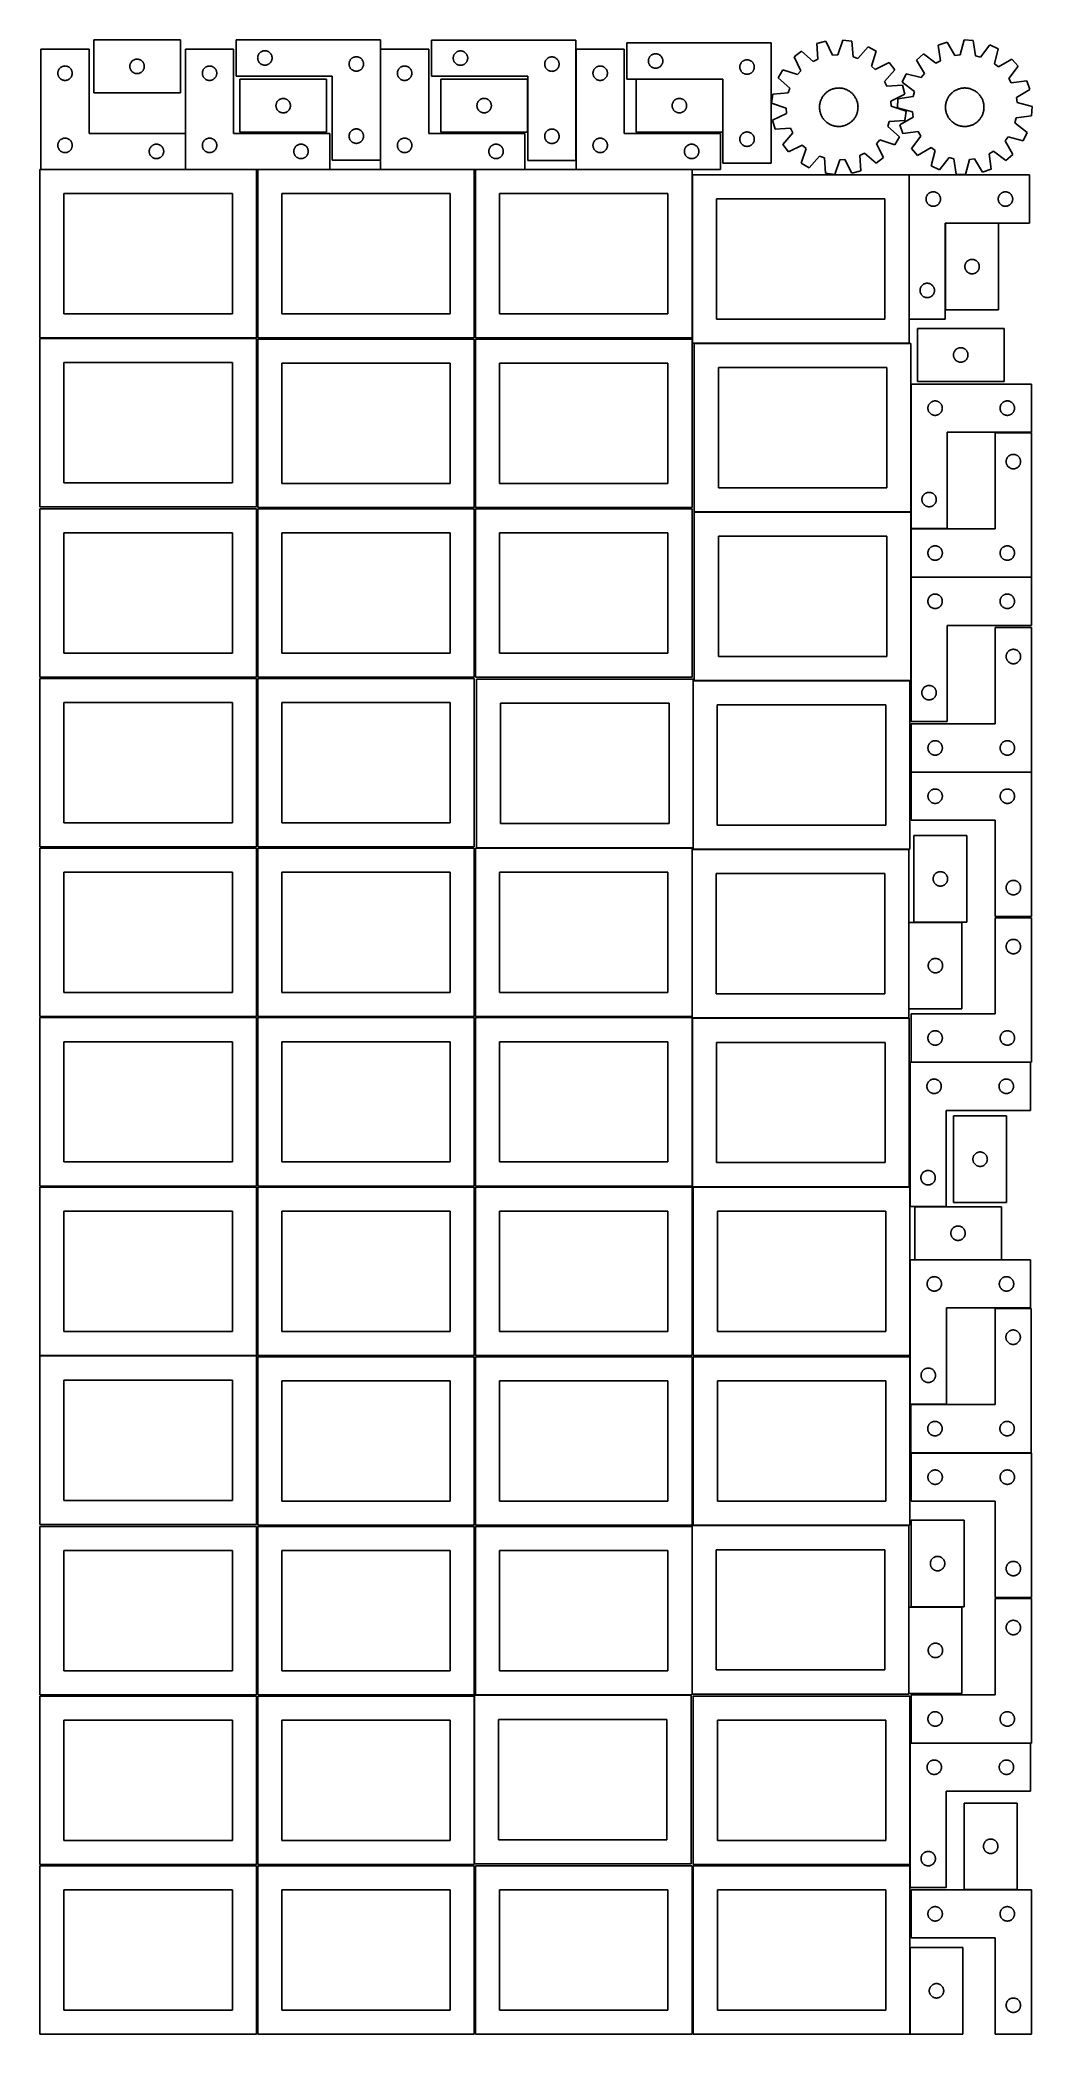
# Model space of a CAD drawing. Header units: millimetres. Extents: x 7 to 1243, y 7 to 2493.
import ezdxf

# ---------------------------------------------------------------- set-up
doc = ezdxf.new("R2010")
doc.units = ezdxf.units.MM
doc.layers.add('COMMON', color=5, linetype='CONTINUOUS', true_color=0x0000ff)
doc.layers.add('CUT', color=7, linetype='CONTINUOUS', true_color=0x000000)

msp = doc.modelspace()

# ---------------------------------------------------------------- linework, layer by layer
at = {"layer": 'COMMON'}
for p, q in [((431.101719, 2343.445624), (431.101719, 2481.930532)), ((674.938328, 2343.260809), (674.938328, 2481.930532)), ((857.73968, 2444.570771), (749.73968, 2444.570771)), ((187.941929, 2331.930532), (187.941929, 2376.930532)), ((187.841928, 2331.830532), (7.841928, 2331.830532)), ((276.520933, 2331.830532), (188.041929, 2331.830532)), ((368.041929, 2331.830532), (278.041929, 2331.830532)), ((548.041929, 2331.830532), (431.201719, 2331.830532)), ((611.201719, 2331.830532), (549.562864, 2331.830532)), ((819.562864, 2331.830532), (675.038328, 2331.830532)), ((1090.180987, 2145.002013), (1090.180987, 2325.002013)), ((1092.478625, 1904.80488), (1092.478625, 2064.240782)), ((1092.443139, 1694.484438), (1092.443139, 1823.384337)), ((1092.604728, 1823.484337), (1242.543139, 1823.484337)), ((1242.630732, 1580.379733), (1092.630732, 1580.379733)), ((1089.887321, 1392.990052), (1089.887321, 1284.990052)), ((1155.987322, 1393.090053), (1096.136001, 1393.090053)), ((1089.889366, 539.0918), (1089.889366, 431.0918)), ((1155.989367, 539.191801), (1092.604733, 539.191801)), ((1091.183738, 114.520967), (1091.183738, 6.520967))]:
    msp.add_line(p, q, dxfattribs=at)
at = {"layer": 'CUT'}
for p, q in [((181.670224, 2493.461978), (73.670224, 2493.461978)), ((73.670224, 2493.461978), (73.670224, 2427.461978)), ((181.670224, 2427.461978), (181.670224, 2493.461978)), ((431.001718, 2493.445624), (251.001718, 2493.445624)), ((251.001718, 2493.445624), (251.001718, 2448.445624)), ((431.001718, 2343.445624), (431.001718, 2493.445624)), ((674.838327, 2493.260809), (494.838327, 2493.260809)), ((494.838327, 2493.260809), (494.838327, 2448.260809)), ((674.838327, 2343.260809), (674.838327, 2493.260809)), ((918.109247, 2489.670771), (738.109247, 2489.670771)), ((738.109247, 2489.670771), (738.109247, 2444.670771)), ((918.109247, 2339.670771), (918.109247, 2489.670771)), ((986.159265, 2491.899599), (975.022247, 2488.890895)), ((975.022247, 2488.890895), (976.262587, 2469.554298)), ((994.824717, 2474.568922), (986.159265, 2491.899599)), ((1007.49377, 2493.341984), (1001.2399, 2475.00264)), ((1018.934415, 2491.859712), (1007.49377, 2493.341984)), ((1020.308085, 2472.532129), (1018.934415, 2491.859712)), ((1137.452927, 2490.55104), (1126.555042, 2486.766655)), ((1147.315581, 2473.872596), (1137.452927, 2490.55104)), ((1158.633198, 2493.490045), (1153.684386, 2474.756341)), ((1170.149752, 2492.815921), (1158.633198, 2493.490045)), ((1172.879091, 2473.632774), (1170.149752, 2492.815921)), ((1190.842479, 2487.425869), (1179.101295, 2472.012011)), ((1201.224412, 2482.395865), (1190.842479, 2487.425869)), ((67.841928, 2481.930532), (7.841928, 2481.930532)), ((7.841928, 2481.930532), (7.841928, 2331.930532)), ((67.841928, 2376.930532), (67.841928, 2481.930532)), ((118.747221, 2461.636713), (118.843157, 2462.217791)), ((118.843157, 2462.217791), (118.976892, 2462.791349)), ((118.976892, 2462.791349), (119.147853, 2463.354933)), ((119.147853, 2463.354933), (119.355308, 2463.906129)), ((119.355308, 2463.906129), (119.59837, 2464.442576)), ((119.59837, 2464.442576), (119.875996, 2464.961978)), ((119.875996, 2464.961978), (120.186998, 2465.46211)), ((120.186998, 2465.46211), (120.530044, 2465.94083)), ((120.530044, 2465.94083), (120.903666, 2466.39609)), ((120.903666, 2466.39609), (121.306263, 2466.825939)), ((121.306263, 2466.825939), (121.736112, 2467.228536)), ((121.736112, 2467.228536), (122.191371, 2467.602158)), ((122.191371, 2467.602158), (122.670092, 2467.945204)), ((122.670092, 2467.945204), (123.170224, 2468.256206)), ((123.170224, 2468.256206), (123.689626, 2468.533832)), ((123.689626, 2468.533832), (124.226073, 2468.776893)), ((124.226073, 2468.776893), (124.777269, 2468.984349)), ((124.777269, 2468.984349), (125.340853, 2469.15531)), ((125.340853, 2469.15531), (125.914411, 2469.289045)), ((125.914411, 2469.289045), (126.495489, 2469.384981)), ((126.495489, 2469.384981), (127.081596, 2469.442708)), ((127.081596, 2469.442708), (127.670224, 2469.461978)), ((127.670224, 2469.461978), (128.258852, 2469.442708)), ((128.258852, 2469.442708), (128.84496, 2469.384981)), ((128.84496, 2469.384981), (129.426037, 2469.289045)), ((129.426037, 2469.289045), (129.999596, 2469.15531)), ((129.999596, 2469.15531), (130.563179, 2468.984349)), ((130.563179, 2468.984349), (131.114375, 2468.776893)), ((131.114375, 2468.776893), (131.650822, 2468.533832)), ((131.650822, 2468.533832), (132.170224, 2468.256206)), ((132.170224, 2468.256206), (132.670356, 2467.945204)), ((132.670356, 2467.945204), (133.149077, 2467.602158)), ((133.149077, 2467.602158), (133.604337, 2467.228536)), ((133.604337, 2467.228536), (134.034185, 2466.825939)), ((134.034185, 2466.825939), (134.436783, 2466.39609)), ((134.436783, 2466.39609), (134.810404, 2465.94083)), ((134.810404, 2465.94083), (135.153451, 2465.46211)), ((135.153451, 2465.46211), (135.464453, 2464.961978)), ((135.464453, 2464.961978), (135.742079, 2464.442576)), ((135.742079, 2464.442576), (135.98514, 2463.906129)), ((135.98514, 2463.906129), (136.192595, 2463.354933)), ((136.192595, 2463.354933), (136.363557, 2462.791349)), ((136.363557, 2462.791349), (136.497292, 2462.217791)), ((136.497292, 2462.217791), (136.593228, 2461.636713)), ((248.041929, 2481.930532), (188.041929, 2481.930532)), ((188.041929, 2481.930532), (188.041929, 2331.930532)), ((248.041929, 2376.930532), (248.041929, 2481.930532)), ((278.001718, 2470.945624), (278.020987, 2471.534252)), ((278.020987, 2470.356995), (278.001718, 2470.945624)), ((278.020987, 2471.534252), (278.078714, 2472.120359)), ((278.078714, 2469.770888), (278.020987, 2470.356995)), ((278.078714, 2472.120359), (278.17465, 2472.701437)), ((278.17465, 2469.189811), (278.078714, 2469.770888)), ((278.17465, 2472.701437), (278.308385, 2473.274995)), ((278.308385, 2468.616252), (278.17465, 2469.189811)), ((278.308385, 2473.274995), (278.479347, 2473.838579)), ((278.479347, 2468.052668), (278.308385, 2468.616252)), ((278.479347, 2473.838579), (278.686802, 2474.389775)), ((278.686802, 2467.501473), (278.479347, 2468.052668)), ((278.686802, 2474.389775), (278.929863, 2474.926222)), ((278.929863, 2466.965025), (278.686802, 2467.501473)), ((278.929863, 2474.926222), (279.207489, 2475.445624)), ((279.207489, 2466.445624), (278.929863, 2466.965025)), ((279.207489, 2475.445624), (279.518491, 2475.945756)), ((279.518491, 2465.945492), (279.207489, 2466.445624)), ((279.518491, 2475.945756), (279.861538, 2476.424477)), ((279.861538, 2465.466771), (279.518491, 2465.945492)), ((279.861538, 2476.424477), (280.235159, 2476.879736)), ((280.235159, 2465.011511), (279.861538, 2465.466771)), ((280.235159, 2476.879736), (280.637757, 2477.309585)), ((280.637757, 2464.581663), (280.235159, 2465.011511)), ((280.637757, 2477.309585), (281.067605, 2477.712182)), ((281.067605, 2464.179065), (280.637757, 2464.581663)), ((281.067605, 2477.712182), (281.522865, 2478.085804)), ((281.522865, 2463.805444), (281.067605, 2464.179065)), ((281.522865, 2478.085804), (282.001586, 2478.42885)), ((282.001586, 2463.462397), (281.522865, 2463.805444)), ((282.001586, 2478.42885), (282.501718, 2478.739852)), ((282.501718, 2463.151395), (282.001586, 2463.462397)), ((282.501718, 2478.739852), (283.021119, 2479.017478)), ((283.021119, 2462.873769), (282.501718, 2463.151395)), ((283.021119, 2479.017478), (283.557567, 2479.260539)), ((283.557567, 2462.630708), (283.021119, 2462.873769)), ((283.557567, 2479.260539), (284.108762, 2479.467995)), ((284.108762, 2462.423252), (283.557567, 2462.630708)), ((284.108762, 2479.467995), (284.672346, 2479.638956)), ((284.672346, 2462.252291), (284.108762, 2462.423252)), ((284.672346, 2479.638956), (285.245905, 2479.772691)), ((285.245905, 2462.118556), (284.672346, 2462.252291)), ((285.245905, 2479.772691), (285.826982, 2479.868627)), ((285.826982, 2462.02262), (285.245905, 2462.118556)), ((285.826982, 2479.868627), (286.41309, 2479.926354)), ((286.41309, 2479.926354), (287.001718, 2479.945624)), ((287.001718, 2479.945624), (287.590346, 2479.926354)), ((287.590346, 2479.926354), (288.176453, 2479.868627)), ((288.176453, 2479.868627), (288.757531, 2479.772691)), ((288.757531, 2462.118556), (288.176453, 2462.02262)), ((288.757531, 2479.772691), (289.331089, 2479.638956)), ((289.331089, 2462.252291), (288.757531, 2462.118556)), ((289.331089, 2479.638956), (289.894673, 2479.467995)), ((289.894673, 2462.423252), (289.331089, 2462.252291)), ((289.894673, 2479.467995), (290.445869, 2479.260539)), ((290.445869, 2462.630708), (289.894673, 2462.423252)), ((290.445869, 2479.260539), (290.982316, 2479.017478)), ((290.982316, 2462.873769), (290.445869, 2462.630708)), ((290.982316, 2479.017478), (291.501718, 2478.739852)), ((291.501718, 2463.151395), (290.982316, 2462.873769)), ((291.501718, 2478.739852), (292.00185, 2478.42885)), ((292.00185, 2463.462397), (291.501718, 2463.151395)), ((292.00185, 2478.42885), (292.480571, 2478.085804)), ((292.480571, 2463.805444), (292.00185, 2463.462397)), ((292.480571, 2478.085804), (292.93583, 2477.712182)), ((292.93583, 2464.179065), (292.480571, 2463.805444)), ((292.93583, 2477.712182), (293.365679, 2477.309585)), ((293.365679, 2464.581663), (292.93583, 2464.179065)), ((293.365679, 2477.309585), (293.768276, 2476.879736)), ((293.768276, 2465.011511), (293.365679, 2464.581663)), ((293.768276, 2476.879736), (294.141898, 2476.424477)), ((294.141898, 2465.466771), (293.768276, 2465.011511)), ((294.141898, 2476.424477), (294.484944, 2475.945756)), ((294.484944, 2465.945492), (294.141898, 2465.466771)), ((294.484944, 2475.945756), (294.795946, 2475.445624)), ((294.795946, 2466.445624), (294.484944, 2465.945492)), ((294.795946, 2475.445624), (295.073572, 2474.926222)), ((295.073572, 2466.965025), (294.795946, 2466.445624)), ((295.073572, 2474.926222), (295.316633, 2474.389775)), ((295.316633, 2467.501473), (295.073572, 2466.965025)), ((295.316633, 2474.389775), (295.524089, 2473.838579)), ((295.524089, 2468.052668), (295.316633, 2467.501473)), ((295.524089, 2473.838579), (295.69505, 2473.274995)), ((295.69505, 2468.616252), (295.524089, 2468.052668)), ((295.69505, 2473.274995), (295.828785, 2472.701437)), ((295.828785, 2469.189811), (295.69505, 2468.616252)), ((295.828785, 2472.701437), (295.924721, 2472.120359)), ((295.924721, 2469.770888), (295.828785, 2469.189811)), ((295.924721, 2472.120359), (295.982448, 2471.534252)), ((295.982448, 2470.356995), (295.924721, 2469.770888)), ((295.982448, 2471.534252), (296.001718, 2470.945624)), ((296.001718, 2470.945624), (295.982448, 2470.356995)), ((392.001718, 2463.445624), (392.020987, 2464.034252)), ((392.020987, 2462.856995), (392.001718, 2463.445624)), ((392.020987, 2464.034252), (392.078714, 2464.620359)), ((392.078714, 2462.270888), (392.020987, 2462.856995)), ((392.078714, 2464.620359), (392.17465, 2465.201437)), ((392.17465, 2461.689811), (392.078714, 2462.270888)), ((392.17465, 2465.201437), (392.308385, 2465.774995)), ((392.308385, 2465.774995), (392.479347, 2466.338579)), ((392.479347, 2466.338579), (392.686802, 2466.889775)), ((392.686802, 2466.889775), (392.929863, 2467.426222)), ((392.929863, 2467.426222), (393.207489, 2467.945624)), ((393.207489, 2467.945624), (393.518491, 2468.445756)), ((393.518491, 2468.445756), (393.861538, 2468.924477)), ((393.861538, 2468.924477), (394.235159, 2469.379736)), ((394.235159, 2469.379736), (394.637757, 2469.809585)), ((394.637757, 2469.809585), (395.067605, 2470.212182)), ((395.067605, 2470.212182), (395.522865, 2470.585804)), ((395.522865, 2470.585804), (396.001586, 2470.92885)), ((396.001586, 2470.92885), (396.501718, 2471.239852)), ((396.501718, 2471.239852), (397.021119, 2471.517478)), ((397.021119, 2471.517478), (397.557567, 2471.760539)), ((397.557567, 2471.760539), (398.108762, 2471.967995)), ((398.108762, 2471.967995), (398.672346, 2472.138956)), ((398.672346, 2472.138956), (399.245905, 2472.272691)), ((399.245905, 2472.272691), (399.826982, 2472.368627)), ((399.826982, 2472.368627), (400.41309, 2472.426354)), ((400.41309, 2472.426354), (401.001718, 2472.445624)), ((401.001718, 2472.445624), (401.590346, 2472.426354)), ((401.590346, 2472.426354), (402.176453, 2472.368627)), ((402.176453, 2472.368627), (402.757531, 2472.272691)), ((402.757531, 2472.272691), (403.331089, 2472.138956)), ((403.331089, 2472.138956), (403.894673, 2471.967995)), ((403.894673, 2471.967995), (404.445869, 2471.760539)), ((404.445869, 2471.760539), (404.982316, 2471.517478)), ((404.982316, 2471.517478), (405.501718, 2471.239852)), ((405.501718, 2471.239852), (406.00185, 2470.92885)), ((406.00185, 2470.92885), (406.480571, 2470.585804)), ((406.480571, 2470.585804), (406.93583, 2470.212182)), ((406.93583, 2470.212182), (407.365679, 2469.809585)), ((407.365679, 2469.809585), (407.768276, 2469.379736)), ((407.768276, 2469.379736), (408.141898, 2468.924477)), ((408.141898, 2468.924477), (408.484944, 2468.445756)), ((408.484944, 2468.445756), (408.795946, 2467.945624)), ((408.795946, 2467.945624), (409.073572, 2467.426222)), ((409.073572, 2467.426222), (409.316633, 2466.889775)), ((409.316633, 2466.889775), (409.524089, 2466.338579)), ((409.524089, 2466.338579), (409.69505, 2465.774995)), ((409.69505, 2465.774995), (409.828785, 2465.201437)), ((409.828785, 2465.201437), (409.924721, 2464.620359)), ((409.924721, 2462.270888), (409.828785, 2461.689811)), ((409.924721, 2464.620359), (409.982448, 2464.034252)), ((409.982448, 2462.856995), (409.924721, 2462.270888)), ((409.982448, 2464.034252), (410.001718, 2463.445624)), ((410.001718, 2463.445624), (409.982448, 2462.856995)), ((491.201719, 2481.930532), (431.201719, 2481.930532)), ((431.201719, 2481.930532), (431.201719, 2331.930532)), ((491.201719, 2376.930532), (491.201719, 2481.930532)), ((521.838327, 2470.760809), (521.857596, 2471.349437)), ((521.857596, 2470.172181), (521.838327, 2470.760809)), ((521.857596, 2471.349437), (521.915323, 2471.935545)), ((521.915323, 2469.586073), (521.857596, 2470.172181)), ((521.915323, 2471.935545), (522.011259, 2472.516622)), ((522.011259, 2469.004996), (521.915323, 2469.586073)), ((522.011259, 2472.516622), (522.144994, 2473.090181)), ((522.144994, 2468.431438), (522.011259, 2469.004996)), ((522.144994, 2473.090181), (522.315955, 2473.653764)), ((522.315955, 2467.867854), (522.144994, 2468.431438)), ((522.315955, 2473.653764), (522.523411, 2474.20496)), ((522.523411, 2467.316658), (522.315955, 2467.867854)), ((522.523411, 2474.20496), (522.766472, 2474.741407)), ((522.766472, 2466.780211), (522.523411, 2467.316658)), ((522.766472, 2474.741407), (523.044098, 2475.260809)), ((523.044098, 2466.260809), (522.766472, 2466.780211)), ((523.044098, 2475.260809), (523.3551, 2475.760941)), ((523.3551, 2465.760677), (523.044098, 2466.260809)), ((523.3551, 2475.760941), (523.698146, 2476.239662)), ((523.698146, 2465.281956), (523.3551, 2465.760677)), ((523.698146, 2476.239662), (524.071768, 2476.694922)), ((524.071768, 2464.826697), (523.698146, 2465.281956)), ((524.071768, 2476.694922), (524.474366, 2477.12477)), ((524.474366, 2464.396848), (524.071768, 2464.826697)), ((524.474366, 2477.12477), (524.904214, 2477.527367)), ((524.904214, 2463.994251), (524.474366, 2464.396848)), ((524.904214, 2477.527367), (525.359474, 2477.900989)), ((525.359474, 2463.620629), (524.904214, 2463.994251)), ((525.359474, 2477.900989), (525.838194, 2478.244036)), ((525.838194, 2463.277583), (525.359474, 2463.620629)), ((525.838194, 2478.244036), (526.338327, 2478.555038)), ((526.338327, 2462.966581), (525.838194, 2463.277583)), ((526.338327, 2478.555038), (526.857728, 2478.832664)), ((526.857728, 2462.688955), (526.338327, 2462.966581)), ((526.857728, 2478.832664), (527.394176, 2479.075725)), ((527.394176, 2462.445893), (526.857728, 2462.688955)), ((527.394176, 2479.075725), (527.945371, 2479.28318)), ((527.945371, 2462.238438), (527.394176, 2462.445893)), ((527.945371, 2479.28318), (528.508955, 2479.454142)), ((528.508955, 2462.067477), (527.945371, 2462.238438)), ((528.508955, 2479.454142), (529.082514, 2479.587877)), ((529.082514, 2479.587877), (529.663591, 2479.683813)), ((529.663591, 2479.683813), (530.249698, 2479.741539)), ((530.249698, 2479.741539), (530.838327, 2479.760809)), ((530.838327, 2479.760809), (531.426955, 2479.741539)), ((531.426955, 2479.741539), (532.013062, 2479.683813)), ((532.013062, 2479.683813), (532.594139, 2479.587877)), ((532.594139, 2479.587877), (533.167698, 2479.454142)), ((533.167698, 2479.454142), (533.731282, 2479.28318)), ((533.731282, 2462.238438), (533.167698, 2462.067477)), ((533.731282, 2479.28318), (534.282477, 2479.075725)), ((534.282477, 2462.445893), (533.731282, 2462.238438)), ((534.282477, 2479.075725), (534.818925, 2478.832664)), ((534.818925, 2462.688955), (534.282477, 2462.445893)), ((534.818925, 2478.832664), (535.338327, 2478.555038)), ((535.338327, 2462.966581), (534.818925, 2462.688955)), ((535.338327, 2478.555038), (535.838459, 2478.244036)), ((535.838459, 2463.277583), (535.338327, 2462.966581)), ((535.838459, 2478.244036), (536.317179, 2477.900989)), ((536.317179, 2463.620629), (535.838459, 2463.277583)), ((536.317179, 2477.900989), (536.772439, 2477.527367)), ((536.772439, 2463.994251), (536.317179, 2463.620629)), ((536.772439, 2477.527367), (537.202288, 2477.12477)), ((537.202288, 2464.396848), (536.772439, 2463.994251)), ((537.202288, 2477.12477), (537.604885, 2476.694922)), ((537.604885, 2464.826697), (537.202288, 2464.396848)), ((537.604885, 2476.694922), (537.978507, 2476.239662)), ((537.978507, 2465.281956), (537.604885, 2464.826697)), ((537.978507, 2476.239662), (538.321553, 2475.760941)), ((538.321553, 2465.760677), (537.978507, 2465.281956)), ((538.321553, 2475.760941), (538.632555, 2475.260809)), ((538.632555, 2466.260809), (538.321553, 2465.760677)), ((538.632555, 2475.260809), (538.910181, 2474.741407)), ((538.910181, 2466.780211), (538.632555, 2466.260809)), ((538.910181, 2474.741407), (539.153242, 2474.20496)), ((539.153242, 2467.316658), (538.910181, 2466.780211)), ((539.153242, 2474.20496), (539.360698, 2473.653764)), ((539.360698, 2467.867854), (539.153242, 2467.316658)), ((539.360698, 2473.653764), (539.531659, 2473.090181)), ((539.531659, 2468.431438), (539.360698, 2467.867854)), ((539.531659, 2473.090181), (539.665394, 2472.516622)), ((539.665394, 2469.004996), (539.531659, 2468.431438)), ((539.665394, 2472.516622), (539.76133, 2471.935545)), ((539.76133, 2469.586073), (539.665394, 2469.004996)), ((539.76133, 2471.935545), (539.819057, 2471.349437)), ((539.819057, 2470.172181), (539.76133, 2469.586073)), ((539.819057, 2471.349437), (539.838327, 2470.760809)), ((539.838327, 2470.760809), (539.819057, 2470.172181)), ((635.838327, 2463.260809), (635.857596, 2463.849437)), ((635.857596, 2462.672181), (635.838327, 2463.260809)), ((635.857596, 2463.849437), (635.915323, 2464.435545)), ((635.915323, 2462.086073), (635.857596, 2462.672181)), ((635.915323, 2464.435545), (636.011259, 2465.016622)), ((636.011259, 2465.016622), (636.144994, 2465.590181)), ((636.144994, 2465.590181), (636.315955, 2466.153764)), ((636.315955, 2466.153764), (636.523411, 2466.70496)), ((636.523411, 2466.70496), (636.766472, 2467.241407)), ((636.766472, 2467.241407), (637.044098, 2467.760809)), ((637.044098, 2467.760809), (637.3551, 2468.260941)), ((637.3551, 2468.260941), (637.698146, 2468.739662)), ((637.698146, 2468.739662), (638.071768, 2469.194922)), ((638.071768, 2469.194922), (638.474366, 2469.62477)), ((638.474366, 2469.62477), (638.904214, 2470.027367)), ((638.904214, 2470.027367), (639.359474, 2470.400989)), ((639.359474, 2470.400989), (639.838194, 2470.744036)), ((639.838194, 2470.744036), (640.338327, 2471.055038)), ((640.338327, 2471.055038), (640.857728, 2471.332664)), ((640.857728, 2471.332664), (641.394176, 2471.575725)), ((641.394176, 2471.575725), (641.945371, 2471.78318)), ((641.945371, 2471.78318), (642.508955, 2471.954142)), ((642.508955, 2471.954142), (643.082514, 2472.087877)), ((643.082514, 2472.087877), (643.663591, 2472.183813)), ((643.663591, 2472.183813), (644.249698, 2472.241539)), ((644.249698, 2472.241539), (644.838327, 2472.260809)), ((644.838327, 2472.260809), (645.426955, 2472.241539)), ((645.426955, 2472.241539), (646.013062, 2472.183813)), ((646.013062, 2472.183813), (646.594139, 2472.087877)), ((646.594139, 2472.087877), (647.167698, 2471.954142)), ((647.167698, 2471.954142), (647.731282, 2471.78318)), ((647.731282, 2471.78318), (648.282477, 2471.575725)), ((648.282477, 2471.575725), (648.818925, 2471.332664)), ((648.818925, 2471.332664), (649.338327, 2471.055038)), ((649.338327, 2471.055038), (649.838459, 2470.744036)), ((649.838459, 2470.744036), (650.317179, 2470.400989)), ((650.317179, 2470.400989), (650.772439, 2470.027367)), ((650.772439, 2470.027367), (651.202288, 2469.62477)), ((651.202288, 2469.62477), (651.604885, 2469.194922)), ((651.604885, 2469.194922), (651.978507, 2468.739662)), ((651.978507, 2468.739662), (652.321553, 2468.260941)), ((652.321553, 2468.260941), (652.632555, 2467.760809)), ((652.632555, 2467.760809), (652.910181, 2467.241407)), ((652.910181, 2467.241407), (653.153242, 2466.70496)), ((653.153242, 2466.70496), (653.360698, 2466.153764)), ((653.360698, 2466.153764), (653.531659, 2465.590181)), ((653.531659, 2465.590181), (653.665394, 2465.016622)), ((653.665394, 2465.016622), (653.76133, 2464.435545)), ((653.76133, 2464.435545), (653.819057, 2463.849437)), ((653.819057, 2462.672181), (653.76133, 2462.086073)), ((653.819057, 2463.849437), (653.838327, 2463.260809)), ((653.838327, 2463.260809), (653.819057, 2462.672181)), ((735.038328, 2481.930532), (675.038328, 2481.930532)), ((675.038328, 2481.930532), (675.038328, 2331.930532)), ((735.038328, 2376.930532), (735.038328, 2481.930532)), ((765.109247, 2467.170771), (765.128517, 2467.759399)), ((765.128517, 2466.582143), (765.109247, 2467.170771)), ((765.128517, 2467.759399), (765.186244, 2468.345506)), ((765.186244, 2465.996035), (765.128517, 2466.582143)), ((765.186244, 2468.345506), (765.28218, 2468.926584)), ((765.28218, 2465.414958), (765.186244, 2465.996035)), ((765.28218, 2468.926584), (765.415915, 2469.500142)), ((765.415915, 2464.841399), (765.28218, 2465.414958)), ((765.415915, 2469.500142), (765.586876, 2470.063726)), ((765.586876, 2464.277816), (765.415915, 2464.841399)), ((765.586876, 2470.063726), (765.794332, 2470.614922)), ((765.794332, 2463.72662), (765.586876, 2464.277816)), ((765.794332, 2470.614922), (766.037393, 2471.151369)), ((766.037393, 2463.190172), (765.794332, 2463.72662)), ((766.037393, 2471.151369), (766.315019, 2471.670771)), ((766.315019, 2462.670771), (766.037393, 2463.190172)), ((766.315019, 2471.670771), (766.626021, 2472.170903)), ((766.626021, 2462.170639), (766.315019, 2462.670771)), ((766.626021, 2472.170903), (766.969067, 2472.649624)), ((766.969067, 2461.691918), (766.626021, 2462.170639)), ((766.969067, 2472.649624), (767.342689, 2473.104883)), ((767.342689, 2473.104883), (767.745286, 2473.534732)), ((767.745286, 2473.534732), (768.175135, 2473.937329)), ((768.175135, 2473.937329), (768.630394, 2474.310951)), ((768.630394, 2474.310951), (769.109115, 2474.653997)), ((769.109115, 2474.653997), (769.609247, 2474.964999)), ((769.609247, 2474.964999), (770.128649, 2475.242625)), ((770.128649, 2475.242625), (770.665096, 2475.485686)), ((770.665096, 2475.485686), (771.216292, 2475.693142)), ((771.216292, 2475.693142), (771.779876, 2475.864103)), ((771.779876, 2475.864103), (772.353434, 2475.997838)), ((772.353434, 2475.997838), (772.934512, 2476.093774)), ((772.934512, 2476.093774), (773.520619, 2476.151501)), ((773.520619, 2476.151501), (774.109247, 2476.170771)), ((774.109247, 2476.170771), (774.697875, 2476.151501)), ((774.697875, 2476.151501), (775.283983, 2476.093774)), ((775.283983, 2476.093774), (775.86506, 2475.997838)), ((775.86506, 2475.997838), (776.438619, 2475.864103)), ((776.438619, 2475.864103), (777.002203, 2475.693142)), ((777.002203, 2475.693142), (777.553398, 2475.485686)), ((777.553398, 2475.485686), (778.089846, 2475.242625)), ((778.089846, 2475.242625), (778.609247, 2474.964999)), ((778.609247, 2474.964999), (779.109379, 2474.653997)), ((779.109379, 2474.653997), (779.5881, 2474.310951)), ((779.5881, 2474.310951), (780.04336, 2473.937329)), ((780.04336, 2473.937329), (780.473208, 2473.534732)), ((780.473208, 2473.534732), (780.875806, 2473.104883)), ((780.875806, 2473.104883), (781.249427, 2472.649624)), ((781.249427, 2472.649624), (781.592474, 2472.170903)), ((781.592474, 2462.170639), (781.249427, 2461.691918)), ((781.592474, 2472.170903), (781.903476, 2471.670771)), ((781.903476, 2462.670771), (781.592474, 2462.170639)), ((781.903476, 2471.670771), (782.181102, 2471.151369)), ((782.181102, 2463.190172), (781.903476, 2462.670771)), ((782.181102, 2471.151369), (782.424163, 2470.614922)), ((782.424163, 2463.72662), (782.181102, 2463.190172)), ((782.424163, 2470.614922), (782.631618, 2470.063726)), ((782.631618, 2464.277816), (782.424163, 2463.72662)), ((782.631618, 2470.063726), (782.80258, 2469.500142)), ((782.80258, 2464.841399), (782.631618, 2464.277816)), ((782.80258, 2469.500142), (782.936315, 2468.926584)), ((782.936315, 2465.414958), (782.80258, 2464.841399)), ((782.936315, 2468.926584), (783.032251, 2468.345506)), ((783.032251, 2465.996035), (782.936315, 2465.414958)), ((783.032251, 2468.345506), (783.089978, 2467.759399)), ((783.089978, 2466.582143), (783.032251, 2465.996035)), ((783.089978, 2467.759399), (783.109247, 2467.170771)), ((783.109247, 2467.170771), (783.089978, 2466.582143)), ((879.415915, 2462.000142), (879.586876, 2462.563726)), ((879.586876, 2462.563726), (879.794332, 2463.114922)), ((879.794332, 2463.114922), (880.037393, 2463.651369)), ((880.037393, 2463.651369), (880.315019, 2464.170771)), ((880.315019, 2464.170771), (880.626021, 2464.670903)), ((880.626021, 2464.670903), (880.969067, 2465.149624)), ((880.969067, 2465.149624), (881.342689, 2465.604883)), ((881.342689, 2465.604883), (881.745286, 2466.034732)), ((881.745286, 2466.034732), (882.175135, 2466.437329)), ((882.175135, 2466.437329), (882.630394, 2466.810951)), ((882.630394, 2466.810951), (883.109115, 2467.153997)), ((883.109115, 2467.153997), (883.609247, 2467.464999)), ((883.609247, 2467.464999), (884.128649, 2467.742625)), ((884.128649, 2467.742625), (884.665096, 2467.985686)), ((884.665096, 2467.985686), (885.216292, 2468.193142)), ((885.216292, 2468.193142), (885.779876, 2468.364103)), ((885.779876, 2468.364103), (886.353434, 2468.497838)), ((886.353434, 2468.497838), (886.934512, 2468.593774)), ((886.934512, 2468.593774), (887.520619, 2468.651501)), ((887.520619, 2468.651501), (888.109247, 2468.670771)), ((888.109247, 2468.670771), (888.697875, 2468.651501)), ((888.697875, 2468.651501), (889.283983, 2468.593774)), ((889.283983, 2468.593774), (889.86506, 2468.497838)), ((889.86506, 2468.497838), (890.438619, 2468.364103)), ((890.438619, 2468.364103), (891.002203, 2468.193142)), ((891.002203, 2468.193142), (891.553398, 2467.985686)), ((891.553398, 2467.985686), (892.089846, 2467.742625)), ((892.089846, 2467.742625), (892.609247, 2467.464999)), ((892.609247, 2467.464999), (893.109379, 2467.153997)), ((893.109379, 2467.153997), (893.5881, 2466.810951)), ((893.5881, 2466.810951), (894.04336, 2466.437329)), ((894.04336, 2466.437329), (894.473208, 2466.034732)), ((894.473208, 2466.034732), (894.875806, 2465.604883)), ((894.875806, 2465.604883), (895.249427, 2465.149624)), ((895.249427, 2465.149624), (895.592474, 2464.670903)), ((895.592474, 2464.670903), (895.903476, 2464.170771)), ((895.903476, 2464.170771), (896.181102, 2463.651369)), ((896.181102, 2463.651369), (896.424163, 2463.114922)), ((896.424163, 2463.114922), (896.631618, 2462.563726)), ((896.631618, 2462.563726), (896.80258, 2462.000142)), ((955.863711, 2479.393943), (946.725829, 2472.35231)), ((946.725829, 2472.35231), (955.271549, 2454.962282)), ((970.501707, 2466.69861), (955.863711, 2479.393943)), ((976.262587, 2469.554298), (970.501707, 2466.69861)), ((1001.2399, 2475.00264), (994.824717, 2474.568922)), ((1026.400919, 2470.477848), (1020.308085, 2472.532129)), ((1039.196905, 2485.02794), (1026.400919, 2470.477848)), ((1049.199441, 2479.280354), (1039.196905, 2485.02794)), ((1043.072201, 2460.898315), (1049.199441, 2479.280354)), ((1065.305134, 2465.214501), (1047.915106, 2456.668781)), ((1072.346767, 2456.076619), (1065.305134, 2465.214501)), ((1108.111732, 2475.946029), (1099.491621, 2468.279273)), ((1099.491621, 2468.279273), (1109.239012, 2451.533206)), ((1123.6062, 2464.31143), (1108.111732, 2475.946029)), ((1129.152015, 2467.565141), (1123.6062, 2464.31143)), ((1126.555042, 2486.766655), (1129.152015, 2467.565141)), ((1153.684386, 2474.756341), (1147.315581, 2473.872596)), ((1179.101295, 2472.012011), (1172.879091, 2473.632774)), ((1196.40492, 2463.628475), (1201.224412, 2482.395865)), ((1201.533248, 2459.749952), (1196.40492, 2463.628475)), ((1218.279315, 2469.497343), (1201.533248, 2459.749952)), ((1225.946071, 2460.877232), (1218.279315, 2469.497343)), ((28.841928, 2451.930532), (28.861197, 2452.519161)), ((28.861197, 2451.341904), (28.841928, 2451.930532)), ((28.861197, 2452.519161), (28.918924, 2453.105268)), ((28.918924, 2450.755797), (28.861197, 2451.341904)), ((28.918924, 2453.105268), (29.01486, 2453.686345)), ((29.01486, 2450.174719), (28.918924, 2450.755797)), ((29.01486, 2453.686345), (29.148595, 2454.259904)), ((29.148595, 2449.601161), (29.01486, 2450.174719)), ((29.148595, 2454.259904), (29.319556, 2454.823488)), ((29.319556, 2449.037577), (29.148595, 2449.601161)), ((29.319556, 2454.823488), (29.527012, 2455.374683)), ((29.527012, 2448.486381), (29.319556, 2449.037577)), ((29.527012, 2455.374683), (29.770073, 2455.911131)), ((29.770073, 2447.949934), (29.527012, 2448.486381)), ((29.770073, 2455.911131), (30.047699, 2456.430532)), ((30.047699, 2447.430532), (29.770073, 2447.949934)), ((30.047699, 2456.430532), (30.358701, 2456.930664)), ((30.358701, 2446.9304), (30.047699, 2447.430532)), ((30.358701, 2456.930664), (30.701748, 2457.409385)), ((30.701748, 2446.451679), (30.358701, 2446.9304)), ((30.701748, 2457.409385), (31.075369, 2457.864645)), ((31.075369, 2445.99642), (30.701748, 2446.451679)), ((31.075369, 2457.864645), (31.477967, 2458.294493)), ((31.477967, 2445.566571), (31.075369, 2445.99642)), ((31.477967, 2458.294493), (31.907815, 2458.697091)), ((31.907815, 2445.163974), (31.477967, 2445.566571)), ((31.907815, 2458.697091), (32.363075, 2459.070712)), ((32.363075, 2444.790352), (31.907815, 2445.163974)), ((32.363075, 2459.070712), (32.841796, 2459.413759)), ((32.841796, 2444.447306), (32.363075, 2444.790352)), ((32.841796, 2459.413759), (33.341928, 2459.724761)), ((33.341928, 2444.136304), (32.841796, 2444.447306)), ((33.341928, 2459.724761), (33.861329, 2460.002387)), ((33.861329, 2443.858678), (33.341928, 2444.136304)), ((33.861329, 2460.002387), (34.397777, 2460.245448)), ((34.397777, 2443.615617), (33.861329, 2443.858678)), ((34.397777, 2460.245448), (34.948972, 2460.452904)), ((34.948972, 2443.408161), (34.397777, 2443.615617)), ((34.948972, 2460.452904), (35.512556, 2460.623865)), ((35.512556, 2443.2372), (34.948972, 2443.408161)), ((35.512556, 2460.623865), (36.086115, 2460.7576)), ((36.086115, 2443.103465), (35.512556, 2443.2372)), ((36.086115, 2460.7576), (36.667192, 2460.853536)), ((36.667192, 2443.007529), (36.086115, 2443.103465)), ((36.667192, 2460.853536), (37.253299, 2460.911263)), ((37.253299, 2442.949802), (36.667192, 2443.007529)), ((37.253299, 2460.911263), (37.841928, 2460.930532)), ((37.841928, 2442.930532), (37.253299, 2442.949802)), ((37.841928, 2460.930532), (38.430556, 2460.911263)), ((38.430556, 2442.949802), (37.841928, 2442.930532)), ((38.430556, 2460.911263), (39.016663, 2460.853536)), ((39.016663, 2443.007529), (38.430556, 2442.949802)), ((39.016663, 2460.853536), (39.597741, 2460.7576)), ((39.597741, 2443.103465), (39.016663, 2443.007529)), ((39.597741, 2460.7576), (40.171299, 2460.623865)), ((40.171299, 2443.2372), (39.597741, 2443.103465)), ((40.171299, 2460.623865), (40.734883, 2460.452904)), ((40.734883, 2443.408161), (40.171299, 2443.2372)), ((40.734883, 2460.452904), (41.286079, 2460.245448)), ((41.286079, 2443.615617), (40.734883, 2443.408161)), ((41.286079, 2460.245448), (41.822526, 2460.002387)), ((41.822526, 2443.858678), (41.286079, 2443.615617)), ((41.822526, 2460.002387), (42.341928, 2459.724761)), ((42.341928, 2444.136304), (41.822526, 2443.858678)), ((42.341928, 2459.724761), (42.84206, 2459.413759)), ((42.84206, 2444.447306), (42.341928, 2444.136304)), ((42.84206, 2459.413759), (43.32078, 2459.070712)), ((43.32078, 2444.790352), (42.84206, 2444.447306)), ((43.32078, 2459.070712), (43.77604, 2458.697091)), ((43.77604, 2445.163974), (43.32078, 2444.790352)), ((43.77604, 2458.697091), (44.205889, 2458.294493)), ((44.205889, 2445.566571), (43.77604, 2445.163974)), ((44.205889, 2458.294493), (44.608486, 2457.864645)), ((44.608486, 2445.99642), (44.205889, 2445.566571)), ((44.608486, 2457.864645), (44.982108, 2457.409385)), ((44.982108, 2446.451679), (44.608486, 2445.99642)), ((44.982108, 2457.409385), (45.325154, 2456.930664)), ((45.325154, 2446.9304), (44.982108, 2446.451679)), ((45.325154, 2456.930664), (45.636156, 2456.430532)), ((45.636156, 2447.430532), (45.325154, 2446.9304)), ((45.636156, 2456.430532), (45.913782, 2455.911131)), ((45.913782, 2447.949934), (45.636156, 2447.430532)), ((45.913782, 2455.911131), (46.156843, 2455.374683)), ((46.156843, 2448.486381), (45.913782, 2447.949934)), ((46.156843, 2455.374683), (46.364299, 2454.823488)), ((46.364299, 2449.037577), (46.156843, 2448.486381)), ((46.364299, 2454.823488), (46.53526, 2454.259904)), ((46.53526, 2449.601161), (46.364299, 2449.037577)), ((46.53526, 2454.259904), (46.668995, 2453.686345)), ((46.668995, 2450.174719), (46.53526, 2449.601161)), ((46.668995, 2453.686345), (46.764931, 2453.105268)), ((46.764931, 2450.755797), (46.668995, 2450.174719)), ((46.764931, 2453.105268), (46.822658, 2452.519161)), ((46.822658, 2451.341904), (46.764931, 2450.755797)), ((46.822658, 2452.519161), (46.841928, 2451.930532)), ((46.841928, 2451.930532), (46.822658, 2451.341904)), ((118.670224, 2460.461978), (118.689494, 2461.050606)), ((118.689494, 2459.873349), (118.670224, 2460.461978)), ((118.689494, 2461.050606), (118.747221, 2461.636713)), ((118.747221, 2459.287242), (118.689494, 2459.873349)), ((118.843157, 2458.706165), (118.747221, 2459.287242)), ((118.976892, 2458.132606), (118.843157, 2458.706165)), ((119.147853, 2457.569022), (118.976892, 2458.132606)), ((119.355308, 2457.017827), (119.147853, 2457.569022)), ((119.59837, 2456.481379), (119.355308, 2457.017827)), ((119.875996, 2455.961978), (119.59837, 2456.481379)), ((120.186998, 2455.461846), (119.875996, 2455.961978)), ((120.530044, 2454.983125), (120.186998, 2455.461846)), ((120.903666, 2454.527865), (120.530044, 2454.983125)), ((121.306263, 2454.098017), (120.903666, 2454.527865)), ((121.736112, 2453.695419), (121.306263, 2454.098017)), ((122.191371, 2453.321798), (121.736112, 2453.695419)), ((122.670092, 2452.978751), (122.191371, 2453.321798)), ((123.170224, 2452.667749), (122.670092, 2452.978751)), ((123.689626, 2452.390123), (123.170224, 2452.667749)), ((124.226073, 2452.147062), (123.689626, 2452.390123)), ((124.777269, 2451.939606), (124.226073, 2452.147062)), ((125.340853, 2451.768645), (124.777269, 2451.939606)), ((125.914411, 2451.63491), (125.340853, 2451.768645)), ((126.495489, 2451.538974), (125.914411, 2451.63491)), ((127.081596, 2451.481247), (126.495489, 2451.538974)), ((127.670224, 2451.461978), (127.081596, 2451.481247)), ((128.258852, 2451.481247), (127.670224, 2451.461978)), ((128.84496, 2451.538974), (128.258852, 2451.481247)), ((129.426037, 2451.63491), (128.84496, 2451.538974)), ((129.999596, 2451.768645), (129.426037, 2451.63491)), ((130.563179, 2451.939606), (129.999596, 2451.768645)), ((131.114375, 2452.147062), (130.563179, 2451.939606)), ((131.650822, 2452.390123), (131.114375, 2452.147062)), ((132.170224, 2452.667749), (131.650822, 2452.390123)), ((132.670356, 2452.978751), (132.170224, 2452.667749)), ((133.149077, 2453.321798), (132.670356, 2452.978751)), ((133.604337, 2453.695419), (133.149077, 2453.321798)), ((134.034185, 2454.098017), (133.604337, 2453.695419)), ((134.436783, 2454.527865), (134.034185, 2454.098017)), ((134.810404, 2454.983125), (134.436783, 2454.527865)), ((135.153451, 2455.461846), (134.810404, 2454.983125)), ((135.464453, 2455.961978), (135.153451, 2455.461846)), ((135.742079, 2456.481379), (135.464453, 2455.961978)), ((135.98514, 2457.017827), (135.742079, 2456.481379)), ((136.192595, 2457.569022), (135.98514, 2457.017827)), ((136.363557, 2458.132606), (136.192595, 2457.569022)), ((136.497292, 2458.706165), (136.363557, 2458.132606)), ((136.593228, 2459.287242), (136.497292, 2458.706165)), ((136.593228, 2461.636713), (136.650955, 2461.050606)), ((136.650955, 2459.873349), (136.593228, 2459.287242)), ((136.650955, 2461.050606), (136.670224, 2460.461978)), ((136.670224, 2460.461978), (136.650955, 2459.873349)), ((209.041929, 2451.930532), (209.061198, 2452.519161)), ((209.061198, 2451.341904), (209.041929, 2451.930532)), ((209.061198, 2452.519161), (209.118925, 2453.105268)), ((209.118925, 2450.755797), (209.061198, 2451.341904)), ((209.118925, 2453.105268), (209.214861, 2453.686345)), ((209.214861, 2450.174719), (209.118925, 2450.755797)), ((209.214861, 2453.686345), (209.348596, 2454.259904)), ((209.348596, 2449.601161), (209.214861, 2450.174719)), ((209.348596, 2454.259904), (209.519557, 2454.823488)), ((209.519557, 2449.037577), (209.348596, 2449.601161)), ((209.519557, 2454.823488), (209.727013, 2455.374683)), ((209.727013, 2448.486381), (209.519557, 2449.037577)), ((209.727013, 2455.374683), (209.970074, 2455.911131)), ((209.970074, 2447.949934), (209.727013, 2448.486381)), ((209.970074, 2455.911131), (210.2477, 2456.430532)), ((210.2477, 2447.430532), (209.970074, 2447.949934)), ((210.2477, 2456.430532), (210.558702, 2456.930664)), ((210.558702, 2446.9304), (210.2477, 2447.430532)), ((210.558702, 2456.930664), (210.901749, 2457.409385)), ((210.901749, 2446.451679), (210.558702, 2446.9304)), ((210.901749, 2457.409385), (211.27537, 2457.864645)), ((211.27537, 2445.99642), (210.901749, 2446.451679)), ((211.27537, 2457.864645), (211.677968, 2458.294493)), ((211.677968, 2445.566571), (211.27537, 2445.99642)), ((211.677968, 2458.294493), (212.107816, 2458.697091)), ((212.107816, 2445.163974), (211.677968, 2445.566571)), ((212.107816, 2458.697091), (212.563076, 2459.070712)), ((212.563076, 2444.790352), (212.107816, 2445.163974)), ((212.563076, 2459.070712), (213.041797, 2459.413759)), ((213.041797, 2444.447306), (212.563076, 2444.790352)), ((213.041797, 2459.413759), (213.541929, 2459.724761)), ((213.541929, 2444.136304), (213.041797, 2444.447306)), ((213.541929, 2459.724761), (214.06133, 2460.002387)), ((214.06133, 2443.858678), (213.541929, 2444.136304)), ((214.06133, 2460.002387), (214.597778, 2460.245448)), ((214.597778, 2443.615617), (214.06133, 2443.858678)), ((214.597778, 2460.245448), (215.148973, 2460.452904)), ((215.148973, 2443.408161), (214.597778, 2443.615617)), ((215.148973, 2460.452904), (215.712557, 2460.623865)), ((215.712557, 2443.2372), (215.148973, 2443.408161)), ((215.712557, 2460.623865), (216.286116, 2460.7576)), ((216.286116, 2443.103465), (215.712557, 2443.2372)), ((216.286116, 2460.7576), (216.867193, 2460.853536)), ((216.867193, 2443.007529), (216.286116, 2443.103465)), ((216.867193, 2460.853536), (217.4533, 2460.911263)), ((217.4533, 2442.949802), (216.867193, 2443.007529)), ((217.4533, 2460.911263), (218.041929, 2460.930532)), ((218.041929, 2442.930532), (217.4533, 2442.949802)), ((218.041929, 2460.930532), (218.630557, 2460.911263)), ((218.630557, 2442.949802), (218.041929, 2442.930532)), ((218.630557, 2460.911263), (219.216664, 2460.853536)), ((219.216664, 2443.007529), (218.630557, 2442.949802)), ((219.216664, 2460.853536), (219.797742, 2460.7576)), ((219.797742, 2443.103465), (219.216664, 2443.007529)), ((219.797742, 2460.7576), (220.3713, 2460.623865)), ((220.3713, 2443.2372), (219.797742, 2443.103465)), ((220.3713, 2460.623865), (220.934884, 2460.452904)), ((220.934884, 2443.408161), (220.3713, 2443.2372)), ((220.934884, 2460.452904), (221.48608, 2460.245448)), ((221.48608, 2443.615617), (220.934884, 2443.408161)), ((221.48608, 2460.245448), (222.022527, 2460.002387)), ((222.022527, 2443.858678), (221.48608, 2443.615617)), ((222.022527, 2460.002387), (222.541929, 2459.724761)), ((222.541929, 2444.136304), (222.022527, 2443.858678)), ((222.541929, 2459.724761), (223.042061, 2459.413759)), ((223.042061, 2444.447306), (222.541929, 2444.136304)), ((223.042061, 2459.413759), (223.520781, 2459.070712)), ((223.520781, 2444.790352), (223.042061, 2444.447306)), ((223.520781, 2459.070712), (223.976041, 2458.697091)), ((223.976041, 2445.163974), (223.520781, 2444.790352)), ((223.976041, 2458.697091), (224.40589, 2458.294493)), ((224.40589, 2445.566571), (223.976041, 2445.163974)), ((224.40589, 2458.294493), (224.808487, 2457.864645)), ((224.808487, 2445.99642), (224.40589, 2445.566571)), ((224.808487, 2457.864645), (225.182109, 2457.409385)), ((225.182109, 2446.451679), (224.808487, 2445.99642)), ((225.182109, 2457.409385), (225.525155, 2456.930664)), ((225.525155, 2446.9304), (225.182109, 2446.451679)), ((225.525155, 2456.930664), (225.836157, 2456.430532)), ((225.836157, 2447.430532), (225.525155, 2446.9304)), ((225.836157, 2456.430532), (226.113783, 2455.911131)), ((226.113783, 2447.949934), (225.836157, 2447.430532)), ((226.113783, 2455.911131), (226.356844, 2455.374683)), ((226.356844, 2448.486381), (226.113783, 2447.949934)), ((226.356844, 2455.374683), (226.5643, 2454.823488)), ((226.5643, 2449.037577), (226.356844, 2448.486381)), ((226.5643, 2454.823488), (226.735261, 2454.259904)), ((226.735261, 2449.601161), (226.5643, 2449.037577)), ((226.735261, 2454.259904), (226.868996, 2453.686345)), ((226.868996, 2450.174719), (226.735261, 2449.601161)), ((226.868996, 2453.686345), (226.964932, 2453.105268)), ((226.964932, 2450.755797), (226.868996, 2450.174719)), ((226.964932, 2453.105268), (227.022659, 2452.519161)), ((227.022659, 2451.341904), (226.964932, 2450.755797)), ((227.022659, 2452.519161), (227.041929, 2451.930532)), ((227.041929, 2451.930532), (227.022659, 2451.341904)), ((251.001718, 2448.445624), (371.001718, 2448.445624)), ((363.846004, 2444.451529), (255.846004, 2444.451529)), ((255.846004, 2444.451529), (255.846004, 2378.451529)), ((286.41309, 2461.964893), (285.826982, 2462.02262)), ((287.001718, 2461.945624), (286.41309, 2461.964893)), ((287.590346, 2461.964893), (287.001718, 2461.945624)), ((288.176453, 2462.02262), (287.590346, 2461.964893)), ((363.846004, 2378.451529), (363.846004, 2444.451529)), ((371.001718, 2448.445624), (371.001718, 2343.445624)), ((392.308385, 2461.116252), (392.17465, 2461.689811)), ((392.479347, 2460.552668), (392.308385, 2461.116252)), ((392.686802, 2460.001473), (392.479347, 2460.552668)), ((392.929863, 2459.465025), (392.686802, 2460.001473)), ((393.207489, 2458.945624), (392.929863, 2459.465025)), ((393.518491, 2458.445492), (393.207489, 2458.945624)), ((393.861538, 2457.966771), (393.518491, 2458.445492)), ((394.235159, 2457.511511), (393.861538, 2457.966771)), ((394.637757, 2457.081663), (394.235159, 2457.511511)), ((395.067605, 2456.679065), (394.637757, 2457.081663)), ((395.522865, 2456.305444), (395.067605, 2456.679065)), ((396.001586, 2455.962397), (395.522865, 2456.305444)), ((396.501718, 2455.651395), (396.001586, 2455.962397)), ((397.021119, 2455.373769), (396.501718, 2455.651395)), ((397.557567, 2455.130708), (397.021119, 2455.373769)), ((398.108762, 2454.923252), (397.557567, 2455.130708)), ((398.672346, 2454.752291), (398.108762, 2454.923252)), ((399.245905, 2454.618556), (398.672346, 2454.752291)), ((399.826982, 2454.52262), (399.245905, 2454.618556)), ((400.41309, 2454.464893), (399.826982, 2454.52262)), ((401.001718, 2454.445624), (400.41309, 2454.464893)), ((401.590346, 2454.464893), (401.001718, 2454.445624)), ((402.176453, 2454.52262), (401.590346, 2454.464893)), ((402.757531, 2454.618556), (402.176453, 2454.52262)), ((403.331089, 2454.752291), (402.757531, 2454.618556)), ((403.894673, 2454.923252), (403.331089, 2454.752291)), ((404.445869, 2455.130708), (403.894673, 2454.923252)), ((404.982316, 2455.373769), (404.445869, 2455.130708)), ((405.501718, 2455.651395), (404.982316, 2455.373769)), ((406.00185, 2455.962397), (405.501718, 2455.651395)), ((406.480571, 2456.305444), (406.00185, 2455.962397)), ((406.93583, 2456.679065), (406.480571, 2456.305444)), ((407.365679, 2457.081663), (406.93583, 2456.679065)), ((407.768276, 2457.511511), (407.365679, 2457.081663)), ((408.141898, 2457.966771), (407.768276, 2457.511511)), ((408.484944, 2458.445492), (408.141898, 2457.966771)), ((408.795946, 2458.945624), (408.484944, 2458.445492)), ((409.073572, 2459.465025), (408.795946, 2458.945624)), ((409.316633, 2460.001473), (409.073572, 2459.465025)), ((409.524089, 2460.552668), (409.316633, 2460.001473)), ((409.69505, 2461.116252), (409.524089, 2460.552668)), ((409.828785, 2461.689811), (409.69505, 2461.116252)), ((452.201719, 2451.930532), (452.220988, 2452.519161)), ((452.220988, 2451.341904), (452.201719, 2451.930532)), ((452.220988, 2452.519161), (452.278715, 2453.105268)), ((452.278715, 2450.755797), (452.220988, 2451.341904)), ((452.278715, 2453.105268), (452.374651, 2453.686345)), ((452.374651, 2450.174719), (452.278715, 2450.755797)), ((452.374651, 2453.686345), (452.508386, 2454.259904)), ((452.508386, 2449.601161), (452.374651, 2450.174719)), ((452.508386, 2454.259904), (452.679348, 2454.823488)), ((452.679348, 2449.037577), (452.508386, 2449.601161)), ((452.679348, 2454.823488), (452.886803, 2455.374683)), ((452.886803, 2448.486381), (452.679348, 2449.037577)), ((452.886803, 2455.374683), (453.129864, 2455.911131)), ((453.129864, 2447.949934), (452.886803, 2448.486381)), ((453.129864, 2455.911131), (453.40749, 2456.430532)), ((453.40749, 2447.430532), (453.129864, 2447.949934)), ((453.40749, 2456.430532), (453.718492, 2456.930664)), ((453.718492, 2446.9304), (453.40749, 2447.430532)), ((453.718492, 2456.930664), (454.061539, 2457.409385)), ((454.061539, 2446.451679), (453.718492, 2446.9304)), ((454.061539, 2457.409385), (454.43516, 2457.864645)), ((454.43516, 2445.99642), (454.061539, 2446.451679)), ((454.43516, 2457.864645), (454.837758, 2458.294493)), ((454.837758, 2445.566571), (454.43516, 2445.99642)), ((454.837758, 2458.294493), (455.267606, 2458.697091)), ((455.267606, 2445.163974), (454.837758, 2445.566571)), ((455.267606, 2458.697091), (455.722866, 2459.070712)), ((455.722866, 2444.790352), (455.267606, 2445.163974)), ((455.722866, 2459.070712), (456.201587, 2459.413759)), ((456.201587, 2444.447306), (455.722866, 2444.790352)), ((456.201587, 2459.413759), (456.701719, 2459.724761)), ((456.701719, 2444.136304), (456.201587, 2444.447306)), ((456.701719, 2459.724761), (457.22112, 2460.002387)), ((457.22112, 2443.858678), (456.701719, 2444.136304)), ((457.22112, 2460.002387), (457.757568, 2460.245448)), ((457.757568, 2443.615617), (457.22112, 2443.858678)), ((457.757568, 2460.245448), (458.308763, 2460.452904)), ((458.308763, 2443.408161), (457.757568, 2443.615617)), ((458.308763, 2460.452904), (458.872347, 2460.623865)), ((458.872347, 2443.2372), (458.308763, 2443.408161)), ((458.872347, 2460.623865), (459.445906, 2460.7576)), ((459.445906, 2443.103465), (458.872347, 2443.2372)), ((459.445906, 2460.7576), (460.026983, 2460.853536)), ((460.026983, 2443.007529), (459.445906, 2443.103465)), ((460.026983, 2460.853536), (460.613091, 2460.911263)), ((460.613091, 2442.949802), (460.026983, 2443.007529)), ((460.613091, 2460.911263), (461.201719, 2460.930532)), ((461.201719, 2442.930532), (460.613091, 2442.949802)), ((461.201719, 2460.930532), (461.790347, 2460.911263)), ((461.790347, 2442.949802), (461.201719, 2442.930532)), ((461.790347, 2460.911263), (462.376454, 2460.853536)), ((462.376454, 2443.007529), (461.790347, 2442.949802)), ((462.376454, 2460.853536), (462.957532, 2460.7576)), ((462.957532, 2443.103465), (462.376454, 2443.007529)), ((462.957532, 2460.7576), (463.53109, 2460.623865)), ((463.53109, 2443.2372), (462.957532, 2443.103465)), ((463.53109, 2460.623865), (464.094674, 2460.452904)), ((464.094674, 2443.408161), (463.53109, 2443.2372)), ((464.094674, 2460.452904), (464.64587, 2460.245448)), ((464.64587, 2443.615617), (464.094674, 2443.408161)), ((464.64587, 2460.245448), (465.182317, 2460.002387)), ((465.182317, 2443.858678), (464.64587, 2443.615617)), ((465.182317, 2460.002387), (465.701719, 2459.724761)), ((465.701719, 2444.136304), (465.182317, 2443.858678)), ((465.701719, 2459.724761), (466.201851, 2459.413759)), ((466.201851, 2444.447306), (465.701719, 2444.136304)), ((466.201851, 2459.413759), (466.680572, 2459.070712)), ((466.680572, 2444.790352), (466.201851, 2444.447306)), ((466.680572, 2459.070712), (467.135831, 2458.697091)), ((467.135831, 2445.163974), (466.680572, 2444.790352)), ((467.135831, 2458.697091), (467.56568, 2458.294493)), ((467.56568, 2445.566571), (467.135831, 2445.163974)), ((467.56568, 2458.294493), (467.968277, 2457.864645)), ((467.968277, 2445.99642), (467.56568, 2445.566571)), ((467.968277, 2457.864645), (468.341899, 2457.409385)), ((468.341899, 2446.451679), (467.968277, 2445.99642)), ((468.341899, 2457.409385), (468.684945, 2456.930664)), ((468.684945, 2446.9304), (468.341899, 2446.451679)), ((468.684945, 2456.930664), (468.995947, 2456.430532)), ((468.995947, 2447.430532), (468.684945, 2446.9304)), ((468.995947, 2456.430532), (469.273573, 2455.911131)), ((469.273573, 2447.949934), (468.995947, 2447.430532)), ((469.273573, 2455.911131), (469.516634, 2455.374683)), ((469.516634, 2448.486381), (469.273573, 2447.949934)), ((469.516634, 2455.374683), (469.72409, 2454.823488)), ((469.72409, 2449.037577), (469.516634, 2448.486381)), ((469.72409, 2454.823488), (469.895051, 2454.259904)), ((469.895051, 2449.601161), (469.72409, 2449.037577)), ((469.895051, 2454.259904), (470.028786, 2453.686345)), ((470.028786, 2450.174719), (469.895051, 2449.601161)), ((470.028786, 2453.686345), (470.124722, 2453.105268)), ((470.124722, 2450.755797), (470.028786, 2450.174719)), ((470.124722, 2453.105268), (470.182449, 2452.519161)), ((470.182449, 2451.341904), (470.124722, 2450.755797)), ((470.182449, 2452.519161), (470.201719, 2451.930532)), ((470.201719, 2451.930532), (470.182449, 2451.341904)), ((494.838327, 2448.260809), (614.838327, 2448.260809)), ((614.378047, 2444.501531), (506.378047, 2444.501531)), ((506.378047, 2444.501531), (506.378047, 2378.501531)), ((529.082514, 2461.933742), (528.508955, 2462.067477)), ((529.663591, 2461.837805), (529.082514, 2461.933742)), ((530.249698, 2461.780079), (529.663591, 2461.837805)), ((530.838327, 2461.760809), (530.249698, 2461.780079)), ((531.426955, 2461.780079), (530.838327, 2461.760809)), ((532.013062, 2461.837805), (531.426955, 2461.780079)), ((532.594139, 2461.933742), (532.013062, 2461.837805)), ((533.167698, 2462.067477), (532.594139, 2461.933742)), ((614.378047, 2378.501531), (614.378047, 2444.501531)), ((614.838327, 2448.260809), (614.838327, 2343.260809)), ((636.011259, 2461.504996), (635.915323, 2462.086073)), ((636.144994, 2460.931438), (636.011259, 2461.504996)), ((636.315955, 2460.367854), (636.144994, 2460.931438)), ((636.523411, 2459.816658), (636.315955, 2460.367854)), ((636.766472, 2459.280211), (636.523411, 2459.816658)), ((637.044098, 2458.760809), (636.766472, 2459.280211)), ((637.3551, 2458.260677), (637.044098, 2458.760809)), ((637.698146, 2457.781956), (637.3551, 2458.260677)), ((638.071768, 2457.326697), (637.698146, 2457.781956)), ((638.474366, 2456.896848), (638.071768, 2457.326697)), ((638.904214, 2456.494251), (638.474366, 2456.896848)), ((639.359474, 2456.120629), (638.904214, 2456.494251)), ((639.838194, 2455.777583), (639.359474, 2456.120629)), ((640.338327, 2455.466581), (639.838194, 2455.777583)), ((640.857728, 2455.188955), (640.338327, 2455.466581)), ((641.394176, 2454.945893), (640.857728, 2455.188955)), ((641.945371, 2454.738438), (641.394176, 2454.945893)), ((642.508955, 2454.567477), (641.945371, 2454.738438)), ((643.082514, 2454.433742), (642.508955, 2454.567477)), ((643.663591, 2454.337805), (643.082514, 2454.433742)), ((644.249698, 2454.280079), (643.663591, 2454.337805)), ((644.838327, 2454.260809), (644.249698, 2454.280079)), ((645.426955, 2454.280079), (644.838327, 2454.260809)), ((646.013062, 2454.337805), (645.426955, 2454.280079)), ((646.594139, 2454.433742), (646.013062, 2454.337805)), ((647.167698, 2454.567477), (646.594139, 2454.433742)), ((647.731282, 2454.738438), (647.167698, 2454.567477)), ((648.282477, 2454.945893), (647.731282, 2454.738438)), ((648.818925, 2455.188955), (648.282477, 2454.945893)), ((649.338327, 2455.466581), (648.818925, 2455.188955)), ((649.838459, 2455.777583), (649.338327, 2455.466581)), ((650.317179, 2456.120629), (649.838459, 2455.777583)), ((650.772439, 2456.494251), (650.317179, 2456.120629)), ((651.202288, 2456.896848), (650.772439, 2456.494251)), ((651.604885, 2457.326697), (651.202288, 2456.896848)), ((651.978507, 2457.781956), (651.604885, 2457.326697)), ((652.321553, 2458.260677), (651.978507, 2457.781956)), ((652.632555, 2458.760809), (652.321553, 2458.260677)), ((652.910181, 2459.280211), (652.632555, 2458.760809)), ((653.153242, 2459.816658), (652.910181, 2459.280211)), ((653.360698, 2460.367854), (653.153242, 2459.816658)), ((653.531659, 2460.931438), (653.360698, 2460.367854)), ((653.665394, 2461.504996), (653.531659, 2460.931438)), ((653.76133, 2462.086073), (653.665394, 2461.504996)), ((696.038328, 2451.930532), (696.057597, 2452.519161)), ((696.057597, 2451.341904), (696.038328, 2451.930532)), ((696.057597, 2452.519161), (696.115324, 2453.105268)), ((696.115324, 2450.755797), (696.057597, 2451.341904)), ((696.115324, 2453.105268), (696.21126, 2453.686345)), ((696.21126, 2450.174719), (696.115324, 2450.755797)), ((696.21126, 2453.686345), (696.344995, 2454.259904)), ((696.344995, 2449.601161), (696.21126, 2450.174719)), ((696.344995, 2454.259904), (696.515956, 2454.823488)), ((696.515956, 2449.037577), (696.344995, 2449.601161)), ((696.515956, 2454.823488), (696.723412, 2455.374683)), ((696.723412, 2448.486381), (696.515956, 2449.037577)), ((696.723412, 2455.374683), (696.966473, 2455.911131)), ((696.966473, 2447.949934), (696.723412, 2448.486381)), ((696.966473, 2455.911131), (697.244099, 2456.430532)), ((697.244099, 2447.430532), (696.966473, 2447.949934)), ((697.244099, 2456.430532), (697.555101, 2456.930664)), ((697.555101, 2446.9304), (697.244099, 2447.430532)), ((697.555101, 2456.930664), (697.898147, 2457.409385)), ((697.898147, 2446.451679), (697.555101, 2446.9304)), ((697.898147, 2457.409385), (698.271769, 2457.864645)), ((698.271769, 2445.99642), (697.898147, 2446.451679)), ((698.271769, 2457.864645), (698.674367, 2458.294493)), ((698.674367, 2445.566571), (698.271769, 2445.99642)), ((698.674367, 2458.294493), (699.104215, 2458.697091)), ((699.104215, 2445.163974), (698.674367, 2445.566571)), ((699.104215, 2458.697091), (699.559475, 2459.070712)), ((699.559475, 2444.790352), (699.104215, 2445.163974)), ((699.559475, 2459.070712), (700.038195, 2459.413759)), ((700.038195, 2444.447306), (699.559475, 2444.790352)), ((700.038195, 2459.413759), (700.538328, 2459.724761)), ((700.538328, 2444.136304), (700.038195, 2444.447306)), ((700.538328, 2459.724761), (701.057729, 2460.002387)), ((701.057729, 2443.858678), (700.538328, 2444.136304)), ((701.057729, 2460.002387), (701.594177, 2460.245448)), ((701.594177, 2443.615617), (701.057729, 2443.858678)), ((701.594177, 2460.245448), (702.145372, 2460.452904)), ((702.145372, 2443.408161), (701.594177, 2443.615617)), ((702.145372, 2460.452904), (702.708956, 2460.623865)), ((702.708956, 2443.2372), (702.145372, 2443.408161)), ((702.708956, 2460.623865), (703.282515, 2460.7576)), ((703.282515, 2443.103465), (702.708956, 2443.2372)), ((703.282515, 2460.7576), (703.863592, 2460.853536)), ((703.863592, 2443.007529), (703.282515, 2443.103465)), ((703.863592, 2460.853536), (704.449699, 2460.911263)), ((704.449699, 2442.949802), (703.863592, 2443.007529)), ((704.449699, 2460.911263), (705.038328, 2460.930532)), ((705.038328, 2442.930532), (704.449699, 2442.949802)), ((705.038328, 2460.930532), (705.626956, 2460.911263)), ((705.626956, 2442.949802), (705.038328, 2442.930532)), ((705.626956, 2460.911263), (706.213063, 2460.853536)), ((706.213063, 2443.007529), (705.626956, 2442.949802)), ((706.213063, 2460.853536), (706.79414, 2460.7576)), ((706.79414, 2443.103465), (706.213063, 2443.007529)), ((706.79414, 2460.7576), (707.367699, 2460.623865)), ((707.367699, 2443.2372), (706.79414, 2443.103465)), ((707.367699, 2460.623865), (707.931283, 2460.452904)), ((707.931283, 2443.408161), (707.367699, 2443.2372)), ((707.931283, 2460.452904), (708.482478, 2460.245448)), ((708.482478, 2443.615617), (707.931283, 2443.408161)), ((708.482478, 2460.245448), (709.018926, 2460.002387)), ((709.018926, 2443.858678), (708.482478, 2443.615617)), ((709.018926, 2460.002387), (709.538328, 2459.724761)), ((709.538328, 2444.136304), (709.018926, 2443.858678)), ((709.538328, 2459.724761), (710.03846, 2459.413759)), ((710.03846, 2444.447306), (709.538328, 2444.136304)), ((710.03846, 2459.413759), (710.51718, 2459.070712)), ((710.51718, 2444.790352), (710.03846, 2444.447306)), ((710.51718, 2459.070712), (710.97244, 2458.697091)), ((710.97244, 2445.163974), (710.51718, 2444.790352)), ((710.97244, 2458.697091), (711.402289, 2458.294493)), ((711.402289, 2445.566571), (710.97244, 2445.163974)), ((711.402289, 2458.294493), (711.804886, 2457.864645)), ((711.804886, 2445.99642), (711.402289, 2445.566571)), ((711.804886, 2457.864645), (712.178508, 2457.409385)), ((712.178508, 2446.451679), (711.804886, 2445.99642)), ((712.178508, 2457.409385), (712.521554, 2456.930664)), ((712.521554, 2446.9304), (712.178508, 2446.451679)), ((712.521554, 2456.930664), (712.832556, 2456.430532)), ((712.832556, 2447.430532), (712.521554, 2446.9304)), ((712.832556, 2456.430532), (713.110182, 2455.911131)), ((713.110182, 2447.949934), (712.832556, 2447.430532)), ((713.110182, 2455.911131), (713.353243, 2455.374683)), ((713.353243, 2448.486381), (713.110182, 2447.949934)), ((713.353243, 2455.374683), (713.560699, 2454.823488)), ((713.560699, 2449.037577), (713.353243, 2448.486381)), ((713.560699, 2454.823488), (713.73166, 2454.259904)), ((713.73166, 2449.601161), (713.560699, 2449.037577)), ((713.73166, 2454.259904), (713.865395, 2453.686345)), ((713.865395, 2450.174719), (713.73166, 2449.601161)), ((713.865395, 2453.686345), (713.961331, 2453.105268)), ((713.961331, 2450.755797), (713.865395, 2450.174719)), ((713.961331, 2453.105268), (714.019058, 2452.519161)), ((714.019058, 2451.341904), (713.961331, 2450.755797)), ((714.019058, 2452.519161), (714.038328, 2451.930532)), ((714.038328, 2451.930532), (714.019058, 2451.341904)), ((738.109247, 2444.670771), (858.109247, 2444.670771)), ((857.73968, 2444.47077), (749.73968, 2444.47077)), ((749.73968, 2444.47077), (749.73968, 2378.47077)), ((767.342689, 2461.236658), (766.969067, 2461.691918)), ((767.745286, 2460.80681), (767.342689, 2461.236658)), ((768.175135, 2460.404212), (767.745286, 2460.80681)), ((768.630394, 2460.030591), (768.175135, 2460.404212)), ((769.109115, 2459.687544), (768.630394, 2460.030591)), ((769.609247, 2459.376542), (769.109115, 2459.687544)), ((770.128649, 2459.098916), (769.609247, 2459.376542)), ((770.665096, 2458.855855), (770.128649, 2459.098916)), ((771.216292, 2458.6484), (770.665096, 2458.855855)), ((771.779876, 2458.477438), (771.216292, 2458.6484)), ((772.353434, 2458.343703), (771.779876, 2458.477438)), ((772.934512, 2458.247767), (772.353434, 2458.343703)), ((773.520619, 2458.19004), (772.934512, 2458.247767)), ((774.109247, 2458.170771), (773.520619, 2458.19004)), ((774.697875, 2458.19004), (774.109247, 2458.170771)), ((775.283983, 2458.247767), (774.697875, 2458.19004)), ((775.86506, 2458.343703), (775.283983, 2458.247767)), ((776.438619, 2458.477438), (775.86506, 2458.343703)), ((777.002203, 2458.6484), (776.438619, 2458.477438)), ((777.553398, 2458.855855), (777.002203, 2458.6484)), ((778.089846, 2459.098916), (777.553398, 2458.855855)), ((778.609247, 2459.376542), (778.089846, 2459.098916)), ((779.109379, 2459.687544), (778.609247, 2459.376542)), ((779.5881, 2460.030591), (779.109379, 2459.687544)), ((780.04336, 2460.404212), (779.5881, 2460.030591)), ((780.473208, 2460.80681), (780.04336, 2460.404212)), ((780.875806, 2461.236658), (780.473208, 2460.80681)), ((781.249427, 2461.691918), (780.875806, 2461.236658)), ((857.73968, 2378.47077), (857.73968, 2444.47077)), ((858.109247, 2444.670771), (858.109247, 2339.670771)), ((879.109247, 2459.670771), (879.128517, 2460.259399)), ((879.128517, 2459.082143), (879.109247, 2459.670771)), ((879.128517, 2460.259399), (879.186244, 2460.845506)), ((879.186244, 2458.496035), (879.128517, 2459.082143)), ((879.186244, 2460.845506), (879.28218, 2461.426584)), ((879.28218, 2457.914958), (879.186244, 2458.496035)), ((879.28218, 2461.426584), (879.415915, 2462.000142)), ((879.415915, 2457.341399), (879.28218, 2457.914958)), ((879.586876, 2456.777816), (879.415915, 2457.341399)), ((879.794332, 2456.22662), (879.586876, 2456.777816)), ((880.037393, 2455.690172), (879.794332, 2456.22662)), ((880.315019, 2455.170771), (880.037393, 2455.690172)), ((880.626021, 2454.670639), (880.315019, 2455.170771)), ((880.969067, 2454.191918), (880.626021, 2454.670639)), ((881.342689, 2453.736658), (880.969067, 2454.191918)), ((881.745286, 2453.30681), (881.342689, 2453.736658)), ((882.175135, 2452.904212), (881.745286, 2453.30681)), ((882.630394, 2452.530591), (882.175135, 2452.904212)), ((883.109115, 2452.187544), (882.630394, 2452.530591)), ((883.609247, 2451.876542), (883.109115, 2452.187544)), ((884.128649, 2451.598916), (883.609247, 2451.876542)), ((884.665096, 2451.355855), (884.128649, 2451.598916)), ((885.216292, 2451.1484), (884.665096, 2451.355855)), ((885.779876, 2450.977438), (885.216292, 2451.1484)), ((886.353434, 2450.843703), (885.779876, 2450.977438)), ((886.934512, 2450.747767), (886.353434, 2450.843703)), ((887.520619, 2450.69004), (886.934512, 2450.747767)), ((888.109247, 2450.670771), (887.520619, 2450.69004)), ((888.697875, 2450.69004), (888.109247, 2450.670771)), ((889.283983, 2450.747767), (888.697875, 2450.69004)), ((889.86506, 2450.843703), (889.283983, 2450.747767)), ((890.438619, 2450.977438), (889.86506, 2450.843703)), ((891.002203, 2451.1484), (890.438619, 2450.977438)), ((891.553398, 2451.355855), (891.002203, 2451.1484)), ((892.089846, 2451.598916), (891.553398, 2451.355855)), ((892.609247, 2451.876542), (892.089846, 2451.598916)), ((893.109379, 2452.187544), (892.609247, 2451.876542)), ((893.5881, 2452.530591), (893.109379, 2452.187544)), ((894.04336, 2452.904212), (893.5881, 2452.530591)), ((894.473208, 2453.30681), (894.04336, 2452.904212)), ((894.875806, 2453.736658), (894.473208, 2453.30681)), ((895.249427, 2454.191918), (894.875806, 2453.736658)), ((895.592474, 2454.670639), (895.249427, 2454.191918)), ((895.903476, 2455.170771), (895.592474, 2454.670639)), ((896.181102, 2455.690172), (895.903476, 2455.170771)), ((896.424163, 2456.22662), (896.181102, 2455.690172)), ((896.631618, 2456.777816), (896.424163, 2456.22662)), ((896.80258, 2457.341399), (896.631618, 2456.777816)), ((896.80258, 2462.000142), (896.936315, 2461.426584)), ((896.936315, 2457.914958), (896.80258, 2457.341399)), ((896.936315, 2461.426584), (897.032251, 2460.845506)), ((897.032251, 2458.496035), (896.936315, 2457.914958)), ((897.032251, 2460.845506), (897.089978, 2460.259399)), ((897.089978, 2459.082143), (897.032251, 2458.496035)), ((897.089978, 2460.259399), (897.109247, 2459.670771)), ((897.109247, 2459.670771), (897.089978, 2459.082143)), ((932.659975, 2456.246616), (926.91239, 2446.24408)), ((926.91239, 2446.24408), (941.462481, 2433.448095)), ((951.042014, 2450.119377), (932.659975, 2456.246616)), ((955.271549, 2454.962282), (951.042014, 2450.119377)), ((1047.915106, 2456.668781), (1043.072201, 2460.898315)), ((1059.651434, 2441.438623), (1072.346767, 2456.076619)), ((1062.507122, 2435.677743), (1059.651434, 2441.438623)), ((1086.593099, 2451.22437), (1081.563095, 2440.842437)), ((1081.563095, 2440.842437), (1096.976953, 2429.101253)), ((1105.360489, 2446.404878), (1086.593099, 2451.22437)), ((1109.239012, 2451.533206), (1105.360489, 2446.404878)), ((1214.311472, 2445.382764), (1225.946071, 2460.877232)), ((1217.565182, 2439.836949), (1214.311472, 2445.382764)), ((1236.766697, 2442.433922), (1217.565182, 2439.836949)), ((1240.551082, 2431.536037), (1236.766697, 2442.433922)), ((73.670224, 2427.461978), (181.670224, 2427.461978)), ((300.865273, 2412.040157), (300.923, 2412.626265)), ((300.923, 2412.626265), (301.018936, 2413.207342)), ((301.018936, 2413.207342), (301.152671, 2413.780901)), ((301.152671, 2413.780901), (301.323633, 2414.344484)), ((301.323633, 2414.344484), (301.531088, 2414.89568)), ((301.531088, 2414.89568), (301.774149, 2415.432128)), ((301.774149, 2415.432128), (302.051775, 2415.951529)), ((302.051775, 2415.951529), (302.362777, 2416.451661)), ((302.362777, 2416.451661), (302.705824, 2416.930382)), ((302.705824, 2416.930382), (303.079445, 2417.385642)), ((303.079445, 2417.385642), (303.482043, 2417.81549)), ((303.482043, 2417.81549), (303.911891, 2418.218088)), ((303.911891, 2418.218088), (304.367151, 2418.591709)), ((304.367151, 2418.591709), (304.845872, 2418.934756)), ((304.845872, 2418.934756), (305.346004, 2419.245758)), ((305.346004, 2419.245758), (305.865405, 2419.523384)), ((305.865405, 2419.523384), (306.401853, 2419.766445)), ((306.401853, 2419.766445), (306.953048, 2419.9739)), ((306.953048, 2419.9739), (307.516632, 2420.144862)), ((307.516632, 2420.144862), (308.090191, 2420.278597)), ((308.090191, 2420.278597), (308.671268, 2420.374533)), ((308.671268, 2420.374533), (309.257376, 2420.43226)), ((309.257376, 2420.43226), (309.846004, 2420.451529)), ((309.846004, 2420.451529), (310.434632, 2420.43226)), ((310.434632, 2420.43226), (311.020739, 2420.374533)), ((311.020739, 2420.374533), (311.601817, 2420.278597)), ((311.601817, 2420.278597), (312.175375, 2420.144862)), ((312.175375, 2420.144862), (312.738959, 2419.9739)), ((312.738959, 2419.9739), (313.290155, 2419.766445)), ((313.290155, 2419.766445), (313.826602, 2419.523384)), ((313.826602, 2419.523384), (314.346004, 2419.245758)), ((314.346004, 2419.245758), (314.846136, 2418.934756)), ((314.846136, 2418.934756), (315.324857, 2418.591709)), ((315.324857, 2418.591709), (315.780116, 2418.218088)), ((315.780116, 2418.218088), (316.209965, 2417.81549)), ((316.209965, 2417.81549), (316.612562, 2417.385642)), ((316.612562, 2417.385642), (316.986184, 2416.930382)), ((316.986184, 2416.930382), (317.32923, 2416.451661)), ((317.32923, 2416.451661), (317.640232, 2415.951529)), ((317.640232, 2415.951529), (317.917858, 2415.432128)), ((317.917858, 2415.432128), (318.160919, 2414.89568)), ((318.160919, 2414.89568), (318.368375, 2414.344484)), ((318.368375, 2414.344484), (318.539336, 2413.780901)), ((318.539336, 2413.780901), (318.673071, 2413.207342)), ((318.673071, 2413.207342), (318.769007, 2412.626265)), ((318.769007, 2412.626265), (318.826734, 2412.040157)), ((551.397317, 2412.09016), (551.455043, 2412.676267)), ((551.455043, 2412.676267), (551.55098, 2413.257344)), ((551.55098, 2413.257344), (551.684715, 2413.830903)), ((551.684715, 2413.830903), (551.855676, 2414.394487)), ((551.855676, 2414.394487), (552.063131, 2414.945682)), ((552.063131, 2414.945682), (552.306192, 2415.48213)), ((552.306192, 2415.48213), (552.583819, 2416.001531)), ((552.583819, 2416.001531), (552.894821, 2416.501664)), ((552.894821, 2416.501664), (553.237867, 2416.980384)), ((553.237867, 2416.980384), (553.611489, 2417.435644)), ((553.611489, 2417.435644), (554.014086, 2417.865492)), ((554.014086, 2417.865492), (554.443935, 2418.26809)), ((554.443935, 2418.26809), (554.899194, 2418.641711)), ((554.899194, 2418.641711), (555.377915, 2418.984758)), ((555.377915, 2418.984758), (555.878047, 2419.29576)), ((555.878047, 2419.29576), (556.397449, 2419.573386)), ((556.397449, 2419.573386), (556.933896, 2419.816447)), ((556.933896, 2419.816447), (557.485092, 2420.023903)), ((557.485092, 2420.023903), (558.048676, 2420.194864)), ((558.048676, 2420.194864), (558.622234, 2420.328599)), ((558.622234, 2420.328599), (559.203311, 2420.424535)), ((559.203311, 2420.424535), (559.789419, 2420.482262)), ((559.789419, 2420.482262), (560.378047, 2420.501531)), ((560.378047, 2420.501531), (560.966675, 2420.482262)), ((560.966675, 2420.482262), (561.552783, 2420.424535)), ((561.552783, 2420.424535), (562.13386, 2420.328599)), ((562.13386, 2420.328599), (562.707419, 2420.194864)), ((562.707419, 2420.194864), (563.271002, 2420.023903)), ((563.271002, 2420.023903), (563.822198, 2419.816447)), ((563.822198, 2419.816447), (564.358645, 2419.573386)), ((564.358645, 2419.573386), (564.878047, 2419.29576)), ((564.878047, 2419.29576), (565.378179, 2418.984758)), ((565.378179, 2418.984758), (565.8569, 2418.641711)), ((565.8569, 2418.641711), (566.312159, 2418.26809)), ((566.312159, 2418.26809), (566.742008, 2417.865492)), ((566.742008, 2417.865492), (567.144605, 2417.435644)), ((567.144605, 2417.435644), (567.518227, 2416.980384)), ((567.518227, 2416.980384), (567.861274, 2416.501664)), ((567.861274, 2416.501664), (568.172276, 2416.001531)), ((568.172276, 2416.001531), (568.449902, 2415.48213)), ((568.449902, 2415.48213), (568.692963, 2414.945682)), ((568.692963, 2414.945682), (568.900418, 2414.394487)), ((568.900418, 2414.394487), (569.07138, 2413.830903)), ((569.07138, 2413.830903), (569.205115, 2413.257344)), ((569.205115, 2413.257344), (569.301051, 2412.676267)), ((569.301051, 2412.676267), (569.358777, 2412.09016)), ((794.75895, 2412.059398), (794.816677, 2412.645505)), ((794.816677, 2412.645505), (794.912613, 2413.226583)), ((794.912613, 2413.226583), (795.046348, 2413.800141)), ((795.046348, 2413.800141), (795.217309, 2414.363725)), ((795.217309, 2414.363725), (795.424765, 2414.914921)), ((795.424765, 2414.914921), (795.667826, 2415.451368)), ((795.667826, 2415.451368), (795.945452, 2415.97077)), ((795.945452, 2415.97077), (796.256454, 2416.470902)), ((796.256454, 2416.470902), (796.5995, 2416.949623)), ((796.5995, 2416.949623), (796.973122, 2417.404882)), ((796.973122, 2417.404882), (797.375719, 2417.834731)), ((797.375719, 2417.834731), (797.805568, 2418.237328)), ((797.805568, 2418.237328), (798.260828, 2418.61095)), ((798.260828, 2418.61095), (798.739548, 2418.953996)), ((798.739548, 2418.953996), (799.23968, 2419.264998)), ((799.23968, 2419.264998), (799.759082, 2419.542624)), ((799.759082, 2419.542624), (800.29553, 2419.785685)), ((800.29553, 2419.785685), (800.846725, 2419.993141)), ((800.846725, 2419.993141), (801.410309, 2420.164102)), ((801.410309, 2420.164102), (801.983868, 2420.297837)), ((801.983868, 2420.297837), (802.564945, 2420.393773)), ((802.564945, 2420.393773), (803.151052, 2420.4515)), ((803.151052, 2420.4515), (803.73968, 2420.47077)), ((803.73968, 2420.47077), (804.328309, 2420.4515)), ((804.328309, 2420.4515), (804.914416, 2420.393773)), ((804.914416, 2420.393773), (805.495493, 2420.297837)), ((805.495493, 2420.297837), (806.069052, 2420.164102)), ((806.069052, 2420.164102), (806.632636, 2419.993141)), ((806.632636, 2419.993141), (807.183831, 2419.785685)), ((807.183831, 2419.785685), (807.720279, 2419.542624)), ((807.720279, 2419.542624), (808.23968, 2419.264998)), ((808.23968, 2419.264998), (808.739813, 2418.953996)), ((808.739813, 2418.953996), (809.218533, 2418.61095)), ((809.218533, 2418.61095), (809.673793, 2418.237328)), ((809.673793, 2418.237328), (810.103641, 2417.834731)), ((810.103641, 2417.834731), (810.506239, 2417.404882)), ((810.506239, 2417.404882), (810.87986, 2416.949623)), ((810.87986, 2416.949623), (811.222907, 2416.470902)), ((811.222907, 2416.470902), (811.533909, 2415.97077)), ((811.533909, 2415.97077), (811.811535, 2415.451368)), ((811.811535, 2415.451368), (812.054596, 2414.914921)), ((812.054596, 2414.914921), (812.262052, 2414.363725)), ((812.262052, 2414.363725), (812.433013, 2413.800141)), ((812.433013, 2413.800141), (812.566748, 2413.226583)), ((812.566748, 2413.226583), (812.662684, 2412.645505)), ((812.662684, 2412.645505), (812.720411, 2412.059398)), ((920.080618, 2425.98159), (918.598346, 2414.540946)), ((918.598346, 2414.540946), (936.93769, 2408.287076)), ((939.4082, 2427.355261), (920.080618, 2425.98159)), ((941.462481, 2433.448095), (939.4082, 2427.355261)), ((978.59939, 2412.197761), (978.729528, 2413.168203)), ((978.729528, 2413.168203), (978.899141, 2414.13253)), ((978.899141, 2414.13253), (979.107946, 2415.089137)), ((979.107946, 2415.089137), (979.355597, 2416.03643)), ((979.355597, 2416.03643), (979.641679, 2416.972833)), ((979.641679, 2416.972833), (979.965719, 2417.896789)), ((979.965719, 2417.896789), (980.327175, 2418.806758)), ((980.327175, 2418.806758), (980.725447, 2419.701227)), ((980.725447, 2419.701227), (981.159872, 2420.578707)), ((981.159872, 2420.578707), (981.629727, 2421.437736)), ((981.629727, 2421.437736), (982.134229, 2422.276886)), ((982.134229, 2422.276886), (982.672539, 2423.09476)), ((982.672539, 2423.09476), (983.24376, 2423.889997)), ((983.24376, 2423.889997), (983.846943, 2424.661272)), ((983.846943, 2424.661272), (984.481084, 2425.407302)), ((984.481084, 2425.407302), (985.145126, 2426.126846)), ((985.145126, 2426.126846), (985.837964, 2426.818706)), ((985.837964, 2426.818706), (986.558446, 2427.48173)), ((986.558446, 2427.48173), (987.305373, 2428.114814)), ((987.305373, 2428.114814), (988.0775, 2428.716906)), ((988.0775, 2428.716906), (988.873543, 2429.287003)), ((988.873543, 2429.287003), (989.692177, 2429.824156)), ((989.692177, 2429.824156), (990.53204, 2430.327471)), ((990.53204, 2430.327471), (991.391733, 2430.79611)), ((991.391733, 2430.79611), (992.269826, 2431.229294)), ((992.269826, 2431.229294), (993.164857, 2431.626301)), ((993.164857, 2431.626301), (994.075337, 2431.98647)), ((994.075337, 2431.98647), (994.999749, 2432.309203)), ((994.999749, 2432.309203), (995.936557, 2432.593961)), ((995.936557, 2432.593961), (996.884199, 2432.840272)), ((996.884199, 2432.840272), (997.8411, 2433.047724)), ((997.8411, 2433.047724), (998.805665, 2433.215974)), ((998.805665, 2433.215974), (999.776291, 2433.34474)), ((999.776291, 2433.34474), (1000.751361, 2433.433808)), ((1000.751361, 2433.433808), (1001.729253, 2433.483031)), ((1001.729253, 2433.483031), (1002.708339, 2433.492325)), ((1002.708339, 2433.492325), (1003.686989, 2433.461677)), ((1003.686989, 2433.461677), (1004.663574, 2433.391136)), ((1004.663574, 2433.391136), (1005.63647, 2433.28082)), ((1005.63647, 2433.28082), (1006.604056, 2433.130913)), ((1006.604056, 2433.130913), (1007.564723, 2432.941665)), ((1007.564723, 2432.941665), (1008.51687, 2432.71339)), ((1008.51687, 2432.71339), (1009.458915, 2432.446468)), ((1009.458915, 2432.446468), (1010.389288, 2432.141343)), ((1010.389288, 2432.141343), (1011.306441, 2431.798524)), ((1011.306441, 2431.798524), (1012.208848, 2431.41858)), ((1012.208848, 2431.41858), (1013.095007, 2431.002145)), ((1013.095007, 2431.002145), (1013.963442, 2430.549911)), ((1013.963442, 2430.549911), (1014.812709, 2430.062632)), ((1014.812709, 2430.062632), (1015.641393, 2429.541117)), ((1015.641393, 2429.541117), (1016.448116, 2428.986236)), ((1016.448116, 2428.986236), (1017.231535, 2428.398911)), ((1017.231535, 2428.398911), (1017.990345, 2427.780121)), ((1017.990345, 2427.780121), (1018.723285, 2427.130895)), ((1018.723285, 2427.130895), (1019.429133, 2426.452313)), ((1019.429133, 2426.452313), (1020.106716, 2425.745506)), ((1020.106716, 2425.745506), (1020.754906, 2425.011649)), ((1020.754906, 2425.011649), (1021.372622, 2424.251964)), ((1021.372622, 2424.251964), (1021.958839, 2423.467716)), ((1021.958839, 2423.467716), (1022.512579, 2422.660209)), ((1022.512579, 2422.660209), (1023.032921, 2421.830788)), ((1023.032921, 2421.830788), (1023.518999, 2420.980833)), ((1023.518999, 2420.980833), (1023.970004, 2420.111759)), ((1023.970004, 2420.111759), (1024.385186, 2419.225013)), ((1024.385186, 2419.225013), (1024.763853, 2418.32207)), ((1024.763853, 2418.32207), (1025.105375, 2417.404433)), ((1025.105375, 2417.404433), (1025.409184, 2416.473629)), ((1025.409184, 2416.473629), (1025.674774, 2415.531208)), ((1025.674774, 2415.531208), (1025.901703, 2414.578738)), ((1025.901703, 2414.578738), (1026.089593, 2413.617805)), ((1026.089593, 2413.617805), (1026.238131, 2412.650008)), ((1026.238131, 2412.650008), (1026.347071, 2411.676958)), ((1081.843719, 2436.918083), (1062.507122, 2435.677743)), ((1067.521746, 2417.115613), (1084.852423, 2425.781065)), ((1067.955464, 2410.70043), (1067.521746, 2417.115613)), ((1076.173043, 2420.14971), (1075.498919, 2408.633156)), ((1095.35619, 2422.87905), (1076.173043, 2420.14971)), ((1084.852423, 2425.781065), (1081.843719, 2436.918083)), ((1096.976953, 2429.101253), (1095.35619, 2422.87905)), ((1135.664322, 2412.344461), (1135.800401, 2413.314089)), ((1135.800401, 2413.314089), (1135.975917, 2414.277359)), ((1135.975917, 2414.277359), (1136.190577, 2415.232669)), ((1136.190577, 2415.232669), (1136.444024, 2416.178427)), ((1136.444024, 2416.178427), (1136.735836, 2417.113061)), ((1136.735836, 2417.113061), (1137.065528, 2418.035015)), ((1137.065528, 2418.035015), (1137.43255, 2418.942754)), ((1137.43255, 2418.942754), (1137.836293, 2419.834767)), ((1137.836293, 2419.834767), (1138.276083, 2420.709569)), ((1138.276083, 2420.709569), (1138.751189, 2421.565706)), ((1138.751189, 2421.565706), (1139.260821, 2422.40175)), ((1139.260821, 2422.40175), (1139.804129, 2423.216312)), ((1139.804129, 2423.216312), (1140.380211, 2424.008035)), ((1140.380211, 2424.008035), (1140.988106, 2424.775602)), ((1140.988106, 2424.775602), (1141.626803, 2425.517735)), ((1141.626803, 2425.517735), (1142.295239, 2426.233198)), ((1142.295239, 2426.233198), (1142.992302, 2426.920802)), ((1142.992302, 2426.920802), (1143.716831, 2427.579401)), ((1143.716831, 2427.579401), (1144.46762, 2428.2079)), ((1144.46762, 2428.2079), (1145.24342, 2428.805252)), ((1145.24342, 2428.805252), (1146.04294, 2429.370463)), ((1146.04294, 2429.370463), (1146.864848, 2429.902592)), ((1146.864848, 2429.902592), (1147.707777, 2430.400755)), ((1147.707777, 2430.400755), (1148.570325, 2430.86412)), ((1148.570325, 2430.86412), (1149.451054, 2431.291918)), ((1149.451054, 2431.291918), (1150.348499, 2431.683436)), ((1150.348499, 2431.683436), (1151.261168, 2432.038023)), ((1151.261168, 2432.038023), (1152.187539, 2432.355089)), ((1152.187539, 2432.355089), (1153.126073, 2432.634105)), ((1153.126073, 2432.634105), (1154.075206, 2432.874607)), ((1154.075206, 2432.874607), (1155.033359, 2433.076196)), ((1155.033359, 2433.076196), (1155.998937, 2433.238535)), ((1155.998937, 2433.238535), (1156.970334, 2433.361354)), ((1156.970334, 2433.361354), (1157.945931, 2433.444449)), ((1157.945931, 2433.444449), (1158.924106, 2433.487682)), ((1158.924106, 2433.487682), (1159.90323, 2433.49098)), ((1159.90323, 2433.49098), (1160.881674, 2433.454339)), ((1160.881674, 2433.454339), (1161.857809, 2433.377819)), ((1161.857809, 2433.377819), (1162.830011, 2433.261547)), ((1162.830011, 2433.261547), (1163.796661, 2433.105718)), ((1163.796661, 2433.105718), (1164.75615, 2432.910589)), ((1164.75615, 2432.910589), (1165.706882, 2432.676487)), ((1165.706882, 2432.676487), (1166.647275, 2432.403801)), ((1166.647275, 2432.403801), (1167.575762, 2432.092984)), ((1167.575762, 2432.092984), (1168.490798, 2431.744555)), ((1168.490798, 2431.744555), (1169.390861, 2431.359092)), ((1169.390861, 2431.359092), (1170.274453, 2430.937238)), ((1170.274453, 2430.937238), (1171.140102, 2430.479694)), ((1171.140102, 2430.479694), (1171.986369, 2429.987223)), ((1171.986369, 2429.987223), (1172.811844, 2429.460643)), ((1172.811844, 2429.460643), (1173.615154, 2428.900832)), ((1173.615154, 2428.900832), (1174.394961, 2428.30872)), ((1174.394961, 2428.30872), (1175.149968, 2427.685295)), ((1175.149968, 2427.685295), (1175.878918, 2427.031592)), ((1175.878918, 2427.031592), (1176.580597, 2426.3487)), ((1176.580597, 2426.3487), (1177.253839, 2425.637757)), ((1177.253839, 2425.637757), (1177.897522, 2424.899944)), ((1177.897522, 2424.899944), (1178.510574, 2424.13649)), ((1178.510574, 2424.13649), (1179.091977, 2423.348667)), ((1179.091977, 2423.348667), (1179.640761, 2422.537784)), ((1179.640761, 2422.537784), (1180.156014, 2421.705192)), ((1180.156014, 2421.705192), (1180.636878, 2420.852276)), ((1180.636878, 2420.852276), (1181.082553, 2419.980457)), ((1181.082553, 2419.980457), (1181.492296, 2419.091184)), ((1181.492296, 2419.091184), (1181.865426, 2418.185939)), ((1181.865426, 2418.185939), (1182.201322, 2417.266228)), ((1182.201322, 2417.266228), (1182.499425, 2416.333581)), ((1182.499425, 2416.333581), (1182.759238, 2415.389551)), ((1182.759238, 2415.389551), (1182.98033, 2414.435709)), ((1182.98033, 2414.435709), (1183.162331, 2413.473644)), ((1183.162331, 2413.473644), (1183.30494, 2412.504955)), ((1183.30494, 2412.504955), (1183.407919, 2411.531256)), ((1223.872638, 2421.673383), (1240.551082, 2431.536037)), ((1224.756383, 2415.304578), (1223.872638, 2421.673383)), ((1243.490087, 2410.355766), (1224.756383, 2415.304578)), ((300.846004, 2411.451529), (300.865273, 2412.040157)), ((300.865273, 2410.862901), (300.846004, 2411.451529)), ((300.923, 2410.276794), (300.865273, 2410.862901)), ((301.018936, 2409.695716), (300.923, 2410.276794)), ((301.152671, 2409.122158), (301.018936, 2409.695716)), ((301.323633, 2408.558574), (301.152671, 2409.122158)), ((301.531088, 2408.007378), (301.323633, 2408.558574)), ((301.774149, 2407.470931), (301.531088, 2408.007378)), ((302.051775, 2406.951529), (301.774149, 2407.470931)), ((302.362777, 2406.451397), (302.051775, 2406.951529)), ((302.705824, 2405.972676), (302.362777, 2406.451397)), ((303.079445, 2405.517417), (302.705824, 2405.972676)), ((303.482043, 2405.087568), (303.079445, 2405.517417)), ((303.911891, 2404.684971), (303.482043, 2405.087568)), ((304.367151, 2404.311349), (303.911891, 2404.684971)), ((304.845872, 2403.968303), (304.367151, 2404.311349)), ((305.346004, 2403.657301), (304.845872, 2403.968303)), ((305.865405, 2403.379675), (305.346004, 2403.657301)), ((306.401853, 2403.136614), (305.865405, 2403.379675)), ((306.953048, 2402.929158), (306.401853, 2403.136614)), ((307.516632, 2402.758197), (306.953048, 2402.929158)), ((308.090191, 2402.624462), (307.516632, 2402.758197)), ((308.671268, 2402.528526), (308.090191, 2402.624462)), ((309.257376, 2402.470799), (308.671268, 2402.528526)), ((309.846004, 2402.451529), (309.257376, 2402.470799)), ((310.434632, 2402.470799), (309.846004, 2402.451529)), ((311.020739, 2402.528526), (310.434632, 2402.470799)), ((311.601817, 2402.624462), (311.020739, 2402.528526)), ((312.175375, 2402.758197), (311.601817, 2402.624462)), ((312.738959, 2402.929158), (312.175375, 2402.758197)), ((313.290155, 2403.136614), (312.738959, 2402.929158)), ((313.826602, 2403.379675), (313.290155, 2403.136614)), ((314.346004, 2403.657301), (313.826602, 2403.379675)), ((314.846136, 2403.968303), (314.346004, 2403.657301)), ((315.324857, 2404.311349), (314.846136, 2403.968303)), ((315.780116, 2404.684971), (315.324857, 2404.311349)), ((316.209965, 2405.087568), (315.780116, 2404.684971)), ((316.612562, 2405.517417), (316.209965, 2405.087568)), ((316.986184, 2405.972676), (316.612562, 2405.517417)), ((317.32923, 2406.451397), (316.986184, 2405.972676)), ((317.640232, 2406.951529), (317.32923, 2406.451397)), ((317.917858, 2407.470931), (317.640232, 2406.951529)), ((318.160919, 2408.007378), (317.917858, 2407.470931)), ((318.368375, 2408.558574), (318.160919, 2408.007378)), ((318.539336, 2409.122158), (318.368375, 2408.558574)), ((318.673071, 2409.695716), (318.539336, 2409.122158)), ((318.769007, 2410.276794), (318.673071, 2409.695716)), ((318.826734, 2410.862901), (318.769007, 2410.276794)), ((318.826734, 2412.040157), (318.846004, 2411.451529)), ((318.846004, 2411.451529), (318.826734, 2410.862901)), ((551.378047, 2411.501531), (551.397317, 2412.09016)), ((551.397317, 2410.912903), (551.378047, 2411.501531)), ((551.455043, 2410.326796), (551.397317, 2410.912903)), ((551.55098, 2409.745719), (551.455043, 2410.326796)), ((551.684715, 2409.17216), (551.55098, 2409.745719)), ((551.855676, 2408.608576), (551.684715, 2409.17216)), ((552.063131, 2408.057381), (551.855676, 2408.608576)), ((552.306192, 2407.520933), (552.063131, 2408.057381)), ((552.583819, 2407.001531), (552.306192, 2407.520933)), ((552.894821, 2406.501399), (552.583819, 2407.001531)), ((553.237867, 2406.022679), (552.894821, 2406.501399)), ((553.611489, 2405.567419), (553.237867, 2406.022679)), ((554.014086, 2405.13757), (553.611489, 2405.567419)), ((554.443935, 2404.734973), (554.014086, 2405.13757)), ((554.899194, 2404.361351), (554.443935, 2404.734973)), ((555.377915, 2404.018305), (554.899194, 2404.361351)), ((555.878047, 2403.707303), (555.377915, 2404.018305)), ((556.397449, 2403.429677), (555.878047, 2403.707303)), ((556.933896, 2403.186616), (556.397449, 2403.429677)), ((557.485092, 2402.97916), (556.933896, 2403.186616)), ((558.048676, 2402.808199), (557.485092, 2402.97916)), ((558.622234, 2402.674464), (558.048676, 2402.808199)), ((559.203311, 2402.578528), (558.622234, 2402.674464)), ((559.789419, 2402.520801), (559.203311, 2402.578528)), ((560.378047, 2402.501531), (559.789419, 2402.520801)), ((560.966675, 2402.520801), (560.378047, 2402.501531)), ((561.552783, 2402.578528), (560.966675, 2402.520801)), ((562.13386, 2402.674464), (561.552783, 2402.578528)), ((562.707419, 2402.808199), (562.13386, 2402.674464)), ((563.271002, 2402.97916), (562.707419, 2402.808199)), ((563.822198, 2403.186616), (563.271002, 2402.97916)), ((564.358645, 2403.429677), (563.822198, 2403.186616)), ((564.878047, 2403.707303), (564.358645, 2403.429677)), ((565.378179, 2404.018305), (564.878047, 2403.707303)), ((565.8569, 2404.361351), (565.378179, 2404.018305)), ((566.312159, 2404.734973), (565.8569, 2404.361351)), ((566.742008, 2405.13757), (566.312159, 2404.734973)), ((567.144605, 2405.567419), (566.742008, 2405.13757)), ((567.518227, 2406.022679), (567.144605, 2405.567419)), ((567.861274, 2406.501399), (567.518227, 2406.022679)), ((568.172276, 2407.001531), (567.861274, 2406.501399)), ((568.449902, 2407.520933), (568.172276, 2407.001531)), ((568.692963, 2408.057381), (568.449902, 2407.520933)), ((568.900418, 2408.608576), (568.692963, 2408.057381)), ((569.07138, 2409.17216), (568.900418, 2408.608576)), ((569.205115, 2409.745719), (569.07138, 2409.17216)), ((569.301051, 2410.326796), (569.205115, 2409.745719)), ((569.358777, 2410.912903), (569.301051, 2410.326796)), ((569.358777, 2412.09016), (569.378047, 2411.501531)), ((569.378047, 2411.501531), (569.358777, 2410.912903)), ((794.73968, 2411.47077), (794.75895, 2412.059398)), ((794.75895, 2410.882142), (794.73968, 2411.47077)), ((794.816677, 2410.296034), (794.75895, 2410.882142)), ((794.912613, 2409.714957), (794.816677, 2410.296034)), ((795.046348, 2409.141398), (794.912613, 2409.714957)), ((795.217309, 2408.577815), (795.046348, 2409.141398)), ((795.424765, 2408.026619), (795.217309, 2408.577815)), ((795.667826, 2407.490171), (795.424765, 2408.026619)), ((795.945452, 2406.97077), (795.667826, 2407.490171)), ((796.256454, 2406.470638), (795.945452, 2406.97077)), ((796.5995, 2405.991917), (796.256454, 2406.470638)), ((796.973122, 2405.536657), (796.5995, 2405.991917)), ((797.375719, 2405.106809), (796.973122, 2405.536657)), ((797.805568, 2404.704211), (797.375719, 2405.106809)), ((798.260828, 2404.33059), (797.805568, 2404.704211)), ((798.739548, 2403.987543), (798.260828, 2404.33059)), ((799.23968, 2403.676541), (798.739548, 2403.987543)), ((799.759082, 2403.398915), (799.23968, 2403.676541)), ((800.29553, 2403.155854), (799.759082, 2403.398915)), ((800.846725, 2402.948399), (800.29553, 2403.155854)), ((801.410309, 2402.777437), (800.846725, 2402.948399)), ((801.983868, 2402.643702), (801.410309, 2402.777437)), ((802.564945, 2402.547766), (801.983868, 2402.643702)), ((803.151052, 2402.490039), (802.564945, 2402.547766)), ((803.73968, 2402.47077), (803.151052, 2402.490039)), ((804.328309, 2402.490039), (803.73968, 2402.47077)), ((804.914416, 2402.547766), (804.328309, 2402.490039)), ((805.495493, 2402.643702), (804.914416, 2402.547766)), ((806.069052, 2402.777437), (805.495493, 2402.643702)), ((806.632636, 2402.948399), (806.069052, 2402.777437)), ((807.183831, 2403.155854), (806.632636, 2402.948399)), ((807.720279, 2403.398915), (807.183831, 2403.155854)), ((808.23968, 2403.676541), (807.720279, 2403.398915)), ((808.739813, 2403.987543), (808.23968, 2403.676541)), ((809.218533, 2404.33059), (808.739813, 2403.987543)), ((809.673793, 2404.704211), (809.218533, 2404.33059)), ((810.103641, 2405.106809), (809.673793, 2404.704211)), ((810.506239, 2405.536657), (810.103641, 2405.106809)), ((810.87986, 2405.991917), (810.506239, 2405.536657)), ((811.222907, 2406.470638), (810.87986, 2405.991917)), ((811.533909, 2406.97077), (811.222907, 2406.470638)), ((811.811535, 2407.490171), (811.533909, 2406.97077)), ((812.054596, 2408.026619), (811.811535, 2407.490171)), ((812.262052, 2408.577815), (812.054596, 2408.026619)), ((812.433013, 2409.141398), (812.262052, 2408.577815)), ((812.566748, 2409.714957), (812.433013, 2409.141398)), ((812.662684, 2410.296034), (812.566748, 2409.714957)), ((812.720411, 2410.882142), (812.662684, 2410.296034)), ((812.720411, 2412.059398), (812.73968, 2411.47077)), ((812.73968, 2411.47077), (812.720411, 2410.882142)), ((937.371408, 2401.871893), (920.040731, 2393.206441)), ((920.040731, 2393.206441), (923.049435, 2382.069423)), ((936.93769, 2408.287076), (937.371408, 2401.871893)), ((978.447658, 2409.265925), (978.458337, 2410.244996)), ((978.476923, 2408.287232), (978.447658, 2409.265925)), ((978.458337, 2410.244996), (978.508943, 2411.222817)), ((978.546083, 2407.310548), (978.476923, 2408.287232)), ((978.508943, 2411.222817), (978.59939, 2412.197761)), ((978.655023, 2406.337497), (978.546083, 2407.310548)), ((978.803561, 2405.3697), (978.655023, 2406.337497)), ((978.991451, 2404.408767), (978.803561, 2405.3697)), ((979.21838, 2403.456297), (978.991451, 2404.408767)), ((979.48397, 2402.513876), (979.21838, 2403.456297)), ((979.787779, 2401.583073), (979.48397, 2402.513876)), ((980.129301, 2400.665436), (979.787779, 2401.583073)), ((980.507968, 2399.762493), (980.129301, 2400.665436)), ((980.923149, 2398.875746), (980.507968, 2399.762493)), ((981.374155, 2398.006672), (980.923149, 2398.875746)), ((981.860233, 2397.156717), (981.374155, 2398.006672)), ((982.380575, 2396.327296), (981.860233, 2397.156717)), ((982.934315, 2395.51979), (982.380575, 2396.327296)), ((983.520531, 2394.735541), (982.934315, 2395.51979)), ((984.138248, 2393.975856), (983.520531, 2394.735541)), ((984.786438, 2393.242), (984.138248, 2393.975856)), ((985.46402, 2392.535192), (984.786438, 2393.242)), ((986.169869, 2391.856611), (985.46402, 2392.535192)), ((986.902809, 2391.207384), (986.169869, 2391.856611)), ((987.661619, 2390.588594), (986.902809, 2391.207384)), ((988.445038, 2390.001269), (987.661619, 2390.588594)), ((989.251761, 2389.446388), (988.445038, 2390.001269)), ((990.080445, 2388.924874), (989.251761, 2389.446388)), ((990.929712, 2388.437594), (990.080445, 2388.924874)), ((991.798147, 2387.98536), (990.929712, 2388.437594)), ((992.684306, 2387.568925), (991.798147, 2387.98536)), ((993.586713, 2387.188982), (992.684306, 2387.568925)), ((1012.623328, 2387.758212), (1011.728297, 2387.361205)), ((1013.501421, 2388.191395), (1012.623328, 2387.758212)), ((1014.361114, 2388.660035), (1013.501421, 2388.191395)), ((1015.200977, 2389.16335), (1014.361114, 2388.660035)), ((1016.019611, 2389.700503), (1015.200977, 2389.16335)), ((1016.815654, 2390.270599), (1016.019611, 2389.700503)), ((1017.587781, 2390.872691), (1016.815654, 2390.270599)), ((1018.334707, 2391.505776), (1017.587781, 2390.872691)), ((1019.05519, 2392.1688), (1018.334707, 2391.505776)), ((1019.748028, 2392.86066), (1019.05519, 2392.1688)), ((1020.41207, 2393.580203), (1019.748028, 2392.86066)), ((1021.04621, 2394.326234), (1020.41207, 2393.580203)), ((1021.649394, 2395.097509), (1021.04621, 2394.326234)), ((1022.220615, 2395.892745), (1021.649394, 2395.097509)), ((1022.758925, 2396.710619), (1022.220615, 2395.892745)), ((1023.263427, 2397.549769), (1022.758925, 2396.710619)), ((1023.733282, 2398.408799), (1023.263427, 2397.549769)), ((1024.167706, 2399.286278), (1023.733282, 2398.408799)), ((1024.565979, 2400.180747), (1024.167706, 2399.286278)), ((1024.927435, 2401.090717), (1024.565979, 2400.180747)), ((1025.251474, 2402.014672), (1024.927435, 2401.090717)), ((1025.537557, 2402.951076), (1025.251474, 2402.014672)), ((1025.785208, 2403.898369), (1025.537557, 2402.951076)), ((1025.994013, 2404.854975), (1025.785208, 2403.898369)), ((1026.163626, 2405.819302), (1025.994013, 2404.854975)), ((1026.293764, 2406.789745), (1026.163626, 2405.819302)), ((1026.384211, 2407.764688), (1026.293764, 2406.789745)), ((1026.347071, 2411.676958), (1026.416231, 2410.700273)), ((1026.434816, 2408.742509), (1026.384211, 2407.764688)), ((1026.416231, 2410.700273), (1026.445496, 2409.721581)), ((1026.445496, 2409.721581), (1026.434816, 2408.742509)), ((1063.430672, 2385.539411), (1065.484953, 2391.632244)), ((1065.484953, 2391.632244), (1084.812536, 2393.005915)), ((1086.294808, 2404.446559), (1067.955464, 2410.70043)), ((1075.498919, 2408.633156), (1094.232623, 2403.684344)), ((1095.116368, 2397.315539), (1078.437924, 2387.452885)), ((1084.812536, 2393.005915), (1086.294808, 2404.446559)), ((1094.232623, 2403.684344), (1095.116368, 2397.315539)), ((1135.494639, 2409.413609), (1135.511314, 2410.392597)), ((1135.51791, 2408.434756), (1135.494639, 2409.413609)), ((1135.511314, 2410.392597), (1135.567906, 2411.37009)), ((1135.581087, 2407.457667), (1135.51791, 2408.434756)), ((1135.567906, 2411.37009), (1135.664322, 2412.344461)), ((1135.684066, 2406.483967), (1135.581087, 2407.457667)), ((1135.826674, 2405.515279), (1135.684066, 2406.483967)), ((1136.008676, 2404.553213), (1135.826674, 2405.515279)), ((1136.229767, 2403.599371), (1136.008676, 2404.553213)), ((1136.489581, 2402.655341), (1136.229767, 2403.599371)), ((1136.787684, 2401.722695), (1136.489581, 2402.655341)), ((1137.12358, 2400.802983), (1136.787684, 2401.722695)), ((1137.49671, 2399.897738), (1137.12358, 2400.802983)), ((1137.906453, 2399.008466), (1137.49671, 2399.897738)), ((1138.352128, 2398.136646), (1137.906453, 2399.008466)), ((1138.832991, 2397.28373), (1138.352128, 2398.136646)), ((1139.348244, 2396.451138), (1138.832991, 2397.28373)), ((1139.897029, 2395.640256), (1139.348244, 2396.451138)), ((1140.478431, 2394.852432), (1139.897029, 2395.640256)), ((1141.091484, 2394.088978), (1140.478431, 2394.852432)), ((1141.735167, 2393.351166), (1141.091484, 2394.088978)), ((1142.408409, 2392.640222), (1141.735167, 2393.351166)), ((1143.110088, 2391.95733), (1142.408409, 2392.640222)), ((1143.839038, 2391.303628), (1143.110088, 2391.95733)), ((1144.594045, 2390.680202), (1143.839038, 2391.303628)), ((1145.373852, 2390.08809), (1144.594045, 2390.680202)), ((1146.177162, 2389.528279), (1145.373852, 2390.08809)), ((1147.002637, 2389.001699), (1146.177162, 2389.528279)), ((1147.848903, 2388.509228), (1147.002637, 2389.001699)), ((1148.714553, 2388.051684), (1147.848903, 2388.509228)), ((1149.598145, 2387.62983), (1148.714553, 2388.051684)), ((1150.498208, 2387.244367), (1149.598145, 2387.62983)), ((1169.537952, 2387.697004), (1168.640506, 2387.305486)), ((1170.418681, 2388.124802), (1169.537952, 2387.697004)), ((1171.281228, 2388.588168), (1170.418681, 2388.124802)), ((1172.124158, 2389.08633), (1171.281228, 2388.588168)), ((1172.946066, 2389.618459), (1172.124158, 2389.08633)), ((1173.745586, 2390.18367), (1172.946066, 2389.618459)), ((1174.521386, 2390.781022), (1173.745586, 2390.18367)), ((1175.272175, 2391.409521), (1174.521386, 2390.781022)), ((1175.996704, 2392.06812), (1175.272175, 2391.409521)), ((1176.693767, 2392.755724), (1175.996704, 2392.06812)), ((1177.362203, 2393.471187), (1176.693767, 2392.755724)), ((1178.0009, 2394.21332), (1177.362203, 2393.471187)), ((1178.608795, 2394.980887), (1178.0009, 2394.21332)), ((1179.184876, 2395.77261), (1178.608795, 2394.980887)), ((1179.728185, 2396.587172), (1179.184876, 2395.77261)), ((1180.237816, 2397.423217), (1179.728185, 2396.587172)), ((1180.712923, 2398.279353), (1180.237816, 2397.423217)), ((1181.152713, 2399.154155), (1180.712923, 2398.279353)), ((1181.556456, 2400.046168), (1181.152713, 2399.154155)), ((1181.923478, 2400.953907), (1181.556456, 2400.046168)), ((1182.25317, 2401.875861), (1181.923478, 2400.953907)), ((1182.544982, 2402.810495), (1182.25317, 2401.875861)), ((1182.798429, 2403.756254), (1182.544982, 2402.810495)), ((1183.013089, 2404.711563), (1182.798429, 2403.756254)), ((1183.188604, 2405.674833), (1183.013089, 2404.711563)), ((1183.324683, 2406.644461), (1183.188604, 2405.674833)), ((1183.421099, 2407.618832), (1183.324683, 2406.644461)), ((1183.407919, 2411.531256), (1183.471096, 2410.554166)), ((1183.477692, 2408.596325), (1183.421099, 2407.618832)), ((1183.471096, 2410.554166), (1183.494367, 2409.575313)), ((1183.494367, 2409.575313), (1183.477692, 2408.596325)), ((1222.012053, 2389.887669), (1223.632816, 2396.109873)), ((1237.425911, 2378.146485), (1222.012053, 2389.887669)), ((1223.632816, 2396.109873), (1242.815963, 2398.839212)), ((1242.815963, 2398.839212), (1243.490087, 2410.355766)), ((28.861197, 2362.519161), (28.918924, 2363.105268)), ((28.918924, 2363.105268), (29.01486, 2363.686345)), ((29.01486, 2363.686345), (29.148595, 2364.259904)), ((29.148595, 2364.259904), (29.319556, 2364.823488)), ((29.319556, 2364.823488), (29.527012, 2365.374683)), ((29.527012, 2365.374683), (29.770073, 2365.911131)), ((29.770073, 2365.911131), (30.047699, 2366.430532)), ((30.047699, 2366.430532), (30.358701, 2366.930664)), ((30.358701, 2366.930664), (30.701748, 2367.409385)), ((30.701748, 2367.409385), (31.075369, 2367.864645)), ((31.075369, 2367.864645), (31.477967, 2368.294493)), ((31.477967, 2368.294493), (31.907815, 2368.697091)), ((31.907815, 2368.697091), (32.363075, 2369.070712)), ((32.363075, 2369.070712), (32.841796, 2369.413759)), ((32.841796, 2369.413759), (33.341928, 2369.724761)), ((33.341928, 2369.724761), (33.861329, 2370.002387)), ((33.861329, 2370.002387), (34.397777, 2370.245448)), ((34.397777, 2370.245448), (34.948972, 2370.452904)), ((34.948972, 2370.452904), (35.512556, 2370.623865)), ((35.512556, 2370.623865), (36.086115, 2370.7576)), ((36.086115, 2370.7576), (36.667192, 2370.853536)), ((36.667192, 2370.853536), (37.253299, 2370.911263)), ((37.253299, 2370.911263), (37.841928, 2370.930532)), ((37.841928, 2370.930532), (38.430556, 2370.911263)), ((38.430556, 2370.911263), (39.016663, 2370.853536)), ((39.016663, 2370.853536), (39.597741, 2370.7576)), ((39.597741, 2370.7576), (40.171299, 2370.623865)), ((40.171299, 2370.623865), (40.734883, 2370.452904)), ((40.734883, 2370.452904), (41.286079, 2370.245448)), ((41.286079, 2370.245448), (41.822526, 2370.002387)), ((41.822526, 2370.002387), (42.341928, 2369.724761)), ((42.341928, 2369.724761), (42.84206, 2369.413759)), ((42.84206, 2369.413759), (43.32078, 2369.070712)), ((43.32078, 2369.070712), (43.77604, 2368.697091)), ((43.77604, 2368.697091), (44.205889, 2368.294493)), ((44.205889, 2368.294493), (44.608486, 2367.864645)), ((44.608486, 2367.864645), (44.982108, 2367.409385)), ((44.982108, 2367.409385), (45.325154, 2366.930664)), ((45.325154, 2366.930664), (45.636156, 2366.430532)), ((45.636156, 2366.430532), (45.913782, 2365.911131)), ((45.913782, 2365.911131), (46.156843, 2365.374683)), ((46.156843, 2365.374683), (46.364299, 2364.823488)), ((46.364299, 2364.823488), (46.53526, 2364.259904)), ((46.53526, 2364.259904), (46.668995, 2363.686345)), ((46.668995, 2363.686345), (46.764931, 2363.105268)), ((46.764931, 2363.105268), (46.822658, 2362.519161)), ((187.841928, 2376.930532), (67.841928, 2376.930532)), ((147.861329, 2362.502387), (148.397777, 2362.745448)), ((148.397777, 2362.745448), (148.948972, 2362.952904)), ((148.948972, 2362.952904), (149.512556, 2363.123865)), ((149.512556, 2363.123865), (150.086115, 2363.2576)), ((150.086115, 2363.2576), (150.667192, 2363.353536)), ((150.667192, 2363.353536), (151.253299, 2363.411263)), ((151.253299, 2363.411263), (151.841928, 2363.430532)), ((151.841928, 2363.430532), (152.430556, 2363.411263)), ((152.430556, 2363.411263), (153.016663, 2363.353536)), ((153.016663, 2363.353536), (153.597741, 2363.2576)), ((153.597741, 2363.2576), (154.171299, 2363.123865)), ((154.171299, 2363.123865), (154.734883, 2362.952904)), ((154.734883, 2362.952904), (155.286079, 2362.745448)), ((155.286079, 2362.745448), (155.822526, 2362.502387)), ((187.841928, 2331.930532), (187.841928, 2376.930532)), ((209.061198, 2362.519161), (209.118925, 2363.105268)), ((209.118925, 2363.105268), (209.214861, 2363.686345)), ((209.214861, 2363.686345), (209.348596, 2364.259904)), ((209.348596, 2364.259904), (209.519557, 2364.823488)), ((209.519557, 2364.823488), (209.727013, 2365.374683)), ((209.727013, 2365.374683), (209.970074, 2365.911131)), ((209.970074, 2365.911131), (210.2477, 2366.430532)), ((210.2477, 2366.430532), (210.558702, 2366.930664)), ((210.558702, 2366.930664), (210.901749, 2367.409385)), ((210.901749, 2367.409385), (211.27537, 2367.864645)), ((211.27537, 2367.864645), (211.677968, 2368.294493)), ((211.677968, 2368.294493), (212.107816, 2368.697091)), ((212.107816, 2368.697091), (212.563076, 2369.070712)), ((212.563076, 2369.070712), (213.041797, 2369.413759)), ((213.041797, 2369.413759), (213.541929, 2369.724761)), ((213.541929, 2369.724761), (214.06133, 2370.002387)), ((214.06133, 2370.002387), (214.597778, 2370.245448)), ((214.597778, 2370.245448), (215.148973, 2370.452904)), ((215.148973, 2370.452904), (215.712557, 2370.623865)), ((215.712557, 2370.623865), (216.286116, 2370.7576)), ((216.286116, 2370.7576), (216.867193, 2370.853536)), ((216.867193, 2370.853536), (217.4533, 2370.911263)), ((217.4533, 2370.911263), (218.041929, 2370.930532)), ((218.041929, 2370.930532), (218.630557, 2370.911263)), ((218.630557, 2370.911263), (219.216664, 2370.853536)), ((219.216664, 2370.853536), (219.797742, 2370.7576)), ((219.797742, 2370.7576), (220.3713, 2370.623865)), ((220.3713, 2370.623865), (220.934884, 2370.452904)), ((220.934884, 2370.452904), (221.48608, 2370.245448)), ((221.48608, 2370.245448), (222.022527, 2370.002387)), ((222.022527, 2370.002387), (222.541929, 2369.724761)), ((222.541929, 2369.724761), (223.042061, 2369.413759)), ((223.042061, 2369.413759), (223.520781, 2369.070712)), ((223.520781, 2369.070712), (223.976041, 2368.697091)), ((223.976041, 2368.697091), (224.40589, 2368.294493)), ((224.40589, 2368.294493), (224.808487, 2367.864645)), ((224.808487, 2367.864645), (225.182109, 2367.409385)), ((225.182109, 2367.409385), (225.525155, 2366.930664)), ((225.525155, 2366.930664), (225.836157, 2366.430532)), ((225.836157, 2366.430532), (226.113783, 2365.911131)), ((226.113783, 2365.911131), (226.356844, 2365.374683)), ((226.356844, 2365.374683), (226.5643, 2364.823488)), ((226.5643, 2364.823488), (226.735261, 2364.259904)), ((226.735261, 2364.259904), (226.868996, 2363.686345)), ((226.868996, 2363.686345), (226.964932, 2363.105268)), ((226.964932, 2363.105268), (227.022659, 2362.519161)), ((368.041929, 2376.930532), (248.041929, 2376.930532)), ((255.846004, 2378.451529), (363.846004, 2378.451529)), ((328.06133, 2362.502387), (328.597778, 2362.745448)), ((328.597778, 2362.745448), (329.148973, 2362.952904)), ((329.148973, 2362.952904), (329.712557, 2363.123865)), ((329.712557, 2363.123865), (330.286116, 2363.2576)), ((330.286116, 2363.2576), (330.867193, 2363.353536)), ((330.867193, 2363.353536), (331.4533, 2363.411263)), ((331.4533, 2363.411263), (332.041929, 2363.430532)), ((332.041929, 2363.430532), (332.630557, 2363.411263)), ((332.630557, 2363.411263), (333.216664, 2363.353536)), ((333.216664, 2363.353536), (333.797742, 2363.2576)), ((333.797742, 2363.2576), (334.3713, 2363.123865)), ((334.3713, 2363.123865), (334.934884, 2362.952904)), ((334.934884, 2362.952904), (335.48608, 2362.745448)), ((335.48608, 2362.745448), (336.022527, 2362.502387)), ((368.041929, 2331.930532), (368.041929, 2376.930532)), ((392.001718, 2373.445624), (392.020987, 2374.034252)), ((392.020987, 2372.856995), (392.001718, 2373.445624)), ((392.020987, 2374.034252), (392.078714, 2374.620359)), ((392.078714, 2372.270888), (392.020987, 2372.856995)), ((392.078714, 2374.620359), (392.17465, 2375.201437)), ((392.17465, 2371.689811), (392.078714, 2372.270888)), ((392.17465, 2375.201437), (392.308385, 2375.774995)), ((392.308385, 2371.116252), (392.17465, 2371.689811)), ((392.308385, 2375.774995), (392.479347, 2376.338579)), ((392.479347, 2370.552668), (392.308385, 2371.116252)), ((392.479347, 2376.338579), (392.686802, 2376.889775)), ((392.686802, 2370.001473), (392.479347, 2370.552668)), ((392.686802, 2376.889775), (392.929863, 2377.426222)), ((392.929863, 2369.465025), (392.686802, 2370.001473)), ((392.929863, 2377.426222), (393.207489, 2377.945624)), ((393.207489, 2368.945624), (392.929863, 2369.465025)), ((393.207489, 2377.945624), (393.518491, 2378.445756)), ((393.518491, 2368.445492), (393.207489, 2368.945624)), ((393.518491, 2378.445756), (393.861538, 2378.924477)), ((393.861538, 2367.966771), (393.518491, 2368.445492)), ((393.861538, 2378.924477), (394.235159, 2379.379736)), ((394.235159, 2367.511511), (393.861538, 2367.966771)), ((394.235159, 2379.379736), (394.637757, 2379.809585)), ((394.637757, 2367.081663), (394.235159, 2367.511511)), ((394.637757, 2379.809585), (395.067605, 2380.212182)), ((395.067605, 2366.679065), (394.637757, 2367.081663)), ((395.067605, 2380.212182), (395.522865, 2380.585804)), ((395.522865, 2366.305444), (395.067605, 2366.679065)), ((395.522865, 2380.585804), (396.001586, 2380.92885)), ((396.001586, 2365.962397), (395.522865, 2366.305444)), ((396.001586, 2380.92885), (396.501718, 2381.239852)), ((396.501718, 2365.651395), (396.001586, 2365.962397)), ((396.501718, 2381.239852), (397.021119, 2381.517478)), ((397.021119, 2365.373769), (396.501718, 2365.651395)), ((397.021119, 2381.517478), (397.557567, 2381.760539)), ((397.557567, 2365.130708), (397.021119, 2365.373769)), ((397.557567, 2381.760539), (398.108762, 2381.967995)), ((398.108762, 2364.923252), (397.557567, 2365.130708)), ((398.108762, 2381.967995), (398.672346, 2382.138956)), ((398.672346, 2364.752291), (398.108762, 2364.923252)), ((398.672346, 2382.138956), (399.245905, 2382.272691)), ((399.245905, 2364.618556), (398.672346, 2364.752291)), ((399.245905, 2382.272691), (399.826982, 2382.368627)), ((399.826982, 2364.52262), (399.245905, 2364.618556)), ((399.826982, 2382.368627), (400.41309, 2382.426354)), ((400.41309, 2364.464893), (399.826982, 2364.52262)), ((400.41309, 2382.426354), (401.001718, 2382.445624)), ((401.001718, 2364.445624), (400.41309, 2364.464893)), ((401.001718, 2382.445624), (401.590346, 2382.426354)), ((401.590346, 2364.464893), (401.001718, 2364.445624)), ((401.590346, 2382.426354), (402.176453, 2382.368627)), ((402.176453, 2364.52262), (401.590346, 2364.464893)), ((402.176453, 2382.368627), (402.757531, 2382.272691)), ((402.757531, 2364.618556), (402.176453, 2364.52262)), ((402.757531, 2382.272691), (403.331089, 2382.138956)), ((403.331089, 2364.752291), (402.757531, 2364.618556)), ((403.331089, 2382.138956), (403.894673, 2381.967995)), ((403.894673, 2364.923252), (403.331089, 2364.752291)), ((403.894673, 2381.967995), (404.445869, 2381.760539)), ((404.445869, 2365.130708), (403.894673, 2364.923252)), ((404.445869, 2381.760539), (404.982316, 2381.517478)), ((404.982316, 2365.373769), (404.445869, 2365.130708)), ((404.982316, 2381.517478), (405.501718, 2381.239852)), ((405.501718, 2365.651395), (404.982316, 2365.373769)), ((405.501718, 2381.239852), (406.00185, 2380.92885)), ((406.00185, 2365.962397), (405.501718, 2365.651395)), ((406.00185, 2380.92885), (406.480571, 2380.585804)), ((406.480571, 2366.305444), (406.00185, 2365.962397)), ((406.480571, 2380.585804), (406.93583, 2380.212182)), ((406.93583, 2366.679065), (406.480571, 2366.305444)), ((406.93583, 2380.212182), (407.365679, 2379.809585)), ((407.365679, 2367.081663), (406.93583, 2366.679065)), ((407.365679, 2379.809585), (407.768276, 2379.379736)), ((407.768276, 2367.511511), (407.365679, 2367.081663)), ((407.768276, 2379.379736), (408.141898, 2378.924477)), ((408.141898, 2367.966771), (407.768276, 2367.511511)), ((408.141898, 2378.924477), (408.484944, 2378.445756)), ((408.484944, 2368.445492), (408.141898, 2367.966771)), ((408.484944, 2378.445756), (408.795946, 2377.945624)), ((408.795946, 2368.945624), (408.484944, 2368.445492)), ((408.795946, 2377.945624), (409.073572, 2377.426222)), ((409.073572, 2369.465025), (408.795946, 2368.945624)), ((409.073572, 2377.426222), (409.316633, 2376.889775)), ((409.316633, 2370.001473), (409.073572, 2369.465025)), ((409.316633, 2376.889775), (409.524089, 2376.338579)), ((409.524089, 2370.552668), (409.316633, 2370.001473)), ((409.524089, 2376.338579), (409.69505, 2375.774995)), ((409.69505, 2371.116252), (409.524089, 2370.552668)), ((409.69505, 2375.774995), (409.828785, 2375.201437)), ((409.828785, 2371.689811), (409.69505, 2371.116252)), ((409.828785, 2375.201437), (409.924721, 2374.620359)), ((409.924721, 2372.270888), (409.828785, 2371.689811)), ((409.924721, 2374.620359), (409.982448, 2374.034252)), ((409.982448, 2372.856995), (409.924721, 2372.270888)), ((409.982448, 2374.034252), (410.001718, 2373.445624)), ((410.001718, 2373.445624), (409.982448, 2372.856995)), ((452.220988, 2362.519161), (452.278715, 2363.105268)), ((452.278715, 2363.105268), (452.374651, 2363.686345)), ((452.374651, 2363.686345), (452.508386, 2364.259904)), ((452.508386, 2364.259904), (452.679348, 2364.823488)), ((452.679348, 2364.823488), (452.886803, 2365.374683)), ((452.886803, 2365.374683), (453.129864, 2365.911131)), ((453.129864, 2365.911131), (453.40749, 2366.430532)), ((453.40749, 2366.430532), (453.718492, 2366.930664)), ((453.718492, 2366.930664), (454.061539, 2367.409385)), ((454.061539, 2367.409385), (454.43516, 2367.864645)), ((454.43516, 2367.864645), (454.837758, 2368.294493)), ((454.837758, 2368.294493), (455.267606, 2368.697091)), ((455.267606, 2368.697091), (455.722866, 2369.070712)), ((455.722866, 2369.070712), (456.201587, 2369.413759)), ((456.201587, 2369.413759), (456.701719, 2369.724761)), ((456.701719, 2369.724761), (457.22112, 2370.002387)), ((457.22112, 2370.002387), (457.757568, 2370.245448)), ((457.757568, 2370.245448), (458.308763, 2370.452904)), ((458.308763, 2370.452904), (458.872347, 2370.623865)), ((458.872347, 2370.623865), (459.445906, 2370.7576)), ((459.445906, 2370.7576), (460.026983, 2370.853536)), ((460.026983, 2370.853536), (460.613091, 2370.911263)), ((460.613091, 2370.911263), (461.201719, 2370.930532)), ((461.201719, 2370.930532), (461.790347, 2370.911263)), ((461.790347, 2370.911263), (462.376454, 2370.853536)), ((462.376454, 2370.853536), (462.957532, 2370.7576)), ((462.957532, 2370.7576), (463.53109, 2370.623865)), ((463.53109, 2370.623865), (464.094674, 2370.452904)), ((464.094674, 2370.452904), (464.64587, 2370.245448)), ((464.64587, 2370.245448), (465.182317, 2370.002387)), ((465.182317, 2370.002387), (465.701719, 2369.724761)), ((465.701719, 2369.724761), (466.201851, 2369.413759)), ((466.201851, 2369.413759), (466.680572, 2369.070712)), ((466.680572, 2369.070712), (467.135831, 2368.697091)), ((467.135831, 2368.697091), (467.56568, 2368.294493)), ((467.56568, 2368.294493), (467.968277, 2367.864645)), ((467.968277, 2367.864645), (468.341899, 2367.409385)), ((468.341899, 2367.409385), (468.684945, 2366.930664)), ((468.684945, 2366.930664), (468.995947, 2366.430532)), ((468.995947, 2366.430532), (469.273573, 2365.911131)), ((469.273573, 2365.911131), (469.516634, 2365.374683)), ((469.516634, 2365.374683), (469.72409, 2364.823488)), ((469.72409, 2364.823488), (469.895051, 2364.259904)), ((469.895051, 2364.259904), (470.028786, 2363.686345)), ((470.028786, 2363.686345), (470.124722, 2363.105268)), ((470.124722, 2363.105268), (470.182449, 2362.519161)), ((611.201719, 2376.930532), (491.201719, 2376.930532)), ((506.378047, 2378.501531), (614.378047, 2378.501531)), ((571.22112, 2362.502387), (571.757568, 2362.745448)), ((571.757568, 2362.745448), (572.308763, 2362.952904)), ((572.308763, 2362.952904), (572.872347, 2363.123865)), ((572.872347, 2363.123865), (573.445906, 2363.2576)), ((573.445906, 2363.2576), (574.026983, 2363.353536)), ((574.026983, 2363.353536), (574.613091, 2363.411263)), ((574.613091, 2363.411263), (575.201719, 2363.430532)), ((575.201719, 2363.430532), (575.790347, 2363.411263)), ((575.790347, 2363.411263), (576.376454, 2363.353536)), ((576.376454, 2363.353536), (576.957532, 2363.2576)), ((576.957532, 2363.2576), (577.53109, 2363.123865)), ((577.53109, 2363.123865), (578.094674, 2362.952904)), ((578.094674, 2362.952904), (578.64587, 2362.745448)), ((578.64587, 2362.745448), (579.182317, 2362.502387)), ((611.201719, 2331.930532), (611.201719, 2376.930532)), ((635.838327, 2373.260809), (635.857596, 2373.849437)), ((635.857596, 2372.672181), (635.838327, 2373.260809)), ((635.857596, 2373.849437), (635.915323, 2374.435545)), ((635.915323, 2372.086073), (635.857596, 2372.672181)), ((635.915323, 2374.435545), (636.011259, 2375.016622)), ((636.011259, 2371.504996), (635.915323, 2372.086073)), ((636.011259, 2375.016622), (636.144994, 2375.590181)), ((636.144994, 2370.931438), (636.011259, 2371.504996)), ((636.144994, 2375.590181), (636.315955, 2376.153764)), ((636.315955, 2370.367854), (636.144994, 2370.931438)), ((636.315955, 2376.153764), (636.523411, 2376.70496)), ((636.523411, 2369.816658), (636.315955, 2370.367854)), ((636.523411, 2376.70496), (636.766472, 2377.241407)), ((636.766472, 2369.280211), (636.523411, 2369.816658)), ((636.766472, 2377.241407), (637.044098, 2377.760809)), ((637.044098, 2368.760809), (636.766472, 2369.280211)), ((637.044098, 2377.760809), (637.3551, 2378.260941)), ((637.3551, 2368.260677), (637.044098, 2368.760809)), ((637.3551, 2378.260941), (637.698146, 2378.739662)), ((637.698146, 2367.781956), (637.3551, 2368.260677)), ((637.698146, 2378.739662), (638.071768, 2379.194922)), ((638.071768, 2367.326697), (637.698146, 2367.781956)), ((638.071768, 2379.194922), (638.474366, 2379.62477)), ((638.474366, 2366.896848), (638.071768, 2367.326697)), ((638.474366, 2379.62477), (638.904214, 2380.027367)), ((638.904214, 2366.494251), (638.474366, 2366.896848)), ((638.904214, 2380.027367), (639.359474, 2380.400989)), ((639.359474, 2366.120629), (638.904214, 2366.494251)), ((639.359474, 2380.400989), (639.838194, 2380.744036)), ((639.838194, 2365.777583), (639.359474, 2366.120629)), ((639.838194, 2380.744036), (640.338327, 2381.055038)), ((640.338327, 2365.466581), (639.838194, 2365.777583)), ((640.338327, 2381.055038), (640.857728, 2381.332664)), ((640.857728, 2365.188955), (640.338327, 2365.466581)), ((640.857728, 2381.332664), (641.394176, 2381.575725)), ((641.394176, 2364.945893), (640.857728, 2365.188955)), ((641.394176, 2381.575725), (641.945371, 2381.78318)), ((641.945371, 2364.738438), (641.394176, 2364.945893)), ((641.945371, 2381.78318), (642.508955, 2381.954142)), ((642.508955, 2364.567477), (641.945371, 2364.738438)), ((642.508955, 2381.954142), (643.082514, 2382.087877)), ((643.082514, 2364.433742), (642.508955, 2364.567477)), ((643.082514, 2382.087877), (643.663591, 2382.183813)), ((643.663591, 2364.337805), (643.082514, 2364.433742)), ((643.663591, 2382.183813), (644.249698, 2382.241539)), ((644.249698, 2364.280079), (643.663591, 2364.337805)), ((644.249698, 2382.241539), (644.838327, 2382.260809)), ((644.838327, 2364.260809), (644.249698, 2364.280079)), ((644.838327, 2382.260809), (645.426955, 2382.241539)), ((645.426955, 2364.280079), (644.838327, 2364.260809)), ((645.426955, 2382.241539), (646.013062, 2382.183813)), ((646.013062, 2364.337805), (645.426955, 2364.280079)), ((646.013062, 2382.183813), (646.594139, 2382.087877)), ((646.594139, 2364.433742), (646.013062, 2364.337805)), ((646.594139, 2382.087877), (647.167698, 2381.954142)), ((647.167698, 2364.567477), (646.594139, 2364.433742)), ((647.167698, 2381.954142), (647.731282, 2381.78318)), ((647.731282, 2364.738438), (647.167698, 2364.567477)), ((647.731282, 2381.78318), (648.282477, 2381.575725)), ((648.282477, 2364.945893), (647.731282, 2364.738438)), ((648.282477, 2381.575725), (648.818925, 2381.332664)), ((648.818925, 2365.188955), (648.282477, 2364.945893)), ((648.818925, 2381.332664), (649.338327, 2381.055038)), ((649.338327, 2365.466581), (648.818925, 2365.188955)), ((649.338327, 2381.055038), (649.838459, 2380.744036)), ((649.838459, 2365.777583), (649.338327, 2365.466581)), ((649.838459, 2380.744036), (650.317179, 2380.400989)), ((650.317179, 2366.120629), (649.838459, 2365.777583)), ((650.317179, 2380.400989), (650.772439, 2380.027367)), ((650.772439, 2366.494251), (650.317179, 2366.120629)), ((650.772439, 2380.027367), (651.202288, 2379.62477)), ((651.202288, 2366.896848), (650.772439, 2366.494251)), ((651.202288, 2379.62477), (651.604885, 2379.194922)), ((651.604885, 2367.326697), (651.202288, 2366.896848)), ((651.604885, 2379.194922), (651.978507, 2378.739662)), ((651.978507, 2367.781956), (651.604885, 2367.326697)), ((651.978507, 2378.739662), (652.321553, 2378.260941)), ((652.321553, 2368.260677), (651.978507, 2367.781956)), ((652.321553, 2378.260941), (652.632555, 2377.760809)), ((652.632555, 2368.760809), (652.321553, 2368.260677)), ((652.632555, 2377.760809), (652.910181, 2377.241407)), ((652.910181, 2369.280211), (652.632555, 2368.760809)), ((652.910181, 2377.241407), (653.153242, 2376.70496)), ((653.153242, 2369.816658), (652.910181, 2369.280211)), ((653.153242, 2376.70496), (653.360698, 2376.153764)), ((653.360698, 2370.367854), (653.153242, 2369.816658)), ((653.360698, 2376.153764), (653.531659, 2375.590181)), ((653.531659, 2370.931438), (653.360698, 2370.367854)), ((653.531659, 2375.590181), (653.665394, 2375.016622)), ((653.665394, 2371.504996), (653.531659, 2370.931438)), ((653.665394, 2375.016622), (653.76133, 2374.435545)), ((653.76133, 2372.086073), (653.665394, 2371.504996)), ((653.76133, 2374.435545), (653.819057, 2373.849437)), ((653.819057, 2372.672181), (653.76133, 2372.086073)), ((653.819057, 2373.849437), (653.838327, 2373.260809)), ((653.838327, 2373.260809), (653.819057, 2372.672181)), ((696.057597, 2362.519161), (696.115324, 2363.105268)), ((696.115324, 2363.105268), (696.21126, 2363.686345)), ((696.21126, 2363.686345), (696.344995, 2364.259904)), ((696.344995, 2364.259904), (696.515956, 2364.823488)), ((696.515956, 2364.823488), (696.723412, 2365.374683)), ((696.723412, 2365.374683), (696.966473, 2365.911131)), ((696.966473, 2365.911131), (697.244099, 2366.430532)), ((697.244099, 2366.430532), (697.555101, 2366.930664)), ((697.555101, 2366.930664), (697.898147, 2367.409385)), ((697.898147, 2367.409385), (698.271769, 2367.864645)), ((698.271769, 2367.864645), (698.674367, 2368.294493)), ((698.674367, 2368.294493), (699.104215, 2368.697091)), ((699.104215, 2368.697091), (699.559475, 2369.070712)), ((699.559475, 2369.070712), (700.038195, 2369.413759)), ((700.038195, 2369.413759), (700.538328, 2369.724761)), ((700.538328, 2369.724761), (701.057729, 2370.002387)), ((701.057729, 2370.002387), (701.594177, 2370.245448)), ((701.594177, 2370.245448), (702.145372, 2370.452904)), ((702.145372, 2370.452904), (702.708956, 2370.623865)), ((702.708956, 2370.623865), (703.282515, 2370.7576)), ((703.282515, 2370.7576), (703.863592, 2370.853536)), ((703.863592, 2370.853536), (704.449699, 2370.911263)), ((704.449699, 2370.911263), (705.038328, 2370.930532)), ((705.038328, 2370.930532), (705.626956, 2370.911263)), ((705.626956, 2370.911263), (706.213063, 2370.853536)), ((706.213063, 2370.853536), (706.79414, 2370.7576)), ((706.79414, 2370.7576), (707.367699, 2370.623865)), ((707.367699, 2370.623865), (707.931283, 2370.452904)), ((707.931283, 2370.452904), (708.482478, 2370.245448)), ((708.482478, 2370.245448), (709.018926, 2370.002387)), ((709.018926, 2370.002387), (709.538328, 2369.724761)), ((709.538328, 2369.724761), (710.03846, 2369.413759)), ((710.03846, 2369.413759), (710.51718, 2369.070712)), ((710.51718, 2369.070712), (710.97244, 2368.697091)), ((710.97244, 2368.697091), (711.402289, 2368.294493)), ((711.402289, 2368.294493), (711.804886, 2367.864645)), ((711.804886, 2367.864645), (712.178508, 2367.409385)), ((712.178508, 2367.409385), (712.521554, 2366.930664)), ((712.521554, 2366.930664), (712.832556, 2366.430532)), ((712.832556, 2366.430532), (713.110182, 2365.911131)), ((713.110182, 2365.911131), (713.353243, 2365.374683)), ((713.353243, 2365.374683), (713.560699, 2364.823488)), ((713.560699, 2364.823488), (713.73166, 2364.259904)), ((713.73166, 2364.259904), (713.865395, 2363.686345)), ((713.865395, 2363.686345), (713.961331, 2363.105268)), ((713.961331, 2363.105268), (714.019058, 2362.519161)), ((855.038328, 2376.930532), (735.038328, 2376.930532)), ((749.73968, 2378.47077), (857.73968, 2378.47077)), ((815.057729, 2362.502387), (815.594177, 2362.745448)), ((815.594177, 2362.745448), (816.145372, 2362.952904)), ((816.145372, 2362.952904), (816.708956, 2363.123865)), ((816.708956, 2363.123865), (817.282515, 2363.2576)), ((817.282515, 2363.2576), (817.863592, 2363.353536)), ((817.863592, 2363.353536), (818.449699, 2363.411263)), ((818.449699, 2363.411263), (819.038328, 2363.430532)), ((819.038328, 2363.430532), (819.626956, 2363.411263)), ((819.626956, 2363.411263), (820.213063, 2363.353536)), ((820.213063, 2363.353536), (820.79414, 2363.2576)), ((820.79414, 2363.2576), (821.367699, 2363.123865)), ((821.367699, 2363.123865), (821.931283, 2362.952904)), ((821.931283, 2362.952904), (822.482478, 2362.745448)), ((822.482478, 2362.745448), (823.018926, 2362.502387)), ((855.038328, 2331.930532), (855.038328, 2376.930532)), ((879.109247, 2369.670771), (879.128517, 2370.259399)), ((879.128517, 2369.082143), (879.109247, 2369.670771)), ((879.128517, 2370.259399), (879.186244, 2370.845506)), ((879.186244, 2368.496035), (879.128517, 2369.082143)), ((879.186244, 2370.845506), (879.28218, 2371.426584)), ((879.28218, 2367.914958), (879.186244, 2368.496035)), ((879.28218, 2371.426584), (879.415915, 2372.000142)), ((879.415915, 2367.341399), (879.28218, 2367.914958)), ((879.415915, 2372.000142), (879.586876, 2372.563726)), ((879.586876, 2366.777816), (879.415915, 2367.341399)), ((879.586876, 2372.563726), (879.794332, 2373.114922)), ((879.794332, 2366.22662), (879.586876, 2366.777816)), ((879.794332, 2373.114922), (880.037393, 2373.651369)), ((880.037393, 2365.690172), (879.794332, 2366.22662)), ((880.037393, 2373.651369), (880.315019, 2374.170771)), ((880.315019, 2365.170771), (880.037393, 2365.690172)), ((880.315019, 2374.170771), (880.626021, 2374.670903)), ((880.626021, 2364.670639), (880.315019, 2365.170771)), ((880.626021, 2374.670903), (880.969067, 2375.149624)), ((880.969067, 2364.191918), (880.626021, 2364.670639)), ((880.969067, 2375.149624), (881.342689, 2375.604883)), ((881.342689, 2363.736658), (880.969067, 2364.191918)), ((881.342689, 2375.604883), (881.745286, 2376.034732)), ((881.745286, 2363.30681), (881.342689, 2363.736658)), ((881.745286, 2376.034732), (882.175135, 2376.437329)), ((882.175135, 2362.904212), (881.745286, 2363.30681)), ((882.175135, 2376.437329), (882.630394, 2376.810951)), ((882.630394, 2362.530591), (882.175135, 2362.904212)), ((882.630394, 2376.810951), (883.109115, 2377.153997)), ((883.109115, 2377.153997), (883.609247, 2377.464999)), ((883.609247, 2377.464999), (884.128649, 2377.742625)), ((884.128649, 2377.742625), (884.665096, 2377.985686)), ((884.665096, 2377.985686), (885.216292, 2378.193142)), ((885.216292, 2378.193142), (885.779876, 2378.364103)), ((885.779876, 2378.364103), (886.353434, 2378.497838)), ((886.353434, 2378.497838), (886.934512, 2378.593774)), ((886.934512, 2378.593774), (887.520619, 2378.651501)), ((887.520619, 2378.651501), (888.109247, 2378.670771)), ((888.109247, 2378.670771), (888.697875, 2378.651501)), ((888.697875, 2378.651501), (889.283983, 2378.593774)), ((889.283983, 2378.593774), (889.86506, 2378.497838)), ((889.86506, 2378.497838), (890.438619, 2378.364103)), ((890.438619, 2378.364103), (891.002203, 2378.193142)), ((891.002203, 2378.193142), (891.553398, 2377.985686)), ((891.553398, 2377.985686), (892.089846, 2377.742625)), ((892.089846, 2377.742625), (892.609247, 2377.464999)), ((892.609247, 2377.464999), (893.109379, 2377.153997)), ((893.109379, 2377.153997), (893.5881, 2376.810951)), ((893.5881, 2376.810951), (894.04336, 2376.437329)), ((894.04336, 2362.904212), (893.5881, 2362.530591)), ((894.04336, 2376.437329), (894.473208, 2376.034732)), ((894.473208, 2363.30681), (894.04336, 2362.904212)), ((894.473208, 2376.034732), (894.875806, 2375.604883)), ((894.875806, 2363.736658), (894.473208, 2363.30681)), ((894.875806, 2375.604883), (895.249427, 2375.149624)), ((895.249427, 2364.191918), (894.875806, 2363.736658)), ((895.249427, 2375.149624), (895.592474, 2374.670903)), ((895.592474, 2364.670639), (895.249427, 2364.191918)), ((895.592474, 2374.670903), (895.903476, 2374.170771)), ((895.903476, 2365.170771), (895.592474, 2364.670639)), ((895.903476, 2374.170771), (896.181102, 2373.651369)), ((896.181102, 2365.690172), (895.903476, 2365.170771)), ((896.181102, 2373.651369), (896.424163, 2373.114922)), ((896.424163, 2366.22662), (896.181102, 2365.690172)), ((896.424163, 2373.114922), (896.631618, 2372.563726)), ((896.631618, 2366.777816), (896.424163, 2366.22662)), ((896.631618, 2372.563726), (896.80258, 2372.000142)), ((896.80258, 2367.341399), (896.631618, 2366.777816)), ((896.80258, 2372.000142), (896.936315, 2371.426584)), ((896.936315, 2367.914958), (896.80258, 2367.341399)), ((896.936315, 2371.426584), (897.032251, 2370.845506)), ((897.032251, 2368.496035), (896.936315, 2367.914958)), ((897.032251, 2370.845506), (897.089978, 2370.259399)), ((897.089978, 2369.082143), (897.032251, 2368.496035)), ((897.089978, 2370.259399), (897.109247, 2369.670771)), ((897.109247, 2369.670771), (897.089978, 2369.082143)), ((923.049435, 2382.069423), (942.386032, 2383.309763)), ((945.24172, 2377.548883), (932.546387, 2362.910886)), ((932.546387, 2362.910886), (939.588019, 2353.773005)), ((942.386032, 2383.309763), (945.24172, 2377.548883)), ((994.503866, 2386.846163), (993.586713, 2387.188982)), ((995.434239, 2386.541038), (994.503866, 2386.846163)), ((996.376283, 2386.274116), (995.434239, 2386.541038)), ((997.328431, 2386.045841), (996.376283, 2386.274116)), ((998.289098, 2385.856592), (997.328431, 2386.045841)), ((999.256684, 2385.706685), (998.289098, 2385.856592)), ((1000.229579, 2385.59637), (999.256684, 2385.706685)), ((1001.206165, 2385.525829), (1000.229579, 2385.59637)), ((1002.184815, 2385.49518), (1001.206165, 2385.525829)), ((1003.163901, 2385.504475), (1002.184815, 2385.49518)), ((1004.141792, 2385.553698), (1003.163901, 2385.504475)), ((1005.116863, 2385.642766), (1004.141792, 2385.553698)), ((1006.087488, 2385.771532), (1005.116863, 2385.642766)), ((1007.052054, 2385.939781), (1006.087488, 2385.771532)), ((1008.008955, 2386.147234), (1007.052054, 2385.939781)), ((1008.956597, 2386.393544), (1008.008955, 2386.147234)), ((1009.893405, 2386.678303), (1008.956597, 2386.393544)), ((1010.817817, 2387.001035), (1009.893405, 2386.678303)), ((1011.728297, 2387.361205), (1010.817817, 2387.001035)), ((1049.621605, 2364.025224), (1053.851139, 2368.868128)), ((1058.167325, 2346.635195), (1049.621605, 2364.025224)), ((1053.851139, 2368.868128), (1072.233178, 2362.740889)), ((1077.980764, 2372.743425), (1063.430672, 2385.539411)), ((1072.233178, 2362.740889), (1077.980764, 2372.743425)), ((1078.437924, 2387.452885), (1082.222309, 2376.555)), ((1082.222309, 2376.555), (1101.423823, 2379.151973)), ((1104.677534, 2373.606158), (1093.042935, 2358.111691)), ((1101.423823, 2379.151973), (1104.677534, 2373.606158)), ((1151.413244, 2386.895938), (1150.498208, 2387.244367)), ((1152.341731, 2386.585121), (1151.413244, 2386.895938)), ((1153.282123, 2386.312435), (1152.341731, 2386.585121)), ((1154.232855, 2386.078333), (1153.282123, 2386.312435)), ((1155.192345, 2385.883205), (1154.232855, 2386.078333)), ((1156.158995, 2385.727375), (1155.192345, 2385.883205)), ((1157.131197, 2385.611103), (1156.158995, 2385.727375)), ((1158.107332, 2385.534583), (1157.131197, 2385.611103)), ((1159.085776, 2385.497942), (1158.107332, 2385.534583)), ((1160.0649, 2385.50124), (1159.085776, 2385.497942)), ((1161.043075, 2385.544473), (1160.0649, 2385.50124)), ((1162.018672, 2385.627568), (1161.043075, 2385.544473)), ((1162.990068, 2385.750388), (1162.018672, 2385.627568)), ((1163.955647, 2385.912727), (1162.990068, 2385.750388)), ((1164.9138, 2386.114315), (1163.955647, 2385.912727)), ((1165.862933, 2386.354818), (1164.9138, 2386.114315)), ((1166.801466, 2386.633834), (1165.862933, 2386.354818)), ((1167.727838, 2386.950899), (1166.801466, 2386.633834)), ((1168.640506, 2387.305486), (1167.727838, 2386.950899)), ((1209.749994, 2367.455716), (1213.628517, 2372.584044)), ((1219.497385, 2350.709649), (1209.749994, 2367.455716)), ((1213.628517, 2372.584044), (1232.395907, 2367.764552)), ((1232.395907, 2367.764552), (1237.425911, 2378.146485)), ((28.841928, 2361.930532), (28.861197, 2362.519161)), ((28.861197, 2361.341904), (28.841928, 2361.930532)), ((28.918924, 2360.755797), (28.861197, 2361.341904)), ((29.01486, 2360.174719), (28.918924, 2360.755797)), ((29.148595, 2359.601161), (29.01486, 2360.174719)), ((29.319556, 2359.037577), (29.148595, 2359.601161)), ((29.527012, 2358.486381), (29.319556, 2359.037577)), ((29.770073, 2357.949934), (29.527012, 2358.486381)), ((30.047699, 2357.430532), (29.770073, 2357.949934)), ((30.358701, 2356.9304), (30.047699, 2357.430532)), ((30.701748, 2356.451679), (30.358701, 2356.9304)), ((31.075369, 2355.99642), (30.701748, 2356.451679)), ((31.477967, 2355.566571), (31.075369, 2355.99642)), ((31.907815, 2355.163974), (31.477967, 2355.566571)), ((32.363075, 2354.790352), (31.907815, 2355.163974)), ((32.841796, 2354.447306), (32.363075, 2354.790352)), ((33.341928, 2354.136304), (32.841796, 2354.447306)), ((33.861329, 2353.858678), (33.341928, 2354.136304)), ((34.397777, 2353.615617), (33.861329, 2353.858678)), ((34.948972, 2353.408161), (34.397777, 2353.615617)), ((35.512556, 2353.2372), (34.948972, 2353.408161)), ((36.086115, 2353.103465), (35.512556, 2353.2372)), ((36.667192, 2353.007529), (36.086115, 2353.103465)), ((37.253299, 2352.949802), (36.667192, 2353.007529)), ((37.841928, 2352.930532), (37.253299, 2352.949802)), ((38.430556, 2352.949802), (37.841928, 2352.930532)), ((39.016663, 2353.007529), (38.430556, 2352.949802)), ((39.597741, 2353.103465), (39.016663, 2353.007529)), ((40.171299, 2353.2372), (39.597741, 2353.103465)), ((40.734883, 2353.408161), (40.171299, 2353.2372)), ((41.286079, 2353.615617), (40.734883, 2353.408161)), ((41.822526, 2353.858678), (41.286079, 2353.615617)), ((42.341928, 2354.136304), (41.822526, 2353.858678)), ((42.84206, 2354.447306), (42.341928, 2354.136304)), ((43.32078, 2354.790352), (42.84206, 2354.447306)), ((43.77604, 2355.163974), (43.32078, 2354.790352)), ((44.205889, 2355.566571), (43.77604, 2355.163974)), ((44.608486, 2355.99642), (44.205889, 2355.566571)), ((44.982108, 2356.451679), (44.608486, 2355.99642)), ((45.325154, 2356.9304), (44.982108, 2356.451679)), ((45.636156, 2357.430532), (45.325154, 2356.9304)), ((45.913782, 2357.949934), (45.636156, 2357.430532)), ((46.156843, 2358.486381), (45.913782, 2357.949934)), ((46.364299, 2359.037577), (46.156843, 2358.486381)), ((46.53526, 2359.601161), (46.364299, 2359.037577)), ((46.668995, 2360.174719), (46.53526, 2359.601161)), ((46.764931, 2360.755797), (46.668995, 2360.174719)), ((46.822658, 2361.341904), (46.764931, 2360.755797)), ((46.822658, 2362.519161), (46.841928, 2361.930532)), ((46.841928, 2361.930532), (46.822658, 2361.341904)), ((142.841928, 2354.430532), (142.861197, 2355.019161)), ((142.861197, 2353.841904), (142.841928, 2354.430532)), ((142.861197, 2355.019161), (142.918924, 2355.605268)), ((142.918924, 2353.255797), (142.861197, 2353.841904)), ((142.918924, 2355.605268), (143.01486, 2356.186345)), ((143.01486, 2352.674719), (142.918924, 2353.255797)), ((143.01486, 2356.186345), (143.148595, 2356.759904)), ((143.148595, 2352.101161), (143.01486, 2352.674719)), ((143.148595, 2356.759904), (143.319556, 2357.323488)), ((143.319556, 2351.537577), (143.148595, 2352.101161)), ((143.319556, 2357.323488), (143.527012, 2357.874683)), ((143.527012, 2350.986381), (143.319556, 2351.537577)), ((143.527012, 2357.874683), (143.770073, 2358.411131)), ((143.770073, 2350.449934), (143.527012, 2350.986381)), ((143.770073, 2358.411131), (144.047699, 2358.930532)), ((144.047699, 2349.930532), (143.770073, 2350.449934)), ((144.047699, 2358.930532), (144.358701, 2359.430664)), ((144.358701, 2349.4304), (144.047699, 2349.930532)), ((144.358701, 2359.430664), (144.701748, 2359.909385)), ((144.701748, 2348.951679), (144.358701, 2349.4304)), ((144.701748, 2359.909385), (145.075369, 2360.364645)), ((145.075369, 2348.49642), (144.701748, 2348.951679)), ((145.075369, 2360.364645), (145.477967, 2360.794493)), ((145.477967, 2348.066571), (145.075369, 2348.49642)), ((145.477967, 2360.794493), (145.907815, 2361.197091)), ((145.907815, 2347.663974), (145.477967, 2348.066571)), ((145.907815, 2361.197091), (146.363075, 2361.570712)), ((146.363075, 2347.290352), (145.907815, 2347.663974)), ((146.363075, 2361.570712), (146.841796, 2361.913759)), ((146.841796, 2346.947306), (146.363075, 2347.290352)), ((146.841796, 2361.913759), (147.341928, 2362.224761)), ((147.341928, 2346.636304), (146.841796, 2346.947306)), ((147.341928, 2362.224761), (147.861329, 2362.502387)), ((147.861329, 2346.358678), (147.341928, 2346.636304)), ((148.397777, 2346.115617), (147.861329, 2346.358678)), ((148.948972, 2345.908161), (148.397777, 2346.115617)), ((149.512556, 2345.7372), (148.948972, 2345.908161)), ((150.086115, 2345.603465), (149.512556, 2345.7372)), ((150.667192, 2345.507529), (150.086115, 2345.603465)), ((151.253299, 2345.449802), (150.667192, 2345.507529)), ((151.841928, 2345.430532), (151.253299, 2345.449802)), ((152.430556, 2345.449802), (151.841928, 2345.430532)), ((153.016663, 2345.507529), (152.430556, 2345.449802)), ((153.597741, 2345.603465), (153.016663, 2345.507529)), ((154.171299, 2345.7372), (153.597741, 2345.603465)), ((154.734883, 2345.908161), (154.171299, 2345.7372)), ((155.286079, 2346.115617), (154.734883, 2345.908161)), ((155.822526, 2346.358678), (155.286079, 2346.115617)), ((155.822526, 2362.502387), (156.341928, 2362.224761)), ((156.341928, 2346.636304), (155.822526, 2346.358678)), ((156.341928, 2362.224761), (156.84206, 2361.913759)), ((156.84206, 2346.947306), (156.341928, 2346.636304)), ((156.84206, 2361.913759), (157.32078, 2361.570712)), ((157.32078, 2347.290352), (156.84206, 2346.947306)), ((157.32078, 2361.570712), (157.77604, 2361.197091)), ((157.77604, 2347.663974), (157.32078, 2347.290352)), ((157.77604, 2361.197091), (158.205889, 2360.794493)), ((158.205889, 2348.066571), (157.77604, 2347.663974)), ((158.205889, 2360.794493), (158.608486, 2360.364645)), ((158.608486, 2348.49642), (158.205889, 2348.066571)), ((158.608486, 2360.364645), (158.982108, 2359.909385)), ((158.982108, 2348.951679), (158.608486, 2348.49642)), ((158.982108, 2359.909385), (159.325154, 2359.430664)), ((159.325154, 2349.4304), (158.982108, 2348.951679)), ((159.325154, 2359.430664), (159.636156, 2358.930532)), ((159.636156, 2349.930532), (159.325154, 2349.4304)), ((159.636156, 2358.930532), (159.913782, 2358.411131)), ((159.913782, 2350.449934), (159.636156, 2349.930532)), ((159.913782, 2358.411131), (160.156843, 2357.874683)), ((160.156843, 2350.986381), (159.913782, 2350.449934)), ((160.156843, 2357.874683), (160.364299, 2357.323488)), ((160.364299, 2351.537577), (160.156843, 2350.986381)), ((160.364299, 2357.323488), (160.53526, 2356.759904)), ((160.53526, 2352.101161), (160.364299, 2351.537577)), ((160.53526, 2356.759904), (160.668995, 2356.186345)), ((160.668995, 2352.674719), (160.53526, 2352.101161)), ((160.668995, 2356.186345), (160.764931, 2355.605268)), ((160.764931, 2353.255797), (160.668995, 2352.674719)), ((160.764931, 2355.605268), (160.822658, 2355.019161)), ((160.822658, 2353.841904), (160.764931, 2353.255797)), ((160.822658, 2355.019161), (160.841928, 2354.430532)), ((160.841928, 2354.430532), (160.822658, 2353.841904)), ((209.041929, 2361.930532), (209.061198, 2362.519161)), ((209.061198, 2361.341904), (209.041929, 2361.930532)), ((209.118925, 2360.755797), (209.061198, 2361.341904)), ((209.214861, 2360.174719), (209.118925, 2360.755797)), ((209.348596, 2359.601161), (209.214861, 2360.174719)), ((209.519557, 2359.037577), (209.348596, 2359.601161)), ((209.727013, 2358.486381), (209.519557, 2359.037577)), ((209.970074, 2357.949934), (209.727013, 2358.486381)), ((210.2477, 2357.430532), (209.970074, 2357.949934)), ((210.558702, 2356.9304), (210.2477, 2357.430532)), ((210.901749, 2356.451679), (210.558702, 2356.9304)), ((211.27537, 2355.99642), (210.901749, 2356.451679)), ((211.677968, 2355.566571), (211.27537, 2355.99642)), ((212.107816, 2355.163974), (211.677968, 2355.566571)), ((212.563076, 2354.790352), (212.107816, 2355.163974)), ((213.041797, 2354.447306), (212.563076, 2354.790352)), ((213.541929, 2354.136304), (213.041797, 2354.447306)), ((214.06133, 2353.858678), (213.541929, 2354.136304)), ((214.597778, 2353.615617), (214.06133, 2353.858678)), ((215.148973, 2353.408161), (214.597778, 2353.615617)), ((215.712557, 2353.2372), (215.148973, 2353.408161)), ((216.286116, 2353.103465), (215.712557, 2353.2372)), ((216.867193, 2353.007529), (216.286116, 2353.103465)), ((217.4533, 2352.949802), (216.867193, 2353.007529)), ((218.041929, 2352.930532), (217.4533, 2352.949802)), ((218.630557, 2352.949802), (218.041929, 2352.930532)), ((219.216664, 2353.007529), (218.630557, 2352.949802)), ((219.797742, 2353.103465), (219.216664, 2353.007529)), ((220.3713, 2353.2372), (219.797742, 2353.103465)), ((220.934884, 2353.408161), (220.3713, 2353.2372)), ((221.48608, 2353.615617), (220.934884, 2353.408161)), ((222.022527, 2353.858678), (221.48608, 2353.615617)), ((222.541929, 2354.136304), (222.022527, 2353.858678)), ((223.042061, 2354.447306), (222.541929, 2354.136304)), ((223.520781, 2354.790352), (223.042061, 2354.447306)), ((223.976041, 2355.163974), (223.520781, 2354.790352)), ((224.40589, 2355.566571), (223.976041, 2355.163974)), ((224.808487, 2355.99642), (224.40589, 2355.566571)), ((225.182109, 2356.451679), (224.808487, 2355.99642)), ((225.525155, 2356.9304), (225.182109, 2356.451679)), ((225.836157, 2357.430532), (225.525155, 2356.9304)), ((226.113783, 2357.949934), (225.836157, 2357.430532)), ((226.356844, 2358.486381), (226.113783, 2357.949934)), ((226.5643, 2359.037577), (226.356844, 2358.486381)), ((226.735261, 2359.601161), (226.5643, 2359.037577)), ((226.868996, 2360.174719), (226.735261, 2359.601161)), ((226.964932, 2360.755797), (226.868996, 2360.174719)), ((227.022659, 2361.341904), (226.964932, 2360.755797)), ((227.022659, 2362.519161), (227.041929, 2361.930532)), ((227.041929, 2361.930532), (227.022659, 2361.341904)), ((323.041929, 2354.430532), (323.061198, 2355.019161)), ((323.061198, 2353.841904), (323.041929, 2354.430532)), ((323.061198, 2355.019161), (323.118925, 2355.605268)), ((323.118925, 2353.255797), (323.061198, 2353.841904)), ((323.118925, 2355.605268), (323.214861, 2356.186345)), ((323.214861, 2352.674719), (323.118925, 2353.255797)), ((323.214861, 2356.186345), (323.348596, 2356.759904)), ((323.348596, 2352.101161), (323.214861, 2352.674719)), ((323.348596, 2356.759904), (323.519557, 2357.323488)), ((323.519557, 2351.537577), (323.348596, 2352.101161)), ((323.519557, 2357.323488), (323.727013, 2357.874683)), ((323.727013, 2350.986381), (323.519557, 2351.537577)), ((323.727013, 2357.874683), (323.970074, 2358.411131)), ((323.970074, 2350.449934), (323.727013, 2350.986381)), ((323.970074, 2358.411131), (324.2477, 2358.930532)), ((324.2477, 2349.930532), (323.970074, 2350.449934)), ((324.2477, 2358.930532), (324.558702, 2359.430664)), ((324.558702, 2349.4304), (324.2477, 2349.930532)), ((324.558702, 2359.430664), (324.901749, 2359.909385)), ((324.901749, 2348.951679), (324.558702, 2349.4304)), ((324.901749, 2359.909385), (325.27537, 2360.364645)), ((325.27537, 2348.49642), (324.901749, 2348.951679)), ((325.27537, 2360.364645), (325.677968, 2360.794493)), ((325.677968, 2348.066571), (325.27537, 2348.49642)), ((325.677968, 2360.794493), (326.107816, 2361.197091)), ((326.107816, 2347.663974), (325.677968, 2348.066571)), ((326.107816, 2361.197091), (326.563076, 2361.570712)), ((326.563076, 2347.290352), (326.107816, 2347.663974)), ((326.563076, 2361.570712), (327.041797, 2361.913759)), ((327.041797, 2346.947306), (326.563076, 2347.290352)), ((327.041797, 2361.913759), (327.541929, 2362.224761)), ((327.541929, 2346.636304), (327.041797, 2346.947306)), ((327.541929, 2362.224761), (328.06133, 2362.502387)), ((328.06133, 2346.358678), (327.541929, 2346.636304)), ((328.597778, 2346.115617), (328.06133, 2346.358678)), ((329.148973, 2345.908161), (328.597778, 2346.115617)), ((329.712557, 2345.7372), (329.148973, 2345.908161)), ((330.286116, 2345.603465), (329.712557, 2345.7372)), ((330.867193, 2345.507529), (330.286116, 2345.603465)), ((331.4533, 2345.449802), (330.867193, 2345.507529)), ((332.041929, 2345.430532), (331.4533, 2345.449802)), ((332.630557, 2345.449802), (332.041929, 2345.430532)), ((333.216664, 2345.507529), (332.630557, 2345.449802)), ((333.797742, 2345.603465), (333.216664, 2345.507529)), ((334.3713, 2345.7372), (333.797742, 2345.603465)), ((334.934884, 2345.908161), (334.3713, 2345.7372)), ((335.48608, 2346.115617), (334.934884, 2345.908161)), ((336.022527, 2346.358678), (335.48608, 2346.115617)), ((336.022527, 2362.502387), (336.541929, 2362.224761)), ((336.541929, 2346.636304), (336.022527, 2346.358678)), ((336.541929, 2362.224761), (337.042061, 2361.913759)), ((337.042061, 2346.947306), (336.541929, 2346.636304)), ((337.042061, 2361.913759), (337.520781, 2361.570712)), ((337.520781, 2347.290352), (337.042061, 2346.947306)), ((337.520781, 2361.570712), (337.976041, 2361.197091)), ((337.976041, 2347.663974), (337.520781, 2347.290352)), ((337.976041, 2361.197091), (338.40589, 2360.794493)), ((338.40589, 2348.066571), (337.976041, 2347.663974)), ((338.40589, 2360.794493), (338.808487, 2360.364645)), ((338.808487, 2348.49642), (338.40589, 2348.066571)), ((338.808487, 2360.364645), (339.182109, 2359.909385)), ((339.182109, 2348.951679), (338.808487, 2348.49642)), ((339.182109, 2359.909385), (339.525155, 2359.430664)), ((339.525155, 2349.4304), (339.182109, 2348.951679)), ((339.525155, 2359.430664), (339.836157, 2358.930532)), ((339.836157, 2349.930532), (339.525155, 2349.4304)), ((339.836157, 2358.930532), (340.113783, 2358.411131)), ((340.113783, 2350.449934), (339.836157, 2349.930532)), ((340.113783, 2358.411131), (340.356844, 2357.874683)), ((340.356844, 2350.986381), (340.113783, 2350.449934)), ((340.356844, 2357.874683), (340.5643, 2357.323488)), ((340.5643, 2351.537577), (340.356844, 2350.986381)), ((340.5643, 2357.323488), (340.735261, 2356.759904)), ((340.735261, 2352.101161), (340.5643, 2351.537577)), ((340.735261, 2356.759904), (340.868996, 2356.186345)), ((340.868996, 2352.674719), (340.735261, 2352.101161)), ((340.868996, 2356.186345), (340.964932, 2355.605268)), ((340.964932, 2353.255797), (340.868996, 2352.674719)), ((340.964932, 2355.605268), (341.022659, 2355.019161)), ((341.022659, 2353.841904), (340.964932, 2353.255797)), ((341.022659, 2355.019161), (341.041929, 2354.430532)), ((341.041929, 2354.430532), (341.022659, 2353.841904)), ((371.001718, 2343.445624), (431.001718, 2343.445624)), ((452.201719, 2361.930532), (452.220988, 2362.519161)), ((452.220988, 2361.341904), (452.201719, 2361.930532)), ((452.278715, 2360.755797), (452.220988, 2361.341904)), ((452.374651, 2360.174719), (452.278715, 2360.755797)), ((452.508386, 2359.601161), (452.374651, 2360.174719)), ((452.679348, 2359.037577), (452.508386, 2359.601161)), ((452.886803, 2358.486381), (452.679348, 2359.037577)), ((453.129864, 2357.949934), (452.886803, 2358.486381)), ((453.40749, 2357.430532), (453.129864, 2357.949934)), ((453.718492, 2356.9304), (453.40749, 2357.430532)), ((454.061539, 2356.451679), (453.718492, 2356.9304)), ((454.43516, 2355.99642), (454.061539, 2356.451679)), ((454.837758, 2355.566571), (454.43516, 2355.99642)), ((455.267606, 2355.163974), (454.837758, 2355.566571)), ((455.722866, 2354.790352), (455.267606, 2355.163974)), ((456.201587, 2354.447306), (455.722866, 2354.790352)), ((456.701719, 2354.136304), (456.201587, 2354.447306)), ((457.22112, 2353.858678), (456.701719, 2354.136304)), ((457.757568, 2353.615617), (457.22112, 2353.858678)), ((458.308763, 2353.408161), (457.757568, 2353.615617)), ((458.872347, 2353.2372), (458.308763, 2353.408161)), ((459.445906, 2353.103465), (458.872347, 2353.2372)), ((460.026983, 2353.007529), (459.445906, 2353.103465)), ((460.613091, 2352.949802), (460.026983, 2353.007529)), ((461.201719, 2352.930532), (460.613091, 2352.949802)), ((461.790347, 2352.949802), (461.201719, 2352.930532)), ((462.376454, 2353.007529), (461.790347, 2352.949802)), ((462.957532, 2353.103465), (462.376454, 2353.007529)), ((463.53109, 2353.2372), (462.957532, 2353.103465)), ((464.094674, 2353.408161), (463.53109, 2353.2372)), ((464.64587, 2353.615617), (464.094674, 2353.408161)), ((465.182317, 2353.858678), (464.64587, 2353.615617)), ((465.701719, 2354.136304), (465.182317, 2353.858678)), ((466.201851, 2354.447306), (465.701719, 2354.136304)), ((466.680572, 2354.790352), (466.201851, 2354.447306)), ((467.135831, 2355.163974), (466.680572, 2354.790352)), ((467.56568, 2355.566571), (467.135831, 2355.163974)), ((467.968277, 2355.99642), (467.56568, 2355.566571)), ((468.341899, 2356.451679), (467.968277, 2355.99642)), ((468.684945, 2356.9304), (468.341899, 2356.451679)), ((468.995947, 2357.430532), (468.684945, 2356.9304)), ((469.273573, 2357.949934), (468.995947, 2357.430532)), ((469.516634, 2358.486381), (469.273573, 2357.949934)), ((469.72409, 2359.037577), (469.516634, 2358.486381)), ((469.895051, 2359.601161), (469.72409, 2359.037577)), ((470.028786, 2360.174719), (469.895051, 2359.601161)), ((470.124722, 2360.755797), (470.028786, 2360.174719)), ((470.182449, 2361.341904), (470.124722, 2360.755797)), ((470.182449, 2362.519161), (470.201719, 2361.930532)), ((470.201719, 2361.930532), (470.182449, 2361.341904)), ((566.201719, 2354.430532), (566.220988, 2355.019161)), ((566.220988, 2353.841904), (566.201719, 2354.430532)), ((566.220988, 2355.019161), (566.278715, 2355.605268)), ((566.278715, 2353.255797), (566.220988, 2353.841904)), ((566.278715, 2355.605268), (566.374651, 2356.186345)), ((566.374651, 2352.674719), (566.278715, 2353.255797)), ((566.374651, 2356.186345), (566.508386, 2356.759904)), ((566.508386, 2352.101161), (566.374651, 2352.674719)), ((566.508386, 2356.759904), (566.679348, 2357.323488)), ((566.679348, 2351.537577), (566.508386, 2352.101161)), ((566.679348, 2357.323488), (566.886803, 2357.874683)), ((566.886803, 2350.986381), (566.679348, 2351.537577)), ((566.886803, 2357.874683), (567.129864, 2358.411131)), ((567.129864, 2350.449934), (566.886803, 2350.986381)), ((567.129864, 2358.411131), (567.40749, 2358.930532)), ((567.40749, 2349.930532), (567.129864, 2350.449934)), ((567.40749, 2358.930532), (567.718492, 2359.430664)), ((567.718492, 2349.4304), (567.40749, 2349.930532)), ((567.718492, 2359.430664), (568.061539, 2359.909385)), ((568.061539, 2348.951679), (567.718492, 2349.4304)), ((568.061539, 2359.909385), (568.43516, 2360.364645)), ((568.43516, 2348.49642), (568.061539, 2348.951679)), ((568.43516, 2360.364645), (568.837758, 2360.794493)), ((568.837758, 2348.066571), (568.43516, 2348.49642)), ((568.837758, 2360.794493), (569.267606, 2361.197091)), ((569.267606, 2347.663974), (568.837758, 2348.066571)), ((569.267606, 2361.197091), (569.722866, 2361.570712)), ((569.722866, 2347.290352), (569.267606, 2347.663974)), ((569.722866, 2361.570712), (570.201587, 2361.913759)), ((570.201587, 2346.947306), (569.722866, 2347.290352)), ((570.201587, 2361.913759), (570.701719, 2362.224761)), ((570.701719, 2346.636304), (570.201587, 2346.947306)), ((570.701719, 2362.224761), (571.22112, 2362.502387)), ((571.22112, 2346.358678), (570.701719, 2346.636304)), ((571.757568, 2346.115617), (571.22112, 2346.358678)), ((572.308763, 2345.908161), (571.757568, 2346.115617)), ((572.872347, 2345.7372), (572.308763, 2345.908161)), ((573.445906, 2345.603465), (572.872347, 2345.7372)), ((574.026983, 2345.507529), (573.445906, 2345.603465)), ((574.613091, 2345.449802), (574.026983, 2345.507529)), ((575.201719, 2345.430532), (574.613091, 2345.449802)), ((575.790347, 2345.449802), (575.201719, 2345.430532)), ((576.376454, 2345.507529), (575.790347, 2345.449802)), ((576.957532, 2345.603465), (576.376454, 2345.507529)), ((577.53109, 2345.7372), (576.957532, 2345.603465)), ((578.094674, 2345.908161), (577.53109, 2345.7372)), ((578.64587, 2346.115617), (578.094674, 2345.908161)), ((579.182317, 2346.358678), (578.64587, 2346.115617)), ((579.182317, 2362.502387), (579.701719, 2362.224761)), ((579.701719, 2346.636304), (579.182317, 2346.358678)), ((579.701719, 2362.224761), (580.201851, 2361.913759)), ((580.201851, 2346.947306), (579.701719, 2346.636304)), ((580.201851, 2361.913759), (580.680572, 2361.570712)), ((580.680572, 2347.290352), (580.201851, 2346.947306)), ((580.680572, 2361.570712), (581.135831, 2361.197091)), ((581.135831, 2347.663974), (580.680572, 2347.290352)), ((581.135831, 2361.197091), (581.56568, 2360.794493)), ((581.56568, 2348.066571), (581.135831, 2347.663974)), ((581.56568, 2360.794493), (581.968277, 2360.364645)), ((581.968277, 2348.49642), (581.56568, 2348.066571)), ((581.968277, 2360.364645), (582.341899, 2359.909385)), ((582.341899, 2348.951679), (581.968277, 2348.49642)), ((582.341899, 2359.909385), (582.684945, 2359.430664)), ((582.684945, 2349.4304), (582.341899, 2348.951679)), ((582.684945, 2359.430664), (582.995947, 2358.930532)), ((582.995947, 2349.930532), (582.684945, 2349.4304)), ((582.995947, 2358.930532), (583.273573, 2358.411131)), ((583.273573, 2350.449934), (582.995947, 2349.930532)), ((583.273573, 2358.411131), (583.516634, 2357.874683)), ((583.516634, 2350.986381), (583.273573, 2350.449934)), ((583.516634, 2357.874683), (583.72409, 2357.323488)), ((583.72409, 2351.537577), (583.516634, 2350.986381)), ((583.72409, 2357.323488), (583.895051, 2356.759904)), ((583.895051, 2352.101161), (583.72409, 2351.537577)), ((583.895051, 2356.759904), (584.028786, 2356.186345)), ((584.028786, 2352.674719), (583.895051, 2352.101161)), ((584.028786, 2356.186345), (584.124722, 2355.605268)), ((584.124722, 2353.255797), (584.028786, 2352.674719)), ((584.124722, 2355.605268), (584.182449, 2355.019161)), ((584.182449, 2353.841904), (584.124722, 2353.255797)), ((584.182449, 2355.019161), (584.201719, 2354.430532)), ((584.201719, 2354.430532), (584.182449, 2353.841904)), ((614.838327, 2343.260809), (674.838327, 2343.260809)), ((696.038328, 2361.930532), (696.057597, 2362.519161)), ((696.057597, 2361.341904), (696.038328, 2361.930532)), ((696.115324, 2360.755797), (696.057597, 2361.341904)), ((696.21126, 2360.174719), (696.115324, 2360.755797)), ((696.344995, 2359.601161), (696.21126, 2360.174719)), ((696.515956, 2359.037577), (696.344995, 2359.601161)), ((696.723412, 2358.486381), (696.515956, 2359.037577)), ((696.966473, 2357.949934), (696.723412, 2358.486381)), ((697.244099, 2357.430532), (696.966473, 2357.949934)), ((697.555101, 2356.9304), (697.244099, 2357.430532)), ((697.898147, 2356.451679), (697.555101, 2356.9304)), ((698.271769, 2355.99642), (697.898147, 2356.451679)), ((698.674367, 2355.566571), (698.271769, 2355.99642)), ((699.104215, 2355.163974), (698.674367, 2355.566571)), ((699.559475, 2354.790352), (699.104215, 2355.163974)), ((700.038195, 2354.447306), (699.559475, 2354.790352)), ((700.538328, 2354.136304), (700.038195, 2354.447306)), ((701.057729, 2353.858678), (700.538328, 2354.136304)), ((701.594177, 2353.615617), (701.057729, 2353.858678)), ((702.145372, 2353.408161), (701.594177, 2353.615617)), ((702.708956, 2353.2372), (702.145372, 2353.408161)), ((703.282515, 2353.103465), (702.708956, 2353.2372)), ((703.863592, 2353.007529), (703.282515, 2353.103465)), ((704.449699, 2352.949802), (703.863592, 2353.007529)), ((705.038328, 2352.930532), (704.449699, 2352.949802)), ((705.626956, 2352.949802), (705.038328, 2352.930532)), ((706.213063, 2353.007529), (705.626956, 2352.949802)), ((706.79414, 2353.103465), (706.213063, 2353.007529)), ((707.367699, 2353.2372), (706.79414, 2353.103465)), ((707.931283, 2353.408161), (707.367699, 2353.2372)), ((708.482478, 2353.615617), (707.931283, 2353.408161)), ((709.018926, 2353.858678), (708.482478, 2353.615617)), ((709.538328, 2354.136304), (709.018926, 2353.858678)), ((710.03846, 2354.447306), (709.538328, 2354.136304)), ((710.51718, 2354.790352), (710.03846, 2354.447306)), ((710.97244, 2355.163974), (710.51718, 2354.790352)), ((711.402289, 2355.566571), (710.97244, 2355.163974)), ((711.804886, 2355.99642), (711.402289, 2355.566571)), ((712.178508, 2356.451679), (711.804886, 2355.99642)), ((712.521554, 2356.9304), (712.178508, 2356.451679)), ((712.832556, 2357.430532), (712.521554, 2356.9304)), ((713.110182, 2357.949934), (712.832556, 2357.430532)), ((713.353243, 2358.486381), (713.110182, 2357.949934)), ((713.560699, 2359.037577), (713.353243, 2358.486381)), ((713.73166, 2359.601161), (713.560699, 2359.037577)), ((713.865395, 2360.174719), (713.73166, 2359.601161)), ((713.961331, 2360.755797), (713.865395, 2360.174719)), ((714.019058, 2361.341904), (713.961331, 2360.755797)), ((714.019058, 2362.519161), (714.038328, 2361.930532)), ((714.038328, 2361.930532), (714.019058, 2361.341904)), ((810.038328, 2354.430532), (810.057597, 2355.019161)), ((810.057597, 2353.841904), (810.038328, 2354.430532)), ((810.057597, 2355.019161), (810.115324, 2355.605268)), ((810.115324, 2353.255797), (810.057597, 2353.841904)), ((810.115324, 2355.605268), (810.21126, 2356.186345)), ((810.21126, 2352.674719), (810.115324, 2353.255797)), ((810.21126, 2356.186345), (810.344995, 2356.759904)), ((810.344995, 2352.101161), (810.21126, 2352.674719)), ((810.344995, 2356.759904), (810.515956, 2357.323488)), ((810.515956, 2351.537577), (810.344995, 2352.101161)), ((810.515956, 2357.323488), (810.723412, 2357.874683)), ((810.723412, 2350.986381), (810.515956, 2351.537577)), ((810.723412, 2357.874683), (810.966473, 2358.411131)), ((810.966473, 2350.449934), (810.723412, 2350.986381)), ((810.966473, 2358.411131), (811.244099, 2358.930532)), ((811.244099, 2349.930532), (810.966473, 2350.449934)), ((811.244099, 2358.930532), (811.555101, 2359.430664)), ((811.555101, 2349.4304), (811.244099, 2349.930532)), ((811.555101, 2359.430664), (811.898147, 2359.909385)), ((811.898147, 2348.951679), (811.555101, 2349.4304)), ((811.898147, 2359.909385), (812.271769, 2360.364645)), ((812.271769, 2348.49642), (811.898147, 2348.951679)), ((812.271769, 2360.364645), (812.674367, 2360.794493)), ((812.674367, 2348.066571), (812.271769, 2348.49642)), ((812.674367, 2360.794493), (813.104215, 2361.197091)), ((813.104215, 2347.663974), (812.674367, 2348.066571)), ((813.104215, 2361.197091), (813.559475, 2361.570712)), ((813.559475, 2347.290352), (813.104215, 2347.663974)), ((813.559475, 2361.570712), (814.038195, 2361.913759)), ((814.038195, 2346.947306), (813.559475, 2347.290352)), ((814.038195, 2361.913759), (814.538328, 2362.224761)), ((814.538328, 2346.636304), (814.038195, 2346.947306)), ((814.538328, 2362.224761), (815.057729, 2362.502387)), ((815.057729, 2346.358678), (814.538328, 2346.636304)), ((815.594177, 2346.115617), (815.057729, 2346.358678)), ((816.145372, 2345.908161), (815.594177, 2346.115617)), ((816.708956, 2345.7372), (816.145372, 2345.908161)), ((817.282515, 2345.603465), (816.708956, 2345.7372)), ((817.863592, 2345.507529), (817.282515, 2345.603465)), ((818.449699, 2345.449802), (817.863592, 2345.507529)), ((819.038328, 2345.430532), (818.449699, 2345.449802)), ((819.626956, 2345.449802), (819.038328, 2345.430532)), ((820.213063, 2345.507529), (819.626956, 2345.449802)), ((820.79414, 2345.603465), (820.213063, 2345.507529)), ((821.367699, 2345.7372), (820.79414, 2345.603465)), ((821.931283, 2345.908161), (821.367699, 2345.7372)), ((822.482478, 2346.115617), (821.931283, 2345.908161)), ((823.018926, 2346.358678), (822.482478, 2346.115617)), ((823.018926, 2362.502387), (823.538328, 2362.224761)), ((823.538328, 2346.636304), (823.018926, 2346.358678)), ((823.538328, 2362.224761), (824.03846, 2361.913759)), ((824.03846, 2346.947306), (823.538328, 2346.636304)), ((824.03846, 2361.913759), (824.51718, 2361.570712)), ((824.51718, 2347.290352), (824.03846, 2346.947306)), ((824.51718, 2361.570712), (824.97244, 2361.197091)), ((824.97244, 2347.663974), (824.51718, 2347.290352)), ((824.97244, 2361.197091), (825.402289, 2360.794493)), ((825.402289, 2348.066571), (824.97244, 2347.663974)), ((825.402289, 2360.794493), (825.804886, 2360.364645)), ((825.804886, 2348.49642), (825.402289, 2348.066571)), ((825.804886, 2360.364645), (826.178508, 2359.909385)), ((826.178508, 2348.951679), (825.804886, 2348.49642)), ((826.178508, 2359.909385), (826.521554, 2359.430664)), ((826.521554, 2349.4304), (826.178508, 2348.951679)), ((826.521554, 2359.430664), (826.832556, 2358.930532)), ((826.832556, 2349.930532), (826.521554, 2349.4304)), ((826.832556, 2358.930532), (827.110182, 2358.411131)), ((827.110182, 2350.449934), (826.832556, 2349.930532)), ((827.110182, 2358.411131), (827.353243, 2357.874683)), ((827.353243, 2350.986381), (827.110182, 2350.449934)), ((827.353243, 2357.874683), (827.560699, 2357.323488)), ((827.560699, 2351.537577), (827.353243, 2350.986381)), ((827.560699, 2357.323488), (827.73166, 2356.759904)), ((827.73166, 2352.101161), (827.560699, 2351.537577)), ((827.73166, 2356.759904), (827.865395, 2356.186345)), ((827.865395, 2352.674719), (827.73166, 2352.101161)), ((827.865395, 2356.186345), (827.961331, 2355.605268)), ((827.961331, 2353.255797), (827.865395, 2352.674719)), ((827.961331, 2355.605268), (828.019058, 2355.019161)), ((828.019058, 2353.841904), (827.961331, 2353.255797)), ((828.019058, 2355.019161), (828.038328, 2354.430532)), ((828.038328, 2354.430532), (828.019058, 2353.841904)), ((858.109247, 2339.670771), (918.109247, 2339.670771)), ((883.109115, 2362.187544), (882.630394, 2362.530591)), ((883.609247, 2361.876542), (883.109115, 2362.187544)), ((884.128649, 2361.598916), (883.609247, 2361.876542)), ((884.665096, 2361.355855), (884.128649, 2361.598916)), ((885.216292, 2361.1484), (884.665096, 2361.355855)), ((885.779876, 2360.977438), (885.216292, 2361.1484)), ((886.353434, 2360.843703), (885.779876, 2360.977438)), ((886.934512, 2360.747767), (886.353434, 2360.843703)), ((887.520619, 2360.69004), (886.934512, 2360.747767)), ((888.109247, 2360.670771), (887.520619, 2360.69004)), ((888.697875, 2360.69004), (888.109247, 2360.670771)), ((889.283983, 2360.747767), (888.697875, 2360.69004)), ((889.86506, 2360.843703), (889.283983, 2360.747767)), ((890.438619, 2360.977438), (889.86506, 2360.843703)), ((891.002203, 2361.1484), (890.438619, 2360.977438)), ((891.553398, 2361.355855), (891.002203, 2361.1484)), ((892.089846, 2361.598916), (891.553398, 2361.355855)), ((892.609247, 2361.876542), (892.089846, 2361.598916)), ((893.109379, 2362.187544), (892.609247, 2361.876542)), ((893.5881, 2362.530591), (893.109379, 2362.187544)), ((939.588019, 2353.773005), (956.978048, 2362.318725)), ((961.820953, 2358.08919), (955.693713, 2339.707151)), ((955.693713, 2339.707151), (965.696249, 2333.959566)), ((956.978048, 2362.318725), (961.820953, 2358.08919)), ((965.696249, 2333.959566), (978.492235, 2348.509657)), ((978.492235, 2348.509657), (984.585068, 2346.455376)), ((984.585068, 2346.455376), (985.958739, 2327.127794)), ((997.399383, 2325.645522), (1003.653254, 2343.984865)), ((1003.653254, 2343.984865), (1010.068437, 2344.418584)), ((1010.068437, 2344.418584), (1018.733889, 2327.087907)), ((1028.630567, 2349.433208), (1034.391447, 2352.288895)), ((1029.870907, 2330.096611), (1028.630567, 2349.433208)), ((1034.391447, 2352.288895), (1049.029443, 2339.593563)), ((1049.029443, 2339.593563), (1058.167325, 2346.635195)), ((1093.042935, 2358.111691), (1100.709691, 2349.491579)), ((1100.709691, 2349.491579), (1117.455758, 2359.23897)), ((1117.455758, 2359.23897), (1122.584086, 2355.360447)), ((1122.584086, 2355.360447), (1117.764594, 2336.593057)), ((1128.146527, 2331.563053), (1139.887711, 2346.976911)), ((1139.887711, 2346.976911), (1146.109914, 2345.356148)), ((1146.109914, 2345.356148), (1148.839254, 2326.173001)), ((1160.355808, 2325.498877), (1165.30462, 2344.232581)), ((1165.30462, 2344.232581), (1171.673425, 2345.116326)), ((1171.673425, 2345.116326), (1181.536079, 2328.437882)), ((1189.836991, 2351.423782), (1195.382806, 2354.677492)), ((1192.433964, 2332.222267), (1189.836991, 2351.423782)), ((1195.382806, 2354.677492), (1210.877273, 2343.042893)), ((1210.877273, 2343.042893), (1219.497385, 2350.709649)), ((276.520933, 2331.730531), (6.520933, 2331.730531)), ((6.520933, 2331.730531), (6.520933, 2121.730531)), ((7.841928, 2331.930532), (187.841928, 2331.930532)), ((188.041929, 2331.930532), (368.041929, 2331.930532)), ((276.520933, 2121.730531), (276.520933, 2331.730531)), ((548.041929, 2331.730531), (278.041929, 2331.730531)), ((278.041929, 2331.730531), (278.041929, 2121.730531)), ((431.201719, 2331.930532), (611.201719, 2331.930532)), ((548.041929, 2121.730531), (548.041929, 2331.730531)), ((819.562864, 2331.730531), (549.562864, 2331.730531)), ((549.562864, 2331.730531), (549.562864, 2121.730531)), ((675.038328, 2331.930532), (855.038328, 2331.930532)), ((819.562864, 2121.730531), (819.562864, 2331.730531)), ((1090.080986, 2325.086496), (820.080986, 2325.086496)), ((820.080986, 2325.086496), (820.080986, 2115.086496)), ((985.958739, 2327.127794), (997.399383, 2325.645522)), ((1018.733889, 2327.087907), (1029.870907, 2330.096611)), ((1090.080986, 2115.086496), (1090.080986, 2325.086496)), ((1090.280987, 2325.002013), (1090.280987, 2145.002013)), ((1240.280987, 2325.002013), (1090.280987, 2325.002013)), ((1117.764594, 2336.593057), (1128.146527, 2331.563053)), ((1148.839254, 2326.173001), (1160.355808, 2325.498877)), ((1181.536079, 2328.437882), (1192.433964, 2332.222267)), ((1240.280987, 2265.002013), (1240.280987, 2325.002013)), ((246.520933, 2301.730531), (36.520933, 2301.730531)), ((36.520933, 2301.730531), (36.520933, 2151.730531)), ((246.520933, 2151.730531), (246.520933, 2301.730531)), ((518.041929, 2301.730531), (308.041929, 2301.730531)), ((308.041929, 2301.730531), (308.041929, 2151.730531)), ((518.041929, 2151.730531), (518.041929, 2301.730531)), ((789.562864, 2301.730531), (579.562864, 2301.730531)), ((579.562864, 2301.730531), (579.562864, 2151.730531)), ((789.562864, 2151.730531), (789.562864, 2301.730531)), ((1060.080986, 2295.086496), (850.080986, 2295.086496)), ((850.080986, 2295.086496), (850.080986, 2145.086496)), ((1060.080986, 2145.086496), (1060.080986, 2295.086496)), ((1111.280987, 2295.002013), (1111.300257, 2295.590641)), ((1111.300257, 2294.413384), (1111.280987, 2295.002013)), ((1111.300257, 2295.590641), (1111.357983, 2296.176748)), ((1111.357983, 2293.827277), (1111.300257, 2294.413384)), ((1111.357983, 2296.176748), (1111.453919, 2296.757825)), ((1111.453919, 2293.2462), (1111.357983, 2293.827277)), ((1111.453919, 2296.757825), (1111.587654, 2297.331384)), ((1111.587654, 2292.672641), (1111.453919, 2293.2462)), ((1111.587654, 2297.331384), (1111.758616, 2297.894968)), ((1111.758616, 2292.109057), (1111.587654, 2292.672641)), ((1111.758616, 2297.894968), (1111.966071, 2298.446163)), ((1111.966071, 2291.557862), (1111.758616, 2292.109057)), ((1111.966071, 2298.446163), (1112.209132, 2298.982611)), ((1112.209132, 2291.021414), (1111.966071, 2291.557862)), ((1112.209132, 2298.982611), (1112.486758, 2299.502013)), ((1112.486758, 2290.502013), (1112.209132, 2291.021414)), ((1112.486758, 2299.502013), (1112.79776, 2300.002145)), ((1112.79776, 2290.00188), (1112.486758, 2290.502013)), ((1112.79776, 2300.002145), (1113.140807, 2300.480865)), ((1113.140807, 2289.52316), (1112.79776, 2290.00188)), ((1113.140807, 2300.480865), (1113.514429, 2300.936125)), ((1113.514429, 2289.0679), (1113.140807, 2289.52316)), ((1113.514429, 2300.936125), (1113.917026, 2301.365974)), ((1113.917026, 2288.638051), (1113.514429, 2289.0679)), ((1113.917026, 2301.365974), (1114.346875, 2301.768571)), ((1114.346875, 2288.235454), (1113.917026, 2288.638051)), ((1114.346875, 2301.768571), (1114.802134, 2302.142193)), ((1114.802134, 2287.861832), (1114.346875, 2288.235454)), ((1114.802134, 2302.142193), (1115.280855, 2302.485239)), ((1115.280855, 2302.485239), (1115.780987, 2302.796241)), ((1115.780987, 2302.796241), (1116.300389, 2303.073867)), ((1116.300389, 2303.073867), (1116.836836, 2303.316928)), ((1116.836836, 2303.316928), (1117.388032, 2303.524384)), ((1117.388032, 2303.524384), (1117.951615, 2303.695345)), ((1117.951615, 2303.695345), (1118.525174, 2303.82908)), ((1118.525174, 2303.82908), (1119.106251, 2303.925016)), ((1119.106251, 2303.925016), (1119.692359, 2303.982743)), ((1119.692359, 2303.982743), (1120.280987, 2304.002013)), ((1120.280987, 2304.002013), (1120.869615, 2303.982743)), ((1120.869615, 2303.982743), (1121.455723, 2303.925016)), ((1121.455723, 2303.925016), (1122.0368, 2303.82908)), ((1122.0368, 2303.82908), (1122.610358, 2303.695345)), ((1122.610358, 2303.695345), (1123.173942, 2303.524384)), ((1123.173942, 2303.524384), (1123.725138, 2303.316928)), ((1123.725138, 2303.316928), (1124.261585, 2303.073867)), ((1124.261585, 2303.073867), (1124.780987, 2302.796241)), ((1124.780987, 2302.796241), (1125.281119, 2302.485239)), ((1125.281119, 2302.485239), (1125.75984, 2302.142193)), ((1125.75984, 2302.142193), (1126.215099, 2301.768571)), ((1126.215099, 2288.235454), (1125.75984, 2287.861832)), ((1126.215099, 2301.768571), (1126.644948, 2301.365974)), ((1126.644948, 2288.638051), (1126.215099, 2288.235454)), ((1126.644948, 2301.365974), (1127.047545, 2300.936125)), ((1127.047545, 2289.0679), (1126.644948, 2288.638051)), ((1127.047545, 2300.936125), (1127.421167, 2300.480865)), ((1127.421167, 2289.52316), (1127.047545, 2289.0679)), ((1127.421167, 2300.480865), (1127.764213, 2300.002145)), ((1127.764213, 2290.00188), (1127.421167, 2289.52316)), ((1127.764213, 2300.002145), (1128.075216, 2299.502013)), ((1128.075216, 2290.502013), (1127.764213, 2290.00188)), ((1128.075216, 2299.502013), (1128.352842, 2298.982611)), ((1128.352842, 2291.021414), (1128.075216, 2290.502013)), ((1128.352842, 2298.982611), (1128.595903, 2298.446163)), ((1128.595903, 2291.557862), (1128.352842, 2291.021414)), ((1128.595903, 2298.446163), (1128.803358, 2297.894968)), ((1128.803358, 2292.109057), (1128.595903, 2291.557862)), ((1128.803358, 2297.894968), (1128.974319, 2297.331384)), ((1128.974319, 2292.672641), (1128.803358, 2292.109057)), ((1128.974319, 2297.331384), (1129.108054, 2296.757825)), ((1129.108054, 2293.2462), (1128.974319, 2292.672641)), ((1129.108054, 2296.757825), (1129.203991, 2296.176748)), ((1129.203991, 2293.827277), (1129.108054, 2293.2462)), ((1129.203991, 2296.176748), (1129.261717, 2295.590641)), ((1129.261717, 2294.413384), (1129.203991, 2293.827277)), ((1129.261717, 2295.590641), (1129.280987, 2295.002013)), ((1129.280987, 2295.002013), (1129.261717, 2294.413384)), ((1201.280987, 2295.002013), (1201.300257, 2295.590641)), ((1201.300257, 2294.413384), (1201.280987, 2295.002013)), ((1201.300257, 2295.590641), (1201.357983, 2296.176748)), ((1201.357983, 2293.827277), (1201.300257, 2294.413384)), ((1201.357983, 2296.176748), (1201.453919, 2296.757825)), ((1201.453919, 2293.2462), (1201.357983, 2293.827277)), ((1201.453919, 2296.757825), (1201.587654, 2297.331384)), ((1201.587654, 2292.672641), (1201.453919, 2293.2462)), ((1201.587654, 2297.331384), (1201.758616, 2297.894968)), ((1201.758616, 2292.109057), (1201.587654, 2292.672641)), ((1201.758616, 2297.894968), (1201.966071, 2298.446163)), ((1201.966071, 2291.557862), (1201.758616, 2292.109057)), ((1201.966071, 2298.446163), (1202.209132, 2298.982611)), ((1202.209132, 2291.021414), (1201.966071, 2291.557862)), ((1202.209132, 2298.982611), (1202.486758, 2299.502013)), ((1202.486758, 2290.502013), (1202.209132, 2291.021414)), ((1202.486758, 2299.502013), (1202.79776, 2300.002145)), ((1202.79776, 2290.00188), (1202.486758, 2290.502013)), ((1202.79776, 2300.002145), (1203.140807, 2300.480865)), ((1203.140807, 2289.52316), (1202.79776, 2290.00188)), ((1203.140807, 2300.480865), (1203.514429, 2300.936125)), ((1203.514429, 2289.0679), (1203.140807, 2289.52316)), ((1203.514429, 2300.936125), (1203.917026, 2301.365974)), ((1203.917026, 2288.638051), (1203.514429, 2289.0679)), ((1203.917026, 2301.365974), (1204.346875, 2301.768571)), ((1204.346875, 2288.235454), (1203.917026, 2288.638051)), ((1204.346875, 2301.768571), (1204.802134, 2302.142193)), ((1204.802134, 2287.861832), (1204.346875, 2288.235454)), ((1204.802134, 2302.142193), (1205.280855, 2302.485239)), ((1205.280855, 2302.485239), (1205.780987, 2302.796241)), ((1205.780987, 2302.796241), (1206.300389, 2303.073867)), ((1206.300389, 2303.073867), (1206.836836, 2303.316928)), ((1206.836836, 2303.316928), (1207.388032, 2303.524384)), ((1207.388032, 2303.524384), (1207.951615, 2303.695345)), ((1207.951615, 2303.695345), (1208.525174, 2303.82908)), ((1208.525174, 2303.82908), (1209.106251, 2303.925016)), ((1209.106251, 2303.925016), (1209.692359, 2303.982743)), ((1209.692359, 2303.982743), (1210.280987, 2304.002013)), ((1210.280987, 2304.002013), (1210.869615, 2303.982743)), ((1210.869615, 2303.982743), (1211.455723, 2303.925016)), ((1211.455723, 2303.925016), (1212.0368, 2303.82908)), ((1212.0368, 2303.82908), (1212.610358, 2303.695345)), ((1212.610358, 2303.695345), (1213.173942, 2303.524384)), ((1213.173942, 2303.524384), (1213.725138, 2303.316928)), ((1213.725138, 2303.316928), (1214.261585, 2303.073867)), ((1214.261585, 2303.073867), (1214.780987, 2302.796241)), ((1214.780987, 2302.796241), (1215.281119, 2302.485239)), ((1215.281119, 2302.485239), (1215.75984, 2302.142193)), ((1215.75984, 2302.142193), (1216.215099, 2301.768571)), ((1216.215099, 2288.235454), (1215.75984, 2287.861832)), ((1216.215099, 2301.768571), (1216.644948, 2301.365974)), ((1216.644948, 2288.638051), (1216.215099, 2288.235454)), ((1216.644948, 2301.365974), (1217.047545, 2300.936125)), ((1217.047545, 2289.0679), (1216.644948, 2288.638051)), ((1217.047545, 2300.936125), (1217.421167, 2300.480865)), ((1217.421167, 2289.52316), (1217.047545, 2289.0679)), ((1217.421167, 2300.480865), (1217.764213, 2300.002145)), ((1217.764213, 2290.00188), (1217.421167, 2289.52316)), ((1217.764213, 2300.002145), (1218.075216, 2299.502013)), ((1218.075216, 2290.502013), (1217.764213, 2290.00188)), ((1218.075216, 2299.502013), (1218.352842, 2298.982611)), ((1218.352842, 2291.021414), (1218.075216, 2290.502013)), ((1218.352842, 2298.982611), (1218.595903, 2298.446163)), ((1218.595903, 2291.557862), (1218.352842, 2291.021414)), ((1218.595903, 2298.446163), (1218.803358, 2297.894968)), ((1218.803358, 2292.109057), (1218.595903, 2291.557862)), ((1218.803358, 2297.894968), (1218.974319, 2297.331384)), ((1218.974319, 2292.672641), (1218.803358, 2292.109057)), ((1218.974319, 2297.331384), (1219.108054, 2296.757825)), ((1219.108054, 2293.2462), (1218.974319, 2292.672641)), ((1219.108054, 2296.757825), (1219.203991, 2296.176748)), ((1219.203991, 2293.827277), (1219.108054, 2293.2462)), ((1219.203991, 2296.176748), (1219.261717, 2295.590641)), ((1219.261717, 2294.413384), (1219.203991, 2293.827277)), ((1219.261717, 2295.590641), (1219.280987, 2295.002013)), ((1219.280987, 2295.002013), (1219.261717, 2294.413384)), ((1115.280855, 2287.518786), (1114.802134, 2287.861832)), ((1115.780987, 2287.207784), (1115.280855, 2287.518786)), ((1116.300389, 2286.930158), (1115.780987, 2287.207784)), ((1116.836836, 2286.687097), (1116.300389, 2286.930158)), ((1117.388032, 2286.479641), (1116.836836, 2286.687097)), ((1117.951615, 2286.30868), (1117.388032, 2286.479641)), ((1118.525174, 2286.174945), (1117.951615, 2286.30868)), ((1119.106251, 2286.079009), (1118.525174, 2286.174945)), ((1119.692359, 2286.021282), (1119.106251, 2286.079009)), ((1120.280987, 2286.002013), (1119.692359, 2286.021282)), ((1120.869615, 2286.021282), (1120.280987, 2286.002013)), ((1121.455723, 2286.079009), (1120.869615, 2286.021282)), ((1122.0368, 2286.174945), (1121.455723, 2286.079009)), ((1122.610358, 2286.30868), (1122.0368, 2286.174945)), ((1123.173942, 2286.479641), (1122.610358, 2286.30868)), ((1123.725138, 2286.687097), (1123.173942, 2286.479641)), ((1124.261585, 2286.930158), (1123.725138, 2286.687097)), ((1124.780987, 2287.207784), (1124.261585, 2286.930158)), ((1125.281119, 2287.518786), (1124.780987, 2287.207784)), ((1125.75984, 2287.861832), (1125.281119, 2287.518786)), ((1135.280987, 2145.002013), (1135.280987, 2265.002013)), ((1135.280987, 2265.002013), (1240.280987, 2265.002013)), ((1201.673276, 2264.755435), (1135.673276, 2264.755435)), ((1135.673276, 2264.755435), (1135.673276, 2156.755435)), ((1201.673276, 2156.755435), (1201.673276, 2264.755435)), ((1205.280855, 2287.518786), (1204.802134, 2287.861832)), ((1205.780987, 2287.207784), (1205.280855, 2287.518786)), ((1206.300389, 2286.930158), (1205.780987, 2287.207784)), ((1206.836836, 2286.687097), (1206.300389, 2286.930158)), ((1207.388032, 2286.479641), (1206.836836, 2286.687097)), ((1207.951615, 2286.30868), (1207.388032, 2286.479641)), ((1208.525174, 2286.174945), (1207.951615, 2286.30868)), ((1209.106251, 2286.079009), (1208.525174, 2286.174945)), ((1209.692359, 2286.021282), (1209.106251, 2286.079009)), ((1210.280987, 2286.002013), (1209.692359, 2286.021282)), ((1210.869615, 2286.021282), (1210.280987, 2286.002013)), ((1211.455723, 2286.079009), (1210.869615, 2286.021282)), ((1212.0368, 2286.174945), (1211.455723, 2286.079009)), ((1212.610358, 2286.30868), (1212.0368, 2286.174945)), ((1213.173942, 2286.479641), (1212.610358, 2286.30868)), ((1213.725138, 2286.687097), (1213.173942, 2286.479641)), ((1214.261585, 2286.930158), (1213.725138, 2286.687097)), ((1214.780987, 2287.207784), (1214.261585, 2286.930158)), ((1215.281119, 2287.518786), (1214.780987, 2287.207784)), ((1215.75984, 2287.861832), (1215.281119, 2287.518786)), ((1159.979943, 2213.084807), (1160.150904, 2213.64839)), ((1160.150904, 2213.64839), (1160.35836, 2214.199586)), ((1160.35836, 2214.199586), (1160.601421, 2214.736034)), ((1160.601421, 2214.736034), (1160.879047, 2215.255435)), ((1160.879047, 2215.255435), (1161.190049, 2215.755567)), ((1161.190049, 2215.755567), (1161.533096, 2216.234288)), ((1161.533096, 2216.234288), (1161.906717, 2216.689548)), ((1161.906717, 2216.689548), (1162.309315, 2217.119396)), ((1162.309315, 2217.119396), (1162.739163, 2217.521994)), ((1162.739163, 2217.521994), (1163.194423, 2217.895615)), ((1163.194423, 2217.895615), (1163.673144, 2218.238662)), ((1163.673144, 2218.238662), (1164.173276, 2218.549664)), ((1164.173276, 2218.549664), (1164.692677, 2218.82729)), ((1164.692677, 2218.82729), (1165.229125, 2219.070351)), ((1165.229125, 2219.070351), (1165.78032, 2219.277806)), ((1165.78032, 2219.277806), (1166.343904, 2219.448768)), ((1166.343904, 2219.448768), (1166.917463, 2219.582503)), ((1166.917463, 2219.582503), (1167.49854, 2219.678439)), ((1167.49854, 2219.678439), (1168.084647, 2219.736166)), ((1168.084647, 2219.736166), (1168.673276, 2219.755435)), ((1168.673276, 2219.755435), (1169.261904, 2219.736166)), ((1169.261904, 2219.736166), (1169.848011, 2219.678439)), ((1169.848011, 2219.678439), (1170.429089, 2219.582503)), ((1170.429089, 2219.582503), (1171.002647, 2219.448768)), ((1171.002647, 2219.448768), (1171.566231, 2219.277806)), ((1171.566231, 2219.277806), (1172.117427, 2219.070351)), ((1172.117427, 2219.070351), (1172.653874, 2218.82729)), ((1172.653874, 2218.82729), (1173.173276, 2218.549664)), ((1173.173276, 2218.549664), (1173.673408, 2218.238662)), ((1173.673408, 2218.238662), (1174.152128, 2217.895615)), ((1174.152128, 2217.895615), (1174.607388, 2217.521994)), ((1174.607388, 2217.521994), (1175.037237, 2217.119396)), ((1175.037237, 2217.119396), (1175.439834, 2216.689548)), ((1175.439834, 2216.689548), (1175.813456, 2216.234288)), ((1175.813456, 2216.234288), (1176.156502, 2215.755567)), ((1176.156502, 2215.755567), (1176.467504, 2215.255435)), ((1176.467504, 2215.255435), (1176.74513, 2214.736034)), ((1176.74513, 2214.736034), (1176.988191, 2214.199586)), ((1176.988191, 2214.199586), (1177.195647, 2213.64839)), ((1177.195647, 2213.64839), (1177.366608, 2213.084807)), ((1107.780855, 2188.485239), (1108.280987, 2188.796241)), ((1108.280987, 2188.796241), (1108.800389, 2189.073867)), ((1108.800389, 2189.073867), (1109.336836, 2189.316928)), ((1109.336836, 2189.316928), (1109.888032, 2189.524384)), ((1109.888032, 2189.524384), (1110.451615, 2189.695345)), ((1110.451615, 2189.695345), (1111.025174, 2189.82908)), ((1111.025174, 2189.82908), (1111.606251, 2189.925016)), ((1111.606251, 2189.925016), (1112.192359, 2189.982743)), ((1112.192359, 2189.982743), (1112.780987, 2190.002013)), ((1112.780987, 2190.002013), (1113.369615, 2189.982743)), ((1113.369615, 2189.982743), (1113.955723, 2189.925016)), ((1113.955723, 2189.925016), (1114.5368, 2189.82908)), ((1114.5368, 2189.82908), (1115.110358, 2189.695345)), ((1115.110358, 2189.695345), (1115.673942, 2189.524384)), ((1115.673942, 2189.524384), (1116.225138, 2189.316928)), ((1116.225138, 2189.316928), (1116.761585, 2189.073867)), ((1116.761585, 2189.073867), (1117.280987, 2188.796241)), ((1117.280987, 2188.796241), (1117.781119, 2188.485239)), ((1159.673276, 2210.755435), (1159.692545, 2211.344063)), ((1159.692545, 2210.166807), (1159.673276, 2210.755435)), ((1159.692545, 2211.344063), (1159.750272, 2211.930171)), ((1159.750272, 2209.5807), (1159.692545, 2210.166807)), ((1159.750272, 2211.930171), (1159.846208, 2212.511248)), ((1159.846208, 2208.999622), (1159.750272, 2209.5807)), ((1159.846208, 2212.511248), (1159.979943, 2213.084807)), ((1159.979943, 2208.426064), (1159.846208, 2208.999622)), ((1160.150904, 2207.86248), (1159.979943, 2208.426064)), ((1160.35836, 2207.311284), (1160.150904, 2207.86248)), ((1160.601421, 2206.774837), (1160.35836, 2207.311284)), ((1160.879047, 2206.255435), (1160.601421, 2206.774837)), ((1161.190049, 2205.755303), (1160.879047, 2206.255435)), ((1161.533096, 2205.276582), (1161.190049, 2205.755303)), ((1161.906717, 2204.821323), (1161.533096, 2205.276582)), ((1162.309315, 2204.391474), (1161.906717, 2204.821323)), ((1162.739163, 2203.988877), (1162.309315, 2204.391474)), ((1163.194423, 2203.615255), (1162.739163, 2203.988877)), ((1163.673144, 2203.272209), (1163.194423, 2203.615255)), ((1164.173276, 2202.961207), (1163.673144, 2203.272209)), ((1164.692677, 2202.683581), (1164.173276, 2202.961207)), ((1165.229125, 2202.44052), (1164.692677, 2202.683581)), ((1165.78032, 2202.233064), (1165.229125, 2202.44052)), ((1166.343904, 2202.062103), (1165.78032, 2202.233064)), ((1166.917463, 2201.928368), (1166.343904, 2202.062103)), ((1167.49854, 2201.832432), (1166.917463, 2201.928368)), ((1168.084647, 2201.774705), (1167.49854, 2201.832432)), ((1168.673276, 2201.755435), (1168.084647, 2201.774705)), ((1169.261904, 2201.774705), (1168.673276, 2201.755435)), ((1169.848011, 2201.832432), (1169.261904, 2201.774705)), ((1170.429089, 2201.928368), (1169.848011, 2201.832432)), ((1171.002647, 2202.062103), (1170.429089, 2201.928368)), ((1171.566231, 2202.233064), (1171.002647, 2202.062103)), ((1172.117427, 2202.44052), (1171.566231, 2202.233064)), ((1172.653874, 2202.683581), (1172.117427, 2202.44052)), ((1173.173276, 2202.961207), (1172.653874, 2202.683581)), ((1173.673408, 2203.272209), (1173.173276, 2202.961207)), ((1174.152128, 2203.615255), (1173.673408, 2203.272209)), ((1174.607388, 2203.988877), (1174.152128, 2203.615255)), ((1175.037237, 2204.391474), (1174.607388, 2203.988877)), ((1175.439834, 2204.821323), (1175.037237, 2204.391474)), ((1175.813456, 2205.276582), (1175.439834, 2204.821323)), ((1176.156502, 2205.755303), (1175.813456, 2205.276582)), ((1176.467504, 2206.255435), (1176.156502, 2205.755303)), ((1176.74513, 2206.774837), (1176.467504, 2206.255435)), ((1176.988191, 2207.311284), (1176.74513, 2206.774837)), ((1177.195647, 2207.86248), (1176.988191, 2207.311284)), ((1177.366608, 2208.426064), (1177.195647, 2207.86248)), ((1177.366608, 2213.084807), (1177.500343, 2212.511248)), ((1177.500343, 2208.999622), (1177.366608, 2208.426064)), ((1177.500343, 2212.511248), (1177.596279, 2211.930171)), ((1177.596279, 2209.5807), (1177.500343, 2208.999622)), ((1177.596279, 2211.930171), (1177.654006, 2211.344063)), ((1177.654006, 2210.166807), (1177.596279, 2209.5807)), ((1177.654006, 2211.344063), (1177.673276, 2210.755435)), ((1177.673276, 2210.755435), (1177.654006, 2210.166807)), ((1103.780987, 2181.002013), (1103.800257, 2181.590641)), ((1103.800257, 2180.413384), (1103.780987, 2181.002013)), ((1103.800257, 2181.590641), (1103.857983, 2182.176748)), ((1103.857983, 2179.827277), (1103.800257, 2180.413384)), ((1103.857983, 2182.176748), (1103.953919, 2182.757825)), ((1103.953919, 2179.2462), (1103.857983, 2179.827277)), ((1103.953919, 2182.757825), (1104.087654, 2183.331384)), ((1104.087654, 2178.672641), (1103.953919, 2179.2462)), ((1104.087654, 2183.331384), (1104.258616, 2183.894968)), ((1104.258616, 2178.109057), (1104.087654, 2178.672641)), ((1104.258616, 2183.894968), (1104.466071, 2184.446163)), ((1104.466071, 2177.557862), (1104.258616, 2178.109057)), ((1104.466071, 2184.446163), (1104.709132, 2184.982611)), ((1104.709132, 2177.021414), (1104.466071, 2177.557862)), ((1104.709132, 2184.982611), (1104.986758, 2185.502013)), ((1104.986758, 2176.502013), (1104.709132, 2177.021414)), ((1104.986758, 2185.502013), (1105.29776, 2186.002145)), ((1105.29776, 2176.00188), (1104.986758, 2176.502013)), ((1105.29776, 2186.002145), (1105.640807, 2186.480865)), ((1105.640807, 2175.52316), (1105.29776, 2176.00188)), ((1105.640807, 2186.480865), (1106.014429, 2186.936125)), ((1106.014429, 2175.0679), (1105.640807, 2175.52316)), ((1106.014429, 2186.936125), (1106.417026, 2187.365974)), ((1106.417026, 2174.638051), (1106.014429, 2175.0679)), ((1106.417026, 2187.365974), (1106.846875, 2187.768571)), ((1106.846875, 2174.235454), (1106.417026, 2174.638051)), ((1106.846875, 2187.768571), (1107.302134, 2188.142193)), ((1107.302134, 2173.861832), (1106.846875, 2174.235454)), ((1107.302134, 2188.142193), (1107.780855, 2188.485239)), ((1107.780855, 2173.518786), (1107.302134, 2173.861832)), ((1108.280987, 2173.207784), (1107.780855, 2173.518786)), ((1108.800389, 2172.930158), (1108.280987, 2173.207784)), ((1109.336836, 2172.687097), (1108.800389, 2172.930158)), ((1109.888032, 2172.479641), (1109.336836, 2172.687097)), ((1110.451615, 2172.30868), (1109.888032, 2172.479641)), ((1111.025174, 2172.174945), (1110.451615, 2172.30868)), ((1111.606251, 2172.079009), (1111.025174, 2172.174945)), ((1112.192359, 2172.021282), (1111.606251, 2172.079009)), ((1112.780987, 2172.002013), (1112.192359, 2172.021282)), ((1113.369615, 2172.021282), (1112.780987, 2172.002013)), ((1113.955723, 2172.079009), (1113.369615, 2172.021282)), ((1114.5368, 2172.174945), (1113.955723, 2172.079009)), ((1115.110358, 2172.30868), (1114.5368, 2172.174945)), ((1115.673942, 2172.479641), (1115.110358, 2172.30868)), ((1116.225138, 2172.687097), (1115.673942, 2172.479641)), ((1116.761585, 2172.930158), (1116.225138, 2172.687097)), ((1117.280987, 2173.207784), (1116.761585, 2172.930158)), ((1117.781119, 2173.518786), (1117.280987, 2173.207784)), ((1117.781119, 2188.485239), (1118.25984, 2188.142193)), ((1118.25984, 2173.861832), (1117.781119, 2173.518786)), ((1118.25984, 2188.142193), (1118.715099, 2187.768571)), ((1118.715099, 2174.235454), (1118.25984, 2173.861832)), ((1118.715099, 2187.768571), (1119.144948, 2187.365974)), ((1119.144948, 2174.638051), (1118.715099, 2174.235454)), ((1119.144948, 2187.365974), (1119.547545, 2186.936125)), ((1119.547545, 2175.0679), (1119.144948, 2174.638051)), ((1119.547545, 2186.936125), (1119.921167, 2186.480865)), ((1119.921167, 2175.52316), (1119.547545, 2175.0679)), ((1119.921167, 2186.480865), (1120.264213, 2186.002145)), ((1120.264213, 2176.00188), (1119.921167, 2175.52316)), ((1120.264213, 2186.002145), (1120.575216, 2185.502013)), ((1120.575216, 2176.502013), (1120.264213, 2176.00188)), ((1120.575216, 2185.502013), (1120.852842, 2184.982611)), ((1120.852842, 2177.021414), (1120.575216, 2176.502013)), ((1120.852842, 2184.982611), (1121.095903, 2184.446163)), ((1121.095903, 2177.557862), (1120.852842, 2177.021414)), ((1121.095903, 2184.446163), (1121.303358, 2183.894968)), ((1121.303358, 2178.109057), (1121.095903, 2177.557862)), ((1121.303358, 2183.894968), (1121.474319, 2183.331384)), ((1121.474319, 2178.672641), (1121.303358, 2178.109057)), ((1121.474319, 2183.331384), (1121.608054, 2182.757825)), ((1121.608054, 2179.2462), (1121.474319, 2178.672641)), ((1121.608054, 2182.757825), (1121.703991, 2182.176748)), ((1121.703991, 2179.827277), (1121.608054, 2179.2462)), ((1121.703991, 2182.176748), (1121.761717, 2181.590641)), ((1121.761717, 2180.413384), (1121.703991, 2179.827277)), ((1121.761717, 2181.590641), (1121.780987, 2181.002013)), ((1121.780987, 2181.002013), (1121.761717, 2180.413384)), ((36.520933, 2151.730531), (246.520933, 2151.730531)), ((308.041929, 2151.730531), (518.041929, 2151.730531)), ((579.562864, 2151.730531), (789.562864, 2151.730531)), ((850.080986, 2145.086496), (1060.080986, 2145.086496)), ((1090.280987, 2145.002013), (1135.280987, 2145.002013)), ((1135.673276, 2156.755435), (1201.673276, 2156.755435)), ((6.520933, 2121.730531), (276.520933, 2121.730531)), ((276.520933, 2121.030824), (6.520933, 2121.030824)), ((6.520933, 2121.030824), (6.520933, 1911.030824)), ((276.520933, 1911.030824), (276.520933, 2121.030824)), ((278.041929, 2121.730531), (548.041929, 2121.730531)), ((548.041929, 2120.209657), (278.041929, 2120.209657)), ((278.041929, 2120.209657), (278.041929, 1910.209657)), ((548.041929, 1910.209657), (548.041929, 2120.209657)), ((549.562864, 2121.730531), (819.562864, 2121.730531)), ((819.562864, 2120.209657), (549.562864, 2120.209657)), ((549.562864, 2120.209657), (549.562864, 1910.209657)), ((819.562864, 1910.209657), (819.562864, 2120.209657)), ((820.080986, 2115.086496), (1090.080986, 2115.086496)), ((1092.378624, 2114.80488), (822.378624, 2114.80488)), ((822.378624, 2114.80488), (822.378624, 1904.80488)), ((1092.378624, 1904.80488), (1092.378624, 2114.80488)), ((1208.518033, 2133.586978), (1100.518033, 2133.586978)), ((1100.518033, 2133.586978), (1100.518033, 2067.586978)), ((1208.518033, 2067.586978), (1208.518033, 2133.586978)), ((246.520933, 2091.030824), (36.520933, 2091.030824)), ((36.520933, 2091.030824), (36.520933, 1941.030824)), ((246.520933, 1941.030824), (246.520933, 2091.030824)), ((518.041929, 2090.209657), (308.041929, 2090.209657)), ((308.041929, 2090.209657), (308.041929, 1940.209657)), ((518.041929, 1940.209657), (518.041929, 2090.209657)), ((789.562864, 2090.209657), (579.562864, 2090.209657)), ((579.562864, 2090.209657), (579.562864, 1940.209657)), ((789.562864, 1940.209657), (789.562864, 2090.209657)), ((1145.518033, 2100.586978), (1145.537303, 2101.175606)), ((1145.537303, 2099.998349), (1145.518033, 2100.586978)), ((1145.537303, 2101.175606), (1145.595029, 2101.761713)), ((1145.595029, 2099.412242), (1145.537303, 2099.998349)), ((1145.595029, 2101.761713), (1145.690966, 2102.342791)), ((1145.690966, 2098.831165), (1145.595029, 2099.412242)), ((1145.690966, 2102.342791), (1145.824701, 2102.916349)), ((1145.824701, 2098.257606), (1145.690966, 2098.831165)), ((1145.824701, 2102.916349), (1145.995662, 2103.479933)), ((1145.995662, 2097.694022), (1145.824701, 2098.257606)), ((1145.995662, 2103.479933), (1146.203117, 2104.031129)), ((1146.203117, 2097.142827), (1145.995662, 2097.694022)), ((1146.203117, 2104.031129), (1146.446178, 2104.567576)), ((1146.446178, 2096.606379), (1146.203117, 2097.142827)), ((1146.446178, 2104.567576), (1146.723804, 2105.086978)), ((1146.723804, 2096.086978), (1146.446178, 2096.606379)), ((1146.723804, 2105.086978), (1147.034807, 2105.58711)), ((1147.034807, 2095.586846), (1146.723804, 2096.086978)), ((1147.034807, 2105.58711), (1147.377853, 2106.06583)), ((1147.377853, 2095.108125), (1147.034807, 2095.586846)), ((1147.377853, 2106.06583), (1147.751475, 2106.52109)), ((1147.751475, 2094.652865), (1147.377853, 2095.108125)), ((1147.751475, 2106.52109), (1148.154072, 2106.950939)), ((1148.154072, 2094.223017), (1147.751475, 2094.652865)), ((1148.154072, 2106.950939), (1148.583921, 2107.353536)), ((1148.583921, 2093.820419), (1148.154072, 2094.223017)), ((1148.583921, 2107.353536), (1149.03918, 2107.727158)), ((1149.03918, 2093.446798), (1148.583921, 2093.820419)), ((1149.03918, 2107.727158), (1149.517901, 2108.070204)), ((1149.517901, 2093.103751), (1149.03918, 2093.446798)), ((1149.517901, 2108.070204), (1150.018033, 2108.381206)), ((1150.018033, 2092.792749), (1149.517901, 2093.103751)), ((1150.018033, 2108.381206), (1150.537435, 2108.658832)), ((1150.537435, 2092.515123), (1150.018033, 2092.792749)), ((1150.537435, 2108.658832), (1151.073882, 2108.901893)), ((1151.073882, 2092.272062), (1150.537435, 2092.515123)), ((1151.073882, 2108.901893), (1151.625078, 2109.109349)), ((1151.625078, 2092.064606), (1151.073882, 2092.272062)), ((1151.625078, 2109.109349), (1152.188662, 2109.28031)), ((1152.188662, 2091.893645), (1151.625078, 2092.064606)), ((1152.188662, 2109.28031), (1152.76222, 2109.414045)), ((1152.76222, 2091.75991), (1152.188662, 2091.893645)), ((1152.76222, 2109.414045), (1153.343297, 2109.509981)), ((1153.343297, 2091.663974), (1152.76222, 2091.75991)), ((1153.343297, 2109.509981), (1153.929405, 2109.567708)), ((1153.929405, 2091.606247), (1153.343297, 2091.663974)), ((1153.929405, 2109.567708), (1154.518033, 2109.586978)), ((1154.518033, 2091.586978), (1153.929405, 2091.606247)), ((1154.518033, 2109.586978), (1155.106661, 2109.567708)), ((1155.106661, 2091.606247), (1154.518033, 2091.586978)), ((1155.106661, 2109.567708), (1155.692769, 2109.509981)), ((1155.692769, 2091.663974), (1155.106661, 2091.606247)), ((1155.692769, 2109.509981), (1156.273846, 2109.414045)), ((1156.273846, 2091.75991), (1155.692769, 2091.663974)), ((1156.273846, 2109.414045), (1156.847405, 2109.28031)), ((1156.847405, 2091.893645), (1156.273846, 2091.75991)), ((1156.847405, 2109.28031), (1157.410988, 2109.109349)), ((1157.410988, 2092.064606), (1156.847405, 2091.893645)), ((1157.410988, 2109.109349), (1157.962184, 2108.901893)), ((1157.962184, 2092.272062), (1157.410988, 2092.064606)), ((1157.962184, 2108.901893), (1158.498631, 2108.658832)), ((1158.498631, 2092.515123), (1157.962184, 2092.272062)), ((1158.498631, 2108.658832), (1159.018033, 2108.381206)), ((1159.018033, 2092.792749), (1158.498631, 2092.515123)), ((1159.018033, 2108.381206), (1159.518165, 2108.070204)), ((1159.518165, 2093.103751), (1159.018033, 2092.792749)), ((1159.518165, 2108.070204), (1159.996886, 2107.727158)), ((1159.996886, 2093.446798), (1159.518165, 2093.103751)), ((1159.996886, 2107.727158), (1160.452145, 2107.353536)), ((1160.452145, 2093.820419), (1159.996886, 2093.446798)), ((1160.452145, 2107.353536), (1160.881994, 2106.950939)), ((1160.881994, 2094.223017), (1160.452145, 2093.820419)), ((1160.881994, 2106.950939), (1161.284591, 2106.52109)), ((1161.284591, 2094.652865), (1160.881994, 2094.223017)), ((1161.284591, 2106.52109), (1161.658213, 2106.06583)), ((1161.658213, 2095.108125), (1161.284591, 2094.652865)), ((1161.658213, 2106.06583), (1162.00126, 2105.58711)), ((1162.00126, 2095.586846), (1161.658213, 2095.108125)), ((1162.00126, 2105.58711), (1162.312262, 2105.086978)), ((1162.312262, 2096.086978), (1162.00126, 2095.586846)), ((1162.312262, 2105.086978), (1162.589888, 2104.567576)), ((1162.589888, 2096.606379), (1162.312262, 2096.086978)), ((1162.589888, 2104.567576), (1162.832949, 2104.031129)), ((1162.832949, 2097.142827), (1162.589888, 2096.606379)), ((1162.832949, 2104.031129), (1163.040404, 2103.479933)), ((1163.040404, 2097.694022), (1162.832949, 2097.142827)), ((1163.040404, 2103.479933), (1163.211366, 2102.916349)), ((1163.211366, 2098.257606), (1163.040404, 2097.694022)), ((1163.211366, 2102.916349), (1163.345101, 2102.342791)), ((1163.345101, 2098.831165), (1163.211366, 2098.257606)), ((1163.345101, 2102.342791), (1163.441037, 2101.761713)), ((1163.441037, 2099.412242), (1163.345101, 2098.831165)), ((1163.441037, 2101.761713), (1163.498763, 2101.175606)), ((1163.498763, 2099.998349), (1163.441037, 2099.412242)), ((1163.498763, 2101.175606), (1163.518033, 2100.586978)), ((1163.518033, 2100.586978), (1163.498763, 2099.998349)), ((1062.378624, 2084.80488), (852.378624, 2084.80488)), ((852.378624, 2084.80488), (852.378624, 1934.80488)), ((1062.378624, 1934.80488), (1062.378624, 2084.80488)), ((1092.578625, 2064.240782), (1092.578625, 1884.240782)), ((1242.578625, 2064.240782), (1092.578625, 2064.240782)), ((1100.518033, 2067.586978), (1208.518033, 2067.586978)), ((1242.578625, 2004.240782), (1242.578625, 2064.240782)), ((1115.095398, 2039.240914), (1115.438445, 2039.719635)), ((1115.438445, 2039.719635), (1115.812067, 2040.174894)), ((1115.812067, 2040.174894), (1116.214664, 2040.604743)), ((1116.214664, 2040.604743), (1116.644512, 2041.00734)), ((1116.644512, 2041.00734), (1117.099772, 2041.380962)), ((1117.099772, 2041.380962), (1117.578493, 2041.724009)), ((1117.578493, 2041.724009), (1118.078625, 2042.035011)), ((1118.078625, 2042.035011), (1118.598027, 2042.312637)), ((1118.598027, 2042.312637), (1119.134474, 2042.555698)), ((1119.134474, 2042.555698), (1119.68567, 2042.763153)), ((1119.68567, 2042.763153), (1120.249253, 2042.934114)), ((1120.249253, 2042.934114), (1120.822812, 2043.06785)), ((1120.822812, 2043.06785), (1121.403889, 2043.163786)), ((1121.403889, 2043.163786), (1121.989997, 2043.221512)), ((1121.989997, 2043.221512), (1122.578625, 2043.240782)), ((1122.578625, 2043.240782), (1123.167253, 2043.221512)), ((1123.167253, 2043.221512), (1123.753361, 2043.163786)), ((1123.753361, 2043.163786), (1124.334438, 2043.06785)), ((1124.334438, 2043.06785), (1124.907996, 2042.934114)), ((1124.907996, 2042.934114), (1125.47158, 2042.763153)), ((1125.47158, 2042.763153), (1126.022776, 2042.555698)), ((1126.022776, 2042.555698), (1126.559223, 2042.312637)), ((1126.559223, 2042.312637), (1127.078625, 2042.035011)), ((1127.078625, 2042.035011), (1127.578757, 2041.724009)), ((1127.578757, 2041.724009), (1128.057478, 2041.380962)), ((1128.057478, 2041.380962), (1128.512737, 2041.00734)), ((1128.512737, 2041.00734), (1128.942586, 2040.604743)), ((1128.942586, 2040.604743), (1129.345183, 2040.174894)), ((1129.345183, 2040.174894), (1129.718805, 2039.719635)), ((1129.718805, 2039.719635), (1130.061851, 2039.240914)), ((1205.095398, 2039.240914), (1205.438445, 2039.719635)), ((1205.438445, 2039.719635), (1205.812067, 2040.174894)), ((1205.812067, 2040.174894), (1206.214664, 2040.604743)), ((1206.214664, 2040.604743), (1206.644512, 2041.00734)), ((1206.644512, 2041.00734), (1207.099772, 2041.380962)), ((1207.099772, 2041.380962), (1207.578493, 2041.724009)), ((1207.578493, 2041.724009), (1208.078625, 2042.035011)), ((1208.078625, 2042.035011), (1208.598027, 2042.312637)), ((1208.598027, 2042.312637), (1209.134474, 2042.555698)), ((1209.134474, 2042.555698), (1209.68567, 2042.763153)), ((1209.68567, 2042.763153), (1210.249253, 2042.934114)), ((1210.249253, 2042.934114), (1210.822812, 2043.06785)), ((1210.822812, 2043.06785), (1211.403889, 2043.163786)), ((1211.403889, 2043.163786), (1211.989997, 2043.221512)), ((1211.989997, 2043.221512), (1212.578625, 2043.240782)), ((1212.578625, 2043.240782), (1213.167253, 2043.221512)), ((1213.167253, 2043.221512), (1213.753361, 2043.163786)), ((1213.753361, 2043.163786), (1214.334438, 2043.06785)), ((1214.334438, 2043.06785), (1214.907996, 2042.934114)), ((1214.907996, 2042.934114), (1215.47158, 2042.763153)), ((1215.47158, 2042.763153), (1216.022776, 2042.555698)), ((1216.022776, 2042.555698), (1216.559223, 2042.312637)), ((1216.559223, 2042.312637), (1217.078625, 2042.035011)), ((1217.078625, 2042.035011), (1217.578757, 2041.724009)), ((1217.578757, 2041.724009), (1218.057478, 2041.380962)), ((1218.057478, 2041.380962), (1218.512737, 2041.00734)), ((1218.512737, 2041.00734), (1218.942586, 2040.604743)), ((1218.942586, 2040.604743), (1219.345183, 2040.174894)), ((1219.345183, 2040.174894), (1219.718805, 2039.719635)), ((1219.718805, 2039.719635), (1220.061851, 2039.240914)), ((1113.578625, 2034.240782), (1113.597895, 2034.82941)), ((1113.597895, 2033.652154), (1113.578625, 2034.240782)), ((1113.597895, 2034.82941), (1113.655621, 2035.415518)), ((1113.655621, 2033.066046), (1113.597895, 2033.652154)), ((1113.655621, 2035.415518), (1113.751557, 2035.996595)), ((1113.751557, 2032.484969), (1113.655621, 2033.066046)), ((1113.751557, 2035.996595), (1113.885292, 2036.570153)), ((1113.885292, 2031.911411), (1113.751557, 2032.484969)), ((1113.885292, 2036.570153), (1114.056254, 2037.133737)), ((1114.056254, 2031.347827), (1113.885292, 2031.911411)), ((1114.056254, 2037.133737), (1114.263709, 2037.684933)), ((1114.263709, 2030.796631), (1114.056254, 2031.347827)), ((1114.263709, 2037.684933), (1114.50677, 2038.22138)), ((1114.50677, 2030.260184), (1114.263709, 2030.796631)), ((1114.50677, 2038.22138), (1114.784396, 2038.740782)), ((1114.784396, 2029.740782), (1114.50677, 2030.260184)), ((1114.784396, 2038.740782), (1115.095398, 2039.240914)), ((1115.095398, 2029.24065), (1114.784396, 2029.740782)), ((1115.438445, 2028.761929), (1115.095398, 2029.24065)), ((1115.812067, 2028.30667), (1115.438445, 2028.761929)), ((1116.214664, 2027.876821), (1115.812067, 2028.30667)), ((1116.644512, 2027.474224), (1116.214664, 2027.876821)), ((1117.099772, 2027.100602), (1116.644512, 2027.474224)), ((1117.578493, 2026.757556), (1117.099772, 2027.100602)), ((1118.078625, 2026.446553), (1117.578493, 2026.757556)), ((1118.598027, 2026.168927), (1118.078625, 2026.446553)), ((1119.134474, 2025.925866), (1118.598027, 2026.168927)), ((1119.68567, 2025.718411), (1119.134474, 2025.925866)), ((1120.249253, 2025.54745), (1119.68567, 2025.718411)), ((1120.822812, 2025.413715), (1120.249253, 2025.54745)), ((1121.403889, 2025.317778), (1120.822812, 2025.413715)), ((1121.989997, 2025.260052), (1121.403889, 2025.317778)), ((1122.578625, 2025.240782), (1121.989997, 2025.260052)), ((1123.167253, 2025.260052), (1122.578625, 2025.240782)), ((1123.753361, 2025.317778), (1123.167253, 2025.260052)), ((1124.334438, 2025.413715), (1123.753361, 2025.317778)), ((1124.907996, 2025.54745), (1124.334438, 2025.413715)), ((1125.47158, 2025.718411), (1124.907996, 2025.54745)), ((1126.022776, 2025.925866), (1125.47158, 2025.718411)), ((1126.559223, 2026.168927), (1126.022776, 2025.925866)), ((1127.078625, 2026.446553), (1126.559223, 2026.168927)), ((1127.578757, 2026.757556), (1127.078625, 2026.446553)), ((1128.057478, 2027.100602), (1127.578757, 2026.757556)), ((1128.512737, 2027.474224), (1128.057478, 2027.100602)), ((1128.942586, 2027.876821), (1128.512737, 2027.474224)), ((1129.345183, 2028.30667), (1128.942586, 2027.876821)), ((1129.718805, 2028.761929), (1129.345183, 2028.30667)), ((1130.061851, 2029.24065), (1129.718805, 2028.761929)), ((1130.061851, 2039.240914), (1130.372853, 2038.740782)), ((1130.372853, 2029.740782), (1130.061851, 2029.24065)), ((1130.372853, 2038.740782), (1130.650479, 2038.22138)), ((1130.650479, 2030.260184), (1130.372853, 2029.740782)), ((1130.650479, 2038.22138), (1130.893541, 2037.684933)), ((1130.893541, 2030.796631), (1130.650479, 2030.260184)), ((1130.893541, 2037.684933), (1131.100996, 2037.133737)), ((1131.100996, 2031.347827), (1130.893541, 2030.796631)), ((1131.100996, 2037.133737), (1131.271957, 2036.570153)), ((1131.271957, 2031.911411), (1131.100996, 2031.347827)), ((1131.271957, 2036.570153), (1131.405692, 2035.996595)), ((1131.405692, 2032.484969), (1131.271957, 2031.911411)), ((1131.405692, 2035.996595), (1131.501629, 2035.415518)), ((1131.501629, 2033.066046), (1131.405692, 2032.484969)), ((1131.501629, 2035.415518), (1131.559355, 2034.82941)), ((1131.559355, 2033.652154), (1131.501629, 2033.066046)), ((1131.559355, 2034.82941), (1131.578625, 2034.240782)), ((1131.578625, 2034.240782), (1131.559355, 2033.652154)), ((1203.578625, 2034.240782), (1203.597895, 2034.82941)), ((1203.597895, 2033.652154), (1203.578625, 2034.240782)), ((1203.597895, 2034.82941), (1203.655621, 2035.415518)), ((1203.655621, 2033.066046), (1203.597895, 2033.652154)), ((1203.655621, 2035.415518), (1203.751557, 2035.996595)), ((1203.751557, 2032.484969), (1203.655621, 2033.066046)), ((1203.751557, 2035.996595), (1203.885292, 2036.570153)), ((1203.885292, 2031.911411), (1203.751557, 2032.484969)), ((1203.885292, 2036.570153), (1204.056254, 2037.133737)), ((1204.056254, 2031.347827), (1203.885292, 2031.911411)), ((1204.056254, 2037.133737), (1204.263709, 2037.684933)), ((1204.263709, 2030.796631), (1204.056254, 2031.347827)), ((1204.263709, 2037.684933), (1204.50677, 2038.22138)), ((1204.50677, 2030.260184), (1204.263709, 2030.796631)), ((1204.50677, 2038.22138), (1204.784396, 2038.740782)), ((1204.784396, 2029.740782), (1204.50677, 2030.260184)), ((1204.784396, 2038.740782), (1205.095398, 2039.240914)), ((1205.095398, 2029.24065), (1204.784396, 2029.740782)), ((1205.438445, 2028.761929), (1205.095398, 2029.24065)), ((1205.812067, 2028.30667), (1205.438445, 2028.761929)), ((1206.214664, 2027.876821), (1205.812067, 2028.30667)), ((1206.644512, 2027.474224), (1206.214664, 2027.876821)), ((1207.099772, 2027.100602), (1206.644512, 2027.474224)), ((1207.578493, 2026.757556), (1207.099772, 2027.100602)), ((1208.078625, 2026.446553), (1207.578493, 2026.757556)), ((1208.598027, 2026.168927), (1208.078625, 2026.446553)), ((1209.134474, 2025.925866), (1208.598027, 2026.168927)), ((1209.68567, 2025.718411), (1209.134474, 2025.925866)), ((1210.249253, 2025.54745), (1209.68567, 2025.718411)), ((1210.822812, 2025.413715), (1210.249253, 2025.54745)), ((1211.403889, 2025.317778), (1210.822812, 2025.413715)), ((1211.989997, 2025.260052), (1211.403889, 2025.317778)), ((1212.578625, 2025.240782), (1211.989997, 2025.260052)), ((1213.167253, 2025.260052), (1212.578625, 2025.240782)), ((1213.753361, 2025.317778), (1213.167253, 2025.260052)), ((1214.334438, 2025.413715), (1213.753361, 2025.317778)), ((1214.907996, 2025.54745), (1214.334438, 2025.413715)), ((1215.47158, 2025.718411), (1214.907996, 2025.54745)), ((1216.022776, 2025.925866), (1215.47158, 2025.718411)), ((1216.559223, 2026.168927), (1216.022776, 2025.925866)), ((1217.078625, 2026.446553), (1216.559223, 2026.168927)), ((1217.578757, 2026.757556), (1217.078625, 2026.446553)), ((1218.057478, 2027.100602), (1217.578757, 2026.757556)), ((1218.512737, 2027.474224), (1218.057478, 2027.100602)), ((1218.942586, 2027.876821), (1218.512737, 2027.474224)), ((1219.345183, 2028.30667), (1218.942586, 2027.876821)), ((1219.718805, 2028.761929), (1219.345183, 2028.30667)), ((1220.061851, 2029.24065), (1219.718805, 2028.761929)), ((1220.061851, 2039.240914), (1220.372853, 2038.740782)), ((1220.372853, 2029.740782), (1220.061851, 2029.24065)), ((1220.372853, 2038.740782), (1220.650479, 2038.22138)), ((1220.650479, 2030.260184), (1220.372853, 2029.740782)), ((1220.650479, 2038.22138), (1220.893541, 2037.684933)), ((1220.893541, 2030.796631), (1220.650479, 2030.260184)), ((1220.893541, 2037.684933), (1221.100996, 2037.133737)), ((1221.100996, 2031.347827), (1220.893541, 2030.796631)), ((1221.100996, 2037.133737), (1221.271957, 2036.570153)), ((1221.271957, 2031.911411), (1221.100996, 2031.347827)), ((1221.271957, 2036.570153), (1221.405692, 2035.996595)), ((1221.405692, 2032.484969), (1221.271957, 2031.911411)), ((1221.405692, 2035.996595), (1221.501629, 2035.415518)), ((1221.501629, 2033.066046), (1221.405692, 2032.484969)), ((1221.501629, 2035.415518), (1221.559355, 2034.82941)), ((1221.559355, 2033.652154), (1221.501629, 2033.066046)), ((1221.559355, 2034.82941), (1221.578625, 2034.240782)), ((1221.578625, 2034.240782), (1221.559355, 2033.652154)), ((1137.578625, 1884.240782), (1137.578625, 2004.240782)), ((1137.578625, 2004.240782), (1242.578625, 2004.240782)), ((1242.604728, 2003.584338), (1197.604728, 2003.584338)), ((1197.604728, 2003.584338), (1197.604728, 1883.584338)), ((1242.604728, 1823.584338), (1242.604728, 2003.584338)), ((1211.104728, 1967.584338), (1211.123997, 1968.172966)), ((1211.123997, 1966.99571), (1211.104728, 1967.584338)), ((1211.123997, 1968.172966), (1211.181724, 1968.759073)), ((1211.181724, 1966.409602), (1211.123997, 1966.99571)), ((1211.181724, 1968.759073), (1211.27766, 1969.340151)), ((1211.27766, 1965.828525), (1211.181724, 1966.409602)), ((1211.27766, 1969.340151), (1211.411395, 1969.913709)), ((1211.411395, 1965.254966), (1211.27766, 1965.828525)), ((1211.411395, 1969.913709), (1211.582356, 1970.477293)), ((1211.582356, 1964.691383), (1211.411395, 1965.254966)), ((1211.582356, 1970.477293), (1211.789812, 1971.028489)), ((1211.789812, 1971.028489), (1212.032873, 1971.564936)), ((1212.032873, 1971.564936), (1212.310499, 1972.084338)), ((1212.310499, 1972.084338), (1212.621501, 1972.58447)), ((1212.621501, 1972.58447), (1212.964548, 1973.063191)), ((1212.964548, 1973.063191), (1213.338169, 1973.51845)), ((1213.338169, 1973.51845), (1213.740767, 1973.948299)), ((1213.740767, 1973.948299), (1214.170615, 1974.350896)), ((1214.170615, 1974.350896), (1214.625875, 1974.724518)), ((1214.625875, 1974.724518), (1215.104595, 1975.067564)), ((1215.104595, 1975.067564), (1215.604728, 1975.378566)), ((1215.604728, 1975.378566), (1216.124129, 1975.656192)), ((1216.124129, 1975.656192), (1216.660577, 1975.899254)), ((1216.660577, 1975.899254), (1217.211772, 1976.106709)), ((1217.211772, 1976.106709), (1217.775356, 1976.27767)), ((1217.775356, 1976.27767), (1218.348915, 1976.411405)), ((1218.348915, 1976.411405), (1218.929992, 1976.507341)), ((1218.929992, 1976.507341), (1219.516099, 1976.565068)), ((1219.516099, 1976.565068), (1220.104728, 1976.584338)), ((1220.104728, 1976.584338), (1220.693356, 1976.565068)), ((1220.693356, 1976.565068), (1221.279463, 1976.507341)), ((1221.279463, 1976.507341), (1221.86054, 1976.411405)), ((1221.86054, 1976.411405), (1222.434099, 1976.27767)), ((1222.434099, 1976.27767), (1222.997683, 1976.106709)), ((1222.997683, 1976.106709), (1223.548878, 1975.899254)), ((1223.548878, 1975.899254), (1224.085326, 1975.656192)), ((1224.085326, 1975.656192), (1224.604728, 1975.378566)), ((1224.604728, 1975.378566), (1225.10486, 1975.067564)), ((1225.10486, 1975.067564), (1225.58358, 1974.724518)), ((1225.58358, 1974.724518), (1226.03884, 1974.350896)), ((1226.03884, 1974.350896), (1226.468689, 1973.948299)), ((1226.468689, 1973.948299), (1226.871286, 1973.51845)), ((1226.871286, 1973.51845), (1227.244908, 1973.063191)), ((1227.244908, 1973.063191), (1227.587954, 1972.58447)), ((1227.587954, 1972.58447), (1227.898956, 1972.084338)), ((1227.898956, 1972.084338), (1228.176582, 1971.564936)), ((1228.176582, 1971.564936), (1228.419643, 1971.028489)), ((1228.419643, 1971.028489), (1228.627099, 1970.477293)), ((1228.627099, 1970.477293), (1228.79806, 1969.913709)), ((1228.79806, 1965.254966), (1228.627099, 1964.691383)), ((1228.79806, 1969.913709), (1228.931795, 1969.340151)), ((1228.931795, 1965.828525), (1228.79806, 1965.254966)), ((1228.931795, 1969.340151), (1229.027731, 1968.759073)), ((1229.027731, 1966.409602), (1228.931795, 1965.828525)), ((1229.027731, 1968.759073), (1229.085458, 1968.172966)), ((1229.085458, 1966.99571), (1229.027731, 1966.409602)), ((1229.085458, 1968.172966), (1229.104728, 1967.584338)), ((1229.104728, 1967.584338), (1229.085458, 1966.99571)), ((36.520933, 1941.030824), (246.520933, 1941.030824)), ((308.041929, 1940.209657), (518.041929, 1940.209657)), ((579.562864, 1940.209657), (789.562864, 1940.209657)), ((1211.789812, 1964.140187), (1211.582356, 1964.691383)), ((1212.032873, 1963.60374), (1211.789812, 1964.140187)), ((1212.310499, 1963.084338), (1212.032873, 1963.60374)), ((1212.621501, 1962.584206), (1212.310499, 1963.084338)), ((1212.964548, 1962.105485), (1212.621501, 1962.584206)), ((1213.338169, 1961.650225), (1212.964548, 1962.105485)), ((1213.740767, 1961.220377), (1213.338169, 1961.650225)), ((1214.170615, 1960.817779), (1213.740767, 1961.220377)), ((1214.625875, 1960.444158), (1214.170615, 1960.817779)), ((1215.104595, 1960.101111), (1214.625875, 1960.444158)), ((1215.604728, 1959.790109), (1215.104595, 1960.101111)), ((1216.124129, 1959.512483), (1215.604728, 1959.790109)), ((1216.660577, 1959.269422), (1216.124129, 1959.512483)), ((1217.211772, 1959.061967), (1216.660577, 1959.269422)), ((1217.775356, 1958.891005), (1217.211772, 1959.061967)), ((1218.348915, 1958.75727), (1217.775356, 1958.891005)), ((1218.929992, 1958.661334), (1218.348915, 1958.75727)), ((1219.516099, 1958.603607), (1218.929992, 1958.661334)), ((1220.104728, 1958.584338), (1219.516099, 1958.603607)), ((1220.693356, 1958.603607), (1220.104728, 1958.584338)), ((1221.279463, 1958.661334), (1220.693356, 1958.603607)), ((1221.86054, 1958.75727), (1221.279463, 1958.661334)), ((1222.434099, 1958.891005), (1221.86054, 1958.75727)), ((1222.997683, 1959.061967), (1222.434099, 1958.891005)), ((1223.548878, 1959.269422), (1222.997683, 1959.061967)), ((1224.085326, 1959.512483), (1223.548878, 1959.269422)), ((1224.604728, 1959.790109), (1224.085326, 1959.512483)), ((1225.10486, 1960.101111), (1224.604728, 1959.790109)), ((1225.58358, 1960.444158), (1225.10486, 1960.101111)), ((1226.03884, 1960.817779), (1225.58358, 1960.444158)), ((1226.468689, 1961.220377), (1226.03884, 1960.817779)), ((1226.871286, 1961.650225), (1226.468689, 1961.220377)), ((1227.244908, 1962.105485), (1226.871286, 1961.650225)), ((1227.587954, 1962.584206), (1227.244908, 1962.105485)), ((1227.898956, 1963.084338), (1227.587954, 1962.584206)), ((1228.176582, 1963.60374), (1227.898956, 1963.084338)), ((1228.419643, 1964.140187), (1228.176582, 1963.60374)), ((1228.627099, 1964.691383), (1228.419643, 1964.140187)), ((852.378624, 1934.80488), (1062.378624, 1934.80488)), ((1106.078625, 1920.240782), (1106.097895, 1920.82941)), ((1106.097895, 1919.652154), (1106.078625, 1920.240782)), ((1106.097895, 1920.82941), (1106.155621, 1921.415518)), ((1106.155621, 1919.066046), (1106.097895, 1919.652154)), ((1106.155621, 1921.415518), (1106.251557, 1921.996595)), ((1106.251557, 1918.484969), (1106.155621, 1919.066046)), ((1106.251557, 1921.996595), (1106.385292, 1922.570153)), ((1106.385292, 1917.911411), (1106.251557, 1918.484969)), ((1106.385292, 1922.570153), (1106.556254, 1923.133737)), ((1106.556254, 1917.347827), (1106.385292, 1917.911411)), ((1106.556254, 1923.133737), (1106.763709, 1923.684933)), ((1106.763709, 1916.796631), (1106.556254, 1917.347827)), ((1106.763709, 1923.684933), (1107.00677, 1924.22138)), ((1107.00677, 1916.260184), (1106.763709, 1916.796631)), ((1107.00677, 1924.22138), (1107.284396, 1924.740782)), ((1107.284396, 1915.740782), (1107.00677, 1916.260184)), ((1107.284396, 1924.740782), (1107.595398, 1925.240914)), ((1107.595398, 1915.24065), (1107.284396, 1915.740782)), ((1107.595398, 1925.240914), (1107.938445, 1925.719635)), ((1107.938445, 1914.761929), (1107.595398, 1915.24065)), ((1107.938445, 1925.719635), (1108.312067, 1926.174894)), ((1108.312067, 1926.174894), (1108.714664, 1926.604743)), ((1108.714664, 1926.604743), (1109.144512, 1927.00734)), ((1109.144512, 1927.00734), (1109.599772, 1927.380962)), ((1109.599772, 1927.380962), (1110.078493, 1927.724009)), ((1110.078493, 1927.724009), (1110.578625, 1928.035011)), ((1110.578625, 1928.035011), (1111.098027, 1928.312637)), ((1111.098027, 1928.312637), (1111.634474, 1928.555698)), ((1111.634474, 1928.555698), (1112.18567, 1928.763153)), ((1112.18567, 1928.763153), (1112.749253, 1928.934114)), ((1112.749253, 1928.934114), (1113.322812, 1929.06785)), ((1113.322812, 1929.06785), (1113.903889, 1929.163786)), ((1113.903889, 1929.163786), (1114.489997, 1929.221512)), ((1114.489997, 1929.221512), (1115.078625, 1929.240782)), ((1115.078625, 1929.240782), (1115.667253, 1929.221512)), ((1115.667253, 1929.221512), (1116.253361, 1929.163786)), ((1116.253361, 1929.163786), (1116.834438, 1929.06785)), ((1116.834438, 1929.06785), (1117.407996, 1928.934114)), ((1117.407996, 1928.934114), (1117.97158, 1928.763153)), ((1117.97158, 1928.763153), (1118.522776, 1928.555698)), ((1118.522776, 1928.555698), (1119.059223, 1928.312637)), ((1119.059223, 1928.312637), (1119.578625, 1928.035011)), ((1119.578625, 1928.035011), (1120.078757, 1927.724009)), ((1120.078757, 1927.724009), (1120.557478, 1927.380962)), ((1120.557478, 1927.380962), (1121.012737, 1927.00734)), ((1121.012737, 1927.00734), (1121.442586, 1926.604743)), ((1121.442586, 1926.604743), (1121.845183, 1926.174894)), ((1121.845183, 1926.174894), (1122.218805, 1925.719635)), ((1122.218805, 1925.719635), (1122.561851, 1925.240914)), ((1122.561851, 1915.24065), (1122.218805, 1914.761929)), ((1122.561851, 1925.240914), (1122.872853, 1924.740782)), ((1122.872853, 1915.740782), (1122.561851, 1915.24065)), ((1122.872853, 1924.740782), (1123.150479, 1924.22138)), ((1123.150479, 1916.260184), (1122.872853, 1915.740782)), ((1123.150479, 1924.22138), (1123.393541, 1923.684933)), ((1123.393541, 1916.796631), (1123.150479, 1916.260184)), ((1123.393541, 1923.684933), (1123.600996, 1923.133737)), ((1123.600996, 1917.347827), (1123.393541, 1916.796631)), ((1123.600996, 1923.133737), (1123.771957, 1922.570153)), ((1123.771957, 1917.911411), (1123.600996, 1917.347827)), ((1123.771957, 1922.570153), (1123.905692, 1921.996595)), ((1123.905692, 1918.484969), (1123.771957, 1917.911411)), ((1123.905692, 1921.996595), (1124.001629, 1921.415518)), ((1124.001629, 1919.066046), (1123.905692, 1918.484969)), ((1124.001629, 1921.415518), (1124.059355, 1920.82941)), ((1124.059355, 1919.652154), (1124.001629, 1919.066046)), ((1124.059355, 1920.82941), (1124.078625, 1920.240782)), ((1124.078625, 1920.240782), (1124.059355, 1919.652154)), ((6.520933, 1911.030824), (276.520933, 1911.030824)), ((276.520933, 1908.688661), (6.520933, 1908.688661)), ((6.520933, 1908.688661), (6.520933, 1698.688661)), ((276.520933, 1698.688661), (276.520933, 1908.688661)), ((278.041929, 1910.209657), (548.041929, 1910.209657)), ((548.041929, 1908.688661), (278.041929, 1908.688661)), ((278.041929, 1908.688661), (278.041929, 1698.688661)), ((548.041929, 1698.688661), (548.041929, 1908.688661)), ((549.562864, 1910.209657), (819.562864, 1910.209657)), ((819.562864, 1908.688661), (549.562864, 1908.688661)), ((549.562864, 1908.688661), (549.562864, 1698.688661)), ((819.562864, 1698.688661), (819.562864, 1908.688661)), ((1092.343138, 1904.484438), (822.343138, 1904.484438)), ((822.343138, 1904.484438), (822.343138, 1694.484438)), ((822.378624, 1904.80488), (1092.378624, 1904.80488)), ((1092.343138, 1694.484438), (1092.343138, 1904.484438)), ((1108.312067, 1914.30667), (1107.938445, 1914.761929)), ((1108.714664, 1913.876821), (1108.312067, 1914.30667)), ((1109.144512, 1913.474224), (1108.714664, 1913.876821)), ((1109.599772, 1913.100602), (1109.144512, 1913.474224)), ((1110.078493, 1912.757556), (1109.599772, 1913.100602)), ((1110.578625, 1912.446553), (1110.078493, 1912.757556)), ((1111.098027, 1912.168927), (1110.578625, 1912.446553)), ((1111.634474, 1911.925866), (1111.098027, 1912.168927)), ((1112.18567, 1911.718411), (1111.634474, 1911.925866)), ((1112.749253, 1911.54745), (1112.18567, 1911.718411)), ((1113.322812, 1911.413715), (1112.749253, 1911.54745)), ((1113.903889, 1911.317778), (1113.322812, 1911.413715)), ((1114.489997, 1911.260052), (1113.903889, 1911.317778)), ((1115.078625, 1911.240782), (1114.489997, 1911.260052)), ((1115.667253, 1911.260052), (1115.078625, 1911.240782)), ((1116.253361, 1911.317778), (1115.667253, 1911.260052)), ((1116.834438, 1911.413715), (1116.253361, 1911.317778)), ((1117.407996, 1911.54745), (1116.834438, 1911.413715)), ((1117.97158, 1911.718411), (1117.407996, 1911.54745)), ((1118.522776, 1911.925866), (1117.97158, 1911.718411)), ((1119.059223, 1912.168927), (1118.522776, 1911.925866)), ((1119.578625, 1912.446553), (1119.059223, 1912.168927)), ((1120.078757, 1912.757556), (1119.578625, 1912.446553)), ((1120.557478, 1913.100602), (1120.078757, 1912.757556)), ((1121.012737, 1913.474224), (1120.557478, 1913.100602)), ((1121.442586, 1913.876821), (1121.012737, 1913.474224)), ((1121.845183, 1914.30667), (1121.442586, 1913.876821)), ((1122.218805, 1914.761929), (1121.845183, 1914.30667)), ((246.520933, 1878.688661), (36.520933, 1878.688661)), ((36.520933, 1878.688661), (36.520933, 1728.688661)), ((246.520933, 1728.688661), (246.520933, 1878.688661)), ((518.041929, 1878.688661), (308.041929, 1878.688661)), ((308.041929, 1878.688661), (308.041929, 1728.688661)), ((518.041929, 1728.688661), (518.041929, 1878.688661)), ((789.562864, 1878.688661), (579.562864, 1878.688661)), ((579.562864, 1878.688661), (579.562864, 1728.688661)), ((789.562864, 1728.688661), (789.562864, 1878.688661)), ((1062.343138, 1874.484438), (852.343138, 1874.484438)), ((852.343138, 1874.484438), (852.343138, 1724.484438)), ((1062.343138, 1724.484438), (1062.343138, 1874.484438)), ((1092.578625, 1884.240782), (1137.578625, 1884.240782)), ((1197.604728, 1883.584338), (1092.604728, 1883.584338)), ((1092.604728, 1883.584338), (1092.604728, 1823.584338)), ((1113.604728, 1853.584338), (1113.623997, 1854.172966)), ((1113.623997, 1852.99571), (1113.604728, 1853.584338)), ((1113.623997, 1854.172966), (1113.681724, 1854.759073)), ((1113.681724, 1852.409602), (1113.623997, 1852.99571)), ((1113.681724, 1854.759073), (1113.77766, 1855.340151)), ((1113.77766, 1851.828525), (1113.681724, 1852.409602)), ((1113.77766, 1855.340151), (1113.911395, 1855.913709)), ((1113.911395, 1851.254966), (1113.77766, 1851.828525)), ((1113.911395, 1855.913709), (1114.082356, 1856.477293)), ((1114.082356, 1850.691383), (1113.911395, 1851.254966)), ((1114.082356, 1856.477293), (1114.289812, 1857.028489)), ((1114.289812, 1850.140187), (1114.082356, 1850.691383)), ((1114.289812, 1857.028489), (1114.532873, 1857.564936)), ((1114.532873, 1849.60374), (1114.289812, 1850.140187)), ((1114.532873, 1857.564936), (1114.810499, 1858.084338)), ((1114.810499, 1849.084338), (1114.532873, 1849.60374)), ((1114.810499, 1858.084338), (1115.121501, 1858.58447)), ((1115.121501, 1848.584206), (1114.810499, 1849.084338)), ((1115.121501, 1858.58447), (1115.464548, 1859.063191)), ((1115.464548, 1848.105485), (1115.121501, 1848.584206)), ((1115.464548, 1859.063191), (1115.838169, 1859.51845)), ((1115.838169, 1847.650225), (1115.464548, 1848.105485)), ((1115.838169, 1859.51845), (1116.240767, 1859.948299)), ((1116.240767, 1847.220377), (1115.838169, 1847.650225)), ((1116.240767, 1859.948299), (1116.670615, 1860.350896)), ((1116.670615, 1846.817779), (1116.240767, 1847.220377)), ((1116.670615, 1860.350896), (1117.125875, 1860.724518)), ((1117.125875, 1846.444158), (1116.670615, 1846.817779)), ((1117.125875, 1860.724518), (1117.604595, 1861.067564)), ((1117.604595, 1846.101111), (1117.125875, 1846.444158)), ((1117.604595, 1861.067564), (1118.104728, 1861.378566)), ((1118.104728, 1845.790109), (1117.604595, 1846.101111)), ((1118.104728, 1861.378566), (1118.624129, 1861.656192)), ((1118.624129, 1845.512483), (1118.104728, 1845.790109)), ((1118.624129, 1861.656192), (1119.160577, 1861.899254)), ((1119.160577, 1845.269422), (1118.624129, 1845.512483)), ((1119.160577, 1861.899254), (1119.711772, 1862.106709)), ((1119.711772, 1845.061967), (1119.160577, 1845.269422)), ((1119.711772, 1862.106709), (1120.275356, 1862.27767)), ((1120.275356, 1844.891005), (1119.711772, 1845.061967)), ((1120.275356, 1862.27767), (1120.848915, 1862.411405)), ((1120.848915, 1844.75727), (1120.275356, 1844.891005)), ((1120.848915, 1862.411405), (1121.429992, 1862.507341)), ((1121.429992, 1844.661334), (1120.848915, 1844.75727)), ((1121.429992, 1862.507341), (1122.016099, 1862.565068)), ((1122.016099, 1844.603607), (1121.429992, 1844.661334)), ((1122.016099, 1862.565068), (1122.604728, 1862.584338)), ((1122.604728, 1844.584338), (1122.016099, 1844.603607)), ((1122.604728, 1862.584338), (1123.193356, 1862.565068)), ((1123.193356, 1844.603607), (1122.604728, 1844.584338)), ((1123.193356, 1862.565068), (1123.779463, 1862.507341)), ((1123.779463, 1844.661334), (1123.193356, 1844.603607)), ((1123.779463, 1862.507341), (1124.36054, 1862.411405)), ((1124.36054, 1844.75727), (1123.779463, 1844.661334)), ((1124.36054, 1862.411405), (1124.934099, 1862.27767)), ((1124.934099, 1844.891005), (1124.36054, 1844.75727)), ((1124.934099, 1862.27767), (1125.497683, 1862.106709)), ((1125.497683, 1845.061967), (1124.934099, 1844.891005)), ((1125.497683, 1862.106709), (1126.048878, 1861.899254)), ((1126.048878, 1845.269422), (1125.497683, 1845.061967)), ((1126.048878, 1861.899254), (1126.585326, 1861.656192)), ((1126.585326, 1845.512483), (1126.048878, 1845.269422)), ((1126.585326, 1861.656192), (1127.104728, 1861.378566)), ((1127.104728, 1845.790109), (1126.585326, 1845.512483)), ((1127.104728, 1861.378566), (1127.60486, 1861.067564)), ((1127.60486, 1846.101111), (1127.104728, 1845.790109)), ((1127.60486, 1861.067564), (1128.08358, 1860.724518)), ((1128.08358, 1846.444158), (1127.60486, 1846.101111)), ((1128.08358, 1860.724518), (1128.53884, 1860.350896)), ((1128.53884, 1846.817779), (1128.08358, 1846.444158)), ((1128.53884, 1860.350896), (1128.968689, 1859.948299)), ((1128.968689, 1847.220377), (1128.53884, 1846.817779)), ((1128.968689, 1859.948299), (1129.371286, 1859.51845)), ((1129.371286, 1847.650225), (1128.968689, 1847.220377)), ((1129.371286, 1859.51845), (1129.744908, 1859.063191)), ((1129.744908, 1848.105485), (1129.371286, 1847.650225)), ((1129.744908, 1859.063191), (1130.087954, 1858.58447)), ((1130.087954, 1848.584206), (1129.744908, 1848.105485)), ((1130.087954, 1858.58447), (1130.398956, 1858.084338)), ((1130.398956, 1849.084338), (1130.087954, 1848.584206)), ((1130.398956, 1858.084338), (1130.676582, 1857.564936)), ((1130.676582, 1849.60374), (1130.398956, 1849.084338)), ((1130.676582, 1857.564936), (1130.919643, 1857.028489)), ((1130.919643, 1850.140187), (1130.676582, 1849.60374)), ((1130.919643, 1857.028489), (1131.127099, 1856.477293)), ((1131.127099, 1850.691383), (1130.919643, 1850.140187)), ((1131.127099, 1856.477293), (1131.29806, 1855.913709)), ((1131.29806, 1851.254966), (1131.127099, 1850.691383)), ((1131.29806, 1855.913709), (1131.431795, 1855.340151)), ((1131.431795, 1851.828525), (1131.29806, 1851.254966)), ((1131.431795, 1855.340151), (1131.527731, 1854.759073)), ((1131.527731, 1852.409602), (1131.431795, 1851.828525)), ((1131.527731, 1854.759073), (1131.585458, 1854.172966)), ((1131.585458, 1852.99571), (1131.527731, 1852.409602)), ((1131.585458, 1854.172966), (1131.604728, 1853.584338)), ((1131.604728, 1853.584338), (1131.585458, 1852.99571)), ((1203.604728, 1853.584338), (1203.623997, 1854.172966)), ((1203.623997, 1852.99571), (1203.604728, 1853.584338)), ((1203.623997, 1854.172966), (1203.681724, 1854.759073)), ((1203.681724, 1852.409602), (1203.623997, 1852.99571)), ((1203.681724, 1854.759073), (1203.77766, 1855.340151)), ((1203.77766, 1851.828525), (1203.681724, 1852.409602)), ((1203.77766, 1855.340151), (1203.911395, 1855.913709)), ((1203.911395, 1851.254966), (1203.77766, 1851.828525)), ((1203.911395, 1855.913709), (1204.082356, 1856.477293)), ((1204.082356, 1850.691383), (1203.911395, 1851.254966)), ((1204.082356, 1856.477293), (1204.289812, 1857.028489)), ((1204.289812, 1850.140187), (1204.082356, 1850.691383)), ((1204.289812, 1857.028489), (1204.532873, 1857.564936)), ((1204.532873, 1849.60374), (1204.289812, 1850.140187)), ((1204.532873, 1857.564936), (1204.810499, 1858.084338)), ((1204.810499, 1849.084338), (1204.532873, 1849.60374)), ((1204.810499, 1858.084338), (1205.121501, 1858.58447)), ((1205.121501, 1848.584206), (1204.810499, 1849.084338)), ((1205.121501, 1858.58447), (1205.464548, 1859.063191)), ((1205.464548, 1848.105485), (1205.121501, 1848.584206)), ((1205.464548, 1859.063191), (1205.838169, 1859.51845)), ((1205.838169, 1847.650225), (1205.464548, 1848.105485)), ((1205.838169, 1859.51845), (1206.240767, 1859.948299)), ((1206.240767, 1847.220377), (1205.838169, 1847.650225)), ((1206.240767, 1859.948299), (1206.670615, 1860.350896)), ((1206.670615, 1846.817779), (1206.240767, 1847.220377)), ((1206.670615, 1860.350896), (1207.125875, 1860.724518)), ((1207.125875, 1846.444158), (1206.670615, 1846.817779)), ((1207.125875, 1860.724518), (1207.604595, 1861.067564)), ((1207.604595, 1846.101111), (1207.125875, 1846.444158)), ((1207.604595, 1861.067564), (1208.104728, 1861.378566)), ((1208.104728, 1845.790109), (1207.604595, 1846.101111)), ((1208.104728, 1861.378566), (1208.624129, 1861.656192)), ((1208.624129, 1845.512483), (1208.104728, 1845.790109)), ((1208.624129, 1861.656192), (1209.160577, 1861.899254)), ((1209.160577, 1845.269422), (1208.624129, 1845.512483)), ((1209.160577, 1861.899254), (1209.711772, 1862.106709)), ((1209.711772, 1845.061967), (1209.160577, 1845.269422)), ((1209.711772, 1862.106709), (1210.275356, 1862.27767)), ((1210.275356, 1844.891005), (1209.711772, 1845.061967)), ((1210.275356, 1862.27767), (1210.848915, 1862.411405)), ((1210.848915, 1844.75727), (1210.275356, 1844.891005)), ((1210.848915, 1862.411405), (1211.429992, 1862.507341)), ((1211.429992, 1844.661334), (1210.848915, 1844.75727)), ((1211.429992, 1862.507341), (1212.016099, 1862.565068)), ((1212.016099, 1844.603607), (1211.429992, 1844.661334)), ((1212.016099, 1862.565068), (1212.604728, 1862.584338)), ((1212.604728, 1844.584338), (1212.016099, 1844.603607)), ((1212.604728, 1862.584338), (1213.193356, 1862.565068)), ((1213.193356, 1844.603607), (1212.604728, 1844.584338)), ((1213.193356, 1862.565068), (1213.779463, 1862.507341)), ((1213.779463, 1844.661334), (1213.193356, 1844.603607)), ((1213.779463, 1862.507341), (1214.36054, 1862.411405)), ((1214.36054, 1844.75727), (1213.779463, 1844.661334)), ((1214.36054, 1862.411405), (1214.934099, 1862.27767)), ((1214.934099, 1844.891005), (1214.36054, 1844.75727)), ((1214.934099, 1862.27767), (1215.497683, 1862.106709)), ((1215.497683, 1845.061967), (1214.934099, 1844.891005)), ((1215.497683, 1862.106709), (1216.048878, 1861.899254)), ((1216.048878, 1845.269422), (1215.497683, 1845.061967)), ((1216.048878, 1861.899254), (1216.585326, 1861.656192)), ((1216.585326, 1845.512483), (1216.048878, 1845.269422)), ((1216.585326, 1861.656192), (1217.104728, 1861.378566)), ((1217.104728, 1845.790109), (1216.585326, 1845.512483)), ((1217.104728, 1861.378566), (1217.60486, 1861.067564)), ((1217.60486, 1846.101111), (1217.104728, 1845.790109)), ((1217.60486, 1861.067564), (1218.08358, 1860.724518)), ((1218.08358, 1846.444158), (1217.60486, 1846.101111)), ((1218.08358, 1860.724518), (1218.53884, 1860.350896)), ((1218.53884, 1846.817779), (1218.08358, 1846.444158)), ((1218.53884, 1860.350896), (1218.968689, 1859.948299)), ((1218.968689, 1847.220377), (1218.53884, 1846.817779)), ((1218.968689, 1859.948299), (1219.371286, 1859.51845)), ((1219.371286, 1847.650225), (1218.968689, 1847.220377)), ((1219.371286, 1859.51845), (1219.744908, 1859.063191)), ((1219.744908, 1848.105485), (1219.371286, 1847.650225)), ((1219.744908, 1859.063191), (1220.087954, 1858.58447)), ((1220.087954, 1848.584206), (1219.744908, 1848.105485)), ((1220.087954, 1858.58447), (1220.398956, 1858.084338)), ((1220.398956, 1849.084338), (1220.087954, 1848.584206)), ((1220.398956, 1858.084338), (1220.676582, 1857.564936)), ((1220.676582, 1849.60374), (1220.398956, 1849.084338)), ((1220.676582, 1857.564936), (1220.919643, 1857.028489)), ((1220.919643, 1850.140187), (1220.676582, 1849.60374)), ((1220.919643, 1857.028489), (1221.127099, 1856.477293)), ((1221.127099, 1850.691383), (1220.919643, 1850.140187)), ((1221.127099, 1856.477293), (1221.29806, 1855.913709)), ((1221.29806, 1851.254966), (1221.127099, 1850.691383)), ((1221.29806, 1855.913709), (1221.431795, 1855.340151)), ((1221.431795, 1851.828525), (1221.29806, 1851.254966)), ((1221.431795, 1855.340151), (1221.527731, 1854.759073)), ((1221.527731, 1852.409602), (1221.431795, 1851.828525)), ((1221.527731, 1854.759073), (1221.585458, 1854.172966)), ((1221.585458, 1852.99571), (1221.527731, 1852.409602)), ((1221.585458, 1854.172966), (1221.604728, 1853.584338)), ((1221.604728, 1853.584338), (1221.585458, 1852.99571)), ((1092.543139, 1823.384337), (1092.543139, 1643.384337)), ((1242.543139, 1823.384337), (1092.543139, 1823.384337)), ((1092.604728, 1823.584338), (1242.604728, 1823.584338)), ((1242.543139, 1763.384337), (1242.543139, 1823.384337)), ((1113.543139, 1793.384337), (1113.562408, 1793.972965)), ((1113.562408, 1792.795709), (1113.543139, 1793.384337)), ((1113.562408, 1793.972965), (1113.620135, 1794.559072)), ((1113.620135, 1792.209601), (1113.562408, 1792.795709)), ((1113.620135, 1794.559072), (1113.716071, 1795.14015)), ((1113.716071, 1791.628524), (1113.620135, 1792.209601)), ((1113.716071, 1795.14015), (1113.849806, 1795.713708)), ((1113.849806, 1791.054965), (1113.716071, 1791.628524)), ((1113.849806, 1795.713708), (1114.020768, 1796.277292)), ((1114.020768, 1790.491382), (1113.849806, 1791.054965)), ((1114.020768, 1796.277292), (1114.228223, 1796.828488)), ((1114.228223, 1796.828488), (1114.471284, 1797.364935)), ((1114.471284, 1797.364935), (1114.74891, 1797.884337)), ((1114.74891, 1797.884337), (1115.059912, 1798.384469)), ((1115.059912, 1798.384469), (1115.402959, 1798.86319)), ((1115.402959, 1798.86319), (1115.77658, 1799.318449)), ((1115.77658, 1799.318449), (1116.179178, 1799.748298)), ((1116.179178, 1799.748298), (1116.609026, 1800.150895)), ((1116.609026, 1800.150895), (1117.064286, 1800.524517)), ((1117.064286, 1800.524517), (1117.543007, 1800.867563)), ((1117.543007, 1800.867563), (1118.043139, 1801.178565)), ((1118.043139, 1801.178565), (1118.562541, 1801.456191)), ((1118.562541, 1801.456191), (1119.098988, 1801.699253)), ((1119.098988, 1801.699253), (1119.650184, 1801.906708)), ((1119.650184, 1801.906708), (1120.213767, 1802.077669)), ((1120.213767, 1802.077669), (1120.787326, 1802.211404)), ((1120.787326, 1802.211404), (1121.368403, 1802.30734)), ((1121.368403, 1802.30734), (1121.954511, 1802.365067)), ((1121.954511, 1802.365067), (1122.543139, 1802.384337)), ((1122.543139, 1802.384337), (1123.131767, 1802.365067)), ((1123.131767, 1802.365067), (1123.717874, 1802.30734)), ((1123.717874, 1802.30734), (1124.298952, 1802.211404)), ((1124.298952, 1802.211404), (1124.87251, 1802.077669)), ((1124.87251, 1802.077669), (1125.436094, 1801.906708)), ((1125.436094, 1801.906708), (1125.98729, 1801.699253)), ((1125.98729, 1801.699253), (1126.523737, 1801.456191)), ((1126.523737, 1801.456191), (1127.043139, 1801.178565)), ((1127.043139, 1801.178565), (1127.543271, 1800.867563)), ((1127.543271, 1800.867563), (1128.021992, 1800.524517)), ((1128.021992, 1800.524517), (1128.477251, 1800.150895)), ((1128.477251, 1800.150895), (1128.9071, 1799.748298)), ((1128.9071, 1799.748298), (1129.309697, 1799.318449)), ((1129.309697, 1799.318449), (1129.683319, 1798.86319)), ((1129.683319, 1798.86319), (1130.026365, 1798.384469)), ((1130.026365, 1798.384469), (1130.337367, 1797.884337)), ((1130.337367, 1797.884337), (1130.614993, 1797.364935)), ((1130.614993, 1797.364935), (1130.858055, 1796.828488)), ((1130.858055, 1796.828488), (1131.06551, 1796.277292)), ((1131.06551, 1796.277292), (1131.236471, 1795.713708)), ((1131.236471, 1791.054965), (1131.06551, 1790.491382)), ((1131.236471, 1795.713708), (1131.370206, 1795.14015)), ((1131.370206, 1791.628524), (1131.236471, 1791.054965)), ((1131.370206, 1795.14015), (1131.466142, 1794.559072)), ((1131.466142, 1792.209601), (1131.370206, 1791.628524)), ((1131.466142, 1794.559072), (1131.523869, 1793.972965)), ((1131.523869, 1792.795709), (1131.466142, 1792.209601)), ((1131.523869, 1793.972965), (1131.543139, 1793.384337)), ((1131.543139, 1793.384337), (1131.523869, 1792.795709)), ((1203.543139, 1793.384337), (1203.562408, 1793.972965)), ((1203.562408, 1792.795709), (1203.543139, 1793.384337)), ((1203.562408, 1793.972965), (1203.620135, 1794.559072)), ((1203.620135, 1792.209601), (1203.562408, 1792.795709)), ((1203.620135, 1794.559072), (1203.716071, 1795.14015)), ((1203.716071, 1791.628524), (1203.620135, 1792.209601)), ((1203.716071, 1795.14015), (1203.849806, 1795.713708)), ((1203.849806, 1791.054965), (1203.716071, 1791.628524)), ((1203.849806, 1795.713708), (1204.020768, 1796.277292)), ((1204.020768, 1790.491382), (1203.849806, 1791.054965)), ((1204.020768, 1796.277292), (1204.228223, 1796.828488)), ((1204.228223, 1796.828488), (1204.471284, 1797.364935)), ((1204.471284, 1797.364935), (1204.74891, 1797.884337)), ((1204.74891, 1797.884337), (1205.059912, 1798.384469)), ((1205.059912, 1798.384469), (1205.402959, 1798.86319)), ((1205.402959, 1798.86319), (1205.77658, 1799.318449)), ((1205.77658, 1799.318449), (1206.179178, 1799.748298)), ((1206.179178, 1799.748298), (1206.609026, 1800.150895)), ((1206.609026, 1800.150895), (1207.064286, 1800.524517)), ((1207.064286, 1800.524517), (1207.543007, 1800.867563)), ((1207.543007, 1800.867563), (1208.043139, 1801.178565)), ((1208.043139, 1801.178565), (1208.562541, 1801.456191)), ((1208.562541, 1801.456191), (1209.098988, 1801.699253)), ((1209.098988, 1801.699253), (1209.650184, 1801.906708)), ((1209.650184, 1801.906708), (1210.213767, 1802.077669)), ((1210.213767, 1802.077669), (1210.787326, 1802.211404)), ((1210.787326, 1802.211404), (1211.368403, 1802.30734)), ((1211.368403, 1802.30734), (1211.954511, 1802.365067)), ((1211.954511, 1802.365067), (1212.543139, 1802.384337)), ((1212.543139, 1802.384337), (1213.131767, 1802.365067)), ((1213.131767, 1802.365067), (1213.717874, 1802.30734)), ((1213.717874, 1802.30734), (1214.298952, 1802.211404)), ((1214.298952, 1802.211404), (1214.87251, 1802.077669)), ((1214.87251, 1802.077669), (1215.436094, 1801.906708)), ((1215.436094, 1801.906708), (1215.98729, 1801.699253)), ((1215.98729, 1801.699253), (1216.523737, 1801.456191)), ((1216.523737, 1801.456191), (1217.043139, 1801.178565)), ((1217.043139, 1801.178565), (1217.543271, 1800.867563)), ((1217.543271, 1800.867563), (1218.021992, 1800.524517)), ((1218.021992, 1800.524517), (1218.477251, 1800.150895)), ((1218.477251, 1800.150895), (1218.9071, 1799.748298)), ((1218.9071, 1799.748298), (1219.309697, 1799.318449)), ((1219.309697, 1799.318449), (1219.683319, 1798.86319)), ((1219.683319, 1798.86319), (1220.026365, 1798.384469)), ((1220.026365, 1798.384469), (1220.337367, 1797.884337)), ((1220.337367, 1797.884337), (1220.614993, 1797.364935)), ((1220.614993, 1797.364935), (1220.858055, 1796.828488)), ((1220.858055, 1796.828488), (1221.06551, 1796.277292)), ((1221.06551, 1796.277292), (1221.236471, 1795.713708)), ((1221.236471, 1791.054965), (1221.06551, 1790.491382)), ((1221.236471, 1795.713708), (1221.370206, 1795.14015)), ((1221.370206, 1791.628524), (1221.236471, 1791.054965)), ((1221.370206, 1795.14015), (1221.466142, 1794.559072)), ((1221.466142, 1792.209601), (1221.370206, 1791.628524)), ((1221.466142, 1794.559072), (1221.523869, 1793.972965)), ((1221.523869, 1792.795709), (1221.466142, 1792.209601)), ((1221.523869, 1793.972965), (1221.543139, 1793.384337)), ((1221.543139, 1793.384337), (1221.523869, 1792.795709)), ((1114.228223, 1789.940186), (1114.020768, 1790.491382)), ((1114.471284, 1789.403739), (1114.228223, 1789.940186)), ((1114.74891, 1788.884337), (1114.471284, 1789.403739)), ((1115.059912, 1788.384205), (1114.74891, 1788.884337)), ((1115.402959, 1787.905484), (1115.059912, 1788.384205)), ((1115.77658, 1787.450224), (1115.402959, 1787.905484)), ((1116.179178, 1787.020376), (1115.77658, 1787.450224)), ((1116.609026, 1786.617778), (1116.179178, 1787.020376)), ((1117.064286, 1786.244157), (1116.609026, 1786.617778)), ((1117.543007, 1785.90111), (1117.064286, 1786.244157)), ((1118.043139, 1785.590108), (1117.543007, 1785.90111)), ((1118.562541, 1785.312482), (1118.043139, 1785.590108)), ((1119.098988, 1785.069421), (1118.562541, 1785.312482)), ((1119.650184, 1784.861966), (1119.098988, 1785.069421)), ((1120.213767, 1784.691004), (1119.650184, 1784.861966)), ((1120.787326, 1784.557269), (1120.213767, 1784.691004)), ((1121.368403, 1784.461333), (1120.787326, 1784.557269)), ((1121.954511, 1784.403606), (1121.368403, 1784.461333)), ((1122.543139, 1784.384337), (1121.954511, 1784.403606)), ((1123.131767, 1784.403606), (1122.543139, 1784.384337)), ((1123.717874, 1784.461333), (1123.131767, 1784.403606)), ((1124.298952, 1784.557269), (1123.717874, 1784.461333)), ((1124.87251, 1784.691004), (1124.298952, 1784.557269)), ((1125.436094, 1784.861966), (1124.87251, 1784.691004)), ((1125.98729, 1785.069421), (1125.436094, 1784.861966)), ((1126.523737, 1785.312482), (1125.98729, 1785.069421)), ((1127.043139, 1785.590108), (1126.523737, 1785.312482)), ((1127.543271, 1785.90111), (1127.043139, 1785.590108)), ((1128.021992, 1786.244157), (1127.543271, 1785.90111)), ((1128.477251, 1786.617778), (1128.021992, 1786.244157)), ((1128.9071, 1787.020376), (1128.477251, 1786.617778)), ((1129.309697, 1787.450224), (1128.9071, 1787.020376)), ((1129.683319, 1787.905484), (1129.309697, 1787.450224)), ((1130.026365, 1788.384205), (1129.683319, 1787.905484)), ((1130.337367, 1788.884337), (1130.026365, 1788.384205)), ((1130.614993, 1789.403739), (1130.337367, 1788.884337)), ((1130.858055, 1789.940186), (1130.614993, 1789.403739)), ((1131.06551, 1790.491382), (1130.858055, 1789.940186)), ((1204.228223, 1789.940186), (1204.020768, 1790.491382)), ((1204.471284, 1789.403739), (1204.228223, 1789.940186)), ((1204.74891, 1788.884337), (1204.471284, 1789.403739)), ((1205.059912, 1788.384205), (1204.74891, 1788.884337)), ((1205.402959, 1787.905484), (1205.059912, 1788.384205)), ((1205.77658, 1787.450224), (1205.402959, 1787.905484)), ((1206.179178, 1787.020376), (1205.77658, 1787.450224)), ((1206.609026, 1786.617778), (1206.179178, 1787.020376)), ((1207.064286, 1786.244157), (1206.609026, 1786.617778)), ((1207.543007, 1785.90111), (1207.064286, 1786.244157)), ((1208.043139, 1785.590108), (1207.543007, 1785.90111)), ((1208.562541, 1785.312482), (1208.043139, 1785.590108)), ((1209.098988, 1785.069421), (1208.562541, 1785.312482)), ((1209.650184, 1784.861966), (1209.098988, 1785.069421)), ((1210.213767, 1784.691004), (1209.650184, 1784.861966)), ((1210.787326, 1784.557269), (1210.213767, 1784.691004)), ((1211.368403, 1784.461333), (1210.787326, 1784.557269)), ((1211.954511, 1784.403606), (1211.368403, 1784.461333)), ((1212.543139, 1784.384337), (1211.954511, 1784.403606)), ((1213.131767, 1784.403606), (1212.543139, 1784.384337)), ((1213.717874, 1784.461333), (1213.131767, 1784.403606)), ((1214.298952, 1784.557269), (1213.717874, 1784.461333)), ((1214.87251, 1784.691004), (1214.298952, 1784.557269)), ((1215.436094, 1784.861966), (1214.87251, 1784.691004)), ((1215.98729, 1785.069421), (1215.436094, 1784.861966)), ((1216.523737, 1785.312482), (1215.98729, 1785.069421)), ((1217.043139, 1785.590108), (1216.523737, 1785.312482)), ((1217.543271, 1785.90111), (1217.043139, 1785.590108)), ((1218.021992, 1786.244157), (1217.543271, 1785.90111)), ((1218.477251, 1786.617778), (1218.021992, 1786.244157)), ((1218.9071, 1787.020376), (1218.477251, 1786.617778)), ((1219.309697, 1787.450224), (1218.9071, 1787.020376)), ((1219.683319, 1787.905484), (1219.309697, 1787.450224)), ((1220.026365, 1788.384205), (1219.683319, 1787.905484)), ((1220.337367, 1788.884337), (1220.026365, 1788.384205)), ((1220.614993, 1789.403739), (1220.337367, 1788.884337)), ((1220.858055, 1789.940186), (1220.614993, 1789.403739)), ((1221.06551, 1790.491382), (1220.858055, 1789.940186)), ((1137.543139, 1643.384337), (1137.543139, 1763.384337)), ((1137.543139, 1763.384337), (1242.543139, 1763.384337)), ((1242.630732, 1760.479733), (1197.630732, 1760.479733)), ((1197.630732, 1760.479733), (1197.630732, 1640.479733)), ((1242.630732, 1580.479733), (1242.630732, 1760.479733)), ((36.520933, 1728.688661), (246.520933, 1728.688661)), ((308.041929, 1728.688661), (518.041929, 1728.688661)), ((579.562864, 1728.688661), (789.562864, 1728.688661)), ((852.343138, 1724.484438), (1062.343138, 1724.484438)), ((1211.130732, 1724.479733), (1211.150002, 1725.068361)), ((1211.150002, 1723.891105), (1211.130732, 1724.479733)), ((1211.150002, 1725.068361), (1211.207729, 1725.654469)), ((1211.207729, 1723.304997), (1211.150002, 1723.891105)), ((1211.207729, 1725.654469), (1211.303665, 1726.235546)), ((1211.303665, 1722.72392), (1211.207729, 1723.304997)), ((1211.303665, 1726.235546), (1211.4374, 1726.809105)), ((1211.4374, 1722.150362), (1211.303665, 1722.72392)), ((1211.4374, 1726.809105), (1211.608361, 1727.372688)), ((1211.608361, 1721.586778), (1211.4374, 1722.150362)), ((1211.608361, 1727.372688), (1211.815817, 1727.923884)), ((1211.815817, 1721.035582), (1211.608361, 1721.586778)), ((1211.815817, 1727.923884), (1212.058878, 1728.460331)), ((1212.058878, 1720.499135), (1211.815817, 1721.035582)), ((1212.058878, 1728.460331), (1212.336504, 1728.979733)), ((1212.336504, 1719.979733), (1212.058878, 1720.499135)), ((1212.336504, 1728.979733), (1212.647506, 1729.479865)), ((1212.647506, 1719.479601), (1212.336504, 1719.979733)), ((1212.647506, 1729.479865), (1212.990552, 1729.958586)), ((1212.990552, 1719.00088), (1212.647506, 1719.479601)), ((1212.990552, 1729.958586), (1213.364174, 1730.413845)), ((1213.364174, 1718.545621), (1212.990552, 1719.00088)), ((1213.364174, 1730.413845), (1213.766771, 1730.843694)), ((1213.766771, 1718.115772), (1213.364174, 1718.545621)), ((1213.766771, 1730.843694), (1214.19662, 1731.246291)), ((1214.19662, 1717.713175), (1213.766771, 1718.115772)), ((1214.19662, 1731.246291), (1214.65188, 1731.619913)), ((1214.65188, 1717.339553), (1214.19662, 1717.713175)), ((1214.65188, 1731.619913), (1215.1306, 1731.96296)), ((1215.1306, 1716.996507), (1214.65188, 1717.339553)), ((1215.1306, 1731.96296), (1215.630732, 1732.273962)), ((1215.630732, 1716.685505), (1215.1306, 1716.996507)), ((1215.630732, 1732.273962), (1216.150134, 1732.551588)), ((1216.150134, 1716.407878), (1215.630732, 1716.685505)), ((1216.150134, 1732.551588), (1216.686581, 1732.794649)), ((1216.686581, 1716.164817), (1216.150134, 1716.407878)), ((1216.686581, 1732.794649), (1217.237777, 1733.002104)), ((1217.237777, 1715.957362), (1216.686581, 1716.164817)), ((1217.237777, 1733.002104), (1217.801361, 1733.173066)), ((1217.801361, 1733.173066), (1218.374919, 1733.306801)), ((1218.374919, 1733.306801), (1218.955997, 1733.402737)), ((1218.955997, 1733.402737), (1219.542104, 1733.460463)), ((1219.542104, 1733.460463), (1220.130732, 1733.479733)), ((1220.130732, 1733.479733), (1220.719361, 1733.460463)), ((1220.719361, 1733.460463), (1221.305468, 1733.402737)), ((1221.305468, 1733.402737), (1221.886545, 1733.306801)), ((1221.886545, 1733.306801), (1222.460104, 1733.173066)), ((1222.460104, 1733.173066), (1223.023688, 1733.002104)), ((1223.023688, 1733.002104), (1223.574883, 1732.794649)), ((1223.574883, 1716.164817), (1223.023688, 1715.957362)), ((1223.574883, 1732.794649), (1224.111331, 1732.551588)), ((1224.111331, 1716.407878), (1223.574883, 1716.164817)), ((1224.111331, 1732.551588), (1224.630732, 1732.273962)), ((1224.630732, 1716.685505), (1224.111331, 1716.407878)), ((1224.630732, 1732.273962), (1225.130864, 1731.96296)), ((1225.130864, 1716.996507), (1224.630732, 1716.685505)), ((1225.130864, 1731.96296), (1225.609585, 1731.619913)), ((1225.609585, 1717.339553), (1225.130864, 1716.996507)), ((1225.609585, 1731.619913), (1226.064845, 1731.246291)), ((1226.064845, 1717.713175), (1225.609585, 1717.339553)), ((1226.064845, 1731.246291), (1226.494693, 1730.843694)), ((1226.494693, 1718.115772), (1226.064845, 1717.713175)), ((1226.494693, 1730.843694), (1226.897291, 1730.413845)), ((1226.897291, 1718.545621), (1226.494693, 1718.115772)), ((1226.897291, 1730.413845), (1227.270912, 1729.958586)), ((1227.270912, 1719.00088), (1226.897291, 1718.545621)), ((1227.270912, 1729.958586), (1227.613959, 1729.479865)), ((1227.613959, 1719.479601), (1227.270912, 1719.00088)), ((1227.613959, 1729.479865), (1227.924961, 1728.979733)), ((1227.924961, 1719.979733), (1227.613959, 1719.479601)), ((1227.924961, 1728.979733), (1228.202587, 1728.460331)), ((1228.202587, 1720.499135), (1227.924961, 1719.979733)), ((1228.202587, 1728.460331), (1228.445648, 1727.923884)), ((1228.445648, 1721.035582), (1228.202587, 1720.499135)), ((1228.445648, 1727.923884), (1228.653104, 1727.372688)), ((1228.653104, 1721.586778), (1228.445648, 1721.035582)), ((1228.653104, 1727.372688), (1228.824065, 1726.809105)), ((1228.824065, 1722.150362), (1228.653104, 1721.586778)), ((1228.824065, 1726.809105), (1228.9578, 1726.235546)), ((1228.9578, 1722.72392), (1228.824065, 1722.150362)), ((1228.9578, 1726.235546), (1229.053736, 1725.654469)), ((1229.053736, 1723.304997), (1228.9578, 1722.72392)), ((1229.053736, 1725.654469), (1229.111463, 1725.068361)), ((1229.111463, 1723.891105), (1229.053736, 1723.304997)), ((1229.111463, 1725.068361), (1229.130732, 1724.479733)), ((1229.130732, 1724.479733), (1229.111463, 1723.891105)), ((6.520933, 1698.688661), (276.520933, 1698.688661)), ((276.520933, 1697.167665), (6.520933, 1697.167665)), ((6.520933, 1697.167665), (6.520933, 1487.167665)), ((276.520933, 1487.167665), (276.520933, 1697.167665)), ((278.041929, 1698.688661), (548.041929, 1698.688661)), ((548.041929, 1697.167665), (278.041929, 1697.167665)), ((278.041929, 1697.167665), (278.041929, 1487.167665)), ((548.041929, 1487.167665), (548.041929, 1697.167665)), ((549.562864, 1698.688661), (819.562864, 1698.688661)), ((820.821104, 1696.11664), (550.821104, 1696.11664)), ((550.821104, 1696.11664), (550.821104, 1486.11664)), ((820.821104, 1486.11664), (820.821104, 1696.11664)), ((1091.050108, 1694.247011), (821.050108, 1694.247011)), ((821.050108, 1694.247011), (821.050108, 1484.247011)), ((822.343138, 1694.484438), (1092.343138, 1694.484438)), ((1091.050108, 1484.247011), (1091.050108, 1694.247011)), ((1217.801361, 1715.786401), (1217.237777, 1715.957362)), ((1218.374919, 1715.652666), (1217.801361, 1715.786401)), ((1218.955997, 1715.556729), (1218.374919, 1715.652666)), ((1219.542104, 1715.499003), (1218.955997, 1715.556729)), ((1220.130732, 1715.479733), (1219.542104, 1715.499003)), ((1220.719361, 1715.499003), (1220.130732, 1715.479733)), ((1221.305468, 1715.556729), (1220.719361, 1715.499003)), ((1221.886545, 1715.652666), (1221.305468, 1715.556729)), ((1222.460104, 1715.786401), (1221.886545, 1715.652666)), ((1223.023688, 1715.957362), (1222.460104, 1715.786401)), ((246.520933, 1667.167665), (36.520933, 1667.167665)), ((36.520933, 1667.167665), (36.520933, 1517.167665)), ((246.520933, 1517.167665), (246.520933, 1667.167665)), ((518.041929, 1667.167665), (308.041929, 1667.167665)), ((308.041929, 1667.167665), (308.041929, 1517.167665)), ((518.041929, 1517.167665), (518.041929, 1667.167665)), ((1106.043139, 1679.384337), (1106.062408, 1679.972965)), ((1106.062408, 1678.795709), (1106.043139, 1679.384337)), ((1106.062408, 1679.972965), (1106.120135, 1680.559072)), ((1106.120135, 1678.209601), (1106.062408, 1678.795709)), ((1106.120135, 1680.559072), (1106.216071, 1681.14015)), ((1106.216071, 1677.628524), (1106.120135, 1678.209601)), ((1106.216071, 1681.14015), (1106.349806, 1681.713708)), ((1106.349806, 1677.054965), (1106.216071, 1677.628524)), ((1106.349806, 1681.713708), (1106.520768, 1682.277292)), ((1106.520768, 1676.491382), (1106.349806, 1677.054965)), ((1106.520768, 1682.277292), (1106.728223, 1682.828488)), ((1106.728223, 1675.940186), (1106.520768, 1676.491382)), ((1106.728223, 1682.828488), (1106.971284, 1683.364935)), ((1106.971284, 1675.403739), (1106.728223, 1675.940186)), ((1106.971284, 1683.364935), (1107.24891, 1683.884337)), ((1107.24891, 1674.884337), (1106.971284, 1675.403739)), ((1107.24891, 1683.884337), (1107.559912, 1684.384469)), ((1107.559912, 1674.384205), (1107.24891, 1674.884337)), ((1107.559912, 1684.384469), (1107.902959, 1684.86319)), ((1107.902959, 1673.905484), (1107.559912, 1674.384205)), ((1107.902959, 1684.86319), (1108.27658, 1685.318449)), ((1108.27658, 1673.450224), (1107.902959, 1673.905484)), ((1108.27658, 1685.318449), (1108.679178, 1685.748298)), ((1108.679178, 1673.020376), (1108.27658, 1673.450224)), ((1108.679178, 1685.748298), (1109.109026, 1686.150895)), ((1109.109026, 1672.617778), (1108.679178, 1673.020376)), ((1109.109026, 1686.150895), (1109.564286, 1686.524517)), ((1109.564286, 1672.244157), (1109.109026, 1672.617778)), ((1109.564286, 1686.524517), (1110.043007, 1686.867563)), ((1110.043007, 1671.90111), (1109.564286, 1672.244157)), ((1110.043007, 1686.867563), (1110.543139, 1687.178565)), ((1110.543139, 1671.590108), (1110.043007, 1671.90111)), ((1110.543139, 1687.178565), (1111.062541, 1687.456191)), ((1111.062541, 1671.312482), (1110.543139, 1671.590108)), ((1111.062541, 1687.456191), (1111.598988, 1687.699253)), ((1111.598988, 1671.069421), (1111.062541, 1671.312482)), ((1111.598988, 1687.699253), (1112.150184, 1687.906708)), ((1112.150184, 1670.861966), (1111.598988, 1671.069421)), ((1112.150184, 1687.906708), (1112.713767, 1688.077669)), ((1112.713767, 1670.691004), (1112.150184, 1670.861966)), ((1112.713767, 1688.077669), (1113.287326, 1688.211404)), ((1113.287326, 1670.557269), (1112.713767, 1670.691004)), ((1113.287326, 1688.211404), (1113.868403, 1688.30734)), ((1113.868403, 1670.461333), (1113.287326, 1670.557269)), ((1113.868403, 1688.30734), (1114.454511, 1688.365067)), ((1114.454511, 1670.403606), (1113.868403, 1670.461333)), ((1114.454511, 1688.365067), (1115.043139, 1688.384337)), ((1115.043139, 1670.384337), (1114.454511, 1670.403606)), ((1115.043139, 1688.384337), (1115.631767, 1688.365067)), ((1115.631767, 1670.403606), (1115.043139, 1670.384337)), ((1115.631767, 1688.365067), (1116.217874, 1688.30734)), ((1116.217874, 1670.461333), (1115.631767, 1670.403606)), ((1116.217874, 1688.30734), (1116.798952, 1688.211404)), ((1116.798952, 1670.557269), (1116.217874, 1670.461333)), ((1116.798952, 1688.211404), (1117.37251, 1688.077669)), ((1117.37251, 1670.691004), (1116.798952, 1670.557269)), ((1117.37251, 1688.077669), (1117.936094, 1687.906708)), ((1117.936094, 1670.861966), (1117.37251, 1670.691004)), ((1117.936094, 1687.906708), (1118.48729, 1687.699253)), ((1118.48729, 1671.069421), (1117.936094, 1670.861966)), ((1118.48729, 1687.699253), (1119.023737, 1687.456191)), ((1119.023737, 1671.312482), (1118.48729, 1671.069421)), ((1119.023737, 1687.456191), (1119.543139, 1687.178565)), ((1119.543139, 1671.590108), (1119.023737, 1671.312482)), ((1119.543139, 1687.178565), (1120.043271, 1686.867563)), ((1120.043271, 1671.90111), (1119.543139, 1671.590108)), ((1120.043271, 1686.867563), (1120.521992, 1686.524517)), ((1120.521992, 1672.244157), (1120.043271, 1671.90111)), ((1120.521992, 1686.524517), (1120.977251, 1686.150895)), ((1120.977251, 1672.617778), (1120.521992, 1672.244157)), ((1120.977251, 1686.150895), (1121.4071, 1685.748298)), ((1121.4071, 1673.020376), (1120.977251, 1672.617778)), ((1121.4071, 1685.748298), (1121.809697, 1685.318449)), ((1121.809697, 1673.450224), (1121.4071, 1673.020376)), ((1121.809697, 1685.318449), (1122.183319, 1684.86319)), ((1122.183319, 1673.905484), (1121.809697, 1673.450224)), ((1122.183319, 1684.86319), (1122.526365, 1684.384469)), ((1122.526365, 1674.384205), (1122.183319, 1673.905484)), ((1122.526365, 1684.384469), (1122.837367, 1683.884337)), ((1122.837367, 1674.884337), (1122.526365, 1674.384205)), ((1122.837367, 1683.884337), (1123.114993, 1683.364935)), ((1123.114993, 1675.403739), (1122.837367, 1674.884337)), ((1123.114993, 1683.364935), (1123.358055, 1682.828488)), ((1123.358055, 1675.940186), (1123.114993, 1675.403739)), ((1123.358055, 1682.828488), (1123.56551, 1682.277292)), ((1123.56551, 1676.491382), (1123.358055, 1675.940186)), ((1123.56551, 1682.277292), (1123.736471, 1681.713708)), ((1123.736471, 1677.054965), (1123.56551, 1676.491382)), ((1123.736471, 1681.713708), (1123.870206, 1681.14015)), ((1123.870206, 1677.628524), (1123.736471, 1677.054965)), ((1123.870206, 1681.14015), (1123.966142, 1680.559072)), ((1123.966142, 1678.209601), (1123.870206, 1677.628524)), ((1123.966142, 1680.559072), (1124.023869, 1679.972965)), ((1124.023869, 1678.795709), (1123.966142, 1678.209601)), ((1124.023869, 1679.972965), (1124.043139, 1679.384337)), ((1124.043139, 1679.384337), (1124.023869, 1678.795709)), ((790.821104, 1666.11664), (580.821104, 1666.11664)), ((580.821104, 1666.11664), (580.821104, 1516.11664)), ((790.821104, 1516.11664), (790.821104, 1666.11664)), ((1061.050108, 1664.247011), (851.050108, 1664.247011)), ((851.050108, 1664.247011), (851.050108, 1514.247011)), ((1061.050108, 1514.247011), (1061.050108, 1664.247011)), ((1092.543139, 1643.384337), (1137.543139, 1643.384337)), ((1197.630732, 1640.479733), (1092.630732, 1640.479733)), ((1092.630732, 1640.479733), (1092.630732, 1580.479733)), ((1115.864174, 1616.413845), (1116.266771, 1616.843694)), ((1116.266771, 1616.843694), (1116.69662, 1617.246291)), ((1116.69662, 1617.246291), (1117.15188, 1617.619913)), ((1117.15188, 1617.619913), (1117.6306, 1617.96296)), ((1117.6306, 1617.96296), (1118.130732, 1618.273962)), ((1118.130732, 1618.273962), (1118.650134, 1618.551588)), ((1118.650134, 1618.551588), (1119.186581, 1618.794649)), ((1119.186581, 1618.794649), (1119.737777, 1619.002104)), ((1119.737777, 1619.002104), (1120.301361, 1619.173066)), ((1120.301361, 1619.173066), (1120.874919, 1619.306801)), ((1120.874919, 1619.306801), (1121.455997, 1619.402737)), ((1121.455997, 1619.402737), (1122.042104, 1619.460463)), ((1122.042104, 1619.460463), (1122.630732, 1619.479733)), ((1122.630732, 1619.479733), (1123.219361, 1619.460463)), ((1123.219361, 1619.460463), (1123.805468, 1619.402737)), ((1123.805468, 1619.402737), (1124.386545, 1619.306801)), ((1124.386545, 1619.306801), (1124.960104, 1619.173066)), ((1124.960104, 1619.173066), (1125.523688, 1619.002104)), ((1125.523688, 1619.002104), (1126.074883, 1618.794649)), ((1126.074883, 1618.794649), (1126.611331, 1618.551588)), ((1126.611331, 1618.551588), (1127.130732, 1618.273962)), ((1127.130732, 1618.273962), (1127.630864, 1617.96296)), ((1127.630864, 1617.96296), (1128.109585, 1617.619913)), ((1128.109585, 1617.619913), (1128.564845, 1617.246291)), ((1128.564845, 1617.246291), (1128.994693, 1616.843694)), ((1128.994693, 1616.843694), (1129.397291, 1616.413845)), ((1205.864174, 1616.413845), (1206.266771, 1616.843694)), ((1206.266771, 1616.843694), (1206.69662, 1617.246291)), ((1206.69662, 1617.246291), (1207.15188, 1617.619913)), ((1207.15188, 1617.619913), (1207.6306, 1617.96296)), ((1207.6306, 1617.96296), (1208.130732, 1618.273962)), ((1208.130732, 1618.273962), (1208.650134, 1618.551588)), ((1208.650134, 1618.551588), (1209.186581, 1618.794649)), ((1209.186581, 1618.794649), (1209.737777, 1619.002104)), ((1209.737777, 1619.002104), (1210.301361, 1619.173066)), ((1210.301361, 1619.173066), (1210.874919, 1619.306801)), ((1210.874919, 1619.306801), (1211.455997, 1619.402737)), ((1211.455997, 1619.402737), (1212.042104, 1619.460463)), ((1212.042104, 1619.460463), (1212.630732, 1619.479733)), ((1212.630732, 1619.479733), (1213.219361, 1619.460463)), ((1213.219361, 1619.460463), (1213.805468, 1619.402737)), ((1213.805468, 1619.402737), (1214.386545, 1619.306801)), ((1214.386545, 1619.306801), (1214.960104, 1619.173066)), ((1214.960104, 1619.173066), (1215.523688, 1619.002104)), ((1215.523688, 1619.002104), (1216.074883, 1618.794649)), ((1216.074883, 1618.794649), (1216.611331, 1618.551588)), ((1216.611331, 1618.551588), (1217.130732, 1618.273962)), ((1217.130732, 1618.273962), (1217.630864, 1617.96296)), ((1217.630864, 1617.96296), (1218.109585, 1617.619913)), ((1218.109585, 1617.619913), (1218.564845, 1617.246291)), ((1218.564845, 1617.246291), (1218.994693, 1616.843694)), ((1218.994693, 1616.843694), (1219.397291, 1616.413845)), ((1113.630732, 1610.479733), (1113.650002, 1611.068361)), ((1113.650002, 1609.891105), (1113.630732, 1610.479733)), ((1113.650002, 1611.068361), (1113.707729, 1611.654469)), ((1113.707729, 1609.304997), (1113.650002, 1609.891105)), ((1113.707729, 1611.654469), (1113.803665, 1612.235546)), ((1113.803665, 1608.72392), (1113.707729, 1609.304997)), ((1113.803665, 1612.235546), (1113.9374, 1612.809105)), ((1113.9374, 1608.150362), (1113.803665, 1608.72392)), ((1113.9374, 1612.809105), (1114.108361, 1613.372688)), ((1114.108361, 1607.586778), (1113.9374, 1608.150362)), ((1114.108361, 1613.372688), (1114.315817, 1613.923884)), ((1114.315817, 1607.035582), (1114.108361, 1607.586778)), ((1114.315817, 1613.923884), (1114.558878, 1614.460331)), ((1114.558878, 1606.499135), (1114.315817, 1607.035582)), ((1114.558878, 1614.460331), (1114.836504, 1614.979733)), ((1114.836504, 1605.979733), (1114.558878, 1606.499135)), ((1114.836504, 1614.979733), (1115.147506, 1615.479865)), ((1115.147506, 1605.479601), (1114.836504, 1605.979733)), ((1115.147506, 1615.479865), (1115.490552, 1615.958586)), ((1115.490552, 1605.00088), (1115.147506, 1605.479601)), ((1115.490552, 1615.958586), (1115.864174, 1616.413845)), ((1115.864174, 1604.545621), (1115.490552, 1605.00088)), ((1116.266771, 1604.115772), (1115.864174, 1604.545621)), ((1116.69662, 1603.713175), (1116.266771, 1604.115772)), ((1117.15188, 1603.339553), (1116.69662, 1603.713175)), ((1117.6306, 1602.996507), (1117.15188, 1603.339553)), ((1118.130732, 1602.685505), (1117.6306, 1602.996507)), ((1118.650134, 1602.407878), (1118.130732, 1602.685505)), ((1119.186581, 1602.164817), (1118.650134, 1602.407878)), ((1119.737777, 1601.957362), (1119.186581, 1602.164817)), ((1120.301361, 1601.786401), (1119.737777, 1601.957362)), ((1120.874919, 1601.652666), (1120.301361, 1601.786401)), ((1121.455997, 1601.556729), (1120.874919, 1601.652666)), ((1122.042104, 1601.499003), (1121.455997, 1601.556729)), ((1122.630732, 1601.479733), (1122.042104, 1601.499003)), ((1123.219361, 1601.499003), (1122.630732, 1601.479733)), ((1123.805468, 1601.556729), (1123.219361, 1601.499003)), ((1124.386545, 1601.652666), (1123.805468, 1601.556729)), ((1124.960104, 1601.786401), (1124.386545, 1601.652666)), ((1125.523688, 1601.957362), (1124.960104, 1601.786401)), ((1126.074883, 1602.164817), (1125.523688, 1601.957362)), ((1126.611331, 1602.407878), (1126.074883, 1602.164817)), ((1127.130732, 1602.685505), (1126.611331, 1602.407878)), ((1127.630864, 1602.996507), (1127.130732, 1602.685505)), ((1128.109585, 1603.339553), (1127.630864, 1602.996507)), ((1128.564845, 1603.713175), (1128.109585, 1603.339553)), ((1128.994693, 1604.115772), (1128.564845, 1603.713175)), ((1129.397291, 1604.545621), (1128.994693, 1604.115772)), ((1129.397291, 1616.413845), (1129.770912, 1615.958586)), ((1129.770912, 1605.00088), (1129.397291, 1604.545621)), ((1129.770912, 1615.958586), (1130.113959, 1615.479865)), ((1130.113959, 1605.479601), (1129.770912, 1605.00088)), ((1130.113959, 1615.479865), (1130.424961, 1614.979733)), ((1130.424961, 1605.979733), (1130.113959, 1605.479601)), ((1130.424961, 1614.979733), (1130.702587, 1614.460331)), ((1130.702587, 1606.499135), (1130.424961, 1605.979733)), ((1130.702587, 1614.460331), (1130.945648, 1613.923884)), ((1130.945648, 1607.035582), (1130.702587, 1606.499135)), ((1130.945648, 1613.923884), (1131.153104, 1613.372688)), ((1131.153104, 1607.586778), (1130.945648, 1607.035582)), ((1131.153104, 1613.372688), (1131.324065, 1612.809105)), ((1131.324065, 1608.150362), (1131.153104, 1607.586778)), ((1131.324065, 1612.809105), (1131.4578, 1612.235546)), ((1131.4578, 1608.72392), (1131.324065, 1608.150362)), ((1131.4578, 1612.235546), (1131.553736, 1611.654469)), ((1131.553736, 1609.304997), (1131.4578, 1608.72392)), ((1131.553736, 1611.654469), (1131.611463, 1611.068361)), ((1131.611463, 1609.891105), (1131.553736, 1609.304997)), ((1131.611463, 1611.068361), (1131.630732, 1610.479733)), ((1131.630732, 1610.479733), (1131.611463, 1609.891105)), ((1203.630732, 1610.479733), (1203.650002, 1611.068361)), ((1203.650002, 1609.891105), (1203.630732, 1610.479733)), ((1203.650002, 1611.068361), (1203.707729, 1611.654469)), ((1203.707729, 1609.304997), (1203.650002, 1609.891105)), ((1203.707729, 1611.654469), (1203.803665, 1612.235546)), ((1203.803665, 1608.72392), (1203.707729, 1609.304997)), ((1203.803665, 1612.235546), (1203.9374, 1612.809105)), ((1203.9374, 1608.150362), (1203.803665, 1608.72392)), ((1203.9374, 1612.809105), (1204.108361, 1613.372688)), ((1204.108361, 1607.586778), (1203.9374, 1608.150362)), ((1204.108361, 1613.372688), (1204.315817, 1613.923884)), ((1204.315817, 1607.035582), (1204.108361, 1607.586778)), ((1204.315817, 1613.923884), (1204.558878, 1614.460331)), ((1204.558878, 1606.499135), (1204.315817, 1607.035582)), ((1204.558878, 1614.460331), (1204.836504, 1614.979733)), ((1204.836504, 1605.979733), (1204.558878, 1606.499135)), ((1204.836504, 1614.979733), (1205.147506, 1615.479865)), ((1205.147506, 1605.479601), (1204.836504, 1605.979733)), ((1205.147506, 1615.479865), (1205.490552, 1615.958586)), ((1205.490552, 1605.00088), (1205.147506, 1605.479601)), ((1205.490552, 1615.958586), (1205.864174, 1616.413845)), ((1205.864174, 1604.545621), (1205.490552, 1605.00088)), ((1206.266771, 1604.115772), (1205.864174, 1604.545621)), ((1206.69662, 1603.713175), (1206.266771, 1604.115772)), ((1207.15188, 1603.339553), (1206.69662, 1603.713175)), ((1207.6306, 1602.996507), (1207.15188, 1603.339553)), ((1208.130732, 1602.685505), (1207.6306, 1602.996507)), ((1208.650134, 1602.407878), (1208.130732, 1602.685505)), ((1209.186581, 1602.164817), (1208.650134, 1602.407878)), ((1209.737777, 1601.957362), (1209.186581, 1602.164817)), ((1210.301361, 1601.786401), (1209.737777, 1601.957362)), ((1210.874919, 1601.652666), (1210.301361, 1601.786401)), ((1211.455997, 1601.556729), (1210.874919, 1601.652666)), ((1212.042104, 1601.499003), (1211.455997, 1601.556729)), ((1212.630732, 1601.479733), (1212.042104, 1601.499003)), ((1213.219361, 1601.499003), (1212.630732, 1601.479733)), ((1213.805468, 1601.556729), (1213.219361, 1601.499003)), ((1214.386545, 1601.652666), (1213.805468, 1601.556729)), ((1214.960104, 1601.786401), (1214.386545, 1601.652666)), ((1215.523688, 1601.957362), (1214.960104, 1601.786401)), ((1216.074883, 1602.164817), (1215.523688, 1601.957362)), ((1216.611331, 1602.407878), (1216.074883, 1602.164817)), ((1217.130732, 1602.685505), (1216.611331, 1602.407878)), ((1217.630864, 1602.996507), (1217.130732, 1602.685505)), ((1218.109585, 1603.339553), (1217.630864, 1602.996507)), ((1218.564845, 1603.713175), (1218.109585, 1603.339553)), ((1218.994693, 1604.115772), (1218.564845, 1603.713175)), ((1219.397291, 1604.545621), (1218.994693, 1604.115772)), ((1219.397291, 1616.413845), (1219.770912, 1615.958586)), ((1219.770912, 1605.00088), (1219.397291, 1604.545621)), ((1219.770912, 1615.958586), (1220.113959, 1615.479865)), ((1220.113959, 1605.479601), (1219.770912, 1605.00088)), ((1220.113959, 1615.479865), (1220.424961, 1614.979733)), ((1220.424961, 1605.979733), (1220.113959, 1605.479601)), ((1220.424961, 1614.979733), (1220.702587, 1614.460331)), ((1220.702587, 1606.499135), (1220.424961, 1605.979733)), ((1220.702587, 1614.460331), (1220.945648, 1613.923884)), ((1220.945648, 1607.035582), (1220.702587, 1606.499135)), ((1220.945648, 1613.923884), (1221.153104, 1613.372688)), ((1221.153104, 1607.586778), (1220.945648, 1607.035582)), ((1221.153104, 1613.372688), (1221.324065, 1612.809105)), ((1221.324065, 1608.150362), (1221.153104, 1607.586778)), ((1221.324065, 1612.809105), (1221.4578, 1612.235546)), ((1221.4578, 1608.72392), (1221.324065, 1608.150362)), ((1221.4578, 1612.235546), (1221.553736, 1611.654469)), ((1221.553736, 1609.304997), (1221.4578, 1608.72392)), ((1221.553736, 1611.654469), (1221.611463, 1611.068361)), ((1221.611463, 1609.891105), (1221.553736, 1609.304997)), ((1221.611463, 1611.068361), (1221.630732, 1610.479733)), ((1221.630732, 1610.479733), (1221.611463, 1609.891105)), ((1092.630732, 1580.479733), (1242.630732, 1580.479733)), ((1092.630732, 1520.279732), (1092.630732, 1580.279732)), ((1092.630732, 1580.279732), (1242.630732, 1580.279732)), ((1242.630732, 1580.279732), (1242.630732, 1400.279732)), ((1113.650002, 1550.86836), (1113.630732, 1550.279732)), ((1113.630732, 1550.279732), (1113.650002, 1549.691104)), ((1113.707729, 1551.454468), (1113.650002, 1550.86836)), ((1113.650002, 1549.691104), (1113.707729, 1549.104996)), ((1113.803665, 1552.035545), (1113.707729, 1551.454468)), ((1113.707729, 1549.104996), (1113.803665, 1548.523919)), ((1113.9374, 1552.609104), (1113.803665, 1552.035545)), ((1113.803665, 1548.523919), (1113.9374, 1547.950361)), ((1114.108361, 1553.172687), (1113.9374, 1552.609104)), ((1113.9374, 1547.950361), (1114.108361, 1547.386777)), ((1114.315817, 1553.723883), (1114.108361, 1553.172687)), ((1114.108361, 1547.386777), (1114.315817, 1546.835581)), ((1114.558878, 1554.26033), (1114.315817, 1553.723883)), ((1114.315817, 1546.835581), (1114.558878, 1546.299134)), ((1114.836504, 1554.779732), (1114.558878, 1554.26033)), ((1114.558878, 1546.299134), (1114.836504, 1545.779732)), ((1115.147506, 1555.279864), (1114.836504, 1554.779732)), ((1114.836504, 1545.779732), (1115.147506, 1545.2796)), ((1115.490552, 1555.758585), (1115.147506, 1555.279864)), ((1115.147506, 1545.2796), (1115.490552, 1544.800879)), ((1115.864174, 1556.213844), (1115.490552, 1555.758585)), ((1115.490552, 1544.800879), (1115.864174, 1544.34562)), ((1116.266771, 1556.643693), (1115.864174, 1556.213844)), ((1115.864174, 1544.34562), (1116.266771, 1543.915771)), ((1116.69662, 1557.04629), (1116.266771, 1556.643693)), ((1116.266771, 1543.915771), (1116.69662, 1543.513174)), ((1117.15188, 1557.419912), (1116.69662, 1557.04629)), ((1116.69662, 1543.513174), (1117.15188, 1543.139552)), ((1117.6306, 1557.762959), (1117.15188, 1557.419912)), ((1117.15188, 1543.139552), (1117.6306, 1542.796506)), ((1118.130732, 1558.073961), (1117.6306, 1557.762959)), ((1117.6306, 1542.796506), (1118.130732, 1542.485504)), ((1118.650134, 1558.351587), (1118.130732, 1558.073961)), ((1118.130732, 1542.485504), (1118.650134, 1542.207877)), ((1119.186581, 1558.594648), (1118.650134, 1558.351587)), ((1118.650134, 1542.207877), (1119.186581, 1541.964816)), ((1119.737777, 1558.802103), (1119.186581, 1558.594648)), ((1119.186581, 1541.964816), (1119.737777, 1541.757361)), ((1120.301361, 1558.973065), (1119.737777, 1558.802103)), ((1120.874919, 1559.1068), (1120.301361, 1558.973065)), ((1121.455997, 1559.202736), (1120.874919, 1559.1068)), ((1122.042104, 1559.260462), (1121.455997, 1559.202736)), ((1122.630732, 1559.279732), (1122.042104, 1559.260462)), ((1123.219361, 1559.260462), (1122.630732, 1559.279732)), ((1123.805468, 1559.202736), (1123.219361, 1559.260462)), ((1124.386545, 1559.1068), (1123.805468, 1559.202736)), ((1124.960104, 1558.973065), (1124.386545, 1559.1068)), ((1125.523688, 1558.802103), (1124.960104, 1558.973065)), ((1126.074883, 1558.594648), (1125.523688, 1558.802103)), ((1125.523688, 1541.757361), (1126.074883, 1541.964816)), ((1126.611331, 1558.351587), (1126.074883, 1558.594648)), ((1126.074883, 1541.964816), (1126.611331, 1542.207877)), ((1127.130732, 1558.073961), (1126.611331, 1558.351587)), ((1126.611331, 1542.207877), (1127.130732, 1542.485504)), ((1127.630864, 1557.762959), (1127.130732, 1558.073961)), ((1127.130732, 1542.485504), (1127.630864, 1542.796506)), ((1128.109585, 1557.419912), (1127.630864, 1557.762959)), ((1127.630864, 1542.796506), (1128.109585, 1543.139552)), ((1128.564845, 1557.04629), (1128.109585, 1557.419912)), ((1128.109585, 1543.139552), (1128.564845, 1543.513174)), ((1128.994693, 1556.643693), (1128.564845, 1557.04629)), ((1128.564845, 1543.513174), (1128.994693, 1543.915771)), ((1129.397291, 1556.213844), (1128.994693, 1556.643693)), ((1128.994693, 1543.915771), (1129.397291, 1544.34562)), ((1129.770912, 1555.758585), (1129.397291, 1556.213844)), ((1129.397291, 1544.34562), (1129.770912, 1544.800879)), ((1130.113959, 1555.279864), (1129.770912, 1555.758585)), ((1129.770912, 1544.800879), (1130.113959, 1545.2796)), ((1130.424961, 1554.779732), (1130.113959, 1555.279864)), ((1130.113959, 1545.2796), (1130.424961, 1545.779732)), ((1130.702587, 1554.26033), (1130.424961, 1554.779732)), ((1130.424961, 1545.779732), (1130.702587, 1546.299134)), ((1130.945648, 1553.723883), (1130.702587, 1554.26033)), ((1130.702587, 1546.299134), (1130.945648, 1546.835581)), ((1131.153104, 1553.172687), (1130.945648, 1553.723883)), ((1130.945648, 1546.835581), (1131.153104, 1547.386777)), ((1131.324065, 1552.609104), (1131.153104, 1553.172687)), ((1131.153104, 1547.386777), (1131.324065, 1547.950361)), ((1131.4578, 1552.035545), (1131.324065, 1552.609104)), ((1131.324065, 1547.950361), (1131.4578, 1548.523919)), ((1131.553736, 1551.454468), (1131.4578, 1552.035545)), ((1131.4578, 1548.523919), (1131.553736, 1549.104996)), ((1131.611463, 1550.86836), (1131.553736, 1551.454468)), ((1131.553736, 1549.104996), (1131.611463, 1549.691104)), ((1131.630732, 1550.279732), (1131.611463, 1550.86836)), ((1131.611463, 1549.691104), (1131.630732, 1550.279732)), ((1203.650002, 1550.86836), (1203.630732, 1550.279732)), ((1203.630732, 1550.279732), (1203.650002, 1549.691104)), ((1203.707729, 1551.454468), (1203.650002, 1550.86836)), ((1203.650002, 1549.691104), (1203.707729, 1549.104996)), ((1203.803665, 1552.035545), (1203.707729, 1551.454468)), ((1203.707729, 1549.104996), (1203.803665, 1548.523919)), ((1203.9374, 1552.609104), (1203.803665, 1552.035545)), ((1203.803665, 1548.523919), (1203.9374, 1547.950361)), ((1204.108361, 1553.172687), (1203.9374, 1552.609104)), ((1203.9374, 1547.950361), (1204.108361, 1547.386777)), ((1204.315817, 1553.723883), (1204.108361, 1553.172687)), ((1204.108361, 1547.386777), (1204.315817, 1546.835581)), ((1204.558878, 1554.26033), (1204.315817, 1553.723883)), ((1204.315817, 1546.835581), (1204.558878, 1546.299134)), ((1204.836504, 1554.779732), (1204.558878, 1554.26033)), ((1204.558878, 1546.299134), (1204.836504, 1545.779732)), ((1205.147506, 1555.279864), (1204.836504, 1554.779732)), ((1204.836504, 1545.779732), (1205.147506, 1545.2796)), ((1205.490552, 1555.758585), (1205.147506, 1555.279864)), ((1205.147506, 1545.2796), (1205.490552, 1544.800879)), ((1205.864174, 1556.213844), (1205.490552, 1555.758585)), ((1205.490552, 1544.800879), (1205.864174, 1544.34562)), ((1206.266771, 1556.643693), (1205.864174, 1556.213844)), ((1205.864174, 1544.34562), (1206.266771, 1543.915771)), ((1206.69662, 1557.04629), (1206.266771, 1556.643693)), ((1206.266771, 1543.915771), (1206.69662, 1543.513174)), ((1207.15188, 1557.419912), (1206.69662, 1557.04629)), ((1206.69662, 1543.513174), (1207.15188, 1543.139552)), ((1207.6306, 1557.762959), (1207.15188, 1557.419912)), ((1207.15188, 1543.139552), (1207.6306, 1542.796506)), ((1208.130732, 1558.073961), (1207.6306, 1557.762959)), ((1207.6306, 1542.796506), (1208.130732, 1542.485504)), ((1208.650134, 1558.351587), (1208.130732, 1558.073961)), ((1208.130732, 1542.485504), (1208.650134, 1542.207877)), ((1209.186581, 1558.594648), (1208.650134, 1558.351587)), ((1208.650134, 1542.207877), (1209.186581, 1541.964816)), ((1209.737777, 1558.802103), (1209.186581, 1558.594648)), ((1209.186581, 1541.964816), (1209.737777, 1541.757361)), ((1210.301361, 1558.973065), (1209.737777, 1558.802103)), ((1210.874919, 1559.1068), (1210.301361, 1558.973065)), ((1211.455997, 1559.202736), (1210.874919, 1559.1068)), ((1212.042104, 1559.260462), (1211.455997, 1559.202736)), ((1212.630732, 1559.279732), (1212.042104, 1559.260462)), ((1213.219361, 1559.260462), (1212.630732, 1559.279732)), ((1213.805468, 1559.202736), (1213.219361, 1559.260462)), ((1214.386545, 1559.1068), (1213.805468, 1559.202736)), ((1214.960104, 1558.973065), (1214.386545, 1559.1068)), ((1215.523688, 1558.802103), (1214.960104, 1558.973065)), ((1216.074883, 1558.594648), (1215.523688, 1558.802103)), ((1215.523688, 1541.757361), (1216.074883, 1541.964816)), ((1216.611331, 1558.351587), (1216.074883, 1558.594648)), ((1216.074883, 1541.964816), (1216.611331, 1542.207877)), ((1217.130732, 1558.073961), (1216.611331, 1558.351587)), ((1216.611331, 1542.207877), (1217.130732, 1542.485504)), ((1217.630864, 1557.762959), (1217.130732, 1558.073961)), ((1217.130732, 1542.485504), (1217.630864, 1542.796506)), ((1218.109585, 1557.419912), (1217.630864, 1557.762959)), ((1217.630864, 1542.796506), (1218.109585, 1543.139552)), ((1218.564845, 1557.04629), (1218.109585, 1557.419912)), ((1218.109585, 1543.139552), (1218.564845, 1543.513174)), ((1218.994693, 1556.643693), (1218.564845, 1557.04629)), ((1218.564845, 1543.513174), (1218.994693, 1543.915771)), ((1219.397291, 1556.213844), (1218.994693, 1556.643693)), ((1218.994693, 1543.915771), (1219.397291, 1544.34562)), ((1219.770912, 1555.758585), (1219.397291, 1556.213844)), ((1219.397291, 1544.34562), (1219.770912, 1544.800879)), ((1220.113959, 1555.279864), (1219.770912, 1555.758585)), ((1219.770912, 1544.800879), (1220.113959, 1545.2796)), ((1220.424961, 1554.779732), (1220.113959, 1555.279864)), ((1220.113959, 1545.2796), (1220.424961, 1545.779732)), ((1220.702587, 1554.26033), (1220.424961, 1554.779732)), ((1220.424961, 1545.779732), (1220.702587, 1546.299134)), ((1220.945648, 1553.723883), (1220.702587, 1554.26033)), ((1220.702587, 1546.299134), (1220.945648, 1546.835581)), ((1221.153104, 1553.172687), (1220.945648, 1553.723883)), ((1220.945648, 1546.835581), (1221.153104, 1547.386777)), ((1221.324065, 1552.609104), (1221.153104, 1553.172687)), ((1221.153104, 1547.386777), (1221.324065, 1547.950361)), ((1221.4578, 1552.035545), (1221.324065, 1552.609104)), ((1221.324065, 1547.950361), (1221.4578, 1548.523919)), ((1221.553736, 1551.454468), (1221.4578, 1552.035545)), ((1221.4578, 1548.523919), (1221.553736, 1549.104996)), ((1221.611463, 1550.86836), (1221.553736, 1551.454468)), ((1221.553736, 1549.104996), (1221.611463, 1549.691104)), ((1221.630732, 1550.279732), (1221.611463, 1550.86836)), ((1221.611463, 1549.691104), (1221.630732, 1550.279732)), ((36.520933, 1517.167665), (246.520933, 1517.167665)), ((308.041929, 1517.167665), (518.041929, 1517.167665)), ((1197.630732, 1520.279732), (1092.630732, 1520.279732)), ((1119.737777, 1541.757361), (1120.301361, 1541.5864)), ((1120.301361, 1541.5864), (1120.874919, 1541.452665)), ((1120.874919, 1541.452665), (1121.455997, 1541.356728)), ((1121.455997, 1541.356728), (1122.042104, 1541.299002)), ((1122.042104, 1541.299002), (1122.630732, 1541.279732)), ((1122.630732, 1541.279732), (1123.219361, 1541.299002)), ((1123.219361, 1541.299002), (1123.805468, 1541.356728)), ((1123.805468, 1541.356728), (1124.386545, 1541.452665)), ((1124.386545, 1541.452665), (1124.960104, 1541.5864)), ((1124.960104, 1541.5864), (1125.523688, 1541.757361)), ((1197.630732, 1400.279732), (1197.630732, 1520.279732)), ((1209.737777, 1541.757361), (1210.301361, 1541.5864)), ((1210.301361, 1541.5864), (1210.874919, 1541.452665)), ((1210.874919, 1541.452665), (1211.455997, 1541.356728)), ((1211.455997, 1541.356728), (1212.042104, 1541.299002)), ((1212.042104, 1541.299002), (1212.630732, 1541.279732)), ((1212.630732, 1541.279732), (1213.219361, 1541.299002)), ((1213.219361, 1541.299002), (1213.805468, 1541.356728)), ((1213.805468, 1541.356728), (1214.386545, 1541.452665)), ((1214.386545, 1541.452665), (1214.960104, 1541.5864)), ((1214.960104, 1541.5864), (1215.523688, 1541.757361)), ((580.821104, 1516.11664), (790.821104, 1516.11664)), ((851.050108, 1514.247011), (1061.050108, 1514.247011)), ((1162.136001, 1501.190053), (1096.136001, 1501.190053)), ((1096.136001, 1501.190053), (1096.136001, 1393.190053)), ((1162.136001, 1393.190053), (1162.136001, 1501.190053)), ((6.520933, 1487.167665), (276.520933, 1487.167665)), ((276.520933, 1485.646669), (6.520933, 1485.646669)), ((6.520933, 1485.646669), (6.520933, 1275.646669)), ((276.520933, 1275.646669), (276.520933, 1485.646669)), ((278.041929, 1487.167665), (548.041929, 1487.167665)), ((548.041929, 1485.646669), (278.041929, 1485.646669)), ((278.041929, 1485.646669), (278.041929, 1275.646669)), ((548.041929, 1275.646669), (548.041929, 1485.646669)), ((819.562864, 1485.646669), (549.562864, 1485.646669)), ((549.562864, 1485.646669), (549.562864, 1275.646669)), ((550.821104, 1486.11664), (820.821104, 1486.11664)), ((819.562864, 1275.646669), (819.562864, 1485.646669)), ((1089.787321, 1483.917787), (819.787321, 1483.917787)), ((819.787321, 1483.917787), (819.787321, 1273.917787)), ((821.050108, 1484.247011), (1091.050108, 1484.247011)), ((1089.787321, 1273.917787), (1089.787321, 1483.917787)), ((246.520933, 1455.646669), (36.520933, 1455.646669)), ((36.520933, 1455.646669), (36.520933, 1305.646669)), ((246.520933, 1305.646669), (246.520933, 1455.646669)), ((518.041929, 1455.646669), (308.041929, 1455.646669)), ((308.041929, 1455.646669), (308.041929, 1305.646669)), ((518.041929, 1305.646669), (518.041929, 1455.646669)), ((789.562864, 1455.646669), (579.562864, 1455.646669)), ((579.562864, 1455.646669), (579.562864, 1305.646669)), ((789.562864, 1305.646669), (789.562864, 1455.646669)), ((1059.787321, 1453.917787), (849.787321, 1453.917787)), ((849.787321, 1453.917787), (849.787321, 1303.917787)), ((1059.787321, 1303.917787), (1059.787321, 1453.917787)), ((1120.136001, 1447.190053), (1120.155271, 1447.778681)), ((1120.155271, 1446.601424), (1120.136001, 1447.190053)), ((1120.155271, 1447.778681), (1120.212998, 1448.364788)), ((1120.212998, 1446.015317), (1120.155271, 1446.601424)), ((1120.212998, 1448.364788), (1120.308934, 1448.945865)), ((1120.308934, 1445.43424), (1120.212998, 1446.015317)), ((1120.308934, 1448.945865), (1120.442669, 1449.519424)), ((1120.442669, 1444.860681), (1120.308934, 1445.43424)), ((1120.442669, 1449.519424), (1120.61363, 1450.083008)), ((1120.61363, 1444.297097), (1120.442669, 1444.860681)), ((1120.61363, 1450.083008), (1120.821086, 1450.634203)), ((1120.821086, 1443.745902), (1120.61363, 1444.297097)), ((1120.821086, 1450.634203), (1121.064147, 1451.170651)), ((1121.064147, 1443.209454), (1120.821086, 1443.745902)), ((1121.064147, 1451.170651), (1121.341773, 1451.690053)), ((1121.341773, 1442.690053), (1121.064147, 1443.209454)), ((1121.341773, 1451.690053), (1121.652775, 1452.190185)), ((1121.652775, 1442.18992), (1121.341773, 1442.690053)), ((1121.652775, 1452.190185), (1121.995821, 1452.668905)), ((1121.995821, 1452.668905), (1122.369443, 1453.124165)), ((1122.369443, 1453.124165), (1122.77204, 1453.554014)), ((1122.77204, 1453.554014), (1123.201889, 1453.956611)), ((1123.201889, 1453.956611), (1123.657148, 1454.330233)), ((1123.657148, 1454.330233), (1124.135869, 1454.673279)), ((1124.135869, 1454.673279), (1124.636001, 1454.984281)), ((1124.636001, 1454.984281), (1125.155403, 1455.261907)), ((1125.155403, 1455.261907), (1125.69185, 1455.504968)), ((1125.69185, 1455.504968), (1126.243046, 1455.712424)), ((1126.243046, 1455.712424), (1126.80663, 1455.883385)), ((1126.80663, 1455.883385), (1127.380188, 1456.01712)), ((1127.380188, 1456.01712), (1127.961266, 1456.113056)), ((1127.961266, 1456.113056), (1128.547373, 1456.170783)), ((1128.547373, 1456.170783), (1129.136001, 1456.190053)), ((1129.136001, 1456.190053), (1129.724629, 1456.170783)), ((1129.724629, 1456.170783), (1130.310737, 1456.113056)), ((1130.310737, 1456.113056), (1130.891814, 1456.01712)), ((1130.891814, 1456.01712), (1131.465373, 1455.883385)), ((1131.465373, 1455.883385), (1132.028957, 1455.712424)), ((1132.028957, 1455.712424), (1132.580152, 1455.504968)), ((1132.580152, 1455.504968), (1133.1166, 1455.261907)), ((1133.1166, 1455.261907), (1133.636001, 1454.984281)), ((1133.636001, 1454.984281), (1134.136133, 1454.673279)), ((1134.136133, 1454.673279), (1134.614854, 1454.330233)), ((1134.614854, 1454.330233), (1135.070114, 1453.956611)), ((1135.070114, 1453.956611), (1135.499962, 1453.554014)), ((1135.499962, 1453.554014), (1135.90256, 1453.124165)), ((1135.90256, 1453.124165), (1136.276181, 1452.668905)), ((1136.276181, 1452.668905), (1136.619228, 1452.190185)), ((1136.619228, 1452.190185), (1136.93023, 1451.690053)), ((1136.93023, 1442.690053), (1136.619228, 1442.18992)), ((1136.93023, 1451.690053), (1137.207856, 1451.170651)), ((1137.207856, 1443.209454), (1136.93023, 1442.690053)), ((1137.207856, 1451.170651), (1137.450917, 1450.634203)), ((1137.450917, 1443.745902), (1137.207856, 1443.209454)), ((1137.450917, 1450.634203), (1137.658372, 1450.083008)), ((1137.658372, 1444.297097), (1137.450917, 1443.745902)), ((1137.658372, 1450.083008), (1137.829334, 1449.519424)), ((1137.829334, 1444.860681), (1137.658372, 1444.297097)), ((1137.829334, 1449.519424), (1137.963069, 1448.945865)), ((1137.963069, 1445.43424), (1137.829334, 1444.860681)), ((1137.963069, 1448.945865), (1138.059005, 1448.364788)), ((1138.059005, 1446.015317), (1137.963069, 1445.43424)), ((1138.059005, 1448.364788), (1138.116732, 1447.778681)), ((1138.116732, 1446.601424), (1138.059005, 1446.015317)), ((1138.116732, 1447.778681), (1138.136001, 1447.190053)), ((1138.136001, 1447.190053), (1138.116732, 1446.601424)), ((1213.766771, 1442.643693), (1213.364174, 1442.213844)), ((1214.19662, 1443.04629), (1213.766771, 1442.643693)), ((1214.65188, 1443.419912), (1214.19662, 1443.04629)), ((1215.1306, 1443.762959), (1214.65188, 1443.419912)), ((1215.630732, 1444.073961), (1215.1306, 1443.762959)), ((1216.150134, 1444.351587), (1215.630732, 1444.073961)), ((1216.686581, 1444.594648), (1216.150134, 1444.351587)), ((1217.237777, 1444.802103), (1216.686581, 1444.594648)), ((1217.801361, 1444.973065), (1217.237777, 1444.802103)), ((1218.374919, 1445.1068), (1217.801361, 1444.973065)), ((1218.955997, 1445.202736), (1218.374919, 1445.1068)), ((1219.542104, 1445.260462), (1218.955997, 1445.202736)), ((1220.130732, 1445.279732), (1219.542104, 1445.260462)), ((1220.719361, 1445.260462), (1220.130732, 1445.279732)), ((1221.305468, 1445.202736), (1220.719361, 1445.260462)), ((1221.886545, 1445.1068), (1221.305468, 1445.202736)), ((1222.460104, 1444.973065), (1221.886545, 1445.1068)), ((1223.023688, 1444.802103), (1222.460104, 1444.973065)), ((1223.574883, 1444.594648), (1223.023688, 1444.802103)), ((1224.111331, 1444.351587), (1223.574883, 1444.594648)), ((1224.630732, 1444.073961), (1224.111331, 1444.351587)), ((1225.130864, 1443.762959), (1224.630732, 1444.073961)), ((1225.609585, 1443.419912), (1225.130864, 1443.762959)), ((1226.064845, 1443.04629), (1225.609585, 1443.419912)), ((1226.494693, 1442.643693), (1226.064845, 1443.04629)), ((1226.897291, 1442.213844), (1226.494693, 1442.643693)), ((1121.995821, 1441.7112), (1121.652775, 1442.18992)), ((1122.369443, 1441.25594), (1121.995821, 1441.7112)), ((1122.77204, 1440.826092), (1122.369443, 1441.25594)), ((1123.201889, 1440.423494), (1122.77204, 1440.826092)), ((1123.657148, 1440.049873), (1123.201889, 1440.423494)), ((1124.135869, 1439.706826), (1123.657148, 1440.049873)), ((1124.636001, 1439.395824), (1124.135869, 1439.706826)), ((1125.155403, 1439.118198), (1124.636001, 1439.395824)), ((1125.69185, 1438.875137), (1125.155403, 1439.118198)), ((1126.243046, 1438.667681), (1125.69185, 1438.875137)), ((1126.80663, 1438.49672), (1126.243046, 1438.667681)), ((1127.380188, 1438.362985), (1126.80663, 1438.49672)), ((1127.961266, 1438.267049), (1127.380188, 1438.362985)), ((1128.547373, 1438.209322), (1127.961266, 1438.267049)), ((1129.136001, 1438.190053), (1128.547373, 1438.209322)), ((1129.724629, 1438.209322), (1129.136001, 1438.190053)), ((1130.310737, 1438.267049), (1129.724629, 1438.209322)), ((1130.891814, 1438.362985), (1130.310737, 1438.267049)), ((1131.465373, 1438.49672), (1130.891814, 1438.362985)), ((1132.028957, 1438.667681), (1131.465373, 1438.49672)), ((1132.580152, 1438.875137), (1132.028957, 1438.667681)), ((1133.1166, 1439.118198), (1132.580152, 1438.875137)), ((1133.636001, 1439.395824), (1133.1166, 1439.118198)), ((1134.136133, 1439.706826), (1133.636001, 1439.395824)), ((1134.614854, 1440.049873), (1134.136133, 1439.706826)), ((1135.070114, 1440.423494), (1134.614854, 1440.049873)), ((1135.499962, 1440.826092), (1135.070114, 1440.423494)), ((1135.90256, 1441.25594), (1135.499962, 1440.826092)), ((1136.276181, 1441.7112), (1135.90256, 1441.25594)), ((1136.619228, 1442.18992), (1136.276181, 1441.7112)), ((1211.150002, 1436.86836), (1211.130732, 1436.279732)), ((1211.130732, 1436.279732), (1211.150002, 1435.691104)), ((1211.207729, 1437.454468), (1211.150002, 1436.86836)), ((1211.150002, 1435.691104), (1211.207729, 1435.104996)), ((1211.303665, 1438.035545), (1211.207729, 1437.454468)), ((1211.207729, 1435.104996), (1211.303665, 1434.523919)), ((1211.4374, 1438.609104), (1211.303665, 1438.035545)), ((1211.303665, 1434.523919), (1211.4374, 1433.950361)), ((1211.608361, 1439.172687), (1211.4374, 1438.609104)), ((1211.4374, 1433.950361), (1211.608361, 1433.386777)), ((1211.815817, 1439.723883), (1211.608361, 1439.172687)), ((1211.608361, 1433.386777), (1211.815817, 1432.835581)), ((1212.058878, 1440.26033), (1211.815817, 1439.723883)), ((1211.815817, 1432.835581), (1212.058878, 1432.299134)), ((1212.336504, 1440.779732), (1212.058878, 1440.26033)), ((1212.058878, 1432.299134), (1212.336504, 1431.779732)), ((1212.647506, 1441.279864), (1212.336504, 1440.779732)), ((1212.336504, 1431.779732), (1212.647506, 1431.2796)), ((1212.990552, 1441.758585), (1212.647506, 1441.279864)), ((1212.647506, 1431.2796), (1212.990552, 1430.800879)), ((1213.364174, 1442.213844), (1212.990552, 1441.758585)), ((1212.990552, 1430.800879), (1213.364174, 1430.34562)), ((1213.364174, 1430.34562), (1213.766771, 1429.915771)), ((1213.766771, 1429.915771), (1214.19662, 1429.513174)), ((1214.19662, 1429.513174), (1214.65188, 1429.139552)), ((1214.65188, 1429.139552), (1215.1306, 1428.796506)), ((1215.1306, 1428.796506), (1215.630732, 1428.485504)), ((1215.630732, 1428.485504), (1216.150134, 1428.207877)), ((1216.150134, 1428.207877), (1216.686581, 1427.964816)), ((1216.686581, 1427.964816), (1217.237777, 1427.757361)), ((1217.237777, 1427.757361), (1217.801361, 1427.5864)), ((1217.801361, 1427.5864), (1218.374919, 1427.452665)), ((1218.374919, 1427.452665), (1218.955997, 1427.356728)), ((1218.955997, 1427.356728), (1219.542104, 1427.299002)), ((1219.542104, 1427.299002), (1220.130732, 1427.279732)), ((1220.130732, 1427.279732), (1220.719361, 1427.299002)), ((1220.719361, 1427.299002), (1221.305468, 1427.356728)), ((1221.305468, 1427.356728), (1221.886545, 1427.452665)), ((1221.886545, 1427.452665), (1222.460104, 1427.5864)), ((1222.460104, 1427.5864), (1223.023688, 1427.757361)), ((1223.023688, 1427.757361), (1223.574883, 1427.964816)), ((1223.574883, 1427.964816), (1224.111331, 1428.207877)), ((1224.111331, 1428.207877), (1224.630732, 1428.485504)), ((1224.630732, 1428.485504), (1225.130864, 1428.796506)), ((1225.130864, 1428.796506), (1225.609585, 1429.139552)), ((1225.609585, 1429.139552), (1226.064845, 1429.513174)), ((1226.064845, 1429.513174), (1226.494693, 1429.915771)), ((1226.494693, 1429.915771), (1226.897291, 1430.34562)), ((1227.270912, 1441.758585), (1226.897291, 1442.213844)), ((1226.897291, 1430.34562), (1227.270912, 1430.800879)), ((1227.613959, 1441.279864), (1227.270912, 1441.758585)), ((1227.270912, 1430.800879), (1227.613959, 1431.2796)), ((1227.924961, 1440.779732), (1227.613959, 1441.279864)), ((1227.613959, 1431.2796), (1227.924961, 1431.779732)), ((1228.202587, 1440.26033), (1227.924961, 1440.779732)), ((1227.924961, 1431.779732), (1228.202587, 1432.299134)), ((1228.445648, 1439.723883), (1228.202587, 1440.26033)), ((1228.202587, 1432.299134), (1228.445648, 1432.835581)), ((1228.653104, 1439.172687), (1228.445648, 1439.723883)), ((1228.445648, 1432.835581), (1228.653104, 1433.386777)), ((1228.824065, 1438.609104), (1228.653104, 1439.172687)), ((1228.653104, 1433.386777), (1228.824065, 1433.950361)), ((1228.9578, 1438.035545), (1228.824065, 1438.609104)), ((1228.824065, 1433.950361), (1228.9578, 1434.523919)), ((1229.053736, 1437.454468), (1228.9578, 1438.035545)), ((1228.9578, 1434.523919), (1229.053736, 1435.104996)), ((1229.111463, 1436.86836), (1229.053736, 1437.454468)), ((1229.053736, 1435.104996), (1229.111463, 1435.691104)), ((1229.130732, 1436.279732), (1229.111463, 1436.86836)), ((1229.111463, 1435.691104), (1229.130732, 1436.279732)), ((1089.987322, 1392.990052), (1089.987322, 1284.990052)), ((1155.987322, 1392.990052), (1089.987322, 1392.990052)), ((1096.136001, 1393.190053), (1162.136001, 1393.190053)), ((1155.987322, 1284.990052), (1155.987322, 1392.990052)), ((1242.614258, 1398.763736), (1197.614258, 1398.763736)), ((1197.614258, 1398.763736), (1197.614258, 1278.763736)), ((1242.630732, 1400.279732), (1197.630732, 1400.279732)), ((1242.614258, 1218.763736), (1242.614258, 1398.763736)), ((1212.631032, 1367.763868), (1212.974078, 1368.242589)), ((1212.974078, 1368.242589), (1213.3477, 1368.697848)), ((1213.3477, 1368.697848), (1213.750297, 1369.127697)), ((1213.750297, 1369.127697), (1214.180146, 1369.530294)), ((1214.180146, 1369.530294), (1214.635406, 1369.903916)), ((1214.635406, 1369.903916), (1215.114126, 1370.246963)), ((1215.114126, 1370.246963), (1215.614258, 1370.557965)), ((1215.614258, 1370.557965), (1216.13366, 1370.835591)), ((1216.13366, 1370.835591), (1216.670108, 1371.078652)), ((1216.670108, 1371.078652), (1217.221303, 1371.286107)), ((1217.221303, 1371.286107), (1217.784887, 1371.457069)), ((1217.784887, 1371.457069), (1218.358446, 1371.590804)), ((1218.358446, 1371.590804), (1218.939523, 1371.68674)), ((1218.939523, 1371.68674), (1219.52563, 1371.744466)), ((1219.52563, 1371.744466), (1220.114258, 1371.763736)), ((1220.114258, 1371.763736), (1220.702887, 1371.744466)), ((1220.702887, 1371.744466), (1221.288994, 1371.68674)), ((1221.288994, 1371.68674), (1221.870071, 1371.590804)), ((1221.870071, 1371.590804), (1222.44363, 1371.457069)), ((1222.44363, 1371.457069), (1223.007214, 1371.286107)), ((1223.007214, 1371.286107), (1223.558409, 1371.078652)), ((1223.558409, 1371.078652), (1224.094857, 1370.835591)), ((1224.094857, 1370.835591), (1224.614258, 1370.557965)), ((1224.614258, 1370.557965), (1225.114391, 1370.246963)), ((1225.114391, 1370.246963), (1225.593111, 1369.903916)), ((1225.593111, 1369.903916), (1226.048371, 1369.530294)), ((1226.048371, 1369.530294), (1226.478219, 1369.127697)), ((1226.478219, 1369.127697), (1226.880817, 1368.697848)), ((1226.880817, 1368.697848), (1227.254439, 1368.242589)), ((1227.254439, 1368.242589), (1227.597485, 1367.763868)), ((1114.672406, 1342.434202), (1114.915467, 1342.97065)), ((1114.915467, 1342.97065), (1115.193093, 1343.490052)), ((1115.193093, 1343.490052), (1115.504096, 1343.990184)), ((1115.504096, 1343.990184), (1115.847142, 1344.468904)), ((1115.847142, 1344.468904), (1116.220764, 1344.924164)), ((1116.220764, 1344.924164), (1116.623361, 1345.354013)), ((1116.623361, 1345.354013), (1117.05321, 1345.75661)), ((1117.05321, 1345.75661), (1117.508469, 1346.130232)), ((1117.508469, 1346.130232), (1117.98719, 1346.473278)), ((1117.98719, 1346.473278), (1118.487322, 1346.78428)), ((1118.487322, 1346.78428), (1119.006724, 1347.061906)), ((1119.006724, 1347.061906), (1119.543171, 1347.304967)), ((1119.543171, 1347.304967), (1120.094367, 1347.512423)), ((1120.094367, 1347.512423), (1120.657951, 1347.683384)), ((1120.657951, 1347.683384), (1121.231509, 1347.817119)), ((1121.231509, 1347.817119), (1121.812586, 1347.913055)), ((1121.812586, 1347.913055), (1122.398694, 1347.970782)), ((1122.398694, 1347.970782), (1122.987322, 1347.990052)), ((1122.987322, 1347.990052), (1123.57595, 1347.970782)), ((1123.57595, 1347.970782), (1124.162058, 1347.913055)), ((1124.162058, 1347.913055), (1124.743135, 1347.817119)), ((1124.743135, 1347.817119), (1125.316693, 1347.683384)), ((1125.316693, 1347.683384), (1125.880277, 1347.512423)), ((1125.880277, 1347.512423), (1126.431473, 1347.304967)), ((1126.431473, 1347.304967), (1126.96792, 1347.061906)), ((1126.96792, 1347.061906), (1127.487322, 1346.78428)), ((1127.487322, 1346.78428), (1127.987454, 1346.473278)), ((1127.987454, 1346.473278), (1128.466175, 1346.130232)), ((1128.466175, 1346.130232), (1128.921434, 1345.75661)), ((1128.921434, 1345.75661), (1129.351283, 1345.354013)), ((1129.351283, 1345.354013), (1129.75388, 1344.924164)), ((1129.75388, 1344.924164), (1130.127502, 1344.468904)), ((1130.127502, 1344.468904), (1130.470549, 1343.990184)), ((1130.470549, 1343.990184), (1130.781551, 1343.490052)), ((1130.781551, 1343.490052), (1131.059177, 1342.97065)), ((1131.059177, 1342.97065), (1131.302238, 1342.434202)), ((1211.114258, 1362.763736), (1211.133528, 1363.352364)), ((1211.133528, 1362.175108), (1211.114258, 1362.763736)), ((1211.133528, 1363.352364), (1211.191255, 1363.938472)), ((1211.191255, 1361.589), (1211.133528, 1362.175108)), ((1211.191255, 1363.938472), (1211.287191, 1364.519549)), ((1211.287191, 1361.007923), (1211.191255, 1361.589)), ((1211.287191, 1364.519549), (1211.420926, 1365.093107)), ((1211.420926, 1360.434365), (1211.287191, 1361.007923)), ((1211.420926, 1365.093107), (1211.591887, 1365.656691)), ((1211.591887, 1359.870781), (1211.420926, 1360.434365)), ((1211.591887, 1365.656691), (1211.799343, 1366.207887)), ((1211.799343, 1359.319585), (1211.591887, 1359.870781)), ((1211.799343, 1366.207887), (1212.042404, 1366.744334)), ((1212.042404, 1358.783138), (1211.799343, 1359.319585)), ((1212.042404, 1366.744334), (1212.32003, 1367.263736)), ((1212.32003, 1358.263736), (1212.042404, 1358.783138)), ((1212.32003, 1367.263736), (1212.631032, 1367.763868)), ((1212.631032, 1357.763604), (1212.32003, 1358.263736)), ((1212.974078, 1357.284883), (1212.631032, 1357.763604)), ((1213.3477, 1356.829624), (1212.974078, 1357.284883)), ((1213.750297, 1356.399775), (1213.3477, 1356.829624)), ((1214.180146, 1355.997178), (1213.750297, 1356.399775)), ((1214.635406, 1355.623556), (1214.180146, 1355.997178)), ((1215.114126, 1355.28051), (1214.635406, 1355.623556)), ((1215.614258, 1354.969507), (1215.114126, 1355.28051)), ((1216.13366, 1354.691881), (1215.614258, 1354.969507)), ((1216.670108, 1354.44882), (1216.13366, 1354.691881)), ((1217.221303, 1354.241365), (1216.670108, 1354.44882)), ((1217.784887, 1354.070404), (1217.221303, 1354.241365)), ((1218.358446, 1353.936669), (1217.784887, 1354.070404)), ((1218.939523, 1353.840732), (1218.358446, 1353.936669)), ((1219.52563, 1353.783006), (1218.939523, 1353.840732)), ((1220.114258, 1353.763736), (1219.52563, 1353.783006)), ((1220.702887, 1353.783006), (1220.114258, 1353.763736)), ((1221.288994, 1353.840732), (1220.702887, 1353.783006)), ((1221.870071, 1353.936669), (1221.288994, 1353.840732)), ((1222.44363, 1354.070404), (1221.870071, 1353.936669)), ((1223.007214, 1354.241365), (1222.44363, 1354.070404)), ((1223.558409, 1354.44882), (1223.007214, 1354.241365)), ((1224.094857, 1354.691881), (1223.558409, 1354.44882)), ((1224.614258, 1354.969507), (1224.094857, 1354.691881)), ((1225.114391, 1355.28051), (1224.614258, 1354.969507)), ((1225.593111, 1355.623556), (1225.114391, 1355.28051)), ((1226.048371, 1355.997178), (1225.593111, 1355.623556)), ((1226.478219, 1356.399775), (1226.048371, 1355.997178)), ((1226.880817, 1356.829624), (1226.478219, 1356.399775)), ((1227.254439, 1357.284883), (1226.880817, 1356.829624)), ((1227.597485, 1357.763604), (1227.254439, 1357.284883)), ((1227.597485, 1367.763868), (1227.908487, 1367.263736)), ((1227.908487, 1358.263736), (1227.597485, 1357.763604)), ((1227.908487, 1367.263736), (1228.186113, 1366.744334)), ((1228.186113, 1358.783138), (1227.908487, 1358.263736)), ((1228.186113, 1366.744334), (1228.429174, 1366.207887)), ((1228.429174, 1359.319585), (1228.186113, 1358.783138)), ((1228.429174, 1366.207887), (1228.63663, 1365.656691)), ((1228.63663, 1359.870781), (1228.429174, 1359.319585)), ((1228.63663, 1365.656691), (1228.807591, 1365.093107)), ((1228.807591, 1360.434365), (1228.63663, 1359.870781)), ((1228.807591, 1365.093107), (1228.941326, 1364.519549)), ((1228.941326, 1361.007923), (1228.807591, 1360.434365)), ((1228.941326, 1364.519549), (1229.037262, 1363.938472)), ((1229.037262, 1361.589), (1228.941326, 1361.007923)), ((1229.037262, 1363.938472), (1229.094989, 1363.352364)), ((1229.094989, 1362.175108), (1229.037262, 1361.589)), ((1229.094989, 1363.352364), (1229.114258, 1362.763736)), ((1229.114258, 1362.763736), (1229.094989, 1362.175108)), ((1113.987322, 1338.990052), (1114.006592, 1339.57868)), ((1114.006592, 1338.401423), (1113.987322, 1338.990052)), ((1114.006592, 1339.57868), (1114.064318, 1340.164787)), ((1114.064318, 1337.815316), (1114.006592, 1338.401423)), ((1114.064318, 1340.164787), (1114.160255, 1340.745864)), ((1114.160255, 1337.234239), (1114.064318, 1337.815316)), ((1114.160255, 1340.745864), (1114.29399, 1341.319423)), ((1114.29399, 1336.66068), (1114.160255, 1337.234239)), ((1114.29399, 1341.319423), (1114.464951, 1341.883007)), ((1114.464951, 1336.097096), (1114.29399, 1336.66068)), ((1114.464951, 1341.883007), (1114.672406, 1342.434202)), ((1114.672406, 1335.545901), (1114.464951, 1336.097096)), ((1114.915467, 1335.009453), (1114.672406, 1335.545901)), ((1115.193093, 1334.490052), (1114.915467, 1335.009453)), ((1115.504096, 1333.989919), (1115.193093, 1334.490052)), ((1115.847142, 1333.511199), (1115.504096, 1333.989919)), ((1116.220764, 1333.055939), (1115.847142, 1333.511199)), ((1116.623361, 1332.626091), (1116.220764, 1333.055939)), ((1117.05321, 1332.223493), (1116.623361, 1332.626091)), ((1117.508469, 1331.849872), (1117.05321, 1332.223493)), ((1117.98719, 1331.506825), (1117.508469, 1331.849872)), ((1118.487322, 1331.195823), (1117.98719, 1331.506825)), ((1119.006724, 1330.918197), (1118.487322, 1331.195823)), ((1119.543171, 1330.675136), (1119.006724, 1330.918197)), ((1120.094367, 1330.46768), (1119.543171, 1330.675136)), ((1120.657951, 1330.296719), (1120.094367, 1330.46768)), ((1121.231509, 1330.162984), (1120.657951, 1330.296719)), ((1121.812586, 1330.067048), (1121.231509, 1330.162984)), ((1122.398694, 1330.009321), (1121.812586, 1330.067048)), ((1122.987322, 1329.990052), (1122.398694, 1330.009321)), ((1123.57595, 1330.009321), (1122.987322, 1329.990052)), ((1124.162058, 1330.067048), (1123.57595, 1330.009321)), ((1124.743135, 1330.162984), (1124.162058, 1330.067048)), ((1125.316693, 1330.296719), (1124.743135, 1330.162984)), ((1125.880277, 1330.46768), (1125.316693, 1330.296719)), ((1126.431473, 1330.675136), (1125.880277, 1330.46768)), ((1126.96792, 1330.918197), (1126.431473, 1330.675136)), ((1127.487322, 1331.195823), (1126.96792, 1330.918197)), ((1127.987454, 1331.506825), (1127.487322, 1331.195823)), ((1128.466175, 1331.849872), (1127.987454, 1331.506825)), ((1128.921434, 1332.223493), (1128.466175, 1331.849872)), ((1129.351283, 1332.626091), (1128.921434, 1332.223493)), ((1129.75388, 1333.055939), (1129.351283, 1332.626091)), ((1130.127502, 1333.511199), (1129.75388, 1333.055939)), ((1130.470549, 1333.989919), (1130.127502, 1333.511199)), ((1130.781551, 1334.490052), (1130.470549, 1333.989919)), ((1131.059177, 1335.009453), (1130.781551, 1334.490052)), ((1131.302238, 1335.545901), (1131.059177, 1335.009453)), ((1131.302238, 1342.434202), (1131.509693, 1341.883007)), ((1131.509693, 1336.097096), (1131.302238, 1335.545901)), ((1131.509693, 1341.883007), (1131.680655, 1341.319423)), ((1131.680655, 1336.66068), (1131.509693, 1336.097096)), ((1131.680655, 1341.319423), (1131.81439, 1340.745864)), ((1131.81439, 1337.234239), (1131.680655, 1336.66068)), ((1131.81439, 1340.745864), (1131.910326, 1340.164787)), ((1131.910326, 1337.815316), (1131.81439, 1337.234239)), ((1131.910326, 1340.164787), (1131.968052, 1339.57868)), ((1131.968052, 1338.401423), (1131.910326, 1337.815316)), ((1131.968052, 1339.57868), (1131.987322, 1338.990052)), ((1131.987322, 1338.990052), (1131.968052, 1338.401423)), ((36.520933, 1305.646669), (246.520933, 1305.646669)), ((308.041929, 1305.646669), (518.041929, 1305.646669)), ((579.562864, 1305.646669), (789.562864, 1305.646669)), ((849.787321, 1303.917787), (1059.787321, 1303.917787)), ((6.520933, 1275.646669), (276.520933, 1275.646669)), ((276.520933, 1274.125673), (6.520933, 1274.125673)), ((6.520933, 1274.125673), (6.520933, 1064.125673)), ((276.520933, 1064.125673), (276.520933, 1274.125673)), ((278.041929, 1275.646669), (548.041929, 1275.646669)), ((548.041929, 1274.125673), (278.041929, 1274.125673)), ((278.041929, 1274.125673), (278.041929, 1064.125673)), ((548.041929, 1064.125673), (548.041929, 1274.125673)), ((549.562864, 1275.646669), (819.562864, 1275.646669)), ((819.562864, 1274.125673), (549.562864, 1274.125673)), ((549.562864, 1274.125673), (549.562864, 1064.125673)), ((819.562864, 1064.125673), (819.562864, 1274.125673)), ((819.787321, 1273.917787), (1089.787321, 1273.917787)), ((1090.191313, 1273.303774), (820.191313, 1273.303774)), ((820.191313, 1273.303774), (820.191313, 1063.303774)), ((1089.987322, 1284.990052), (1155.987322, 1284.990052)), ((1090.191313, 1063.303774), (1090.191313, 1273.303774)), ((1197.614258, 1278.763736), (1092.614258, 1278.763736)), ((1092.614258, 1278.763736), (1092.614258, 1218.763736)), ((246.520933, 1244.125673), (36.520933, 1244.125673)), ((36.520933, 1244.125673), (36.520933, 1094.125673)), ((246.520933, 1094.125673), (246.520933, 1244.125673)), ((518.041929, 1244.125673), (308.041929, 1244.125673)), ((308.041929, 1244.125673), (308.041929, 1094.125673)), ((518.041929, 1094.125673), (518.041929, 1244.125673)), ((789.562864, 1244.125673), (579.562864, 1244.125673)), ((579.562864, 1244.125673), (579.562864, 1094.125673)), ((789.562864, 1094.125673), (789.562864, 1244.125673)), ((1113.614258, 1248.763736), (1113.633528, 1249.352364)), ((1113.633528, 1248.175108), (1113.614258, 1248.763736)), ((1113.633528, 1249.352364), (1113.691255, 1249.938472)), ((1113.691255, 1247.589), (1113.633528, 1248.175108)), ((1113.691255, 1249.938472), (1113.787191, 1250.519549)), ((1113.787191, 1247.007923), (1113.691255, 1247.589)), ((1113.787191, 1250.519549), (1113.920926, 1251.093107)), ((1113.920926, 1246.434365), (1113.787191, 1247.007923)), ((1113.920926, 1251.093107), (1114.091887, 1251.656691)), ((1114.091887, 1245.870781), (1113.920926, 1246.434365)), ((1114.091887, 1251.656691), (1114.299343, 1252.207887)), ((1114.299343, 1245.319585), (1114.091887, 1245.870781)), ((1114.299343, 1252.207887), (1114.542404, 1252.744334)), ((1114.542404, 1244.783138), (1114.299343, 1245.319585)), ((1114.542404, 1252.744334), (1114.82003, 1253.263736)), ((1114.82003, 1244.263736), (1114.542404, 1244.783138)), ((1114.82003, 1253.263736), (1115.131032, 1253.763868)), ((1115.131032, 1243.763604), (1114.82003, 1244.263736)), ((1115.131032, 1253.763868), (1115.474078, 1254.242589)), ((1115.474078, 1243.284883), (1115.131032, 1243.763604)), ((1115.474078, 1254.242589), (1115.8477, 1254.697848)), ((1115.8477, 1254.697848), (1116.250297, 1255.127697)), ((1116.250297, 1255.127697), (1116.680146, 1255.530294)), ((1116.680146, 1255.530294), (1117.135406, 1255.903916)), ((1117.135406, 1255.903916), (1117.614126, 1256.246963)), ((1117.614126, 1256.246963), (1118.114258, 1256.557965)), ((1118.114258, 1256.557965), (1118.63366, 1256.835591)), ((1118.63366, 1256.835591), (1119.170108, 1257.078652)), ((1119.170108, 1257.078652), (1119.721303, 1257.286107)), ((1119.721303, 1257.286107), (1120.284887, 1257.457069)), ((1120.284887, 1257.457069), (1120.858446, 1257.590804)), ((1120.858446, 1257.590804), (1121.439523, 1257.68674)), ((1121.439523, 1257.68674), (1122.02563, 1257.744466)), ((1122.02563, 1257.744466), (1122.614258, 1257.763736)), ((1122.614258, 1257.763736), (1123.202887, 1257.744466)), ((1123.202887, 1257.744466), (1123.788994, 1257.68674)), ((1123.788994, 1257.68674), (1124.370071, 1257.590804)), ((1124.370071, 1257.590804), (1124.94363, 1257.457069)), ((1124.94363, 1257.457069), (1125.507214, 1257.286107)), ((1125.507214, 1257.286107), (1126.058409, 1257.078652)), ((1126.058409, 1257.078652), (1126.594857, 1256.835591)), ((1126.594857, 1256.835591), (1127.114258, 1256.557965)), ((1127.114258, 1256.557965), (1127.614391, 1256.246963)), ((1127.614391, 1256.246963), (1128.093111, 1255.903916)), ((1128.093111, 1255.903916), (1128.548371, 1255.530294)), ((1128.548371, 1255.530294), (1128.978219, 1255.127697)), ((1128.978219, 1255.127697), (1129.380817, 1254.697848)), ((1129.380817, 1254.697848), (1129.754439, 1254.242589)), ((1129.754439, 1254.242589), (1130.097485, 1253.763868)), ((1130.097485, 1243.763604), (1129.754439, 1243.284883)), ((1130.097485, 1253.763868), (1130.408487, 1253.263736)), ((1130.408487, 1244.263736), (1130.097485, 1243.763604)), ((1130.408487, 1253.263736), (1130.686113, 1252.744334)), ((1130.686113, 1244.783138), (1130.408487, 1244.263736)), ((1130.686113, 1252.744334), (1130.929174, 1252.207887)), ((1130.929174, 1245.319585), (1130.686113, 1244.783138)), ((1130.929174, 1252.207887), (1131.13663, 1251.656691)), ((1131.13663, 1245.870781), (1130.929174, 1245.319585)), ((1131.13663, 1251.656691), (1131.307591, 1251.093107)), ((1131.307591, 1246.434365), (1131.13663, 1245.870781)), ((1131.307591, 1251.093107), (1131.441326, 1250.519549)), ((1131.441326, 1247.007923), (1131.307591, 1246.434365)), ((1131.441326, 1250.519549), (1131.537262, 1249.938472)), ((1131.537262, 1247.589), (1131.441326, 1247.007923)), ((1131.537262, 1249.938472), (1131.594989, 1249.352364)), ((1131.594989, 1248.175108), (1131.537262, 1247.589)), ((1131.594989, 1249.352364), (1131.614258, 1248.763736)), ((1131.614258, 1248.763736), (1131.594989, 1248.175108)), ((1203.614258, 1248.763736), (1203.633528, 1249.352364)), ((1203.633528, 1248.175108), (1203.614258, 1248.763736)), ((1203.633528, 1249.352364), (1203.691255, 1249.938472)), ((1203.691255, 1247.589), (1203.633528, 1248.175108)), ((1203.691255, 1249.938472), (1203.787191, 1250.519549)), ((1203.787191, 1247.007923), (1203.691255, 1247.589)), ((1203.787191, 1250.519549), (1203.920926, 1251.093107)), ((1203.920926, 1246.434365), (1203.787191, 1247.007923)), ((1203.920926, 1251.093107), (1204.091887, 1251.656691)), ((1204.091887, 1245.870781), (1203.920926, 1246.434365)), ((1204.091887, 1251.656691), (1204.299343, 1252.207887)), ((1204.299343, 1245.319585), (1204.091887, 1245.870781)), ((1204.299343, 1252.207887), (1204.542404, 1252.744334)), ((1204.542404, 1244.783138), (1204.299343, 1245.319585)), ((1204.542404, 1252.744334), (1204.82003, 1253.263736)), ((1204.82003, 1244.263736), (1204.542404, 1244.783138)), ((1204.82003, 1253.263736), (1205.131032, 1253.763868)), ((1205.131032, 1243.763604), (1204.82003, 1244.263736)), ((1205.131032, 1253.763868), (1205.474078, 1254.242589)), ((1205.474078, 1243.284883), (1205.131032, 1243.763604)), ((1205.474078, 1254.242589), (1205.8477, 1254.697848)), ((1205.8477, 1254.697848), (1206.250297, 1255.127697)), ((1206.250297, 1255.127697), (1206.680146, 1255.530294)), ((1206.680146, 1255.530294), (1207.135406, 1255.903916)), ((1207.135406, 1255.903916), (1207.614126, 1256.246963)), ((1207.614126, 1256.246963), (1208.114258, 1256.557965)), ((1208.114258, 1256.557965), (1208.63366, 1256.835591)), ((1208.63366, 1256.835591), (1209.170108, 1257.078652)), ((1209.170108, 1257.078652), (1209.721303, 1257.286107)), ((1209.721303, 1257.286107), (1210.284887, 1257.457069)), ((1210.284887, 1257.457069), (1210.858446, 1257.590804)), ((1210.858446, 1257.590804), (1211.439523, 1257.68674)), ((1211.439523, 1257.68674), (1212.02563, 1257.744466)), ((1212.02563, 1257.744466), (1212.614258, 1257.763736)), ((1212.614258, 1257.763736), (1213.202887, 1257.744466)), ((1213.202887, 1257.744466), (1213.788994, 1257.68674)), ((1213.788994, 1257.68674), (1214.370071, 1257.590804)), ((1214.370071, 1257.590804), (1214.94363, 1257.457069)), ((1214.94363, 1257.457069), (1215.507214, 1257.286107)), ((1215.507214, 1257.286107), (1216.058409, 1257.078652)), ((1216.058409, 1257.078652), (1216.594857, 1256.835591)), ((1216.594857, 1256.835591), (1217.114258, 1256.557965)), ((1217.114258, 1256.557965), (1217.614391, 1256.246963)), ((1217.614391, 1256.246963), (1218.093111, 1255.903916)), ((1218.093111, 1255.903916), (1218.548371, 1255.530294)), ((1218.548371, 1255.530294), (1218.978219, 1255.127697)), ((1218.978219, 1255.127697), (1219.380817, 1254.697848)), ((1219.380817, 1254.697848), (1219.754439, 1254.242589)), ((1219.754439, 1254.242589), (1220.097485, 1253.763868)), ((1220.097485, 1243.763604), (1219.754439, 1243.284883)), ((1220.097485, 1253.763868), (1220.408487, 1253.263736)), ((1220.408487, 1244.263736), (1220.097485, 1243.763604)), ((1220.408487, 1253.263736), (1220.686113, 1252.744334)), ((1220.686113, 1244.783138), (1220.408487, 1244.263736)), ((1220.686113, 1252.744334), (1220.929174, 1252.207887)), ((1220.929174, 1245.319585), (1220.686113, 1244.783138)), ((1220.929174, 1252.207887), (1221.13663, 1251.656691)), ((1221.13663, 1245.870781), (1220.929174, 1245.319585)), ((1221.13663, 1251.656691), (1221.307591, 1251.093107)), ((1221.307591, 1246.434365), (1221.13663, 1245.870781)), ((1221.307591, 1251.093107), (1221.441326, 1250.519549)), ((1221.441326, 1247.007923), (1221.307591, 1246.434365)), ((1221.441326, 1250.519549), (1221.537262, 1249.938472)), ((1221.537262, 1247.589), (1221.441326, 1247.007923)), ((1221.537262, 1249.938472), (1221.594989, 1249.352364)), ((1221.594989, 1248.175108), (1221.537262, 1247.589)), ((1221.594989, 1249.352364), (1221.614258, 1248.763736)), ((1221.614258, 1248.763736), (1221.594989, 1248.175108)), ((1060.191313, 1243.303774), (850.191313, 1243.303774)), ((850.191313, 1243.303774), (850.191313, 1093.303774)), ((1060.191313, 1093.303774), (1060.191313, 1243.303774)), ((1092.614258, 1218.763736), (1242.614258, 1218.763736)), ((1115.8477, 1242.829624), (1115.474078, 1243.284883)), ((1116.250297, 1242.399775), (1115.8477, 1242.829624)), ((1116.680146, 1241.997178), (1116.250297, 1242.399775)), ((1117.135406, 1241.623556), (1116.680146, 1241.997178)), ((1117.614126, 1241.28051), (1117.135406, 1241.623556)), ((1118.114258, 1240.969507), (1117.614126, 1241.28051)), ((1118.63366, 1240.691881), (1118.114258, 1240.969507)), ((1119.170108, 1240.44882), (1118.63366, 1240.691881)), ((1119.721303, 1240.241365), (1119.170108, 1240.44882)), ((1120.284887, 1240.070404), (1119.721303, 1240.241365)), ((1120.858446, 1239.936669), (1120.284887, 1240.070404)), ((1121.439523, 1239.840732), (1120.858446, 1239.936669)), ((1122.02563, 1239.783006), (1121.439523, 1239.840732)), ((1122.614258, 1239.763736), (1122.02563, 1239.783006)), ((1123.202887, 1239.783006), (1122.614258, 1239.763736)), ((1123.788994, 1239.840732), (1123.202887, 1239.783006)), ((1124.370071, 1239.936669), (1123.788994, 1239.840732)), ((1124.94363, 1240.070404), (1124.370071, 1239.936669)), ((1125.507214, 1240.241365), (1124.94363, 1240.070404)), ((1126.058409, 1240.44882), (1125.507214, 1240.241365)), ((1126.594857, 1240.691881), (1126.058409, 1240.44882)), ((1127.114258, 1240.969507), (1126.594857, 1240.691881)), ((1127.614391, 1241.28051), (1127.114258, 1240.969507)), ((1128.093111, 1241.623556), (1127.614391, 1241.28051)), ((1128.548371, 1241.997178), (1128.093111, 1241.623556)), ((1128.978219, 1242.399775), (1128.548371, 1241.997178)), ((1129.380817, 1242.829624), (1128.978219, 1242.399775)), ((1129.754439, 1243.284883), (1129.380817, 1242.829624)), ((1205.8477, 1242.829624), (1205.474078, 1243.284883)), ((1206.250297, 1242.399775), (1205.8477, 1242.829624)), ((1206.680146, 1241.997178), (1206.250297, 1242.399775)), ((1207.135406, 1241.623556), (1206.680146, 1241.997178)), ((1207.614126, 1241.28051), (1207.135406, 1241.623556)), ((1208.114258, 1240.969507), (1207.614126, 1241.28051)), ((1208.63366, 1240.691881), (1208.114258, 1240.969507)), ((1209.170108, 1240.44882), (1208.63366, 1240.691881)), ((1209.721303, 1240.241365), (1209.170108, 1240.44882)), ((1210.284887, 1240.070404), (1209.721303, 1240.241365)), ((1210.858446, 1239.936669), (1210.284887, 1240.070404)), ((1211.439523, 1239.840732), (1210.858446, 1239.936669)), ((1212.02563, 1239.783006), (1211.439523, 1239.840732)), ((1212.614258, 1239.763736), (1212.02563, 1239.783006)), ((1213.202887, 1239.783006), (1212.614258, 1239.763736)), ((1213.788994, 1239.840732), (1213.202887, 1239.783006)), ((1214.370071, 1239.936669), (1213.788994, 1239.840732)), ((1214.94363, 1240.070404), (1214.370071, 1239.936669)), ((1215.507214, 1240.241365), (1214.94363, 1240.070404)), ((1216.058409, 1240.44882), (1215.507214, 1240.241365)), ((1216.594857, 1240.691881), (1216.058409, 1240.44882)), ((1217.114258, 1240.969507), (1216.594857, 1240.691881)), ((1217.614391, 1241.28051), (1217.114258, 1240.969507)), ((1218.093111, 1241.623556), (1217.614391, 1241.28051)), ((1218.548371, 1241.997178), (1218.093111, 1241.623556)), ((1218.978219, 1242.399775), (1218.548371, 1241.997178)), ((1219.380817, 1242.829624), (1218.978219, 1242.399775)), ((1219.754439, 1243.284883), (1219.380817, 1242.829624)), ((1091.321761, 1218.543883), (1091.321761, 1038.543883)), ((1241.321761, 1218.543883), (1091.321761, 1218.543883)), ((1113.838534, 1193.544015), (1114.181581, 1194.022735)), ((1114.181581, 1194.022735), (1114.555203, 1194.477995)), ((1114.555203, 1194.477995), (1114.9578, 1194.907844)), ((1114.9578, 1194.907844), (1115.387649, 1195.310441)), ((1115.387649, 1195.310441), (1115.842908, 1195.684063)), ((1115.842908, 1195.684063), (1116.321629, 1196.027109)), ((1116.321629, 1196.027109), (1116.821761, 1196.338111)), ((1116.821761, 1196.338111), (1117.341163, 1196.615737)), ((1117.341163, 1196.615737), (1117.87761, 1196.858798)), ((1117.87761, 1196.858798), (1118.428806, 1197.066254)), ((1118.428806, 1197.066254), (1118.99239, 1197.237215)), ((1118.99239, 1197.237215), (1119.565948, 1197.37095)), ((1119.565948, 1197.37095), (1120.147025, 1197.466886)), ((1120.147025, 1197.466886), (1120.733133, 1197.524613)), ((1120.733133, 1197.524613), (1121.321761, 1197.543883)), ((1121.321761, 1197.543883), (1121.910389, 1197.524613)), ((1121.910389, 1197.524613), (1122.496497, 1197.466886)), ((1122.496497, 1197.466886), (1123.077574, 1197.37095)), ((1123.077574, 1197.37095), (1123.651132, 1197.237215)), ((1123.651132, 1197.237215), (1124.214716, 1197.066254)), ((1124.214716, 1197.066254), (1124.765912, 1196.858798)), ((1124.765912, 1196.858798), (1125.302359, 1196.615737)), ((1125.302359, 1196.615737), (1125.821761, 1196.338111)), ((1125.821761, 1196.338111), (1126.321893, 1196.027109)), ((1126.321893, 1196.027109), (1126.800614, 1195.684063)), ((1126.800614, 1195.684063), (1127.255873, 1195.310441)), ((1127.255873, 1195.310441), (1127.685722, 1194.907844)), ((1127.685722, 1194.907844), (1128.088319, 1194.477995)), ((1128.088319, 1194.477995), (1128.461941, 1194.022735)), ((1128.461941, 1194.022735), (1128.804987, 1193.544015)), ((1203.838534, 1193.544015), (1204.181581, 1194.022735)), ((1204.181581, 1194.022735), (1204.555203, 1194.477995)), ((1204.555203, 1194.477995), (1204.9578, 1194.907844)), ((1204.9578, 1194.907844), (1205.387649, 1195.310441)), ((1205.387649, 1195.310441), (1205.842908, 1195.684063)), ((1205.842908, 1195.684063), (1206.321629, 1196.027109)), ((1206.321629, 1196.027109), (1206.821761, 1196.338111)), ((1206.821761, 1196.338111), (1207.341163, 1196.615737)), ((1207.341163, 1196.615737), (1207.87761, 1196.858798)), ((1207.87761, 1196.858798), (1208.428806, 1197.066254)), ((1208.428806, 1197.066254), (1208.99239, 1197.237215)), ((1208.99239, 1197.237215), (1209.565948, 1197.37095)), ((1209.565948, 1197.37095), (1210.147025, 1197.466886)), ((1210.147025, 1197.466886), (1210.733133, 1197.524613)), ((1210.733133, 1197.524613), (1211.321761, 1197.543883)), ((1211.321761, 1197.543883), (1211.910389, 1197.524613)), ((1211.910389, 1197.524613), (1212.496497, 1197.466886)), ((1212.496497, 1197.466886), (1213.077574, 1197.37095)), ((1213.077574, 1197.37095), (1213.651132, 1197.237215)), ((1213.651132, 1197.237215), (1214.214716, 1197.066254)), ((1214.214716, 1197.066254), (1214.765912, 1196.858798)), ((1214.765912, 1196.858798), (1215.302359, 1196.615737)), ((1215.302359, 1196.615737), (1215.821761, 1196.338111)), ((1215.821761, 1196.338111), (1216.321893, 1196.027109)), ((1216.321893, 1196.027109), (1216.800614, 1195.684063)), ((1216.800614, 1195.684063), (1217.255873, 1195.310441)), ((1217.255873, 1195.310441), (1217.685722, 1194.907844)), ((1217.685722, 1194.907844), (1218.088319, 1194.477995)), ((1218.088319, 1194.477995), (1218.461941, 1194.022735)), ((1218.461941, 1194.022735), (1218.804987, 1193.544015)), ((1241.321761, 1158.543883), (1241.321761, 1218.543883)), ((1112.321761, 1188.543883), (1112.341031, 1189.132511)), ((1112.341031, 1187.955254), (1112.321761, 1188.543883)), ((1112.341031, 1189.132511), (1112.398757, 1189.718618)), ((1112.398757, 1187.369147), (1112.341031, 1187.955254)), ((1112.398757, 1189.718618), (1112.494693, 1190.299696)), ((1112.494693, 1186.78807), (1112.398757, 1187.369147)), ((1112.494693, 1190.299696), (1112.628429, 1190.873254)), ((1112.628429, 1186.214511), (1112.494693, 1186.78807)), ((1112.628429, 1190.873254), (1112.79939, 1191.436838)), ((1112.79939, 1185.650927), (1112.628429, 1186.214511)), ((1112.79939, 1191.436838), (1113.006845, 1191.988034)), ((1113.006845, 1185.099732), (1112.79939, 1185.650927)), ((1113.006845, 1191.988034), (1113.249906, 1192.524481)), ((1113.249906, 1184.563284), (1113.006845, 1185.099732)), ((1113.249906, 1192.524481), (1113.527532, 1193.043883)), ((1113.527532, 1184.043883), (1113.249906, 1184.563284)), ((1113.527532, 1193.043883), (1113.838534, 1193.544015)), ((1113.838534, 1183.543751), (1113.527532, 1184.043883)), ((1114.181581, 1183.06503), (1113.838534, 1183.543751)), ((1114.555203, 1182.60977), (1114.181581, 1183.06503)), ((1114.9578, 1182.179922), (1114.555203, 1182.60977)), ((1115.387649, 1181.777324), (1114.9578, 1182.179922)), ((1115.842908, 1181.403703), (1115.387649, 1181.777324)), ((1116.321629, 1181.060656), (1115.842908, 1181.403703)), ((1116.821761, 1180.749654), (1116.321629, 1181.060656)), ((1117.341163, 1180.472028), (1116.821761, 1180.749654)), ((1117.87761, 1180.228967), (1117.341163, 1180.472028)), ((1118.428806, 1180.021511), (1117.87761, 1180.228967)), ((1118.99239, 1179.85055), (1118.428806, 1180.021511)), ((1119.565948, 1179.716815), (1118.99239, 1179.85055)), ((1120.147025, 1179.620879), (1119.565948, 1179.716815)), ((1120.733133, 1179.563152), (1120.147025, 1179.620879)), ((1121.321761, 1179.543883), (1120.733133, 1179.563152)), ((1121.910389, 1179.563152), (1121.321761, 1179.543883)), ((1122.496497, 1179.620879), (1121.910389, 1179.563152)), ((1123.077574, 1179.716815), (1122.496497, 1179.620879)), ((1123.651132, 1179.85055), (1123.077574, 1179.716815)), ((1124.214716, 1180.021511), (1123.651132, 1179.85055)), ((1124.765912, 1180.228967), (1124.214716, 1180.021511)), ((1125.302359, 1180.472028), (1124.765912, 1180.228967)), ((1125.821761, 1180.749654), (1125.302359, 1180.472028)), ((1126.321893, 1181.060656), (1125.821761, 1180.749654)), ((1126.800614, 1181.403703), (1126.321893, 1181.060656)), ((1127.255873, 1181.777324), (1126.800614, 1181.403703)), ((1127.685722, 1182.179922), (1127.255873, 1181.777324)), ((1128.088319, 1182.60977), (1127.685722, 1182.179922)), ((1128.461941, 1183.06503), (1128.088319, 1182.60977)), ((1128.804987, 1183.543751), (1128.461941, 1183.06503)), ((1128.804987, 1193.544015), (1129.11599, 1193.043883)), ((1129.11599, 1184.043883), (1128.804987, 1183.543751)), ((1129.11599, 1193.043883), (1129.393616, 1192.524481)), ((1129.393616, 1184.563284), (1129.11599, 1184.043883)), ((1129.393616, 1192.524481), (1129.636677, 1191.988034)), ((1129.636677, 1185.099732), (1129.393616, 1184.563284)), ((1129.636677, 1191.988034), (1129.844132, 1191.436838)), ((1129.844132, 1185.650927), (1129.636677, 1185.099732)), ((1129.844132, 1191.436838), (1130.015093, 1190.873254)), ((1130.015093, 1186.214511), (1129.844132, 1185.650927)), ((1130.015093, 1190.873254), (1130.148828, 1190.299696)), ((1130.148828, 1186.78807), (1130.015093, 1186.214511)), ((1130.148828, 1190.299696), (1130.244765, 1189.718618)), ((1130.244765, 1187.369147), (1130.148828, 1186.78807)), ((1130.244765, 1189.718618), (1130.302491, 1189.132511)), ((1130.302491, 1187.955254), (1130.244765, 1187.369147)), ((1130.302491, 1189.132511), (1130.321761, 1188.543883)), ((1130.321761, 1188.543883), (1130.302491, 1187.955254)), ((1202.321761, 1188.543883), (1202.341031, 1189.132511)), ((1202.341031, 1187.955254), (1202.321761, 1188.543883)), ((1202.341031, 1189.132511), (1202.398757, 1189.718618)), ((1202.398757, 1187.369147), (1202.341031, 1187.955254)), ((1202.398757, 1189.718618), (1202.494693, 1190.299696)), ((1202.494693, 1186.78807), (1202.398757, 1187.369147)), ((1202.494693, 1190.299696), (1202.628429, 1190.873254)), ((1202.628429, 1186.214511), (1202.494693, 1186.78807)), ((1202.628429, 1190.873254), (1202.79939, 1191.436838)), ((1202.79939, 1185.650927), (1202.628429, 1186.214511)), ((1202.79939, 1191.436838), (1203.006845, 1191.988034)), ((1203.006845, 1185.099732), (1202.79939, 1185.650927)), ((1203.006845, 1191.988034), (1203.249906, 1192.524481)), ((1203.249906, 1184.563284), (1203.006845, 1185.099732)), ((1203.249906, 1192.524481), (1203.527532, 1193.043883)), ((1203.527532, 1184.043883), (1203.249906, 1184.563284)), ((1203.527532, 1193.043883), (1203.838534, 1193.544015)), ((1203.838534, 1183.543751), (1203.527532, 1184.043883)), ((1204.181581, 1183.06503), (1203.838534, 1183.543751)), ((1204.555203, 1182.60977), (1204.181581, 1183.06503)), ((1204.9578, 1182.179922), (1204.555203, 1182.60977)), ((1205.387649, 1181.777324), (1204.9578, 1182.179922)), ((1205.842908, 1181.403703), (1205.387649, 1181.777324)), ((1206.321629, 1181.060656), (1205.842908, 1181.403703)), ((1206.821761, 1180.749654), (1206.321629, 1181.060656)), ((1207.341163, 1180.472028), (1206.821761, 1180.749654)), ((1207.87761, 1180.228967), (1207.341163, 1180.472028)), ((1208.428806, 1180.021511), (1207.87761, 1180.228967)), ((1208.99239, 1179.85055), (1208.428806, 1180.021511)), ((1209.565948, 1179.716815), (1208.99239, 1179.85055)), ((1210.147025, 1179.620879), (1209.565948, 1179.716815)), ((1210.733133, 1179.563152), (1210.147025, 1179.620879)), ((1211.321761, 1179.543883), (1210.733133, 1179.563152)), ((1211.910389, 1179.563152), (1211.321761, 1179.543883)), ((1212.496497, 1179.620879), (1211.910389, 1179.563152)), ((1213.077574, 1179.716815), (1212.496497, 1179.620879)), ((1213.651132, 1179.85055), (1213.077574, 1179.716815)), ((1214.214716, 1180.021511), (1213.651132, 1179.85055)), ((1214.765912, 1180.228967), (1214.214716, 1180.021511)), ((1215.302359, 1180.472028), (1214.765912, 1180.228967)), ((1215.821761, 1180.749654), (1215.302359, 1180.472028)), ((1216.321893, 1181.060656), (1215.821761, 1180.749654)), ((1216.800614, 1181.403703), (1216.321893, 1181.060656)), ((1217.255873, 1181.777324), (1216.800614, 1181.403703)), ((1217.685722, 1182.179922), (1217.255873, 1181.777324)), ((1218.088319, 1182.60977), (1217.685722, 1182.179922)), ((1218.461941, 1183.06503), (1218.088319, 1182.60977)), ((1218.804987, 1183.543751), (1218.461941, 1183.06503)), ((1218.804987, 1193.544015), (1219.11599, 1193.043883)), ((1219.11599, 1184.043883), (1218.804987, 1183.543751)), ((1219.11599, 1193.043883), (1219.393616, 1192.524481)), ((1219.393616, 1184.563284), (1219.11599, 1184.043883)), ((1219.393616, 1192.524481), (1219.636677, 1191.988034)), ((1219.636677, 1185.099732), (1219.393616, 1184.563284)), ((1219.636677, 1191.988034), (1219.844132, 1191.436838)), ((1219.844132, 1185.650927), (1219.636677, 1185.099732)), ((1219.844132, 1191.436838), (1220.015093, 1190.873254)), ((1220.015093, 1186.214511), (1219.844132, 1185.650927)), ((1220.015093, 1190.873254), (1220.148828, 1190.299696)), ((1220.148828, 1186.78807), (1220.015093, 1186.214511)), ((1220.148828, 1190.299696), (1220.244765, 1189.718618)), ((1220.244765, 1187.369147), (1220.148828, 1186.78807)), ((1220.244765, 1189.718618), (1220.302491, 1189.132511)), ((1220.302491, 1187.955254), (1220.244765, 1187.369147)), ((1220.302491, 1189.132511), (1220.321761, 1188.543883)), ((1220.321761, 1188.543883), (1220.302491, 1187.955254)), ((1136.321761, 1038.543883), (1136.321761, 1158.543883)), ((1136.321761, 1158.543883), (1241.321761, 1158.543883)), ((1145.683403, 1151.612366), (1145.683403, 1043.612366)), ((1211.683403, 1151.612366), (1145.683403, 1151.612366)), ((1211.683403, 1043.612366), (1211.683403, 1151.612366)), ((1169.683403, 1097.612366), (1169.702672, 1098.200994)), ((1169.702672, 1097.023738), (1169.683403, 1097.612366)), ((1169.702672, 1098.200994), (1169.760399, 1098.787102)), ((1169.760399, 1096.43763), (1169.702672, 1097.023738)), ((1169.760399, 1098.787102), (1169.856335, 1099.368179)), ((1169.856335, 1095.856553), (1169.760399, 1096.43763)), ((1169.856335, 1099.368179), (1169.99007, 1099.941737)), ((1169.99007, 1095.282995), (1169.856335, 1095.856553)), ((1169.99007, 1099.941737), (1170.161032, 1100.505321)), ((1170.161032, 1094.719411), (1169.99007, 1095.282995)), ((1170.161032, 1100.505321), (1170.368487, 1101.056517)), ((1170.368487, 1094.168215), (1170.161032, 1094.719411)), ((1170.368487, 1101.056517), (1170.611548, 1101.592964)), ((1170.611548, 1101.592964), (1170.889174, 1102.112366)), ((1170.889174, 1102.112366), (1171.200176, 1102.612498)), ((1171.200176, 1102.612498), (1171.543223, 1103.091219)), ((1171.543223, 1103.091219), (1171.916844, 1103.546478)), ((1171.916844, 1103.546478), (1172.319442, 1103.976327)), ((1172.319442, 1103.976327), (1172.74929, 1104.378924)), ((1172.74929, 1104.378924), (1173.20455, 1104.752546)), ((1173.20455, 1104.752546), (1173.683271, 1105.095593)), ((1173.683271, 1105.095593), (1174.183403, 1105.406595)), ((1174.183403, 1105.406595), (1174.702805, 1105.684221)), ((1174.702805, 1105.684221), (1175.239252, 1105.927282)), ((1175.239252, 1105.927282), (1175.790448, 1106.134737)), ((1175.790448, 1106.134737), (1176.354031, 1106.305698)), ((1176.354031, 1106.305698), (1176.92759, 1106.439434)), ((1176.92759, 1106.439434), (1177.508667, 1106.53537)), ((1177.508667, 1106.53537), (1178.094775, 1106.593096)), ((1178.094775, 1106.593096), (1178.683403, 1106.612366)), ((1178.683403, 1106.612366), (1179.272031, 1106.593096)), ((1179.272031, 1106.593096), (1179.858138, 1106.53537)), ((1179.858138, 1106.53537), (1180.439216, 1106.439434)), ((1180.439216, 1106.439434), (1181.012774, 1106.305698)), ((1181.012774, 1106.305698), (1181.576358, 1106.134737)), ((1181.576358, 1106.134737), (1182.127554, 1105.927282)), ((1182.127554, 1105.927282), (1182.664001, 1105.684221)), ((1182.664001, 1105.684221), (1183.183403, 1105.406595)), ((1183.183403, 1105.406595), (1183.683535, 1105.095593)), ((1183.683535, 1105.095593), (1184.162256, 1104.752546)), ((1184.162256, 1104.752546), (1184.617515, 1104.378924)), ((1184.617515, 1104.378924), (1185.047364, 1103.976327)), ((1185.047364, 1103.976327), (1185.449961, 1103.546478)), ((1185.449961, 1103.546478), (1185.823583, 1103.091219)), ((1185.823583, 1103.091219), (1186.166629, 1102.612498)), ((1186.166629, 1102.612498), (1186.477631, 1102.112366)), ((1186.477631, 1102.112366), (1186.755257, 1101.592964)), ((1186.755257, 1101.592964), (1186.998319, 1101.056517)), ((1186.998319, 1101.056517), (1187.205774, 1100.505321)), ((1187.205774, 1094.719411), (1186.998319, 1094.168215)), ((1187.205774, 1100.505321), (1187.376735, 1099.941737)), ((1187.376735, 1095.282995), (1187.205774, 1094.719411)), ((1187.376735, 1099.941737), (1187.51047, 1099.368179)), ((1187.51047, 1095.856553), (1187.376735, 1095.282995)), ((1187.51047, 1099.368179), (1187.606406, 1098.787102)), ((1187.606406, 1096.43763), (1187.51047, 1095.856553)), ((1187.606406, 1098.787102), (1187.664133, 1098.200994)), ((1187.664133, 1097.023738), (1187.606406, 1096.43763)), ((1187.664133, 1098.200994), (1187.683403, 1097.612366)), ((1187.683403, 1097.612366), (1187.664133, 1097.023738)), ((36.520933, 1094.125673), (246.520933, 1094.125673)), ((308.041929, 1094.125673), (518.041929, 1094.125673)), ((579.562864, 1094.125673), (789.562864, 1094.125673)), ((850.191313, 1093.303774), (1060.191313, 1093.303774)), ((1104.821761, 1074.543883), (1104.841031, 1075.132511)), ((1104.841031, 1073.955254), (1104.821761, 1074.543883)), ((1104.841031, 1075.132511), (1104.898757, 1075.718618)), ((1104.898757, 1073.369147), (1104.841031, 1073.955254)), ((1104.898757, 1075.718618), (1104.994693, 1076.299696)), ((1104.994693, 1072.78807), (1104.898757, 1073.369147)), ((1104.994693, 1076.299696), (1105.128429, 1076.873254)), ((1105.128429, 1072.214511), (1104.994693, 1072.78807)), ((1105.128429, 1076.873254), (1105.29939, 1077.436838)), ((1105.29939, 1071.650927), (1105.128429, 1072.214511)), ((1105.29939, 1077.436838), (1105.506845, 1077.988034)), ((1105.506845, 1071.099732), (1105.29939, 1071.650927)), ((1105.506845, 1077.988034), (1105.749906, 1078.524481)), ((1105.749906, 1070.563284), (1105.506845, 1071.099732)), ((1105.749906, 1078.524481), (1106.027532, 1079.043883)), ((1106.027532, 1070.043883), (1105.749906, 1070.563284)), ((1106.027532, 1079.043883), (1106.338534, 1079.544015)), ((1106.338534, 1069.543751), (1106.027532, 1070.043883)), ((1106.338534, 1079.544015), (1106.681581, 1080.022735)), ((1106.681581, 1069.06503), (1106.338534, 1069.543751)), ((1106.681581, 1080.022735), (1107.055203, 1080.477995)), ((1107.055203, 1080.477995), (1107.4578, 1080.907844)), ((1107.4578, 1080.907844), (1107.887649, 1081.310441)), ((1107.887649, 1081.310441), (1108.342908, 1081.684063)), ((1108.342908, 1081.684063), (1108.821629, 1082.027109)), ((1108.821629, 1082.027109), (1109.321761, 1082.338111)), ((1109.321761, 1082.338111), (1109.841163, 1082.615737)), ((1109.841163, 1082.615737), (1110.37761, 1082.858798)), ((1110.37761, 1082.858798), (1110.928806, 1083.066254)), ((1110.928806, 1083.066254), (1111.49239, 1083.237215)), ((1111.49239, 1083.237215), (1112.065948, 1083.37095)), ((1112.065948, 1083.37095), (1112.647025, 1083.466886)), ((1112.647025, 1083.466886), (1113.233133, 1083.524613)), ((1113.233133, 1083.524613), (1113.821761, 1083.543883)), ((1113.821761, 1083.543883), (1114.410389, 1083.524613)), ((1114.410389, 1083.524613), (1114.996497, 1083.466886)), ((1114.996497, 1083.466886), (1115.577574, 1083.37095)), ((1115.577574, 1083.37095), (1116.151132, 1083.237215)), ((1116.151132, 1083.237215), (1116.714716, 1083.066254)), ((1116.714716, 1083.066254), (1117.265912, 1082.858798)), ((1117.265912, 1082.858798), (1117.802359, 1082.615737)), ((1117.802359, 1082.615737), (1118.321761, 1082.338111)), ((1118.321761, 1082.338111), (1118.821893, 1082.027109)), ((1118.821893, 1082.027109), (1119.300614, 1081.684063)), ((1119.300614, 1081.684063), (1119.755873, 1081.310441)), ((1119.755873, 1081.310441), (1120.185722, 1080.907844)), ((1120.185722, 1080.907844), (1120.588319, 1080.477995)), ((1120.588319, 1080.477995), (1120.961941, 1080.022735)), ((1120.961941, 1080.022735), (1121.304987, 1079.544015)), ((1121.304987, 1069.543751), (1120.961941, 1069.06503)), ((1121.304987, 1079.544015), (1121.61599, 1079.043883)), ((1121.61599, 1070.043883), (1121.304987, 1069.543751)), ((1121.61599, 1079.043883), (1121.893616, 1078.524481)), ((1121.893616, 1070.563284), (1121.61599, 1070.043883)), ((1121.893616, 1078.524481), (1122.136677, 1077.988034)), ((1122.136677, 1071.099732), (1121.893616, 1070.563284)), ((1122.136677, 1077.988034), (1122.344132, 1077.436838)), ((1122.344132, 1071.650927), (1122.136677, 1071.099732)), ((1122.344132, 1077.436838), (1122.515093, 1076.873254)), ((1122.515093, 1072.214511), (1122.344132, 1071.650927)), ((1122.515093, 1076.873254), (1122.648828, 1076.299696)), ((1122.648828, 1072.78807), (1122.515093, 1072.214511)), ((1122.648828, 1076.299696), (1122.744765, 1075.718618)), ((1122.744765, 1073.369147), (1122.648828, 1072.78807)), ((1122.744765, 1075.718618), (1122.802491, 1075.132511)), ((1122.802491, 1073.955254), (1122.744765, 1073.369147)), ((1122.802491, 1075.132511), (1122.821761, 1074.543883)), ((1122.821761, 1074.543883), (1122.802491, 1073.955254)), ((1170.611548, 1093.631768), (1170.368487, 1094.168215)), ((1170.889174, 1093.112366), (1170.611548, 1093.631768)), ((1171.200176, 1092.612234), (1170.889174, 1093.112366)), ((1171.543223, 1092.133513), (1171.200176, 1092.612234)), ((1171.916844, 1091.678254), (1171.543223, 1092.133513)), ((1172.319442, 1091.248405), (1171.916844, 1091.678254)), ((1172.74929, 1090.845808), (1172.319442, 1091.248405)), ((1173.20455, 1090.472186), (1172.74929, 1090.845808)), ((1173.683271, 1090.12914), (1173.20455, 1090.472186)), ((1174.183403, 1089.818137), (1173.683271, 1090.12914)), ((1174.702805, 1089.540511), (1174.183403, 1089.818137)), ((1175.239252, 1089.29745), (1174.702805, 1089.540511)), ((1175.790448, 1089.089995), (1175.239252, 1089.29745)), ((1176.354031, 1088.919034), (1175.790448, 1089.089995)), ((1176.92759, 1088.785298), (1176.354031, 1088.919034)), ((1177.508667, 1088.689362), (1176.92759, 1088.785298)), ((1178.094775, 1088.631636), (1177.508667, 1088.689362)), ((1178.683403, 1088.612366), (1178.094775, 1088.631636)), ((1179.272031, 1088.631636), (1178.683403, 1088.612366)), ((1179.858138, 1088.689362), (1179.272031, 1088.631636)), ((1180.439216, 1088.785298), (1179.858138, 1088.689362)), ((1181.012774, 1088.919034), (1180.439216, 1088.785298)), ((1181.576358, 1089.089995), (1181.012774, 1088.919034)), ((1182.127554, 1089.29745), (1181.576358, 1089.089995)), ((1182.664001, 1089.540511), (1182.127554, 1089.29745)), ((1183.183403, 1089.818137), (1182.664001, 1089.540511)), ((1183.683535, 1090.12914), (1183.183403, 1089.818137)), ((1184.162256, 1090.472186), (1183.683535, 1090.12914)), ((1184.617515, 1090.845808), (1184.162256, 1090.472186)), ((1185.047364, 1091.248405), (1184.617515, 1090.845808)), ((1185.449961, 1091.678254), (1185.047364, 1091.248405)), ((1185.823583, 1092.133513), (1185.449961, 1091.678254)), ((1186.166629, 1092.612234), (1185.823583, 1092.133513)), ((1186.477631, 1093.112366), (1186.166629, 1092.612234)), ((1186.755257, 1093.631768), (1186.477631, 1093.112366)), ((1186.998319, 1094.168215), (1186.755257, 1093.631768)), ((6.520933, 1064.125673), (276.520933, 1064.125673)), ((276.520933, 1062.604799), (6.520933, 1062.604799)), ((6.520933, 1062.604799), (6.520933, 852.604799)), ((276.520933, 852.604799), (276.520933, 1062.604799)), ((278.041929, 1064.125673), (548.041929, 1064.125673)), ((548.041929, 1062.604799), (278.041929, 1062.604799)), ((278.041929, 1062.604799), (278.041929, 852.604799)), ((548.041929, 852.604799), (548.041929, 1062.604799)), ((549.562864, 1064.125673), (819.562864, 1064.125673)), ((819.562864, 1062.604799), (549.562864, 1062.604799)), ((549.562864, 1062.604799), (549.562864, 852.604799)), ((819.562864, 852.604799), (819.562864, 1062.604799)), ((820.191313, 1063.303774), (1090.191313, 1063.303774)), ((1091.083738, 1062.604799), (821.083738, 1062.604799)), ((821.083738, 1062.604799), (821.083738, 852.604799)), ((1091.083738, 852.604799), (1091.083738, 1062.604799)), ((1107.055203, 1068.60977), (1106.681581, 1069.06503)), ((1107.4578, 1068.179922), (1107.055203, 1068.60977)), ((1107.887649, 1067.777324), (1107.4578, 1068.179922)), ((1108.342908, 1067.403703), (1107.887649, 1067.777324)), ((1108.821629, 1067.060656), (1108.342908, 1067.403703)), ((1109.321761, 1066.749654), (1108.821629, 1067.060656)), ((1109.841163, 1066.472028), (1109.321761, 1066.749654)), ((1110.37761, 1066.228967), (1109.841163, 1066.472028)), ((1110.928806, 1066.021511), (1110.37761, 1066.228967)), ((1111.49239, 1065.85055), (1110.928806, 1066.021511)), ((1112.065948, 1065.716815), (1111.49239, 1065.85055)), ((1112.647025, 1065.620879), (1112.065948, 1065.716815)), ((1113.233133, 1065.563152), (1112.647025, 1065.620879)), ((1113.821761, 1065.543883), (1113.233133, 1065.563152)), ((1114.410389, 1065.563152), (1113.821761, 1065.543883)), ((1114.996497, 1065.620879), (1114.410389, 1065.563152)), ((1115.577574, 1065.716815), (1114.996497, 1065.620879)), ((1116.151132, 1065.85055), (1115.577574, 1065.716815)), ((1116.714716, 1066.021511), (1116.151132, 1065.85055)), ((1117.265912, 1066.228967), (1116.714716, 1066.021511)), ((1117.802359, 1066.472028), (1117.265912, 1066.228967)), ((1118.321761, 1066.749654), (1117.802359, 1066.472028)), ((1118.821893, 1067.060656), (1118.321761, 1066.749654)), ((1119.300614, 1067.403703), (1118.821893, 1067.060656)), ((1119.755873, 1067.777324), (1119.300614, 1067.403703)), ((1120.185722, 1068.179922), (1119.755873, 1067.777324)), ((1120.588319, 1068.60977), (1120.185722, 1068.179922)), ((1120.961941, 1069.06503), (1120.588319, 1068.60977)), ((246.520933, 1032.604799), (36.520933, 1032.604799)), ((36.520933, 1032.604799), (36.520933, 882.604799)), ((246.520933, 882.604799), (246.520933, 1032.604799)), ((518.041929, 1032.604799), (308.041929, 1032.604799)), ((308.041929, 1032.604799), (308.041929, 882.604799)), ((518.041929, 882.604799), (518.041929, 1032.604799)), ((789.562864, 1032.604799), (579.562864, 1032.604799)), ((579.562864, 1032.604799), (579.562864, 882.604799)), ((789.562864, 882.604799), (789.562864, 1032.604799)), ((1061.083738, 1032.604799), (851.083738, 1032.604799)), ((851.083738, 1032.604799), (851.083738, 882.604799)), ((1061.083738, 882.604799), (1061.083738, 1032.604799)), ((1091.321761, 1038.543883), (1136.321761, 1038.543883)), ((1205.131085, 1038.306277), (1097.131085, 1038.306277)), ((1097.131085, 1038.306277), (1097.131085, 972.306277)), ((1145.683403, 1043.612366), (1211.683403, 1043.612366)), ((1205.131085, 972.306277), (1205.131085, 1038.306277)), ((1142.131085, 1005.306277), (1142.150355, 1005.894905)), ((1142.150355, 1004.717649), (1142.131085, 1005.306277)), ((1142.150355, 1005.894905), (1142.208082, 1006.481013)), ((1142.208082, 1004.131541), (1142.150355, 1004.717649)), ((1142.208082, 1006.481013), (1142.304018, 1007.06209)), ((1142.304018, 1003.550464), (1142.208082, 1004.131541)), ((1142.304018, 1007.06209), (1142.437753, 1007.635648)), ((1142.437753, 1002.976906), (1142.304018, 1003.550464)), ((1142.437753, 1007.635648), (1142.608714, 1008.199232)), ((1142.608714, 1002.413322), (1142.437753, 1002.976906)), ((1142.608714, 1008.199232), (1142.81617, 1008.750428)), ((1142.81617, 1001.862126), (1142.608714, 1002.413322)), ((1142.81617, 1008.750428), (1143.059231, 1009.286875)), ((1143.059231, 1001.325679), (1142.81617, 1001.862126)), ((1143.059231, 1009.286875), (1143.336857, 1009.806277)), ((1143.336857, 1000.806277), (1143.059231, 1001.325679)), ((1143.336857, 1009.806277), (1143.647859, 1010.306409)), ((1143.647859, 1000.306145), (1143.336857, 1000.806277)), ((1143.647859, 1010.306409), (1143.990905, 1010.78513)), ((1143.990905, 999.827424), (1143.647859, 1000.306145)), ((1143.990905, 1010.78513), (1144.364527, 1011.240389)), ((1144.364527, 999.372165), (1143.990905, 999.827424)), ((1144.364527, 1011.240389), (1144.767124, 1011.670238)), ((1144.767124, 998.942316), (1144.364527, 999.372165)), ((1144.767124, 1011.670238), (1145.196973, 1012.072835)), ((1145.196973, 998.539719), (1144.767124, 998.942316)), ((1145.196973, 1012.072835), (1145.652233, 1012.446457)), ((1145.652233, 998.166097), (1145.196973, 998.539719)), ((1145.652233, 1012.446457), (1146.130953, 1012.789503)), ((1146.130953, 997.82305), (1145.652233, 998.166097)), ((1146.130953, 1012.789503), (1146.631085, 1013.100506)), ((1146.631085, 997.512048), (1146.130953, 997.82305)), ((1146.631085, 1013.100506), (1147.150487, 1013.378132)), ((1147.150487, 997.234422), (1146.631085, 997.512048)), ((1147.150487, 1013.378132), (1147.686935, 1013.621193)), ((1147.686935, 996.991361), (1147.150487, 997.234422)), ((1147.686935, 1013.621193), (1148.23813, 1013.828648)), ((1148.23813, 996.783906), (1147.686935, 996.991361)), ((1148.23813, 1013.828648), (1148.801714, 1013.999609)), ((1148.801714, 996.612945), (1148.23813, 996.783906)), ((1148.801714, 1013.999609), (1149.375273, 1014.133344)), ((1149.375273, 996.479209), (1148.801714, 996.612945)), ((1149.375273, 1014.133344), (1149.95635, 1014.229281)), ((1149.95635, 996.383273), (1149.375273, 996.479209)), ((1149.95635, 1014.229281), (1150.542457, 1014.287007)), ((1150.542457, 996.325547), (1149.95635, 996.383273)), ((1150.542457, 1014.287007), (1151.131085, 1014.306277)), ((1151.131085, 996.306277), (1150.542457, 996.325547)), ((1151.131085, 1014.306277), (1151.719714, 1014.287007)), ((1151.719714, 996.325547), (1151.131085, 996.306277)), ((1151.719714, 1014.287007), (1152.305821, 1014.229281)), ((1152.305821, 996.383273), (1151.719714, 996.325547)), ((1152.305821, 1014.229281), (1152.886898, 1014.133344)), ((1152.886898, 996.479209), (1152.305821, 996.383273)), ((1152.886898, 1014.133344), (1153.460457, 1013.999609)), ((1153.460457, 996.612945), (1152.886898, 996.479209)), ((1153.460457, 1013.999609), (1154.024041, 1013.828648)), ((1154.024041, 996.783906), (1153.460457, 996.612945)), ((1154.024041, 1013.828648), (1154.575236, 1013.621193)), ((1154.575236, 996.991361), (1154.024041, 996.783906)), ((1154.575236, 1013.621193), (1155.111684, 1013.378132)), ((1155.111684, 997.234422), (1154.575236, 996.991361)), ((1155.111684, 1013.378132), (1155.631085, 1013.100506)), ((1155.631085, 997.512048), (1155.111684, 997.234422)), ((1155.631085, 1013.100506), (1156.131218, 1012.789503)), ((1156.131218, 997.82305), (1155.631085, 997.512048)), ((1156.131218, 1012.789503), (1156.609938, 1012.446457)), ((1156.609938, 998.166097), (1156.131218, 997.82305)), ((1156.609938, 1012.446457), (1157.065198, 1012.072835)), ((1157.065198, 998.539719), (1156.609938, 998.166097)), ((1157.065198, 1012.072835), (1157.495047, 1011.670238)), ((1157.495047, 998.942316), (1157.065198, 998.539719)), ((1157.495047, 1011.670238), (1157.897644, 1011.240389)), ((1157.897644, 999.372165), (1157.495047, 998.942316)), ((1157.897644, 1011.240389), (1158.271266, 1010.78513)), ((1158.271266, 999.827424), (1157.897644, 999.372165)), ((1158.271266, 1010.78513), (1158.614312, 1010.306409)), ((1158.614312, 1000.306145), (1158.271266, 999.827424)), ((1158.614312, 1010.306409), (1158.925314, 1009.806277)), ((1158.925314, 1000.806277), (1158.614312, 1000.306145)), ((1158.925314, 1009.806277), (1159.20294, 1009.286875)), ((1159.20294, 1001.325679), (1158.925314, 1000.806277)), ((1159.20294, 1009.286875), (1159.446001, 1008.750428)), ((1159.446001, 1001.862126), (1159.20294, 1001.325679)), ((1159.446001, 1008.750428), (1159.653457, 1008.199232)), ((1159.653457, 1002.413322), (1159.446001, 1001.862126)), ((1159.653457, 1008.199232), (1159.824418, 1007.635648)), ((1159.824418, 1002.976906), (1159.653457, 1002.413322)), ((1159.824418, 1007.635648), (1159.958153, 1007.06209)), ((1159.958153, 1003.550464), (1159.824418, 1002.976906)), ((1159.958153, 1007.06209), (1160.054089, 1006.481013)), ((1160.054089, 1004.131541), (1159.958153, 1003.550464)), ((1160.054089, 1006.481013), (1160.111816, 1005.894905)), ((1160.111816, 1004.717649), (1160.054089, 1004.131541)), ((1160.111816, 1005.894905), (1160.131085, 1005.306277)), ((1160.131085, 1005.306277), (1160.111816, 1004.717649)), ((1091.575393, 972.090819), (1091.575393, 792.090819)), ((1241.575393, 972.090819), (1091.575393, 972.090819)), ((1097.131085, 972.306277), (1205.131085, 972.306277)), ((1241.575393, 912.090819), (1241.575393, 972.090819)), ((1113.053021, 944.983774), (1113.260477, 945.53497)), ((1113.260477, 945.53497), (1113.503538, 946.071417)), ((1113.503538, 946.071417), (1113.781164, 946.590819)), ((1113.781164, 946.590819), (1114.092166, 947.090951)), ((1114.092166, 947.090951), (1114.435212, 947.569672)), ((1114.435212, 947.569672), (1114.808834, 948.024931)), ((1114.808834, 948.024931), (1115.211432, 948.45478)), ((1115.211432, 948.45478), (1115.64128, 948.857377)), ((1115.64128, 948.857377), (1116.09654, 949.230999)), ((1116.09654, 949.230999), (1116.57526, 949.574045)), ((1116.57526, 949.574045), (1117.075393, 949.885047)), ((1117.075393, 949.885047), (1117.594794, 950.162673)), ((1117.594794, 950.162673), (1118.131242, 950.405734)), ((1118.131242, 950.405734), (1118.682437, 950.61319)), ((1118.682437, 950.61319), (1119.246021, 950.784151)), ((1119.246021, 950.784151), (1119.81958, 950.917886)), ((1119.81958, 950.917886), (1120.400657, 951.013822)), ((1120.400657, 951.013822), (1120.986764, 951.071549)), ((1120.986764, 951.071549), (1121.575393, 951.090819)), ((1121.575393, 951.090819), (1122.164021, 951.071549)), ((1122.164021, 951.071549), (1122.750128, 951.013822)), ((1122.750128, 951.013822), (1123.331205, 950.917886)), ((1123.331205, 950.917886), (1123.904764, 950.784151)), ((1123.904764, 950.784151), (1124.468348, 950.61319)), ((1124.468348, 950.61319), (1125.019543, 950.405734)), ((1125.019543, 950.405734), (1125.555991, 950.162673)), ((1125.555991, 950.162673), (1126.075393, 949.885047)), ((1126.075393, 949.885047), (1126.575525, 949.574045)), ((1126.575525, 949.574045), (1127.054245, 949.230999)), ((1127.054245, 949.230999), (1127.509505, 948.857377)), ((1127.509505, 948.857377), (1127.939354, 948.45478)), ((1127.939354, 948.45478), (1128.341951, 948.024931)), ((1128.341951, 948.024931), (1128.715573, 947.569672)), ((1128.715573, 947.569672), (1129.058619, 947.090951)), ((1129.058619, 947.090951), (1129.369621, 946.590819)), ((1129.369621, 946.590819), (1129.647247, 946.071417)), ((1129.647247, 946.071417), (1129.890308, 945.53497)), ((1129.890308, 945.53497), (1130.097764, 944.983774)), ((1203.053021, 944.983774), (1203.260477, 945.53497)), ((1203.260477, 945.53497), (1203.503538, 946.071417)), ((1203.503538, 946.071417), (1203.781164, 946.590819)), ((1203.781164, 946.590819), (1204.092166, 947.090951)), ((1204.092166, 947.090951), (1204.435212, 947.569672)), ((1204.435212, 947.569672), (1204.808834, 948.024931)), ((1204.808834, 948.024931), (1205.211432, 948.45478)), ((1205.211432, 948.45478), (1205.64128, 948.857377)), ((1205.64128, 948.857377), (1206.09654, 949.230999)), ((1206.09654, 949.230999), (1206.57526, 949.574045)), ((1206.57526, 949.574045), (1207.075393, 949.885047)), ((1207.075393, 949.885047), (1207.594794, 950.162673)), ((1207.594794, 950.162673), (1208.131242, 950.405734)), ((1208.131242, 950.405734), (1208.682437, 950.61319)), ((1208.682437, 950.61319), (1209.246021, 950.784151)), ((1209.246021, 950.784151), (1209.81958, 950.917886)), ((1209.81958, 950.917886), (1210.400657, 951.013822)), ((1210.400657, 951.013822), (1210.986764, 951.071549)), ((1210.986764, 951.071549), (1211.575393, 951.090819)), ((1211.575393, 951.090819), (1212.164021, 951.071549)), ((1212.164021, 951.071549), (1212.750128, 951.013822)), ((1212.750128, 951.013822), (1213.331205, 950.917886)), ((1213.331205, 950.917886), (1213.904764, 950.784151)), ((1213.904764, 950.784151), (1214.468348, 950.61319)), ((1214.468348, 950.61319), (1215.019543, 950.405734)), ((1215.019543, 950.405734), (1215.555991, 950.162673)), ((1215.555991, 950.162673), (1216.075393, 949.885047)), ((1216.075393, 949.885047), (1216.575525, 949.574045)), ((1216.575525, 949.574045), (1217.054245, 949.230999)), ((1217.054245, 949.230999), (1217.509505, 948.857377)), ((1217.509505, 948.857377), (1217.939354, 948.45478)), ((1217.939354, 948.45478), (1218.341951, 948.024931)), ((1218.341951, 948.024931), (1218.715573, 947.569672)), ((1218.715573, 947.569672), (1219.058619, 947.090951)), ((1219.058619, 947.090951), (1219.369621, 946.590819)), ((1219.369621, 946.590819), (1219.647247, 946.071417)), ((1219.647247, 946.071417), (1219.890308, 945.53497)), ((1219.890308, 945.53497), (1220.097764, 944.983774)), ((1112.575393, 942.090819), (1112.594662, 942.679447)), ((1112.594662, 941.50219), (1112.575393, 942.090819)), ((1112.594662, 942.679447), (1112.652389, 943.265554)), ((1112.652389, 940.916083), (1112.594662, 941.50219)), ((1112.652389, 943.265554), (1112.748325, 943.846632)), ((1112.748325, 940.335006), (1112.652389, 940.916083)), ((1112.748325, 943.846632), (1112.88206, 944.42019)), ((1112.88206, 939.761447), (1112.748325, 940.335006)), ((1112.88206, 944.42019), (1113.053021, 944.983774)), ((1113.053021, 939.197863), (1112.88206, 939.761447)), ((1113.260477, 938.646668), (1113.053021, 939.197863)), ((1113.503538, 938.11022), (1113.260477, 938.646668)), ((1113.781164, 937.590819), (1113.503538, 938.11022)), ((1114.092166, 937.090687), (1113.781164, 937.590819)), ((1114.435212, 936.611966), (1114.092166, 937.090687)), ((1114.808834, 936.156706), (1114.435212, 936.611966)), ((1115.211432, 935.726858), (1114.808834, 936.156706)), ((1115.64128, 935.32426), (1115.211432, 935.726858)), ((1116.09654, 934.950639), (1115.64128, 935.32426)), ((1116.57526, 934.607592), (1116.09654, 934.950639)), ((1117.075393, 934.29659), (1116.57526, 934.607592)), ((1117.594794, 934.018964), (1117.075393, 934.29659)), ((1118.131242, 933.775903), (1117.594794, 934.018964)), ((1118.682437, 933.568447), (1118.131242, 933.775903)), ((1119.246021, 933.397486), (1118.682437, 933.568447)), ((1119.81958, 933.263751), (1119.246021, 933.397486)), ((1120.400657, 933.167815), (1119.81958, 933.263751)), ((1120.986764, 933.110088), (1120.400657, 933.167815)), ((1121.575393, 933.090819), (1120.986764, 933.110088)), ((1122.164021, 933.110088), (1121.575393, 933.090819)), ((1122.750128, 933.167815), (1122.164021, 933.110088)), ((1123.331205, 933.263751), (1122.750128, 933.167815)), ((1123.904764, 933.397486), (1123.331205, 933.263751)), ((1124.468348, 933.568447), (1123.904764, 933.397486)), ((1125.019543, 933.775903), (1124.468348, 933.568447)), ((1125.555991, 934.018964), (1125.019543, 933.775903)), ((1126.075393, 934.29659), (1125.555991, 934.018964)), ((1126.575525, 934.607592), (1126.075393, 934.29659)), ((1127.054245, 934.950639), (1126.575525, 934.607592)), ((1127.509505, 935.32426), (1127.054245, 934.950639)), ((1127.939354, 935.726858), (1127.509505, 935.32426)), ((1128.341951, 936.156706), (1127.939354, 935.726858)), ((1128.715573, 936.611966), (1128.341951, 936.156706)), ((1129.058619, 937.090687), (1128.715573, 936.611966)), ((1129.369621, 937.590819), (1129.058619, 937.090687)), ((1129.647247, 938.11022), (1129.369621, 937.590819)), ((1129.890308, 938.646668), (1129.647247, 938.11022)), ((1130.097764, 939.197863), (1129.890308, 938.646668)), ((1130.097764, 944.983774), (1130.268725, 944.42019)), ((1130.268725, 939.761447), (1130.097764, 939.197863)), ((1130.268725, 944.42019), (1130.40246, 943.846632)), ((1130.40246, 940.335006), (1130.268725, 939.761447)), ((1130.40246, 943.846632), (1130.498396, 943.265554)), ((1130.498396, 940.916083), (1130.40246, 940.335006)), ((1130.498396, 943.265554), (1130.556123, 942.679447)), ((1130.556123, 941.50219), (1130.498396, 940.916083)), ((1130.556123, 942.679447), (1130.575393, 942.090819)), ((1130.575393, 942.090819), (1130.556123, 941.50219)), ((1202.575393, 942.090819), (1202.594662, 942.679447)), ((1202.594662, 941.50219), (1202.575393, 942.090819)), ((1202.594662, 942.679447), (1202.652389, 943.265554)), ((1202.652389, 940.916083), (1202.594662, 941.50219)), ((1202.652389, 943.265554), (1202.748325, 943.846632)), ((1202.748325, 940.335006), (1202.652389, 940.916083)), ((1202.748325, 943.846632), (1202.88206, 944.42019)), ((1202.88206, 939.761447), (1202.748325, 940.335006)), ((1202.88206, 944.42019), (1203.053021, 944.983774)), ((1203.053021, 939.197863), (1202.88206, 939.761447)), ((1203.260477, 938.646668), (1203.053021, 939.197863)), ((1203.503538, 938.11022), (1203.260477, 938.646668)), ((1203.781164, 937.590819), (1203.503538, 938.11022)), ((1204.092166, 937.090687), (1203.781164, 937.590819)), ((1204.435212, 936.611966), (1204.092166, 937.090687)), ((1204.808834, 936.156706), (1204.435212, 936.611966)), ((1205.211432, 935.726858), (1204.808834, 936.156706)), ((1205.64128, 935.32426), (1205.211432, 935.726858)), ((1206.09654, 934.950639), (1205.64128, 935.32426)), ((1206.57526, 934.607592), (1206.09654, 934.950639)), ((1207.075393, 934.29659), (1206.57526, 934.607592)), ((1207.594794, 934.018964), (1207.075393, 934.29659)), ((1208.131242, 933.775903), (1207.594794, 934.018964)), ((1208.682437, 933.568447), (1208.131242, 933.775903)), ((1209.246021, 933.397486), (1208.682437, 933.568447)), ((1209.81958, 933.263751), (1209.246021, 933.397486)), ((1210.400657, 933.167815), (1209.81958, 933.263751)), ((1210.986764, 933.110088), (1210.400657, 933.167815)), ((1211.575393, 933.090819), (1210.986764, 933.110088)), ((1212.164021, 933.110088), (1211.575393, 933.090819)), ((1212.750128, 933.167815), (1212.164021, 933.110088)), ((1213.331205, 933.263751), (1212.750128, 933.167815)), ((1213.904764, 933.397486), (1213.331205, 933.263751)), ((1214.468348, 933.568447), (1213.904764, 933.397486)), ((1215.019543, 933.775903), (1214.468348, 933.568447)), ((1215.555991, 934.018964), (1215.019543, 933.775903)), ((1216.075393, 934.29659), (1215.555991, 934.018964)), ((1216.575525, 934.607592), (1216.075393, 934.29659)), ((1217.054245, 934.950639), (1216.575525, 934.607592)), ((1217.509505, 935.32426), (1217.054245, 934.950639)), ((1217.939354, 935.726858), (1217.509505, 935.32426)), ((1218.341951, 936.156706), (1217.939354, 935.726858)), ((1218.715573, 936.611966), (1218.341951, 936.156706)), ((1219.058619, 937.090687), (1218.715573, 936.611966)), ((1219.369621, 937.590819), (1219.058619, 937.090687)), ((1219.647247, 938.11022), (1219.369621, 937.590819)), ((1219.890308, 938.646668), (1219.647247, 938.11022)), ((1220.097764, 939.197863), (1219.890308, 938.646668)), ((1220.097764, 944.983774), (1220.268725, 944.42019)), ((1220.268725, 939.761447), (1220.097764, 939.197863)), ((1220.268725, 944.42019), (1220.40246, 943.846632)), ((1220.40246, 940.335006), (1220.268725, 939.761447)), ((1220.40246, 943.846632), (1220.498396, 943.265554)), ((1220.498396, 940.916083), (1220.40246, 940.335006)), ((1220.498396, 943.265554), (1220.556123, 942.679447)), ((1220.556123, 941.50219), (1220.498396, 940.916083)), ((1220.556123, 942.679447), (1220.575393, 942.090819)), ((1220.575393, 942.090819), (1220.556123, 941.50219)), ((1136.575393, 792.090819), (1136.575393, 912.090819)), ((1136.575393, 912.090819), (1241.575393, 912.090819)), ((1242.347535, 911.630069), (1197.347535, 911.630069)), ((1197.347535, 911.630069), (1197.347535, 791.630069)), ((1242.347535, 731.630069), (1242.347535, 911.630069)), ((36.520933, 882.604799), (246.520933, 882.604799)), ((308.041929, 882.604799), (518.041929, 882.604799)), ((579.562864, 882.604799), (789.562864, 882.604799)), ((851.083738, 882.604799), (1061.083738, 882.604799)), ((1210.847535, 875.630069), (1210.866805, 876.218697)), ((1210.866805, 875.041441), (1210.847535, 875.630069)), ((1210.866805, 876.218697), (1210.924531, 876.804805)), ((1210.924531, 874.455333), (1210.866805, 875.041441)), ((1210.924531, 876.804805), (1211.020467, 877.385882)), ((1211.020467, 873.874256), (1210.924531, 874.455333)), ((1211.020467, 877.385882), (1211.154202, 877.959441)), ((1211.154202, 873.300698), (1211.020467, 873.874256)), ((1211.154202, 877.959441), (1211.325164, 878.523024)), ((1211.325164, 872.737114), (1211.154202, 873.300698)), ((1211.325164, 878.523024), (1211.532619, 879.07422)), ((1211.532619, 872.185918), (1211.325164, 872.737114)), ((1211.532619, 879.07422), (1211.77568, 879.610667)), ((1211.77568, 871.649471), (1211.532619, 872.185918)), ((1211.77568, 879.610667), (1212.053306, 880.130069)), ((1212.053306, 871.130069), (1211.77568, 871.649471)), ((1212.053306, 880.130069), (1212.364308, 880.630201)), ((1212.364308, 870.629937), (1212.053306, 871.130069)), ((1212.364308, 880.630201), (1212.707355, 881.108922)), ((1212.707355, 870.151216), (1212.364308, 870.629937)), ((1212.707355, 881.108922), (1213.080977, 881.564181)), ((1213.080977, 881.564181), (1213.483574, 881.99403)), ((1213.483574, 881.99403), (1213.913422, 882.396627)), ((1213.913422, 882.396627), (1214.368682, 882.770249)), ((1214.368682, 882.770249), (1214.847403, 883.113296)), ((1214.847403, 883.113296), (1215.347535, 883.424298)), ((1215.347535, 883.424298), (1215.866937, 883.701924)), ((1215.866937, 883.701924), (1216.403384, 883.944985)), ((1216.403384, 883.944985), (1216.95458, 884.15244)), ((1216.95458, 884.15244), (1217.518163, 884.323402)), ((1217.518163, 884.323402), (1218.091722, 884.457137)), ((1218.091722, 884.457137), (1218.672799, 884.553073)), ((1218.672799, 884.553073), (1219.258907, 884.610799)), ((1219.258907, 884.610799), (1219.847535, 884.630069)), ((1219.847535, 884.630069), (1220.436163, 884.610799)), ((1220.436163, 884.610799), (1221.022271, 884.553073)), ((1221.022271, 884.553073), (1221.603348, 884.457137)), ((1221.603348, 884.457137), (1222.176906, 884.323402)), ((1222.176906, 884.323402), (1222.74049, 884.15244)), ((1222.74049, 884.15244), (1223.291686, 883.944985)), ((1223.291686, 883.944985), (1223.828133, 883.701924)), ((1223.828133, 883.701924), (1224.347535, 883.424298)), ((1224.347535, 883.424298), (1224.847667, 883.113296)), ((1224.847667, 883.113296), (1225.326388, 882.770249)), ((1225.326388, 882.770249), (1225.781647, 882.396627)), ((1225.781647, 882.396627), (1226.211496, 881.99403)), ((1226.211496, 881.99403), (1226.614093, 881.564181)), ((1226.614093, 881.564181), (1226.987715, 881.108922)), ((1226.987715, 881.108922), (1227.330761, 880.630201)), ((1227.330761, 870.629937), (1226.987715, 870.151216)), ((1227.330761, 880.630201), (1227.641763, 880.130069)), ((1227.641763, 871.130069), (1227.330761, 870.629937)), ((1227.641763, 880.130069), (1227.919389, 879.610667)), ((1227.919389, 871.649471), (1227.641763, 871.130069)), ((1227.919389, 879.610667), (1228.162451, 879.07422)), ((1228.162451, 872.185918), (1227.919389, 871.649471)), ((1228.162451, 879.07422), (1228.369906, 878.523024)), ((1228.369906, 872.737114), (1228.162451, 872.185918)), ((1228.369906, 878.523024), (1228.540867, 877.959441)), ((1228.540867, 873.300698), (1228.369906, 872.737114)), ((1228.540867, 877.959441), (1228.674602, 877.385882)), ((1228.674602, 873.874256), (1228.540867, 873.300698)), ((1228.674602, 877.385882), (1228.770539, 876.804805)), ((1228.770539, 874.455333), (1228.674602, 873.874256)), ((1228.770539, 876.804805), (1228.828265, 876.218697)), ((1228.828265, 875.041441), (1228.770539, 874.455333)), ((1228.828265, 876.218697), (1228.847535, 875.630069)), ((1228.847535, 875.630069), (1228.828265, 875.041441)), ((6.520933, 852.604799), (276.520933, 852.604799)), ((276.520933, 852.187441), (6.520933, 852.187441)), ((6.520933, 852.187441), (6.520933, 642.187441)), ((276.520933, 642.187441), (276.520933, 852.187441)), ((278.041929, 852.604799), (548.041929, 852.604799)), ((548.041929, 851.083864), (278.041929, 851.083864)), ((278.041929, 851.083864), (278.041929, 641.083864)), ((548.041929, 641.083864), (548.041929, 851.083864)), ((549.562864, 852.604799), (819.562864, 852.604799)), ((819.562864, 851.083864), (549.562864, 851.083864)), ((549.562864, 851.083864), (549.562864, 641.083864)), ((819.562864, 641.083864), (819.562864, 851.083864)), ((821.083738, 852.604799), (1091.083738, 852.604799)), ((1091.083738, 851.083864), (821.083738, 851.083864)), ((821.083738, 851.083864), (821.083738, 641.083864)), ((1091.083738, 641.083864), (1091.083738, 851.083864)), ((1213.080977, 869.695957), (1212.707355, 870.151216)), ((1213.483574, 869.266108), (1213.080977, 869.695957)), ((1213.913422, 868.863511), (1213.483574, 869.266108)), ((1214.368682, 868.489889), (1213.913422, 868.863511)), ((1214.847403, 868.146843), (1214.368682, 868.489889)), ((1215.347535, 867.83584), (1214.847403, 868.146843)), ((1215.866937, 867.558214), (1215.347535, 867.83584)), ((1216.403384, 867.315153), (1215.866937, 867.558214)), ((1216.95458, 867.107698), (1216.403384, 867.315153)), ((1217.518163, 866.936737), (1216.95458, 867.107698)), ((1218.091722, 866.803002), (1217.518163, 866.936737)), ((1218.672799, 866.707065), (1218.091722, 866.803002)), ((1219.258907, 866.649339), (1218.672799, 866.707065)), ((1219.847535, 866.630069), (1219.258907, 866.649339)), ((1220.436163, 866.649339), (1219.847535, 866.630069)), ((1221.022271, 866.707065), (1220.436163, 866.649339)), ((1221.603348, 866.803002), (1221.022271, 866.707065)), ((1222.176906, 866.936737), (1221.603348, 866.803002)), ((1222.74049, 867.107698), (1222.176906, 866.936737)), ((1223.291686, 867.315153), (1222.74049, 867.107698)), ((1223.828133, 867.558214), (1223.291686, 867.315153)), ((1224.347535, 867.83584), (1223.828133, 867.558214)), ((1224.847667, 868.146843), (1224.347535, 867.83584)), ((1225.326388, 868.489889), (1224.847667, 868.146843)), ((1225.781647, 868.863511), (1225.326388, 868.489889)), ((1226.211496, 869.266108), (1225.781647, 868.863511)), ((1226.614093, 869.695957), (1226.211496, 869.266108)), ((1226.987715, 870.151216), (1226.614093, 869.695957)), ((246.520933, 822.187441), (36.520933, 822.187441)), ((36.520933, 822.187441), (36.520933, 672.187441)), ((246.520933, 672.187441), (246.520933, 822.187441)), ((518.041929, 821.083864), (308.041929, 821.083864)), ((308.041929, 821.083864), (308.041929, 671.083864)), ((518.041929, 671.083864), (518.041929, 821.083864)), ((789.562864, 821.083864), (579.562864, 821.083864)), ((579.562864, 821.083864), (579.562864, 671.083864)), ((789.562864, 671.083864), (789.562864, 821.083864)), ((1061.083738, 821.083864), (851.083738, 821.083864)), ((851.083738, 821.083864), (851.083738, 671.083864)), ((1061.083738, 671.083864), (1061.083738, 821.083864)), ((1105.075393, 828.090819), (1105.094662, 828.679447)), ((1105.094662, 827.50219), (1105.075393, 828.090819)), ((1105.094662, 828.679447), (1105.152389, 829.265554)), ((1105.152389, 826.916083), (1105.094662, 827.50219)), ((1105.152389, 829.265554), (1105.248325, 829.846632)), ((1105.248325, 826.335006), (1105.152389, 826.916083)), ((1105.248325, 829.846632), (1105.38206, 830.42019)), ((1105.38206, 825.761447), (1105.248325, 826.335006)), ((1105.38206, 830.42019), (1105.553021, 830.983774)), ((1105.553021, 825.197863), (1105.38206, 825.761447)), ((1105.553021, 830.983774), (1105.760477, 831.53497)), ((1105.760477, 824.646668), (1105.553021, 825.197863)), ((1105.760477, 831.53497), (1106.003538, 832.071417)), ((1106.003538, 824.11022), (1105.760477, 824.646668)), ((1106.003538, 832.071417), (1106.281164, 832.590819)), ((1106.281164, 823.590819), (1106.003538, 824.11022)), ((1106.281164, 832.590819), (1106.592166, 833.090951)), ((1106.592166, 823.090687), (1106.281164, 823.590819)), ((1106.592166, 833.090951), (1106.935212, 833.569672)), ((1106.935212, 822.611966), (1106.592166, 823.090687)), ((1106.935212, 833.569672), (1107.308834, 834.024931)), ((1107.308834, 822.156706), (1106.935212, 822.611966)), ((1107.308834, 834.024931), (1107.711432, 834.45478)), ((1107.711432, 821.726858), (1107.308834, 822.156706)), ((1107.711432, 834.45478), (1108.14128, 834.857377)), ((1108.14128, 821.32426), (1107.711432, 821.726858)), ((1108.14128, 834.857377), (1108.59654, 835.230999)), ((1108.59654, 820.950639), (1108.14128, 821.32426)), ((1108.59654, 835.230999), (1109.07526, 835.574045)), ((1109.07526, 820.607592), (1108.59654, 820.950639)), ((1109.07526, 835.574045), (1109.575393, 835.885047)), ((1109.575393, 835.885047), (1110.094794, 836.162673)), ((1110.094794, 836.162673), (1110.631242, 836.405734)), ((1110.631242, 836.405734), (1111.182437, 836.61319)), ((1111.182437, 836.61319), (1111.746021, 836.784151)), ((1111.746021, 836.784151), (1112.31958, 836.917886)), ((1112.31958, 836.917886), (1112.900657, 837.013822)), ((1112.900657, 837.013822), (1113.486764, 837.071549)), ((1113.486764, 837.071549), (1114.075393, 837.090819)), ((1114.075393, 837.090819), (1114.664021, 837.071549)), ((1114.664021, 837.071549), (1115.250128, 837.013822)), ((1115.250128, 837.013822), (1115.831205, 836.917886)), ((1115.831205, 836.917886), (1116.404764, 836.784151)), ((1116.404764, 836.784151), (1116.968348, 836.61319)), ((1116.968348, 836.61319), (1117.519543, 836.405734)), ((1117.519543, 836.405734), (1118.055991, 836.162673)), ((1118.055991, 836.162673), (1118.575393, 835.885047)), ((1118.575393, 835.885047), (1119.075525, 835.574045)), ((1119.075525, 835.574045), (1119.554245, 835.230999)), ((1119.554245, 820.950639), (1119.075525, 820.607592)), ((1119.554245, 835.230999), (1120.009505, 834.857377)), ((1120.009505, 821.32426), (1119.554245, 820.950639)), ((1120.009505, 834.857377), (1120.439354, 834.45478)), ((1120.439354, 821.726858), (1120.009505, 821.32426)), ((1120.439354, 834.45478), (1120.841951, 834.024931)), ((1120.841951, 822.156706), (1120.439354, 821.726858)), ((1120.841951, 834.024931), (1121.215573, 833.569672)), ((1121.215573, 822.611966), (1120.841951, 822.156706)), ((1121.215573, 833.569672), (1121.558619, 833.090951)), ((1121.558619, 823.090687), (1121.215573, 822.611966)), ((1121.558619, 833.090951), (1121.869621, 832.590819)), ((1121.869621, 823.590819), (1121.558619, 823.090687)), ((1121.869621, 832.590819), (1122.147247, 832.071417)), ((1122.147247, 824.11022), (1121.869621, 823.590819)), ((1122.147247, 832.071417), (1122.390308, 831.53497)), ((1122.390308, 824.646668), (1122.147247, 824.11022)), ((1122.390308, 831.53497), (1122.597764, 830.983774)), ((1122.597764, 825.197863), (1122.390308, 824.646668)), ((1122.597764, 830.983774), (1122.768725, 830.42019)), ((1122.768725, 825.761447), (1122.597764, 825.197863)), ((1122.768725, 830.42019), (1122.90246, 829.846632)), ((1122.90246, 826.335006), (1122.768725, 825.761447)), ((1122.90246, 829.846632), (1122.998396, 829.265554)), ((1122.998396, 826.916083), (1122.90246, 826.335006)), ((1122.998396, 829.265554), (1123.056123, 828.679447)), ((1123.056123, 827.50219), (1122.998396, 826.916083)), ((1123.056123, 828.679447), (1123.075393, 828.090819)), ((1123.075393, 828.090819), (1123.056123, 827.50219)), ((1109.575393, 820.29659), (1109.07526, 820.607592)), ((1110.094794, 820.018964), (1109.575393, 820.29659)), ((1110.631242, 819.775903), (1110.094794, 820.018964)), ((1111.182437, 819.568447), (1110.631242, 819.775903)), ((1111.746021, 819.397486), (1111.182437, 819.568447)), ((1112.31958, 819.263751), (1111.746021, 819.397486)), ((1112.900657, 819.167815), (1112.31958, 819.263751)), ((1113.486764, 819.110088), (1112.900657, 819.167815)), ((1114.075393, 819.090819), (1113.486764, 819.110088)), ((1114.664021, 819.110088), (1114.075393, 819.090819)), ((1115.250128, 819.167815), (1114.664021, 819.110088)), ((1115.831205, 819.263751), (1115.250128, 819.167815)), ((1116.404764, 819.397486), (1115.831205, 819.263751)), ((1116.968348, 819.568447), (1116.404764, 819.397486)), ((1117.519543, 819.775903), (1116.968348, 819.568447)), ((1118.055991, 820.018964), (1117.519543, 819.775903)), ((1118.575393, 820.29659), (1118.055991, 820.018964)), ((1119.075525, 820.607592), (1118.575393, 820.29659)), ((1091.575393, 792.090819), (1136.575393, 792.090819)), ((1197.347535, 791.630069), (1092.347535, 791.630069)), ((1092.347535, 791.630069), (1092.347535, 731.630069)), ((1113.347535, 761.630069), (1113.366805, 762.218697)), ((1113.366805, 761.041441), (1113.347535, 761.630069)), ((1113.366805, 762.218697), (1113.424531, 762.804805)), ((1113.424531, 760.455333), (1113.366805, 761.041441)), ((1113.424531, 762.804805), (1113.520467, 763.385882)), ((1113.520467, 759.874256), (1113.424531, 760.455333)), ((1113.520467, 763.385882), (1113.654202, 763.959441)), ((1113.654202, 759.300698), (1113.520467, 759.874256)), ((1113.654202, 763.959441), (1113.825164, 764.523024)), ((1113.825164, 758.737114), (1113.654202, 759.300698)), ((1113.825164, 764.523024), (1114.032619, 765.07422)), ((1114.032619, 758.185918), (1113.825164, 758.737114)), ((1114.032619, 765.07422), (1114.27568, 765.610667)), ((1114.27568, 757.649471), (1114.032619, 758.185918)), ((1114.27568, 765.610667), (1114.553306, 766.130069)), ((1114.553306, 757.130069), (1114.27568, 757.649471)), ((1114.553306, 766.130069), (1114.864308, 766.630201)), ((1114.864308, 756.629937), (1114.553306, 757.130069)), ((1114.864308, 766.630201), (1115.207355, 767.108922)), ((1115.207355, 756.151216), (1114.864308, 756.629937)), ((1115.207355, 767.108922), (1115.580977, 767.564181)), ((1115.580977, 755.695957), (1115.207355, 756.151216)), ((1115.580977, 767.564181), (1115.983574, 767.99403)), ((1115.983574, 755.266108), (1115.580977, 755.695957)), ((1115.983574, 767.99403), (1116.413422, 768.396627)), ((1116.413422, 754.863511), (1115.983574, 755.266108)), ((1116.413422, 768.396627), (1116.868682, 768.770249)), ((1116.868682, 754.489889), (1116.413422, 754.863511)), ((1116.868682, 768.770249), (1117.347403, 769.113296)), ((1117.347403, 754.146843), (1116.868682, 754.489889)), ((1117.347403, 769.113296), (1117.847535, 769.424298)), ((1117.847535, 753.83584), (1117.347403, 754.146843)), ((1117.847535, 769.424298), (1118.366937, 769.701924)), ((1118.366937, 753.558214), (1117.847535, 753.83584)), ((1118.366937, 769.701924), (1118.903384, 769.944985)), ((1118.903384, 753.315153), (1118.366937, 753.558214)), ((1118.903384, 769.944985), (1119.45458, 770.15244)), ((1119.45458, 753.107698), (1118.903384, 753.315153)), ((1119.45458, 770.15244), (1120.018163, 770.323402)), ((1120.018163, 752.936737), (1119.45458, 753.107698)), ((1120.018163, 770.323402), (1120.591722, 770.457137)), ((1120.591722, 752.803002), (1120.018163, 752.936737)), ((1120.591722, 770.457137), (1121.172799, 770.553073)), ((1121.172799, 752.707065), (1120.591722, 752.803002)), ((1121.172799, 770.553073), (1121.758907, 770.610799)), ((1121.758907, 752.649339), (1121.172799, 752.707065)), ((1121.758907, 770.610799), (1122.347535, 770.630069)), ((1122.347535, 752.630069), (1121.758907, 752.649339)), ((1122.347535, 770.630069), (1122.936163, 770.610799)), ((1122.936163, 752.649339), (1122.347535, 752.630069)), ((1122.936163, 770.610799), (1123.522271, 770.553073)), ((1123.522271, 752.707065), (1122.936163, 752.649339)), ((1123.522271, 770.553073), (1124.103348, 770.457137)), ((1124.103348, 752.803002), (1123.522271, 752.707065)), ((1124.103348, 770.457137), (1124.676906, 770.323402)), ((1124.676906, 752.936737), (1124.103348, 752.803002)), ((1124.676906, 770.323402), (1125.24049, 770.15244)), ((1125.24049, 753.107698), (1124.676906, 752.936737)), ((1125.24049, 770.15244), (1125.791686, 769.944985)), ((1125.791686, 753.315153), (1125.24049, 753.107698)), ((1125.791686, 769.944985), (1126.328133, 769.701924)), ((1126.328133, 753.558214), (1125.791686, 753.315153)), ((1126.328133, 769.701924), (1126.847535, 769.424298)), ((1126.847535, 753.83584), (1126.328133, 753.558214)), ((1126.847535, 769.424298), (1127.347667, 769.113296)), ((1127.347667, 754.146843), (1126.847535, 753.83584)), ((1127.347667, 769.113296), (1127.826388, 768.770249)), ((1127.826388, 754.489889), (1127.347667, 754.146843)), ((1127.826388, 768.770249), (1128.281647, 768.396627)), ((1128.281647, 754.863511), (1127.826388, 754.489889)), ((1128.281647, 768.396627), (1128.711496, 767.99403)), ((1128.711496, 755.266108), (1128.281647, 754.863511)), ((1128.711496, 767.99403), (1129.114093, 767.564181)), ((1129.114093, 755.695957), (1128.711496, 755.266108)), ((1129.114093, 767.564181), (1129.487715, 767.108922)), ((1129.487715, 756.151216), (1129.114093, 755.695957)), ((1129.487715, 767.108922), (1129.830761, 766.630201)), ((1129.830761, 756.629937), (1129.487715, 756.151216)), ((1129.830761, 766.630201), (1130.141763, 766.130069)), ((1130.141763, 757.130069), (1129.830761, 756.629937)), ((1130.141763, 766.130069), (1130.419389, 765.610667)), ((1130.419389, 757.649471), (1130.141763, 757.130069)), ((1130.419389, 765.610667), (1130.662451, 765.07422)), ((1130.662451, 758.185918), (1130.419389, 757.649471)), ((1130.662451, 765.07422), (1130.869906, 764.523024)), ((1130.869906, 758.737114), (1130.662451, 758.185918)), ((1130.869906, 764.523024), (1131.040867, 763.959441)), ((1131.040867, 759.300698), (1130.869906, 758.737114)), ((1131.040867, 763.959441), (1131.174602, 763.385882)), ((1131.174602, 759.874256), (1131.040867, 759.300698)), ((1131.174602, 763.385882), (1131.270539, 762.804805)), ((1131.270539, 760.455333), (1131.174602, 759.874256)), ((1131.270539, 762.804805), (1131.328265, 762.218697)), ((1131.328265, 761.041441), (1131.270539, 760.455333)), ((1131.328265, 762.218697), (1131.347535, 761.630069)), ((1131.347535, 761.630069), (1131.328265, 761.041441)), ((1203.347535, 761.630069), (1203.366805, 762.218697)), ((1203.366805, 761.041441), (1203.347535, 761.630069)), ((1203.366805, 762.218697), (1203.424531, 762.804805)), ((1203.424531, 760.455333), (1203.366805, 761.041441)), ((1203.424531, 762.804805), (1203.520467, 763.385882)), ((1203.520467, 759.874256), (1203.424531, 760.455333)), ((1203.520467, 763.385882), (1203.654202, 763.959441)), ((1203.654202, 759.300698), (1203.520467, 759.874256)), ((1203.654202, 763.959441), (1203.825164, 764.523024)), ((1203.825164, 758.737114), (1203.654202, 759.300698)), ((1203.825164, 764.523024), (1204.032619, 765.07422)), ((1204.032619, 758.185918), (1203.825164, 758.737114)), ((1204.032619, 765.07422), (1204.27568, 765.610667)), ((1204.27568, 757.649471), (1204.032619, 758.185918)), ((1204.27568, 765.610667), (1204.553306, 766.130069)), ((1204.553306, 757.130069), (1204.27568, 757.649471)), ((1204.553306, 766.130069), (1204.864308, 766.630201)), ((1204.864308, 756.629937), (1204.553306, 757.130069)), ((1204.864308, 766.630201), (1205.207355, 767.108922)), ((1205.207355, 756.151216), (1204.864308, 756.629937)), ((1205.207355, 767.108922), (1205.580977, 767.564181)), ((1205.580977, 755.695957), (1205.207355, 756.151216)), ((1205.580977, 767.564181), (1205.983574, 767.99403)), ((1205.983574, 755.266108), (1205.580977, 755.695957)), ((1205.983574, 767.99403), (1206.413422, 768.396627)), ((1206.413422, 754.863511), (1205.983574, 755.266108)), ((1206.413422, 768.396627), (1206.868682, 768.770249)), ((1206.868682, 754.489889), (1206.413422, 754.863511)), ((1206.868682, 768.770249), (1207.347403, 769.113296)), ((1207.347403, 754.146843), (1206.868682, 754.489889)), ((1207.347403, 769.113296), (1207.847535, 769.424298)), ((1207.847535, 753.83584), (1207.347403, 754.146843)), ((1207.847535, 769.424298), (1208.366937, 769.701924)), ((1208.366937, 753.558214), (1207.847535, 753.83584)), ((1208.366937, 769.701924), (1208.903384, 769.944985)), ((1208.903384, 753.315153), (1208.366937, 753.558214)), ((1208.903384, 769.944985), (1209.45458, 770.15244)), ((1209.45458, 753.107698), (1208.903384, 753.315153)), ((1209.45458, 770.15244), (1210.018163, 770.323402)), ((1210.018163, 752.936737), (1209.45458, 753.107698)), ((1210.018163, 770.323402), (1210.591722, 770.457137)), ((1210.591722, 752.803002), (1210.018163, 752.936737)), ((1210.591722, 770.457137), (1211.172799, 770.553073)), ((1211.172799, 752.707065), (1210.591722, 752.803002)), ((1211.172799, 770.553073), (1211.758907, 770.610799)), ((1211.758907, 752.649339), (1211.172799, 752.707065)), ((1211.758907, 770.610799), (1212.347535, 770.630069)), ((1212.347535, 752.630069), (1211.758907, 752.649339)), ((1212.347535, 770.630069), (1212.936163, 770.610799)), ((1212.936163, 752.649339), (1212.347535, 752.630069)), ((1212.936163, 770.610799), (1213.522271, 770.553073)), ((1213.522271, 752.707065), (1212.936163, 752.649339)), ((1213.522271, 770.553073), (1214.103348, 770.457137)), ((1214.103348, 752.803002), (1213.522271, 752.707065)), ((1214.103348, 770.457137), (1214.676906, 770.323402)), ((1214.676906, 752.936737), (1214.103348, 752.803002)), ((1214.676906, 770.323402), (1215.24049, 770.15244)), ((1215.24049, 753.107698), (1214.676906, 752.936737)), ((1215.24049, 770.15244), (1215.791686, 769.944985)), ((1215.791686, 753.315153), (1215.24049, 753.107698)), ((1215.791686, 769.944985), (1216.328133, 769.701924)), ((1216.328133, 753.558214), (1215.791686, 753.315153)), ((1216.328133, 769.701924), (1216.847535, 769.424298)), ((1216.847535, 753.83584), (1216.328133, 753.558214)), ((1216.847535, 769.424298), (1217.347667, 769.113296)), ((1217.347667, 754.146843), (1216.847535, 753.83584)), ((1217.347667, 769.113296), (1217.826388, 768.770249)), ((1217.826388, 754.489889), (1217.347667, 754.146843)), ((1217.826388, 768.770249), (1218.281647, 768.396627)), ((1218.281647, 754.863511), (1217.826388, 754.489889)), ((1218.281647, 768.396627), (1218.711496, 767.99403)), ((1218.711496, 755.266108), (1218.281647, 754.863511)), ((1218.711496, 767.99403), (1219.114093, 767.564181)), ((1219.114093, 755.695957), (1218.711496, 755.266108)), ((1219.114093, 767.564181), (1219.487715, 767.108922)), ((1219.487715, 756.151216), (1219.114093, 755.695957)), ((1219.487715, 767.108922), (1219.830761, 766.630201)), ((1219.830761, 756.629937), (1219.487715, 756.151216)), ((1219.830761, 766.630201), (1220.141763, 766.130069)), ((1220.141763, 757.130069), (1219.830761, 756.629937)), ((1220.141763, 766.130069), (1220.419389, 765.610667)), ((1220.419389, 757.649471), (1220.141763, 757.130069)), ((1220.419389, 765.610667), (1220.662451, 765.07422)), ((1220.662451, 758.185918), (1220.419389, 757.649471)), ((1220.662451, 765.07422), (1220.869906, 764.523024)), ((1220.869906, 758.737114), (1220.662451, 758.185918)), ((1220.869906, 764.523024), (1221.040867, 763.959441)), ((1221.040867, 759.300698), (1220.869906, 758.737114)), ((1221.040867, 763.959441), (1221.174602, 763.385882)), ((1221.174602, 759.874256), (1221.040867, 759.300698)), ((1221.174602, 763.385882), (1221.270539, 762.804805)), ((1221.270539, 760.455333), (1221.174602, 759.874256)), ((1221.270539, 762.804805), (1221.328265, 762.218697)), ((1221.328265, 761.041441), (1221.270539, 760.455333)), ((1221.328265, 762.218697), (1221.347535, 761.630069)), ((1221.347535, 761.630069), (1221.328265, 761.041441)), ((1092.347535, 731.630069), (1242.347535, 731.630069)), ((1092.604731, 671.08387), (1092.604731, 731.08387)), ((1092.604731, 731.08387), (1242.604731, 731.08387)), ((1242.604731, 731.08387), (1242.604731, 551.08387)), ((1113.624001, 701.672498), (1113.604731, 701.08387)), ((1113.604731, 701.08387), (1113.624001, 700.495242)), ((1113.681728, 702.258606), (1113.624001, 701.672498)), ((1113.624001, 700.495242), (1113.681728, 699.909135)), ((1113.777664, 702.839683), (1113.681728, 702.258606)), ((1113.681728, 699.909135), (1113.777664, 699.328057)), ((1113.911399, 703.413242), (1113.777664, 702.839683)), ((1113.777664, 699.328057), (1113.911399, 698.754499)), ((1114.08236, 703.976826), (1113.911399, 703.413242)), ((1113.911399, 698.754499), (1114.08236, 698.190915)), ((1114.289816, 704.528021), (1114.08236, 703.976826)), ((1114.08236, 698.190915), (1114.289816, 697.639719)), ((1114.532877, 705.064469), (1114.289816, 704.528021)), ((1114.289816, 697.639719), (1114.532877, 697.103272)), ((1114.810503, 705.58387), (1114.532877, 705.064469)), ((1114.532877, 697.103272), (1114.810503, 696.58387)), ((1115.121505, 706.084002), (1114.810503, 705.58387)), ((1114.810503, 696.58387), (1115.121505, 696.083738)), ((1115.464551, 706.562723), (1115.121505, 706.084002)), ((1115.838173, 707.017983), (1115.464551, 706.562723)), ((1116.24077, 707.447831), (1115.838173, 707.017983)), ((1116.670619, 707.850429), (1116.24077, 707.447831)), ((1117.125879, 708.22405), (1116.670619, 707.850429)), ((1117.604599, 708.567097), (1117.125879, 708.22405)), ((1118.104731, 708.878099), (1117.604599, 708.567097)), ((1118.624133, 709.155725), (1118.104731, 708.878099)), ((1119.16058, 709.398786), (1118.624133, 709.155725)), ((1119.711776, 709.606241), (1119.16058, 709.398786)), ((1120.27536, 709.777203), (1119.711776, 709.606241)), ((1120.848918, 709.910938), (1120.27536, 709.777203)), ((1121.429996, 710.006874), (1120.848918, 709.910938)), ((1122.016103, 710.064601), (1121.429996, 710.006874)), ((1122.604731, 710.08387), (1122.016103, 710.064601)), ((1123.19336, 710.064601), (1122.604731, 710.08387)), ((1123.779467, 710.006874), (1123.19336, 710.064601)), ((1124.360544, 709.910938), (1123.779467, 710.006874)), ((1124.934103, 709.777203), (1124.360544, 709.910938)), ((1125.497687, 709.606241), (1124.934103, 709.777203)), ((1126.048882, 709.398786), (1125.497687, 709.606241)), ((1126.58533, 709.155725), (1126.048882, 709.398786)), ((1127.104731, 708.878099), (1126.58533, 709.155725)), ((1127.604863, 708.567097), (1127.104731, 708.878099)), ((1128.083584, 708.22405), (1127.604863, 708.567097)), ((1128.538844, 707.850429), (1128.083584, 708.22405)), ((1128.968692, 707.447831), (1128.538844, 707.850429)), ((1129.37129, 707.017983), (1128.968692, 707.447831)), ((1129.744911, 706.562723), (1129.37129, 707.017983)), ((1130.087958, 706.084002), (1129.744911, 706.562723)), ((1130.39896, 705.58387), (1130.087958, 706.084002)), ((1130.087958, 696.083738), (1130.39896, 696.58387)), ((1130.676586, 705.064469), (1130.39896, 705.58387)), ((1130.39896, 696.58387), (1130.676586, 697.103272)), ((1130.919647, 704.528021), (1130.676586, 705.064469)), ((1130.676586, 697.103272), (1130.919647, 697.639719)), ((1131.127103, 703.976826), (1130.919647, 704.528021)), ((1130.919647, 697.639719), (1131.127103, 698.190915)), ((1131.298064, 703.413242), (1131.127103, 703.976826)), ((1131.127103, 698.190915), (1131.298064, 698.754499)), ((1131.431799, 702.839683), (1131.298064, 703.413242)), ((1131.298064, 698.754499), (1131.431799, 699.328057)), ((1131.527735, 702.258606), (1131.431799, 702.839683)), ((1131.431799, 699.328057), (1131.527735, 699.909135)), ((1131.585462, 701.672498), (1131.527735, 702.258606)), ((1131.527735, 699.909135), (1131.585462, 700.495242)), ((1131.604731, 701.08387), (1131.585462, 701.672498)), ((1131.585462, 700.495242), (1131.604731, 701.08387)), ((1203.624001, 701.672498), (1203.604731, 701.08387)), ((1203.604731, 701.08387), (1203.624001, 700.495242)), ((1203.681728, 702.258606), (1203.624001, 701.672498)), ((1203.624001, 700.495242), (1203.681728, 699.909135)), ((1203.777664, 702.839683), (1203.681728, 702.258606)), ((1203.681728, 699.909135), (1203.777664, 699.328057)), ((1203.911399, 703.413242), (1203.777664, 702.839683)), ((1203.777664, 699.328057), (1203.911399, 698.754499)), ((1204.08236, 703.976826), (1203.911399, 703.413242)), ((1203.911399, 698.754499), (1204.08236, 698.190915)), ((1204.289816, 704.528021), (1204.08236, 703.976826)), ((1204.08236, 698.190915), (1204.289816, 697.639719)), ((1204.532877, 705.064469), (1204.289816, 704.528021)), ((1204.289816, 697.639719), (1204.532877, 697.103272)), ((1204.810503, 705.58387), (1204.532877, 705.064469)), ((1204.532877, 697.103272), (1204.810503, 696.58387)), ((1205.121505, 706.084002), (1204.810503, 705.58387)), ((1204.810503, 696.58387), (1205.121505, 696.083738)), ((1205.464551, 706.562723), (1205.121505, 706.084002)), ((1205.838173, 707.017983), (1205.464551, 706.562723)), ((1206.24077, 707.447831), (1205.838173, 707.017983)), ((1206.670619, 707.850429), (1206.24077, 707.447831)), ((1207.125879, 708.22405), (1206.670619, 707.850429)), ((1207.604599, 708.567097), (1207.125879, 708.22405)), ((1208.104731, 708.878099), (1207.604599, 708.567097)), ((1208.624133, 709.155725), (1208.104731, 708.878099)), ((1209.16058, 709.398786), (1208.624133, 709.155725)), ((1209.711776, 709.606241), (1209.16058, 709.398786)), ((1210.27536, 709.777203), (1209.711776, 709.606241)), ((1210.848918, 709.910938), (1210.27536, 709.777203)), ((1211.429996, 710.006874), (1210.848918, 709.910938)), ((1212.016103, 710.064601), (1211.429996, 710.006874)), ((1212.604731, 710.08387), (1212.016103, 710.064601)), ((1213.19336, 710.064601), (1212.604731, 710.08387)), ((1213.779467, 710.006874), (1213.19336, 710.064601)), ((1214.360544, 709.910938), (1213.779467, 710.006874)), ((1214.934103, 709.777203), (1214.360544, 709.910938)), ((1215.497687, 709.606241), (1214.934103, 709.777203)), ((1216.048882, 709.398786), (1215.497687, 709.606241)), ((1216.58533, 709.155725), (1216.048882, 709.398786)), ((1217.104731, 708.878099), (1216.58533, 709.155725)), ((1217.604863, 708.567097), (1217.104731, 708.878099)), ((1218.083584, 708.22405), (1217.604863, 708.567097)), ((1218.538844, 707.850429), (1218.083584, 708.22405)), ((1218.968692, 707.447831), (1218.538844, 707.850429)), ((1219.37129, 707.017983), (1218.968692, 707.447831)), ((1219.744911, 706.562723), (1219.37129, 707.017983)), ((1220.087958, 706.084002), (1219.744911, 706.562723)), ((1220.39896, 705.58387), (1220.087958, 706.084002)), ((1220.087958, 696.083738), (1220.39896, 696.58387)), ((1220.676586, 705.064469), (1220.39896, 705.58387)), ((1220.39896, 696.58387), (1220.676586, 697.103272)), ((1220.919647, 704.528021), (1220.676586, 705.064469)), ((1220.676586, 697.103272), (1220.919647, 697.639719)), ((1221.127103, 703.976826), (1220.919647, 704.528021)), ((1220.919647, 697.639719), (1221.127103, 698.190915)), ((1221.298064, 703.413242), (1221.127103, 703.976826)), ((1221.127103, 698.190915), (1221.298064, 698.754499)), ((1221.431799, 702.839683), (1221.298064, 703.413242)), ((1221.298064, 698.754499), (1221.431799, 699.328057)), ((1221.527735, 702.258606), (1221.431799, 702.839683)), ((1221.431799, 699.328057), (1221.527735, 699.909135)), ((1221.585462, 701.672498), (1221.527735, 702.258606)), ((1221.527735, 699.909135), (1221.585462, 700.495242)), ((1221.604731, 701.08387), (1221.585462, 701.672498)), ((1221.585462, 700.495242), (1221.604731, 701.08387)), ((36.520933, 672.187441), (246.520933, 672.187441)), ((1115.121505, 696.083738), (1115.464551, 695.605017)), ((1115.464551, 695.605017), (1115.838173, 695.149758)), ((1115.838173, 695.149758), (1116.24077, 694.719909)), ((1116.24077, 694.719909), (1116.670619, 694.317312)), ((1116.670619, 694.317312), (1117.125879, 693.94369)), ((1117.125879, 693.94369), (1117.604599, 693.600644)), ((1117.604599, 693.600644), (1118.104731, 693.289642)), ((1118.104731, 693.289642), (1118.624133, 693.012016)), ((1118.624133, 693.012016), (1119.16058, 692.768955)), ((1119.16058, 692.768955), (1119.711776, 692.561499)), ((1119.711776, 692.561499), (1120.27536, 692.390538)), ((1120.27536, 692.390538), (1120.848918, 692.256803)), ((1120.848918, 692.256803), (1121.429996, 692.160867)), ((1121.429996, 692.160867), (1122.016103, 692.10314)), ((1122.016103, 692.10314), (1122.604731, 692.08387)), ((1122.604731, 692.08387), (1123.19336, 692.10314)), ((1123.19336, 692.10314), (1123.779467, 692.160867)), ((1123.779467, 692.160867), (1124.360544, 692.256803)), ((1124.360544, 692.256803), (1124.934103, 692.390538)), ((1124.934103, 692.390538), (1125.497687, 692.561499)), ((1125.497687, 692.561499), (1126.048882, 692.768955)), ((1126.048882, 692.768955), (1126.58533, 693.012016)), ((1126.58533, 693.012016), (1127.104731, 693.289642)), ((1127.104731, 693.289642), (1127.604863, 693.600644)), ((1127.604863, 693.600644), (1128.083584, 693.94369)), ((1128.083584, 693.94369), (1128.538844, 694.317312)), ((1128.538844, 694.317312), (1128.968692, 694.719909)), ((1128.968692, 694.719909), (1129.37129, 695.149758)), ((1129.37129, 695.149758), (1129.744911, 695.605017)), ((1129.744911, 695.605017), (1130.087958, 696.083738)), ((1205.121505, 696.083738), (1205.464551, 695.605017)), ((1205.464551, 695.605017), (1205.838173, 695.149758)), ((1205.838173, 695.149758), (1206.24077, 694.719909)), ((1206.24077, 694.719909), (1206.670619, 694.317312)), ((1206.670619, 694.317312), (1207.125879, 693.94369)), ((1207.125879, 693.94369), (1207.604599, 693.600644)), ((1207.604599, 693.600644), (1208.104731, 693.289642)), ((1208.104731, 693.289642), (1208.624133, 693.012016)), ((1208.624133, 693.012016), (1209.16058, 692.768955)), ((1209.16058, 692.768955), (1209.711776, 692.561499)), ((1209.711776, 692.561499), (1210.27536, 692.390538)), ((1210.27536, 692.390538), (1210.848918, 692.256803)), ((1210.848918, 692.256803), (1211.429996, 692.160867)), ((1211.429996, 692.160867), (1212.016103, 692.10314)), ((1212.016103, 692.10314), (1212.604731, 692.08387)), ((1212.604731, 692.08387), (1213.19336, 692.10314)), ((1213.19336, 692.10314), (1213.779467, 692.160867)), ((1213.779467, 692.160867), (1214.360544, 692.256803)), ((1214.360544, 692.256803), (1214.934103, 692.390538)), ((1214.934103, 692.390538), (1215.497687, 692.561499)), ((1215.497687, 692.561499), (1216.048882, 692.768955)), ((1216.048882, 692.768955), (1216.58533, 693.012016)), ((1216.58533, 693.012016), (1217.104731, 693.289642)), ((1217.104731, 693.289642), (1217.604863, 693.600644)), ((1217.604863, 693.600644), (1218.083584, 693.94369)), ((1218.083584, 693.94369), (1218.538844, 694.317312)), ((1218.538844, 694.317312), (1218.968692, 694.719909)), ((1218.968692, 694.719909), (1219.37129, 695.149758)), ((1219.37129, 695.149758), (1219.744911, 695.605017)), ((1219.744911, 695.605017), (1220.087958, 696.083738)), ((308.041929, 671.083864), (518.041929, 671.083864)), ((579.562864, 671.083864), (789.562864, 671.083864)), ((851.083738, 671.083864), (1061.083738, 671.083864)), ((1197.604731, 671.08387), (1092.604731, 671.08387)), ((1158.604733, 647.291801), (1092.604733, 647.291801)), ((1092.604733, 647.291801), (1092.604733, 539.291801)), ((1158.604733, 539.291801), (1158.604733, 647.291801)), ((1197.604731, 551.08387), (1197.604731, 671.08387)), ((6.520933, 642.187441), (276.520933, 642.187441)), ((276.520933, 639.562929), (6.520933, 639.562929)), ((6.520933, 639.562929), (6.520933, 429.562929)), ((276.520933, 429.562929), (276.520933, 639.562929)), ((278.041929, 641.083864), (548.041929, 641.083864)), ((548.041929, 639.562929), (278.041929, 639.562929)), ((278.041929, 639.562929), (278.041929, 429.562929)), ((548.041929, 429.562929), (548.041929, 639.562929)), ((549.562864, 641.083864), (819.562864, 641.083864)), ((819.562864, 639.562929), (549.562864, 639.562929)), ((549.562864, 639.562929), (549.562864, 429.562929)), ((819.562864, 429.562929), (819.562864, 639.562929)), ((1089.789366, 640.644045), (819.789366, 640.644045)), ((819.789366, 640.644045), (819.789366, 430.644045)), ((821.083738, 641.083864), (1091.083738, 641.083864)), ((1089.789366, 430.644045), (1089.789366, 640.644045)), ((246.520933, 609.562929), (36.520933, 609.562929)), ((36.520933, 609.562929), (36.520933, 459.562929)), ((246.520933, 459.562929), (246.520933, 609.562929)), ((518.041929, 609.562929), (308.041929, 609.562929)), ((308.041929, 609.562929), (308.041929, 459.562929)), ((518.041929, 459.562929), (518.041929, 609.562929)), ((789.562864, 609.562929), (579.562864, 609.562929)), ((579.562864, 609.562929), (579.562864, 459.562929)), ((789.562864, 459.562929), (789.562864, 609.562929)), ((1059.789366, 610.644045), (849.789366, 610.644045)), ((849.789366, 610.644045), (849.789366, 460.644045)), ((1059.789366, 460.644045), (1059.789366, 610.644045)), ((1117.289817, 596.735952), (1117.532878, 597.272399)), ((1117.532878, 597.272399), (1117.810505, 597.791801)), ((1117.810505, 597.791801), (1118.121507, 598.291933)), ((1118.121507, 598.291933), (1118.464553, 598.770654)), ((1118.464553, 598.770654), (1118.838175, 599.225913)), ((1118.838175, 599.225913), (1119.240772, 599.655762)), ((1119.240772, 599.655762), (1119.670621, 600.058359)), ((1119.670621, 600.058359), (1120.12588, 600.431981)), ((1120.12588, 600.431981), (1120.604601, 600.775028)), ((1120.604601, 600.775028), (1121.104733, 601.08603)), ((1121.104733, 601.08603), (1121.624135, 601.363656)), ((1121.624135, 601.363656), (1122.160582, 601.606717)), ((1122.160582, 601.606717), (1122.711778, 601.814172)), ((1122.711778, 601.814172), (1123.275362, 601.985133)), ((1123.275362, 601.985133), (1123.84892, 602.118869)), ((1123.84892, 602.118869), (1124.429997, 602.214805)), ((1124.429997, 602.214805), (1125.016105, 602.272531)), ((1125.016105, 602.272531), (1125.604733, 602.291801)), ((1125.604733, 602.291801), (1126.193361, 602.272531)), ((1126.193361, 602.272531), (1126.779469, 602.214805)), ((1126.779469, 602.214805), (1127.360546, 602.118869)), ((1127.360546, 602.118869), (1127.934105, 601.985133)), ((1127.934105, 601.985133), (1128.497688, 601.814172)), ((1128.497688, 601.814172), (1129.048884, 601.606717)), ((1129.048884, 601.606717), (1129.585331, 601.363656)), ((1129.585331, 601.363656), (1130.104733, 601.08603)), ((1130.104733, 601.08603), (1130.604865, 600.775028)), ((1130.604865, 600.775028), (1131.083586, 600.431981)), ((1131.083586, 600.431981), (1131.538845, 600.058359)), ((1131.538845, 600.058359), (1131.968694, 599.655762)), ((1131.968694, 599.655762), (1132.371291, 599.225913)), ((1132.371291, 599.225913), (1132.744913, 598.770654)), ((1132.744913, 598.770654), (1133.08796, 598.291933)), ((1133.08796, 598.291933), (1133.398962, 597.791801)), ((1133.398962, 597.791801), (1133.676588, 597.272399)), ((1133.676588, 597.272399), (1133.919649, 596.735952)), ((1116.604733, 593.291801), (1116.624003, 593.880429)), ((1116.624003, 592.703173), (1116.604733, 593.291801)), ((1116.624003, 593.880429), (1116.681729, 594.466537)), ((1116.681729, 592.117065), (1116.624003, 592.703173)), ((1116.681729, 594.466537), (1116.777666, 595.047614)), ((1116.777666, 591.535988), (1116.681729, 592.117065)), ((1116.777666, 595.047614), (1116.911401, 595.621172)), ((1116.911401, 590.96243), (1116.777666, 591.535988)), ((1116.911401, 595.621172), (1117.082362, 596.184756)), ((1117.082362, 590.398846), (1116.911401, 590.96243)), ((1117.082362, 596.184756), (1117.289817, 596.735952)), ((1117.289817, 589.84765), (1117.082362, 590.398846)), ((1117.532878, 589.311203), (1117.289817, 589.84765)), ((1117.810505, 588.791801), (1117.532878, 589.311203)), ((1118.121507, 588.291669), (1117.810505, 588.791801)), ((1118.464553, 587.812948), (1118.121507, 588.291669)), ((1118.838175, 587.357689), (1118.464553, 587.812948)), ((1119.240772, 586.92784), (1118.838175, 587.357689)), ((1119.670621, 586.525243), (1119.240772, 586.92784)), ((1120.12588, 586.151621), (1119.670621, 586.525243)), ((1120.604601, 585.808575), (1120.12588, 586.151621)), ((1121.104733, 585.497572), (1120.604601, 585.808575)), ((1121.624135, 585.219946), (1121.104733, 585.497572)), ((1122.160582, 584.976885), (1121.624135, 585.219946)), ((1122.711778, 584.76943), (1122.160582, 584.976885)), ((1123.275362, 584.598469), (1122.711778, 584.76943)), ((1123.84892, 584.464734), (1123.275362, 584.598469)), ((1124.429997, 584.368797), (1123.84892, 584.464734)), ((1125.016105, 584.311071), (1124.429997, 584.368797)), ((1125.604733, 584.291801), (1125.016105, 584.311071)), ((1126.193361, 584.311071), (1125.604733, 584.291801)), ((1126.779469, 584.368797), (1126.193361, 584.311071)), ((1127.360546, 584.464734), (1126.779469, 584.368797)), ((1127.934105, 584.598469), (1127.360546, 584.464734)), ((1128.497688, 584.76943), (1127.934105, 584.598469)), ((1129.048884, 584.976885), (1128.497688, 584.76943)), ((1129.585331, 585.219946), (1129.048884, 584.976885)), ((1130.104733, 585.497572), (1129.585331, 585.219946)), ((1130.604865, 585.808575), (1130.104733, 585.497572)), ((1131.083586, 586.151621), (1130.604865, 585.808575)), ((1131.538845, 586.525243), (1131.083586, 586.151621)), ((1131.968694, 586.92784), (1131.538845, 586.525243)), ((1132.371291, 587.357689), (1131.968694, 586.92784)), ((1132.744913, 587.812948), (1132.371291, 587.357689)), ((1133.08796, 588.291669), (1132.744913, 587.812948)), ((1133.398962, 588.791801), (1133.08796, 588.291669)), ((1133.676588, 589.311203), (1133.398962, 588.791801)), ((1133.919649, 589.84765), (1133.676588, 589.311203)), ((1133.919649, 596.735952), (1134.127104, 596.184756)), ((1134.127104, 590.398846), (1133.919649, 589.84765)), ((1134.127104, 596.184756), (1134.298066, 595.621172)), ((1134.298066, 590.96243), (1134.127104, 590.398846)), ((1134.298066, 595.621172), (1134.431801, 595.047614)), ((1134.431801, 591.535988), (1134.298066, 590.96243)), ((1134.431801, 595.047614), (1134.527737, 594.466537)), ((1134.527737, 592.117065), (1134.431801, 591.535988)), ((1134.527737, 594.466537), (1134.585463, 593.880429)), ((1134.585463, 592.703173), (1134.527737, 592.117065)), ((1134.585463, 593.880429), (1134.604733, 593.291801)), ((1134.604733, 593.291801), (1134.585463, 592.703173)), ((1211.124001, 587.672498), (1211.104731, 587.08387)), ((1211.104731, 587.08387), (1211.124001, 586.495242)), ((1211.181728, 588.258606), (1211.124001, 587.672498)), ((1211.124001, 586.495242), (1211.181728, 585.909135)), ((1211.277664, 588.839683), (1211.181728, 588.258606)), ((1211.181728, 585.909135), (1211.277664, 585.328057)), ((1211.411399, 589.413242), (1211.277664, 588.839683)), ((1211.277664, 585.328057), (1211.411399, 584.754499)), ((1211.58236, 589.976826), (1211.411399, 589.413242)), ((1211.411399, 584.754499), (1211.58236, 584.190915)), ((1211.789816, 590.528021), (1211.58236, 589.976826)), ((1211.58236, 584.190915), (1211.789816, 583.639719)), ((1212.032877, 591.064469), (1211.789816, 590.528021)), ((1211.789816, 583.639719), (1212.032877, 583.103272)), ((1212.310503, 591.58387), (1212.032877, 591.064469)), ((1212.032877, 583.103272), (1212.310503, 582.58387)), ((1212.621505, 592.084002), (1212.310503, 591.58387)), ((1212.310503, 582.58387), (1212.621505, 582.083738)), ((1212.964551, 592.562723), (1212.621505, 592.084002)), ((1212.621505, 582.083738), (1212.964551, 581.605017)), ((1213.338173, 593.017983), (1212.964551, 592.562723)), ((1212.964551, 581.605017), (1213.338173, 581.149758)), ((1213.74077, 593.447831), (1213.338173, 593.017983)), ((1213.338173, 581.149758), (1213.74077, 580.719909)), ((1214.170619, 593.850429), (1213.74077, 593.447831)), ((1213.74077, 580.719909), (1214.170619, 580.317312)), ((1214.625879, 594.22405), (1214.170619, 593.850429)), ((1214.170619, 580.317312), (1214.625879, 579.94369)), ((1215.104599, 594.567097), (1214.625879, 594.22405)), ((1214.625879, 579.94369), (1215.104599, 579.600644)), ((1215.604731, 594.878099), (1215.104599, 594.567097)), ((1215.104599, 579.600644), (1215.604731, 579.289642)), ((1216.124133, 595.155725), (1215.604731, 594.878099)), ((1215.604731, 579.289642), (1216.124133, 579.012016)), ((1216.66058, 595.398786), (1216.124133, 595.155725)), ((1216.124133, 579.012016), (1216.66058, 578.768955)), ((1217.211776, 595.606241), (1216.66058, 595.398786)), ((1216.66058, 578.768955), (1217.211776, 578.561499)), ((1217.77536, 595.777203), (1217.211776, 595.606241)), ((1217.211776, 578.561499), (1217.77536, 578.390538)), ((1218.348918, 595.910938), (1217.77536, 595.777203)), ((1217.77536, 578.390538), (1218.348918, 578.256803)), ((1218.929996, 596.006874), (1218.348918, 595.910938)), ((1218.348918, 578.256803), (1218.929996, 578.160867)), ((1219.516103, 596.064601), (1218.929996, 596.006874)), ((1218.929996, 578.160867), (1219.516103, 578.10314)), ((1220.104731, 596.08387), (1219.516103, 596.064601)), ((1219.516103, 578.10314), (1220.104731, 578.08387)), ((1220.69336, 596.064601), (1220.104731, 596.08387)), ((1220.104731, 578.08387), (1220.69336, 578.10314)), ((1221.279467, 596.006874), (1220.69336, 596.064601)), ((1220.69336, 578.10314), (1221.279467, 578.160867)), ((1221.860544, 595.910938), (1221.279467, 596.006874)), ((1221.279467, 578.160867), (1221.860544, 578.256803)), ((1222.434103, 595.777203), (1221.860544, 595.910938)), ((1221.860544, 578.256803), (1222.434103, 578.390538)), ((1222.997687, 595.606241), (1222.434103, 595.777203)), ((1222.434103, 578.390538), (1222.997687, 578.561499)), ((1223.548882, 595.398786), (1222.997687, 595.606241)), ((1222.997687, 578.561499), (1223.548882, 578.768955)), ((1224.08533, 595.155725), (1223.548882, 595.398786)), ((1223.548882, 578.768955), (1224.08533, 579.012016)), ((1224.604731, 594.878099), (1224.08533, 595.155725)), ((1224.08533, 579.012016), (1224.604731, 579.289642)), ((1225.104863, 594.567097), (1224.604731, 594.878099)), ((1224.604731, 579.289642), (1225.104863, 579.600644)), ((1225.583584, 594.22405), (1225.104863, 594.567097)), ((1225.104863, 579.600644), (1225.583584, 579.94369)), ((1226.038844, 593.850429), (1225.583584, 594.22405)), ((1225.583584, 579.94369), (1226.038844, 580.317312)), ((1226.468692, 593.447831), (1226.038844, 593.850429)), ((1226.038844, 580.317312), (1226.468692, 580.719909)), ((1226.87129, 593.017983), (1226.468692, 593.447831)), ((1226.468692, 580.719909), (1226.87129, 581.149758)), ((1227.244911, 592.562723), (1226.87129, 593.017983)), ((1226.87129, 581.149758), (1227.244911, 581.605017)), ((1227.587958, 592.084002), (1227.244911, 592.562723)), ((1227.244911, 581.605017), (1227.587958, 582.083738)), ((1227.89896, 591.58387), (1227.587958, 592.084002)), ((1227.587958, 582.083738), (1227.89896, 582.58387)), ((1228.176586, 591.064469), (1227.89896, 591.58387)), ((1227.89896, 582.58387), (1228.176586, 583.103272)), ((1228.419647, 590.528021), (1228.176586, 591.064469)), ((1228.176586, 583.103272), (1228.419647, 583.639719)), ((1228.627103, 589.976826), (1228.419647, 590.528021)), ((1228.419647, 583.639719), (1228.627103, 584.190915)), ((1228.798064, 589.413242), (1228.627103, 589.976826)), ((1228.627103, 584.190915), (1228.798064, 584.754499)), ((1228.931799, 588.839683), (1228.798064, 589.413242)), ((1228.798064, 584.754499), (1228.931799, 585.328057)), ((1229.027735, 588.258606), (1228.931799, 588.839683)), ((1228.931799, 585.328057), (1229.027735, 585.909135)), ((1229.085462, 587.672498), (1229.027735, 588.258606)), ((1229.027735, 585.909135), (1229.085462, 586.495242)), ((1229.104731, 587.08387), (1229.085462, 587.672498)), ((1229.085462, 586.495242), (1229.104731, 587.08387)), ((1242.604731, 551.08387), (1197.604731, 551.08387)), ((1242.604737, 549.56293), (1197.604737, 549.56293)), ((1197.604737, 549.56293), (1197.604737, 429.56293)), ((1242.604737, 369.56293), (1242.604737, 549.56293)), ((1155.989367, 539.0918), (1089.989367, 539.0918)), ((1089.989367, 539.0918), (1089.989367, 431.0918)), ((1092.604733, 539.291801), (1158.604733, 539.291801)), ((1155.989367, 431.0918), (1155.989367, 539.0918)), ((1217.775366, 522.256263), (1218.348924, 522.389998)), ((1218.348924, 522.389998), (1218.930001, 522.485934)), ((1218.930001, 522.485934), (1219.516109, 522.543661)), ((1219.516109, 522.543661), (1220.104737, 522.56293)), ((1220.104737, 522.56293), (1220.693365, 522.543661)), ((1220.693365, 522.543661), (1221.279473, 522.485934)), ((1221.279473, 522.485934), (1221.86055, 522.389998)), ((1221.86055, 522.389998), (1222.434108, 522.256263)), ((1211.104737, 513.56293), (1211.124007, 514.151559)), ((1211.124007, 512.974302), (1211.104737, 513.56293)), ((1211.124007, 514.151559), (1211.181733, 514.737666)), ((1211.181733, 512.388195), (1211.124007, 512.974302)), ((1211.181733, 514.737666), (1211.277669, 515.318743)), ((1211.277669, 511.807118), (1211.181733, 512.388195)), ((1211.277669, 515.318743), (1211.411405, 515.892302)), ((1211.411405, 511.233559), (1211.277669, 511.807118)), ((1211.411405, 515.892302), (1211.582366, 516.455886)), ((1211.582366, 510.669975), (1211.411405, 511.233559)), ((1211.582366, 516.455886), (1211.789821, 517.007081)), ((1211.789821, 510.11878), (1211.582366, 510.669975)), ((1211.789821, 517.007081), (1212.032882, 517.543529)), ((1212.032882, 509.582332), (1211.789821, 510.11878)), ((1212.032882, 517.543529), (1212.310508, 518.06293)), ((1212.310508, 509.06293), (1212.032882, 509.582332)), ((1212.310508, 518.06293), (1212.62151, 518.563063)), ((1212.62151, 508.562798), (1212.310508, 509.06293)), ((1212.62151, 518.563063), (1212.964557, 519.041783)), ((1212.964557, 508.084078), (1212.62151, 508.562798)), ((1212.964557, 519.041783), (1213.338179, 519.497043)), ((1213.338179, 507.628818), (1212.964557, 508.084078)), ((1213.338179, 519.497043), (1213.740776, 519.926891)), ((1213.740776, 507.198969), (1213.338179, 507.628818)), ((1213.740776, 519.926891), (1214.170625, 520.329489)), ((1214.170625, 506.796372), (1213.740776, 507.198969)), ((1214.170625, 520.329489), (1214.625884, 520.70311)), ((1214.625884, 506.42275), (1214.170625, 506.796372)), ((1214.625884, 520.70311), (1215.104605, 521.046157)), ((1215.104605, 506.079704), (1214.625884, 506.42275)), ((1215.104605, 521.046157), (1215.604737, 521.357159)), ((1215.604737, 505.768702), (1215.104605, 506.079704)), ((1215.604737, 521.357159), (1216.124139, 521.634785)), ((1216.124139, 505.491076), (1215.604737, 505.768702)), ((1216.124139, 521.634785), (1216.660586, 521.877846)), ((1216.660586, 505.248015), (1216.124139, 505.491076)), ((1216.660586, 521.877846), (1217.211782, 522.085302)), ((1217.211782, 505.040559), (1216.660586, 505.248015)), ((1217.211782, 522.085302), (1217.775366, 522.256263)), ((1217.775366, 504.869598), (1217.211782, 505.040559)), ((1218.348924, 504.735863), (1217.775366, 504.869598)), ((1218.930001, 504.639927), (1218.348924, 504.735863)), ((1219.516109, 504.5822), (1218.930001, 504.639927)), ((1220.104737, 504.56293), (1219.516109, 504.5822)), ((1220.693365, 504.5822), (1220.104737, 504.56293)), ((1221.279473, 504.639927), (1220.693365, 504.5822)), ((1221.86055, 504.735863), (1221.279473, 504.639927)), ((1222.434108, 504.869598), (1221.86055, 504.735863)), ((1222.434108, 522.256263), (1222.997692, 522.085302)), ((1222.997692, 505.040559), (1222.434108, 504.869598)), ((1222.997692, 522.085302), (1223.548888, 521.877846)), ((1223.548888, 505.248015), (1222.997692, 505.040559)), ((1223.548888, 521.877846), (1224.085335, 521.634785)), ((1224.085335, 505.491076), (1223.548888, 505.248015)), ((1224.085335, 521.634785), (1224.604737, 521.357159)), ((1224.604737, 505.768702), (1224.085335, 505.491076)), ((1224.604737, 521.357159), (1225.104869, 521.046157)), ((1225.104869, 506.079704), (1224.604737, 505.768702)), ((1225.104869, 521.046157), (1225.58359, 520.70311)), ((1225.58359, 506.42275), (1225.104869, 506.079704)), ((1225.58359, 520.70311), (1226.038849, 520.329489)), ((1226.038849, 506.796372), (1225.58359, 506.42275)), ((1226.038849, 520.329489), (1226.468698, 519.926891)), ((1226.468698, 507.198969), (1226.038849, 506.796372)), ((1226.468698, 519.926891), (1226.871295, 519.497043)), ((1226.871295, 507.628818), (1226.468698, 507.198969)), ((1226.871295, 519.497043), (1227.244917, 519.041783)), ((1227.244917, 508.084078), (1226.871295, 507.628818)), ((1227.244917, 519.041783), (1227.587963, 518.563063)), ((1227.587963, 508.562798), (1227.244917, 508.084078)), ((1227.587963, 518.563063), (1227.898966, 518.06293)), ((1227.898966, 509.06293), (1227.587963, 508.562798)), ((1227.898966, 518.06293), (1228.176592, 517.543529)), ((1228.176592, 509.582332), (1227.898966, 509.06293)), ((1228.176592, 517.543529), (1228.419653, 517.007081)), ((1228.419653, 510.11878), (1228.176592, 509.582332)), ((1228.419653, 517.007081), (1228.627108, 516.455886)), ((1228.627108, 510.669975), (1228.419653, 510.11878)), ((1228.627108, 516.455886), (1228.798069, 515.892302)), ((1228.798069, 511.233559), (1228.627108, 510.669975)), ((1228.798069, 515.892302), (1228.931804, 515.318743)), ((1228.931804, 511.807118), (1228.798069, 511.233559)), ((1228.931804, 515.318743), (1229.027741, 514.737666)), ((1229.027741, 512.388195), (1228.931804, 511.807118)), ((1229.027741, 514.737666), (1229.085467, 514.151559)), ((1229.085467, 512.974302), (1229.027741, 512.388195)), ((1229.085467, 514.151559), (1229.104737, 513.56293)), ((1229.104737, 513.56293), (1229.085467, 512.974302)), ((1113.989367, 485.0918), (1114.008636, 485.680428)), ((1114.008636, 484.503172), (1113.989367, 485.0918)), ((1114.008636, 485.680428), (1114.066363, 486.266536)), ((1114.066363, 483.917064), (1114.008636, 484.503172)), ((1114.066363, 486.266536), (1114.162299, 486.847613)), ((1114.162299, 483.335987), (1114.066363, 483.917064)), ((1114.162299, 486.847613), (1114.296034, 487.421171)), ((1114.296034, 482.762429), (1114.162299, 483.335987)), ((1114.296034, 487.421171), (1114.466996, 487.984755)), ((1114.466996, 482.198845), (1114.296034, 482.762429)), ((1114.466996, 487.984755), (1114.674451, 488.535951)), ((1114.674451, 481.647649), (1114.466996, 482.198845)), ((1114.674451, 488.535951), (1114.917512, 489.072398)), ((1114.917512, 481.111202), (1114.674451, 481.647649)), ((1114.917512, 489.072398), (1115.195138, 489.5918)), ((1115.195138, 480.5918), (1114.917512, 481.111202)), ((1115.195138, 489.5918), (1115.50614, 490.091932)), ((1115.50614, 480.091668), (1115.195138, 480.5918)), ((1115.50614, 490.091932), (1115.849187, 490.570653)), ((1115.849187, 479.612947), (1115.50614, 480.091668)), ((1115.849187, 490.570653), (1116.222808, 491.025912)), ((1116.222808, 479.157688), (1115.849187, 479.612947)), ((1116.222808, 491.025912), (1116.625406, 491.455761)), ((1116.625406, 478.727839), (1116.222808, 479.157688)), ((1116.625406, 491.455761), (1117.055254, 491.858358)), ((1117.055254, 478.325242), (1116.625406, 478.727839)), ((1117.055254, 491.858358), (1117.510514, 492.23198)), ((1117.510514, 477.95162), (1117.055254, 478.325242)), ((1117.510514, 492.23198), (1117.989235, 492.575027)), ((1117.989235, 477.608574), (1117.510514, 477.95162)), ((1117.989235, 492.575027), (1118.489367, 492.886029)), ((1118.489367, 477.297571), (1117.989235, 477.608574)), ((1118.489367, 492.886029), (1119.008769, 493.163655)), ((1119.008769, 477.019945), (1118.489367, 477.297571)), ((1119.008769, 493.163655), (1119.545216, 493.406716)), ((1119.545216, 476.776884), (1119.008769, 477.019945)), ((1119.545216, 493.406716), (1120.096412, 493.614171)), ((1120.096412, 476.569429), (1119.545216, 476.776884)), ((1120.096412, 493.614171), (1120.659995, 493.785132)), ((1120.659995, 476.398468), (1120.096412, 476.569429)), ((1120.659995, 493.785132), (1121.233554, 493.918868)), ((1121.233554, 476.264733), (1120.659995, 476.398468)), ((1121.233554, 493.918868), (1121.814631, 494.014804)), ((1121.814631, 476.168796), (1121.233554, 476.264733)), ((1121.814631, 494.014804), (1122.400739, 494.07253)), ((1122.400739, 476.11107), (1121.814631, 476.168796)), ((1122.400739, 494.07253), (1122.989367, 494.0918)), ((1122.989367, 476.0918), (1122.400739, 476.11107)), ((1122.989367, 494.0918), (1123.577995, 494.07253)), ((1123.577995, 476.11107), (1122.989367, 476.0918)), ((1123.577995, 494.07253), (1124.164102, 494.014804)), ((1124.164102, 476.168796), (1123.577995, 476.11107)), ((1124.164102, 494.014804), (1124.74518, 493.918868)), ((1124.74518, 476.264733), (1124.164102, 476.168796)), ((1124.74518, 493.918868), (1125.318738, 493.785132)), ((1125.318738, 476.398468), (1124.74518, 476.264733)), ((1125.318738, 493.785132), (1125.882322, 493.614171)), ((1125.882322, 476.569429), (1125.318738, 476.398468)), ((1125.882322, 493.614171), (1126.433518, 493.406716)), ((1126.433518, 476.776884), (1125.882322, 476.569429)), ((1126.433518, 493.406716), (1126.969965, 493.163655)), ((1126.969965, 477.019945), (1126.433518, 476.776884)), ((1126.969965, 493.163655), (1127.489367, 492.886029)), ((1127.489367, 477.297571), (1126.969965, 477.019945)), ((1127.489367, 492.886029), (1127.989499, 492.575027)), ((1127.989499, 477.608574), (1127.489367, 477.297571)), ((1127.989499, 492.575027), (1128.46822, 492.23198)), ((1128.46822, 477.95162), (1127.989499, 477.608574)), ((1128.46822, 492.23198), (1128.923479, 491.858358)), ((1128.923479, 478.325242), (1128.46822, 477.95162)), ((1128.923479, 491.858358), (1129.353328, 491.455761)), ((1129.353328, 478.727839), (1128.923479, 478.325242)), ((1129.353328, 491.455761), (1129.755925, 491.025912)), ((1129.755925, 479.157688), (1129.353328, 478.727839)), ((1129.755925, 491.025912), (1130.129547, 490.570653)), ((1130.129547, 479.612947), (1129.755925, 479.157688)), ((1130.129547, 490.570653), (1130.472593, 490.091932)), ((1130.472593, 480.091668), (1130.129547, 479.612947)), ((1130.472593, 490.091932), (1130.783595, 489.5918)), ((1130.783595, 480.5918), (1130.472593, 480.091668)), ((1130.783595, 489.5918), (1131.061221, 489.072398)), ((1131.061221, 481.111202), (1130.783595, 480.5918)), ((1131.061221, 489.072398), (1131.304283, 488.535951)), ((1131.304283, 481.647649), (1131.061221, 481.111202)), ((1131.304283, 488.535951), (1131.511738, 487.984755)), ((1131.511738, 482.198845), (1131.304283, 481.647649)), ((1131.511738, 487.984755), (1131.682699, 487.421171)), ((1131.682699, 482.762429), (1131.511738, 482.198845)), ((1131.682699, 487.421171), (1131.816434, 486.847613)), ((1131.816434, 483.335987), (1131.682699, 482.762429)), ((1131.816434, 486.847613), (1131.91237, 486.266536)), ((1131.91237, 483.917064), (1131.816434, 483.335987)), ((1131.91237, 486.266536), (1131.970097, 485.680428)), ((1131.970097, 484.503172), (1131.91237, 483.917064)), ((1131.970097, 485.680428), (1131.989367, 485.0918)), ((1131.989367, 485.0918), (1131.970097, 484.503172)), ((36.520933, 459.562929), (246.520933, 459.562929)), ((308.041929, 459.562929), (518.041929, 459.562929)), ((579.562864, 459.562929), (789.562864, 459.562929)), ((849.789366, 460.644045), (1059.789366, 460.644045)), ((6.520933, 429.562929), (276.520933, 429.562929)), ((276.520933, 428.041933), (6.520933, 428.041933)), ((6.520933, 428.041933), (6.520933, 218.041933)), ((276.520933, 218.041933), (276.520933, 428.041933)), ((278.041929, 429.562929), (548.041929, 429.562929)), ((548.041929, 428.041933), (278.041929, 428.041933)), ((278.041929, 428.041933), (278.041929, 218.041933)), ((548.041929, 218.041933), (548.041929, 428.041933)), ((818.268492, 429.012972), (548.268492, 429.012972)), ((548.268492, 429.012972), (548.268492, 219.012972)), ((549.562864, 429.562929), (819.562864, 429.562929)), ((818.268492, 219.012972), (818.268492, 429.012972)), ((819.789366, 430.644045), (1089.789366, 430.644045)), ((1091.083738, 428.041933), (821.083738, 428.041933)), ((821.083738, 428.041933), (821.083738, 218.041933)), ((1089.989367, 431.0918), (1155.989367, 431.0918)), ((1091.083738, 218.041933), (1091.083738, 428.041933)), ((1197.604737, 429.56293), (1092.604737, 429.56293)), ((1092.604737, 429.56293), (1092.604737, 369.56293)), ((246.520933, 398.041933), (36.520933, 398.041933)), ((36.520933, 398.041933), (36.520933, 248.041933)), ((246.520933, 248.041933), (246.520933, 398.041933)), ((518.041929, 398.041933), (308.041929, 398.041933)), ((308.041929, 398.041933), (308.041929, 248.041933)), ((518.041929, 248.041933), (518.041929, 398.041933)), ((788.268492, 399.012972), (578.268492, 399.012972)), ((578.268492, 399.012972), (578.268492, 249.012972)), ((788.268492, 249.012972), (788.268492, 399.012972)), ((1061.083738, 398.041933), (851.083738, 398.041933)), ((851.083738, 398.041933), (851.083738, 248.041933)), ((1061.083738, 248.041933), (1061.083738, 398.041933)), ((1113.604737, 399.56293), (1113.624007, 400.151559)), ((1113.624007, 398.974302), (1113.604737, 399.56293)), ((1113.624007, 400.151559), (1113.681733, 400.737666)), ((1113.681733, 398.388195), (1113.624007, 398.974302)), ((1113.681733, 400.737666), (1113.777669, 401.318743)), ((1113.777669, 397.807118), (1113.681733, 398.388195)), ((1113.777669, 401.318743), (1113.911405, 401.892302)), ((1113.911405, 401.892302), (1114.082366, 402.455886)), ((1114.082366, 402.455886), (1114.289821, 403.007081)), ((1114.289821, 403.007081), (1114.532882, 403.543529)), ((1114.532882, 403.543529), (1114.810508, 404.06293)), ((1114.810508, 404.06293), (1115.12151, 404.563063)), ((1115.12151, 404.563063), (1115.464557, 405.041783)), ((1115.464557, 405.041783), (1115.838179, 405.497043)), ((1115.838179, 405.497043), (1116.240776, 405.926891)), ((1116.240776, 405.926891), (1116.670625, 406.329489)), ((1116.670625, 406.329489), (1117.125884, 406.70311)), ((1117.125884, 406.70311), (1117.604605, 407.046157)), ((1117.604605, 407.046157), (1118.104737, 407.357159)), ((1118.104737, 407.357159), (1118.624139, 407.634785)), ((1118.624139, 407.634785), (1119.160586, 407.877846)), ((1119.160586, 407.877846), (1119.711782, 408.085302)), ((1119.711782, 408.085302), (1120.275366, 408.256263)), ((1120.275366, 408.256263), (1120.848924, 408.389998)), ((1120.848924, 408.389998), (1121.430001, 408.485934)), ((1121.430001, 408.485934), (1122.016109, 408.543661)), ((1122.016109, 408.543661), (1122.604737, 408.56293)), ((1122.604737, 408.56293), (1123.193365, 408.543661)), ((1123.193365, 408.543661), (1123.779473, 408.485934)), ((1123.779473, 408.485934), (1124.36055, 408.389998)), ((1124.36055, 408.389998), (1124.934108, 408.256263)), ((1124.934108, 408.256263), (1125.497692, 408.085302)), ((1125.497692, 408.085302), (1126.048888, 407.877846)), ((1126.048888, 407.877846), (1126.585335, 407.634785)), ((1126.585335, 407.634785), (1127.104737, 407.357159)), ((1127.104737, 407.357159), (1127.604869, 407.046157)), ((1127.604869, 407.046157), (1128.08359, 406.70311)), ((1128.08359, 406.70311), (1128.538849, 406.329489)), ((1128.538849, 406.329489), (1128.968698, 405.926891)), ((1128.968698, 405.926891), (1129.371295, 405.497043)), ((1129.371295, 405.497043), (1129.744917, 405.041783)), ((1129.744917, 405.041783), (1130.087963, 404.563063)), ((1130.087963, 404.563063), (1130.398966, 404.06293)), ((1130.398966, 404.06293), (1130.676592, 403.543529)), ((1130.676592, 403.543529), (1130.919653, 403.007081)), ((1130.919653, 403.007081), (1131.127108, 402.455886)), ((1131.127108, 402.455886), (1131.298069, 401.892302)), ((1131.298069, 401.892302), (1131.431804, 401.318743)), ((1131.431804, 401.318743), (1131.527741, 400.737666)), ((1131.527741, 398.388195), (1131.431804, 397.807118)), ((1131.527741, 400.737666), (1131.585467, 400.151559)), ((1131.585467, 398.974302), (1131.527741, 398.388195)), ((1131.585467, 400.151559), (1131.604737, 399.56293)), ((1131.604737, 399.56293), (1131.585467, 398.974302)), ((1203.604737, 399.56293), (1203.624007, 400.151559)), ((1203.624007, 398.974302), (1203.604737, 399.56293)), ((1203.624007, 400.151559), (1203.681733, 400.737666)), ((1203.681733, 398.388195), (1203.624007, 398.974302)), ((1203.681733, 400.737666), (1203.777669, 401.318743)), ((1203.777669, 397.807118), (1203.681733, 398.388195)), ((1203.777669, 401.318743), (1203.911405, 401.892302)), ((1203.911405, 401.892302), (1204.082366, 402.455886)), ((1204.082366, 402.455886), (1204.289821, 403.007081)), ((1204.289821, 403.007081), (1204.532882, 403.543529)), ((1204.532882, 403.543529), (1204.810508, 404.06293)), ((1204.810508, 404.06293), (1205.12151, 404.563063)), ((1205.12151, 404.563063), (1205.464557, 405.041783)), ((1205.464557, 405.041783), (1205.838179, 405.497043)), ((1205.838179, 405.497043), (1206.240776, 405.926891)), ((1206.240776, 405.926891), (1206.670625, 406.329489)), ((1206.670625, 406.329489), (1207.125884, 406.70311)), ((1207.125884, 406.70311), (1207.604605, 407.046157)), ((1207.604605, 407.046157), (1208.104737, 407.357159)), ((1208.104737, 407.357159), (1208.624139, 407.634785)), ((1208.624139, 407.634785), (1209.160586, 407.877846)), ((1209.160586, 407.877846), (1209.711782, 408.085302)), ((1209.711782, 408.085302), (1210.275366, 408.256263)), ((1210.275366, 408.256263), (1210.848924, 408.389998)), ((1210.848924, 408.389998), (1211.430001, 408.485934)), ((1211.430001, 408.485934), (1212.016109, 408.543661)), ((1212.016109, 408.543661), (1212.604737, 408.56293)), ((1212.604737, 408.56293), (1213.193365, 408.543661)), ((1213.193365, 408.543661), (1213.779473, 408.485934)), ((1213.779473, 408.485934), (1214.36055, 408.389998)), ((1214.36055, 408.389998), (1214.934108, 408.256263)), ((1214.934108, 408.256263), (1215.497692, 408.085302)), ((1215.497692, 408.085302), (1216.048888, 407.877846)), ((1216.048888, 407.877846), (1216.585335, 407.634785)), ((1216.585335, 407.634785), (1217.104737, 407.357159)), ((1217.104737, 407.357159), (1217.604869, 407.046157)), ((1217.604869, 407.046157), (1218.08359, 406.70311)), ((1218.08359, 406.70311), (1218.538849, 406.329489)), ((1218.538849, 406.329489), (1218.968698, 405.926891)), ((1218.968698, 405.926891), (1219.371295, 405.497043)), ((1219.371295, 405.497043), (1219.744917, 405.041783)), ((1219.744917, 405.041783), (1220.087963, 404.563063)), ((1220.087963, 404.563063), (1220.398966, 404.06293)), ((1220.398966, 404.06293), (1220.676592, 403.543529)), ((1220.676592, 403.543529), (1220.919653, 403.007081)), ((1220.919653, 403.007081), (1221.127108, 402.455886)), ((1221.127108, 402.455886), (1221.298069, 401.892302)), ((1221.298069, 401.892302), (1221.431804, 401.318743)), ((1221.431804, 401.318743), (1221.527741, 400.737666)), ((1221.527741, 398.388195), (1221.431804, 397.807118)), ((1221.527741, 400.737666), (1221.585467, 400.151559)), ((1221.585467, 398.974302), (1221.527741, 398.388195)), ((1221.585467, 400.151559), (1221.604737, 399.56293)), ((1221.604737, 399.56293), (1221.585467, 398.974302)), ((1113.911405, 397.233559), (1113.777669, 397.807118)), ((1114.082366, 396.669975), (1113.911405, 397.233559)), ((1114.289821, 396.11878), (1114.082366, 396.669975)), ((1114.532882, 395.582332), (1114.289821, 396.11878)), ((1114.810508, 395.06293), (1114.532882, 395.582332)), ((1115.12151, 394.562798), (1114.810508, 395.06293)), ((1115.464557, 394.084078), (1115.12151, 394.562798)), ((1115.838179, 393.628818), (1115.464557, 394.084078)), ((1116.240776, 393.198969), (1115.838179, 393.628818)), ((1116.670625, 392.796372), (1116.240776, 393.198969)), ((1117.125884, 392.42275), (1116.670625, 392.796372)), ((1117.604605, 392.079704), (1117.125884, 392.42275)), ((1118.104737, 391.768702), (1117.604605, 392.079704)), ((1118.624139, 391.491076), (1118.104737, 391.768702)), ((1119.160586, 391.248015), (1118.624139, 391.491076)), ((1119.711782, 391.040559), (1119.160586, 391.248015)), ((1120.275366, 390.869598), (1119.711782, 391.040559)), ((1120.848924, 390.735863), (1120.275366, 390.869598)), ((1121.430001, 390.639927), (1120.848924, 390.735863)), ((1122.016109, 390.5822), (1121.430001, 390.639927)), ((1122.604737, 390.56293), (1122.016109, 390.5822)), ((1123.193365, 390.5822), (1122.604737, 390.56293)), ((1123.779473, 390.639927), (1123.193365, 390.5822)), ((1124.36055, 390.735863), (1123.779473, 390.639927)), ((1124.934108, 390.869598), (1124.36055, 390.735863)), ((1125.497692, 391.040559), (1124.934108, 390.869598)), ((1126.048888, 391.248015), (1125.497692, 391.040559)), ((1126.585335, 391.491076), (1126.048888, 391.248015)), ((1127.104737, 391.768702), (1126.585335, 391.491076)), ((1127.604869, 392.079704), (1127.104737, 391.768702)), ((1128.08359, 392.42275), (1127.604869, 392.079704)), ((1128.538849, 392.796372), (1128.08359, 392.42275)), ((1128.968698, 393.198969), (1128.538849, 392.796372)), ((1129.371295, 393.628818), (1128.968698, 393.198969)), ((1129.744917, 394.084078), (1129.371295, 393.628818)), ((1130.087963, 394.562798), (1129.744917, 394.084078)), ((1130.398966, 395.06293), (1130.087963, 394.562798)), ((1130.676592, 395.582332), (1130.398966, 395.06293)), ((1130.919653, 396.11878), (1130.676592, 395.582332)), ((1131.127108, 396.669975), (1130.919653, 396.11878)), ((1131.298069, 397.233559), (1131.127108, 396.669975)), ((1131.431804, 397.807118), (1131.298069, 397.233559)), ((1203.911405, 397.233559), (1203.777669, 397.807118)), ((1204.082366, 396.669975), (1203.911405, 397.233559)), ((1204.289821, 396.11878), (1204.082366, 396.669975)), ((1204.532882, 395.582332), (1204.289821, 396.11878)), ((1204.810508, 395.06293), (1204.532882, 395.582332)), ((1205.12151, 394.562798), (1204.810508, 395.06293)), ((1205.464557, 394.084078), (1205.12151, 394.562798)), ((1205.838179, 393.628818), (1205.464557, 394.084078)), ((1206.240776, 393.198969), (1205.838179, 393.628818)), ((1206.670625, 392.796372), (1206.240776, 393.198969)), ((1207.125884, 392.42275), (1206.670625, 392.796372)), ((1207.604605, 392.079704), (1207.125884, 392.42275)), ((1208.104737, 391.768702), (1207.604605, 392.079704)), ((1208.624139, 391.491076), (1208.104737, 391.768702)), ((1209.160586, 391.248015), (1208.624139, 391.491076)), ((1209.711782, 391.040559), (1209.160586, 391.248015)), ((1210.275366, 390.869598), (1209.711782, 391.040559)), ((1210.848924, 390.735863), (1210.275366, 390.869598)), ((1211.430001, 390.639927), (1210.848924, 390.735863)), ((1212.016109, 390.5822), (1211.430001, 390.639927)), ((1212.604737, 390.56293), (1212.016109, 390.5822)), ((1213.193365, 390.5822), (1212.604737, 390.56293)), ((1213.779473, 390.639927), (1213.193365, 390.5822)), ((1214.36055, 390.735863), (1213.779473, 390.639927)), ((1214.934108, 390.869598), (1214.36055, 390.735863)), ((1215.497692, 391.040559), (1214.934108, 390.869598)), ((1216.048888, 391.248015), (1215.497692, 391.040559)), ((1216.585335, 391.491076), (1216.048888, 391.248015)), ((1217.104737, 391.768702), (1216.585335, 391.491076)), ((1217.604869, 392.079704), (1217.104737, 391.768702)), ((1218.08359, 392.42275), (1217.604869, 392.079704)), ((1218.538849, 392.796372), (1218.08359, 392.42275)), ((1218.968698, 393.198969), (1218.538849, 392.796372)), ((1219.371295, 393.628818), (1218.968698, 393.198969)), ((1219.744917, 394.084078), (1219.371295, 393.628818)), ((1220.087963, 394.562798), (1219.744917, 394.084078)), ((1220.398966, 395.06293), (1220.087963, 394.562798)), ((1220.676592, 395.582332), (1220.398966, 395.06293)), ((1220.919653, 396.11878), (1220.676592, 395.582332)), ((1221.127108, 396.669975), (1220.919653, 396.11878)), ((1221.298069, 397.233559), (1221.127108, 396.669975)), ((1221.431804, 397.807118), (1221.298069, 397.233559)), ((1091.503501, 369.340452), (1091.503501, 189.340452)), ((1241.503501, 369.340452), (1091.503501, 369.340452)), ((1092.604737, 369.56293), (1242.604737, 369.56293)), ((1119.747688, 348.16752), (1120.328765, 348.263456)), ((1120.328765, 348.263456), (1120.914873, 348.321183)), ((1120.914873, 348.321183), (1121.503501, 348.340452)), ((1121.503501, 348.340452), (1122.092129, 348.321183)), ((1122.092129, 348.321183), (1122.678236, 348.263456)), ((1122.678236, 348.263456), (1123.259314, 348.16752)), ((1209.747688, 348.16752), (1210.328765, 348.263456)), ((1210.328765, 348.263456), (1210.914873, 348.321183)), ((1210.914873, 348.321183), (1211.503501, 348.340452)), ((1211.503501, 348.340452), (1212.092129, 348.321183)), ((1212.092129, 348.321183), (1212.678236, 348.263456)), ((1212.678236, 348.263456), (1213.259314, 348.16752)), ((1241.503501, 309.340452), (1241.503501, 369.340452)), ((1112.503501, 339.340452), (1112.52277, 339.929081)), ((1112.52277, 338.751824), (1112.503501, 339.340452)), ((1112.52277, 339.929081), (1112.580497, 340.515188)), ((1112.580497, 338.165717), (1112.52277, 338.751824)), ((1112.580497, 340.515188), (1112.676433, 341.096265)), ((1112.676433, 337.58464), (1112.580497, 338.165717)), ((1112.676433, 341.096265), (1112.810168, 341.669824)), ((1112.810168, 337.011081), (1112.676433, 337.58464)), ((1112.810168, 341.669824), (1112.98113, 342.233408)), ((1112.98113, 336.447497), (1112.810168, 337.011081)), ((1112.98113, 342.233408), (1113.188585, 342.784603)), ((1113.188585, 335.896302), (1112.98113, 336.447497)), ((1113.188585, 342.784603), (1113.431646, 343.321051)), ((1113.431646, 335.359854), (1113.188585, 335.896302)), ((1113.431646, 343.321051), (1113.709272, 343.840452)), ((1113.709272, 334.840452), (1113.431646, 335.359854)), ((1113.709272, 343.840452), (1114.020274, 344.340585)), ((1114.020274, 334.34032), (1113.709272, 334.840452)), ((1114.020274, 344.340585), (1114.363321, 344.819305)), ((1114.363321, 333.8616), (1114.020274, 334.34032)), ((1114.363321, 344.819305), (1114.736943, 345.274565)), ((1114.736943, 333.40634), (1114.363321, 333.8616)), ((1114.736943, 345.274565), (1115.13954, 345.704413)), ((1115.13954, 332.976491), (1114.736943, 333.40634)), ((1115.13954, 345.704413), (1115.569388, 346.107011)), ((1115.569388, 332.573894), (1115.13954, 332.976491)), ((1115.569388, 346.107011), (1116.024648, 346.480633)), ((1116.024648, 332.200272), (1115.569388, 332.573894)), ((1116.024648, 346.480633), (1116.503369, 346.823679)), ((1116.503369, 331.857226), (1116.024648, 332.200272)), ((1116.503369, 346.823679), (1117.003501, 347.134681)), ((1117.003501, 331.546224), (1116.503369, 331.857226)), ((1117.003501, 347.134681), (1117.522903, 347.412307)), ((1117.522903, 331.268598), (1117.003501, 331.546224)), ((1117.522903, 347.412307), (1118.05935, 347.655368)), ((1118.05935, 331.025537), (1117.522903, 331.268598)), ((1118.05935, 347.655368), (1118.610546, 347.862824)), ((1118.610546, 330.818081), (1118.05935, 331.025537)), ((1118.610546, 347.862824), (1119.174129, 348.033785)), ((1119.174129, 330.64712), (1118.610546, 330.818081)), ((1119.174129, 348.033785), (1119.747688, 348.16752)), ((1119.747688, 330.513385), (1119.174129, 330.64712)), ((1120.328765, 330.417449), (1119.747688, 330.513385)), ((1120.914873, 330.359722), (1120.328765, 330.417449)), ((1121.503501, 330.340452), (1120.914873, 330.359722)), ((1122.092129, 330.359722), (1121.503501, 330.340452)), ((1122.678236, 330.417449), (1122.092129, 330.359722)), ((1123.259314, 330.513385), (1122.678236, 330.417449)), ((1123.259314, 348.16752), (1123.832872, 348.033785)), ((1123.832872, 330.64712), (1123.259314, 330.513385)), ((1123.832872, 348.033785), (1124.396456, 347.862824)), ((1124.396456, 330.818081), (1123.832872, 330.64712)), ((1124.396456, 347.862824), (1124.947652, 347.655368)), ((1124.947652, 331.025537), (1124.396456, 330.818081)), ((1124.947652, 347.655368), (1125.484099, 347.412307)), ((1125.484099, 331.268598), (1124.947652, 331.025537)), ((1125.484099, 347.412307), (1126.003501, 347.134681)), ((1126.003501, 331.546224), (1125.484099, 331.268598)), ((1126.003501, 347.134681), (1126.503633, 346.823679)), ((1126.503633, 331.857226), (1126.003501, 331.546224)), ((1126.503633, 346.823679), (1126.982354, 346.480633)), ((1126.982354, 332.200272), (1126.503633, 331.857226)), ((1126.982354, 346.480633), (1127.437613, 346.107011)), ((1127.437613, 332.573894), (1126.982354, 332.200272)), ((1127.437613, 346.107011), (1127.867462, 345.704413)), ((1127.867462, 332.976491), (1127.437613, 332.573894)), ((1127.867462, 345.704413), (1128.270059, 345.274565)), ((1128.270059, 333.40634), (1127.867462, 332.976491)), ((1128.270059, 345.274565), (1128.643681, 344.819305)), ((1128.643681, 333.8616), (1128.270059, 333.40634)), ((1128.643681, 344.819305), (1128.986727, 344.340585)), ((1128.986727, 334.34032), (1128.643681, 333.8616)), ((1128.986727, 344.340585), (1129.297729, 343.840452)), ((1129.297729, 334.840452), (1128.986727, 334.34032)), ((1129.297729, 343.840452), (1129.575355, 343.321051)), ((1129.575355, 335.359854), (1129.297729, 334.840452)), ((1129.575355, 343.321051), (1129.818417, 342.784603)), ((1129.818417, 335.896302), (1129.575355, 335.359854)), ((1129.818417, 342.784603), (1130.025872, 342.233408)), ((1130.025872, 336.447497), (1129.818417, 335.896302)), ((1130.025872, 342.233408), (1130.196833, 341.669824)), ((1130.196833, 337.011081), (1130.025872, 336.447497)), ((1130.196833, 341.669824), (1130.330568, 341.096265)), ((1130.330568, 337.58464), (1130.196833, 337.011081)), ((1130.330568, 341.096265), (1130.426505, 340.515188)), ((1130.426505, 338.165717), (1130.330568, 337.58464)), ((1130.426505, 340.515188), (1130.484231, 339.929081)), ((1130.484231, 338.751824), (1130.426505, 338.165717)), ((1130.484231, 339.929081), (1130.503501, 339.340452)), ((1130.503501, 339.340452), (1130.484231, 338.751824)), ((1202.503501, 339.340452), (1202.52277, 339.929081)), ((1202.52277, 338.751824), (1202.503501, 339.340452)), ((1202.52277, 339.929081), (1202.580497, 340.515188)), ((1202.580497, 338.165717), (1202.52277, 338.751824)), ((1202.580497, 340.515188), (1202.676433, 341.096265)), ((1202.676433, 337.58464), (1202.580497, 338.165717)), ((1202.676433, 341.096265), (1202.810168, 341.669824)), ((1202.810168, 337.011081), (1202.676433, 337.58464)), ((1202.810168, 341.669824), (1202.98113, 342.233408)), ((1202.98113, 336.447497), (1202.810168, 337.011081)), ((1202.98113, 342.233408), (1203.188585, 342.784603)), ((1203.188585, 335.896302), (1202.98113, 336.447497)), ((1203.188585, 342.784603), (1203.431646, 343.321051)), ((1203.431646, 335.359854), (1203.188585, 335.896302)), ((1203.431646, 343.321051), (1203.709272, 343.840452)), ((1203.709272, 334.840452), (1203.431646, 335.359854)), ((1203.709272, 343.840452), (1204.020274, 344.340585)), ((1204.020274, 334.34032), (1203.709272, 334.840452)), ((1204.020274, 344.340585), (1204.363321, 344.819305)), ((1204.363321, 333.8616), (1204.020274, 334.34032)), ((1204.363321, 344.819305), (1204.736943, 345.274565)), ((1204.736943, 333.40634), (1204.363321, 333.8616)), ((1204.736943, 345.274565), (1205.13954, 345.704413)), ((1205.13954, 332.976491), (1204.736943, 333.40634)), ((1205.13954, 345.704413), (1205.569388, 346.107011)), ((1205.569388, 332.573894), (1205.13954, 332.976491)), ((1205.569388, 346.107011), (1206.024648, 346.480633)), ((1206.024648, 332.200272), (1205.569388, 332.573894)), ((1206.024648, 346.480633), (1206.503369, 346.823679)), ((1206.503369, 331.857226), (1206.024648, 332.200272)), ((1206.503369, 346.823679), (1207.003501, 347.134681)), ((1207.003501, 331.546224), (1206.503369, 331.857226)), ((1207.003501, 347.134681), (1207.522903, 347.412307)), ((1207.522903, 331.268598), (1207.003501, 331.546224)), ((1207.522903, 347.412307), (1208.05935, 347.655368)), ((1208.05935, 331.025537), (1207.522903, 331.268598)), ((1208.05935, 347.655368), (1208.610546, 347.862824)), ((1208.610546, 330.818081), (1208.05935, 331.025537)), ((1208.610546, 347.862824), (1209.174129, 348.033785)), ((1209.174129, 330.64712), (1208.610546, 330.818081)), ((1209.174129, 348.033785), (1209.747688, 348.16752)), ((1209.747688, 330.513385), (1209.174129, 330.64712)), ((1210.328765, 330.417449), (1209.747688, 330.513385)), ((1210.914873, 330.359722), (1210.328765, 330.417449)), ((1211.503501, 330.340452), (1210.914873, 330.359722)), ((1212.092129, 330.359722), (1211.503501, 330.340452)), ((1212.678236, 330.417449), (1212.092129, 330.359722)), ((1213.259314, 330.513385), (1212.678236, 330.417449)), ((1213.259314, 348.16752), (1213.832872, 348.033785)), ((1213.832872, 330.64712), (1213.259314, 330.513385)), ((1213.832872, 348.033785), (1214.396456, 347.862824)), ((1214.396456, 330.818081), (1213.832872, 330.64712)), ((1214.396456, 347.862824), (1214.947652, 347.655368)), ((1214.947652, 331.025537), (1214.396456, 330.818081)), ((1214.947652, 347.655368), (1215.484099, 347.412307)), ((1215.484099, 331.268598), (1214.947652, 331.025537)), ((1215.484099, 347.412307), (1216.003501, 347.134681)), ((1216.003501, 331.546224), (1215.484099, 331.268598)), ((1216.003501, 347.134681), (1216.503633, 346.823679)), ((1216.503633, 331.857226), (1216.003501, 331.546224)), ((1216.503633, 346.823679), (1216.982354, 346.480633)), ((1216.982354, 332.200272), (1216.503633, 331.857226)), ((1216.982354, 346.480633), (1217.437613, 346.107011)), ((1217.437613, 332.573894), (1216.982354, 332.200272)), ((1217.437613, 346.107011), (1217.867462, 345.704413)), ((1217.867462, 332.976491), (1217.437613, 332.573894)), ((1217.867462, 345.704413), (1218.270059, 345.274565)), ((1218.270059, 333.40634), (1217.867462, 332.976491)), ((1218.270059, 345.274565), (1218.643681, 344.819305)), ((1218.643681, 333.8616), (1218.270059, 333.40634)), ((1218.643681, 344.819305), (1218.986727, 344.340585)), ((1218.986727, 334.34032), (1218.643681, 333.8616)), ((1218.986727, 344.340585), (1219.297729, 343.840452)), ((1219.297729, 334.840452), (1218.986727, 334.34032)), ((1219.297729, 343.840452), (1219.575355, 343.321051)), ((1219.575355, 335.359854), (1219.297729, 334.840452)), ((1219.575355, 343.321051), (1219.818417, 342.784603)), ((1219.818417, 335.896302), (1219.575355, 335.359854)), ((1219.818417, 342.784603), (1220.025872, 342.233408)), ((1220.025872, 336.447497), (1219.818417, 335.896302)), ((1220.025872, 342.233408), (1220.196833, 341.669824)), ((1220.196833, 337.011081), (1220.025872, 336.447497)), ((1220.196833, 341.669824), (1220.330568, 341.096265)), ((1220.330568, 337.58464), (1220.196833, 337.011081)), ((1220.330568, 341.096265), (1220.426505, 340.515188)), ((1220.426505, 338.165717), (1220.330568, 337.58464)), ((1220.426505, 340.515188), (1220.484231, 339.929081)), ((1220.484231, 338.751824), (1220.426505, 338.165717)), ((1220.484231, 339.929081), (1220.503501, 339.340452)), ((1220.503501, 339.340452), (1220.484231, 338.751824)), ((1136.503501, 189.340452), (1136.503501, 309.340452)), ((1136.503501, 309.340452), (1241.503501, 309.340452)), ((1224.860036, 294.739307), (1158.860036, 294.739307)), ((1158.860036, 294.739307), (1158.860036, 186.739307)), ((1224.860036, 186.739307), (1224.860036, 294.739307)), ((578.268492, 249.012972), (788.268492, 249.012972)), ((1187.360036, 248.533535), (1187.879437, 248.811161)), ((1187.879437, 248.811161), (1188.415885, 249.054223)), ((1188.415885, 249.054223), (1188.96708, 249.261678)), ((1188.96708, 249.261678), (1189.530664, 249.432639)), ((1189.530664, 249.432639), (1190.104223, 249.566374)), ((1190.104223, 249.566374), (1190.6853, 249.662311)), ((1190.6853, 249.662311), (1191.271407, 249.720037)), ((1191.271407, 249.720037), (1191.860036, 249.739307)), ((1191.860036, 249.739307), (1192.448664, 249.720037)), ((1192.448664, 249.720037), (1193.034771, 249.662311)), ((1193.034771, 249.662311), (1193.615848, 249.566374)), ((1193.615848, 249.566374), (1194.189407, 249.432639)), ((1194.189407, 249.432639), (1194.752991, 249.261678)), ((1194.752991, 249.261678), (1195.304186, 249.054223)), ((1195.304186, 249.054223), (1195.840634, 248.811161)), ((1195.840634, 248.811161), (1196.360036, 248.533535)), ((36.520933, 248.041933), (246.520933, 248.041933)), ((308.041929, 248.041933), (518.041929, 248.041933)), ((851.083738, 248.041933), (1061.083738, 248.041933)), ((1105.003501, 225.340452), (1105.02277, 225.929081)), ((1105.02277, 224.751824), (1105.003501, 225.340452)), ((1105.02277, 225.929081), (1105.080497, 226.515188)), ((1105.080497, 224.165717), (1105.02277, 224.751824)), ((1105.080497, 226.515188), (1105.176433, 227.096265)), ((1105.176433, 223.58464), (1105.080497, 224.165717)), ((1105.176433, 227.096265), (1105.310168, 227.669824)), ((1105.310168, 227.669824), (1105.48113, 228.233408)), ((1105.48113, 228.233408), (1105.688585, 228.784603)), ((1105.688585, 228.784603), (1105.931646, 229.321051)), ((1105.931646, 229.321051), (1106.209272, 229.840452)), ((1106.209272, 229.840452), (1106.520274, 230.340585)), ((1106.520274, 230.340585), (1106.863321, 230.819305)), ((1106.863321, 230.819305), (1107.236943, 231.274565)), ((1107.236943, 231.274565), (1107.63954, 231.704413)), ((1107.63954, 231.704413), (1108.069388, 232.107011)), ((1108.069388, 232.107011), (1108.524648, 232.480633)), ((1108.524648, 232.480633), (1109.003369, 232.823679)), ((1109.003369, 232.823679), (1109.503501, 233.134681)), ((1109.503501, 233.134681), (1110.022903, 233.412307)), ((1110.022903, 233.412307), (1110.55935, 233.655368)), ((1110.55935, 233.655368), (1111.110546, 233.862824)), ((1111.110546, 233.862824), (1111.674129, 234.033785)), ((1111.674129, 234.033785), (1112.247688, 234.16752)), ((1112.247688, 234.16752), (1112.828765, 234.263456)), ((1112.828765, 234.263456), (1113.414873, 234.321183)), ((1113.414873, 234.321183), (1114.003501, 234.340452)), ((1114.003501, 234.340452), (1114.592129, 234.321183)), ((1114.592129, 234.321183), (1115.178236, 234.263456)), ((1115.178236, 234.263456), (1115.759314, 234.16752)), ((1115.759314, 234.16752), (1116.332872, 234.033785)), ((1116.332872, 234.033785), (1116.896456, 233.862824)), ((1116.896456, 233.862824), (1117.447652, 233.655368)), ((1117.447652, 233.655368), (1117.984099, 233.412307)), ((1117.984099, 233.412307), (1118.503501, 233.134681)), ((1118.503501, 233.134681), (1119.003633, 232.823679)), ((1119.003633, 232.823679), (1119.482354, 232.480633)), ((1119.482354, 232.480633), (1119.937613, 232.107011)), ((1119.937613, 232.107011), (1120.367462, 231.704413)), ((1120.367462, 231.704413), (1120.770059, 231.274565)), ((1120.770059, 231.274565), (1121.143681, 230.819305)), ((1121.143681, 230.819305), (1121.486727, 230.340585)), ((1121.486727, 230.340585), (1121.797729, 229.840452)), ((1121.797729, 229.840452), (1122.075355, 229.321051)), ((1122.075355, 229.321051), (1122.318417, 228.784603)), ((1122.318417, 228.784603), (1122.525872, 228.233408)), ((1122.525872, 228.233408), (1122.696833, 227.669824)), ((1122.696833, 227.669824), (1122.830568, 227.096265)), ((1122.830568, 227.096265), (1122.926505, 226.515188)), ((1122.926505, 224.165717), (1122.830568, 223.58464)), ((1122.926505, 226.515188), (1122.984231, 225.929081)), ((1122.984231, 224.751824), (1122.926505, 224.165717)), ((1122.984231, 225.929081), (1123.003501, 225.340452)), ((1123.003501, 225.340452), (1122.984231, 224.751824)), ((1182.860036, 240.739307), (1182.879305, 241.327935)), ((1182.879305, 240.150679), (1182.860036, 240.739307)), ((1182.879305, 241.327935), (1182.937032, 241.914042)), ((1182.937032, 239.564571), (1182.879305, 240.150679)), ((1182.937032, 241.914042), (1183.032968, 242.49512)), ((1183.032968, 238.983494), (1182.937032, 239.564571)), ((1183.032968, 242.49512), (1183.166703, 243.068678)), ((1183.166703, 238.409935), (1183.032968, 238.983494)), ((1183.166703, 243.068678), (1183.337664, 243.632262)), ((1183.337664, 237.846352), (1183.166703, 238.409935)), ((1183.337664, 243.632262), (1183.54512, 244.183458)), ((1183.54512, 237.295156), (1183.337664, 237.846352)), ((1183.54512, 244.183458), (1183.788181, 244.719905)), ((1183.788181, 236.758709), (1183.54512, 237.295156)), ((1183.788181, 244.719905), (1184.065807, 245.239307)), ((1184.065807, 236.239307), (1183.788181, 236.758709)), ((1184.065807, 245.239307), (1184.376809, 245.739439)), ((1184.376809, 235.739175), (1184.065807, 236.239307)), ((1184.376809, 245.739439), (1184.719856, 246.21816)), ((1184.719856, 235.260454), (1184.376809, 235.739175)), ((1184.719856, 246.21816), (1185.093477, 246.673419)), ((1185.093477, 234.805194), (1184.719856, 235.260454)), ((1185.093477, 246.673419), (1185.496075, 247.103268)), ((1185.496075, 234.375346), (1185.093477, 234.805194)), ((1185.496075, 247.103268), (1185.925923, 247.505865)), ((1185.925923, 233.972749), (1185.496075, 234.375346)), ((1185.925923, 247.505865), (1186.381183, 247.879487)), ((1186.381183, 233.599127), (1185.925923, 233.972749)), ((1186.381183, 247.879487), (1186.859903, 248.222533)), ((1186.859903, 233.25608), (1186.381183, 233.599127)), ((1186.859903, 248.222533), (1187.360036, 248.533535)), ((1187.360036, 232.945078), (1186.859903, 233.25608)), ((1187.879437, 232.667452), (1187.360036, 232.945078)), ((1188.415885, 232.424391), (1187.879437, 232.667452)), ((1188.96708, 232.216936), (1188.415885, 232.424391)), ((1189.530664, 232.045974), (1188.96708, 232.216936)), ((1190.104223, 231.912239), (1189.530664, 232.045974)), ((1190.6853, 231.816303), (1190.104223, 231.912239)), ((1191.271407, 231.758576), (1190.6853, 231.816303)), ((1191.860036, 231.739307), (1191.271407, 231.758576)), ((1192.448664, 231.758576), (1191.860036, 231.739307)), ((1193.034771, 231.816303), (1192.448664, 231.758576)), ((1193.615848, 231.912239), (1193.034771, 231.816303)), ((1194.189407, 232.045974), (1193.615848, 231.912239)), ((1194.752991, 232.216936), (1194.189407, 232.045974)), ((1195.304186, 232.424391), (1194.752991, 232.216936)), ((1195.840634, 232.667452), (1195.304186, 232.424391)), ((1196.360036, 232.945078), (1195.840634, 232.667452)), ((1196.360036, 248.533535), (1196.860168, 248.222533)), ((1196.860168, 233.25608), (1196.360036, 232.945078)), ((1196.860168, 248.222533), (1197.338888, 247.879487)), ((1197.338888, 233.599127), (1196.860168, 233.25608)), ((1197.338888, 247.879487), (1197.794148, 247.505865)), ((1197.794148, 233.972749), (1197.338888, 233.599127)), ((1197.794148, 247.505865), (1198.223997, 247.103268)), ((1198.223997, 234.375346), (1197.794148, 233.972749)), ((1198.223997, 247.103268), (1198.626594, 246.673419)), ((1198.626594, 234.805194), (1198.223997, 234.375346)), ((1198.626594, 246.673419), (1199.000216, 246.21816)), ((1199.000216, 235.260454), (1198.626594, 234.805194)), ((1199.000216, 246.21816), (1199.343262, 245.739439)), ((1199.343262, 235.739175), (1199.000216, 235.260454)), ((1199.343262, 245.739439), (1199.654264, 245.239307)), ((1199.654264, 236.239307), (1199.343262, 235.739175)), ((1199.654264, 245.239307), (1199.93189, 244.719905)), ((1199.93189, 236.758709), (1199.654264, 236.239307)), ((1199.93189, 244.719905), (1200.174951, 244.183458)), ((1200.174951, 237.295156), (1199.93189, 236.758709)), ((1200.174951, 244.183458), (1200.382407, 243.632262)), ((1200.382407, 237.846352), (1200.174951, 237.295156)), ((1200.382407, 243.632262), (1200.553368, 243.068678)), ((1200.553368, 238.409935), (1200.382407, 237.846352)), ((1200.553368, 243.068678), (1200.687103, 242.49512)), ((1200.687103, 238.983494), (1200.553368, 238.409935)), ((1200.687103, 242.49512), (1200.783039, 241.914042)), ((1200.783039, 239.564571), (1200.687103, 238.983494)), ((1200.783039, 241.914042), (1200.840766, 241.327935)), ((1200.840766, 240.150679), (1200.783039, 239.564571)), ((1200.840766, 241.327935), (1200.860036, 240.739307)), ((1200.860036, 240.739307), (1200.840766, 240.150679)), ((6.520933, 218.041933), (276.520933, 218.041933)), ((276.520933, 216.520967), (6.520933, 216.520967)), ((6.520933, 216.520967), (6.520933, 6.520967)), ((276.520933, 6.520967), (276.520933, 216.520967)), ((278.041929, 218.041933), (548.041929, 218.041933)), ((548.041929, 216.520967), (278.041929, 216.520967)), ((278.041929, 216.520967), (278.041929, 6.520967)), ((548.041929, 6.520967), (548.041929, 216.520967)), ((548.268492, 219.012972), (818.268492, 219.012972)), ((819.562864, 216.520967), (549.562864, 216.520967)), ((549.562864, 216.520967), (549.562864, 6.520967)), ((819.562864, 6.520967), (819.562864, 216.520967)), ((821.083738, 218.041933), (1091.083738, 218.041933)), ((1091.083738, 216.520967), (821.083738, 216.520967)), ((821.083738, 216.520967), (821.083738, 6.520967)), ((1091.083738, 6.520967), (1091.083738, 216.520967)), ((1105.310168, 223.011081), (1105.176433, 223.58464)), ((1105.48113, 222.447497), (1105.310168, 223.011081)), ((1105.688585, 221.896302), (1105.48113, 222.447497)), ((1105.931646, 221.359854), (1105.688585, 221.896302)), ((1106.209272, 220.840452), (1105.931646, 221.359854)), ((1106.520274, 220.34032), (1106.209272, 220.840452)), ((1106.863321, 219.8616), (1106.520274, 220.34032)), ((1107.236943, 219.40634), (1106.863321, 219.8616)), ((1107.63954, 218.976491), (1107.236943, 219.40634)), ((1108.069388, 218.573894), (1107.63954, 218.976491)), ((1108.524648, 218.200272), (1108.069388, 218.573894)), ((1109.003369, 217.857226), (1108.524648, 218.200272)), ((1109.503501, 217.546224), (1109.003369, 217.857226)), ((1110.022903, 217.268598), (1109.503501, 217.546224)), ((1110.55935, 217.025537), (1110.022903, 217.268598)), ((1111.110546, 216.818081), (1110.55935, 217.025537)), ((1111.674129, 216.64712), (1111.110546, 216.818081)), ((1112.247688, 216.513385), (1111.674129, 216.64712)), ((1112.828765, 216.417449), (1112.247688, 216.513385)), ((1113.414873, 216.359722), (1112.828765, 216.417449)), ((1114.003501, 216.340452), (1113.414873, 216.359722)), ((1114.592129, 216.359722), (1114.003501, 216.340452)), ((1115.178236, 216.417449), (1114.592129, 216.359722)), ((1115.759314, 216.513385), (1115.178236, 216.417449)), ((1116.332872, 216.64712), (1115.759314, 216.513385)), ((1116.896456, 216.818081), (1116.332872, 216.64712)), ((1117.447652, 217.025537), (1116.896456, 216.818081)), ((1117.984099, 217.268598), (1117.447652, 217.025537)), ((1118.503501, 217.546224), (1117.984099, 217.268598)), ((1119.003633, 217.857226), (1118.503501, 217.546224)), ((1119.482354, 218.200272), (1119.003633, 217.857226)), ((1119.937613, 218.573894), (1119.482354, 218.200272)), ((1120.367462, 218.976491), (1119.937613, 218.573894)), ((1120.770059, 219.40634), (1120.367462, 218.976491)), ((1121.143681, 219.8616), (1120.770059, 219.40634)), ((1121.486727, 220.34032), (1121.143681, 219.8616)), ((1121.797729, 220.840452), (1121.486727, 220.34032)), ((1122.075355, 221.359854), (1121.797729, 220.840452)), ((1122.318417, 221.896302), (1122.075355, 221.359854)), ((1122.525872, 222.447497), (1122.318417, 221.896302)), ((1122.696833, 223.011081), (1122.525872, 222.447497)), ((1122.830568, 223.58464), (1122.696833, 223.011081)), ((246.520933, 186.520967), (36.520933, 186.520967)), ((36.520933, 186.520967), (36.520933, 36.520967)), ((246.520933, 36.520967), (246.520933, 186.520967)), ((518.041929, 186.520967), (308.041929, 186.520967)), ((308.041929, 186.520967), (308.041929, 36.520967)), ((518.041929, 36.520967), (518.041929, 186.520967)), ((789.562864, 186.520967), (579.562864, 186.520967)), ((579.562864, 186.520967), (579.562864, 36.520967)), ((789.562864, 36.520967), (789.562864, 186.520967)), ((1061.083738, 186.520967), (851.083738, 186.520967)), ((851.083738, 186.520967), (851.083738, 36.520967)), ((1061.083738, 36.520967), (1061.083738, 186.520967)), ((1091.503501, 189.340452), (1136.503501, 189.340452)), ((1092.604731, 126.520974), (1092.604731, 186.520974)), ((1092.604731, 186.520974), (1242.604731, 186.520974)), ((1158.860036, 186.739307), (1224.860036, 186.739307)), ((1242.604731, 186.520974), (1242.604731, 6.520974)), ((1113.624001, 157.109602), (1113.604731, 156.520974)), ((1113.604731, 156.520974), (1113.624001, 155.932345)), ((1113.681728, 157.695709), (1113.624001, 157.109602)), ((1113.624001, 155.932345), (1113.681728, 155.346238)), ((1113.777664, 158.276786), (1113.681728, 157.695709)), ((1113.681728, 155.346238), (1113.777664, 154.765161)), ((1113.911399, 158.850345), (1113.777664, 158.276786)), ((1113.777664, 154.765161), (1113.911399, 154.191602)), ((1114.08236, 159.413929), (1113.911399, 158.850345)), ((1113.911399, 154.191602), (1114.08236, 153.628018)), ((1114.289816, 159.965124), (1114.08236, 159.413929)), ((1114.08236, 153.628018), (1114.289816, 153.076823)), ((1114.532877, 160.501572), (1114.289816, 159.965124)), ((1114.289816, 153.076823), (1114.532877, 152.540375)), ((1114.810503, 161.020974), (1114.532877, 160.501572)), ((1114.532877, 152.540375), (1114.810503, 152.020974)), ((1115.121505, 161.521106), (1114.810503, 161.020974)), ((1114.810503, 152.020974), (1115.121505, 151.520841)), ((1115.464551, 161.999826), (1115.121505, 161.521106)), ((1115.121505, 151.520841), (1115.464551, 151.042121)), ((1115.838173, 162.455086), (1115.464551, 161.999826)), ((1115.464551, 151.042121), (1115.838173, 150.586861)), ((1116.24077, 162.884935), (1115.838173, 162.455086)), ((1115.838173, 150.586861), (1116.24077, 150.157013)), ((1116.670619, 163.287532), (1116.24077, 162.884935)), ((1116.24077, 150.157013), (1116.670619, 149.754415)), ((1117.125879, 163.661154), (1116.670619, 163.287532)), ((1116.670619, 149.754415), (1117.125879, 149.380794)), ((1117.604599, 164.0042), (1117.125879, 163.661154)), ((1117.125879, 149.380794), (1117.604599, 149.037747)), ((1118.104731, 164.315202), (1117.604599, 164.0042)), ((1118.624133, 164.592828), (1118.104731, 164.315202)), ((1119.16058, 164.835889), (1118.624133, 164.592828)), ((1119.711776, 165.043345), (1119.16058, 164.835889)), ((1120.27536, 165.214306), (1119.711776, 165.043345)), ((1120.848918, 165.348041), (1120.27536, 165.214306)), ((1121.429996, 165.443977), (1120.848918, 165.348041)), ((1122.016103, 165.501704), (1121.429996, 165.443977)), ((1122.604731, 165.520974), (1122.016103, 165.501704)), ((1123.19336, 165.501704), (1122.604731, 165.520974)), ((1123.779467, 165.443977), (1123.19336, 165.501704)), ((1124.360544, 165.348041), (1123.779467, 165.443977)), ((1124.934103, 165.214306), (1124.360544, 165.348041)), ((1125.497687, 165.043345), (1124.934103, 165.214306)), ((1126.048882, 164.835889), (1125.497687, 165.043345)), ((1126.58533, 164.592828), (1126.048882, 164.835889)), ((1127.104731, 164.315202), (1126.58533, 164.592828)), ((1127.604863, 164.0042), (1127.104731, 164.315202)), ((1128.083584, 163.661154), (1127.604863, 164.0042)), ((1127.604863, 149.037747), (1128.083584, 149.380794)), ((1128.538844, 163.287532), (1128.083584, 163.661154)), ((1128.083584, 149.380794), (1128.538844, 149.754415)), ((1128.968692, 162.884935), (1128.538844, 163.287532)), ((1128.538844, 149.754415), (1128.968692, 150.157013)), ((1129.37129, 162.455086), (1128.968692, 162.884935)), ((1128.968692, 150.157013), (1129.37129, 150.586861)), ((1129.744911, 161.999826), (1129.37129, 162.455086)), ((1129.37129, 150.586861), (1129.744911, 151.042121)), ((1130.087958, 161.521106), (1129.744911, 161.999826)), ((1129.744911, 151.042121), (1130.087958, 151.520841)), ((1130.39896, 161.020974), (1130.087958, 161.521106)), ((1130.087958, 151.520841), (1130.39896, 152.020974)), ((1130.676586, 160.501572), (1130.39896, 161.020974)), ((1130.39896, 152.020974), (1130.676586, 152.540375)), ((1130.919647, 159.965124), (1130.676586, 160.501572)), ((1130.676586, 152.540375), (1130.919647, 153.076823)), ((1131.127103, 159.413929), (1130.919647, 159.965124)), ((1130.919647, 153.076823), (1131.127103, 153.628018)), ((1131.298064, 158.850345), (1131.127103, 159.413929)), ((1131.127103, 153.628018), (1131.298064, 154.191602)), ((1131.431799, 158.276786), (1131.298064, 158.850345)), ((1131.298064, 154.191602), (1131.431799, 154.765161)), ((1131.527735, 157.695709), (1131.431799, 158.276786)), ((1131.431799, 154.765161), (1131.527735, 155.346238)), ((1131.585462, 157.109602), (1131.527735, 157.695709)), ((1131.527735, 155.346238), (1131.585462, 155.932345)), ((1131.604731, 156.520974), (1131.585462, 157.109602)), ((1131.585462, 155.932345), (1131.604731, 156.520974)), ((1203.624001, 157.109602), (1203.604731, 156.520974)), ((1203.604731, 156.520974), (1203.624001, 155.932345)), ((1203.681728, 157.695709), (1203.624001, 157.109602)), ((1203.624001, 155.932345), (1203.681728, 155.346238)), ((1203.777664, 158.276786), (1203.681728, 157.695709)), ((1203.681728, 155.346238), (1203.777664, 154.765161)), ((1203.911399, 158.850345), (1203.777664, 158.276786)), ((1203.777664, 154.765161), (1203.911399, 154.191602)), ((1204.08236, 159.413929), (1203.911399, 158.850345)), ((1203.911399, 154.191602), (1204.08236, 153.628018)), ((1204.289816, 159.965124), (1204.08236, 159.413929)), ((1204.08236, 153.628018), (1204.289816, 153.076823)), ((1204.532877, 160.501572), (1204.289816, 159.965124)), ((1204.289816, 153.076823), (1204.532877, 152.540375)), ((1204.810503, 161.020974), (1204.532877, 160.501572)), ((1204.532877, 152.540375), (1204.810503, 152.020974)), ((1205.121505, 161.521106), (1204.810503, 161.020974)), ((1204.810503, 152.020974), (1205.121505, 151.520841)), ((1205.464551, 161.999826), (1205.121505, 161.521106)), ((1205.121505, 151.520841), (1205.464551, 151.042121)), ((1205.838173, 162.455086), (1205.464551, 161.999826)), ((1205.464551, 151.042121), (1205.838173, 150.586861)), ((1206.24077, 162.884935), (1205.838173, 162.455086)), ((1205.838173, 150.586861), (1206.24077, 150.157013)), ((1206.670619, 163.287532), (1206.24077, 162.884935)), ((1206.24077, 150.157013), (1206.670619, 149.754415)), ((1207.125879, 163.661154), (1206.670619, 163.287532)), ((1206.670619, 149.754415), (1207.125879, 149.380794)), ((1207.604599, 164.0042), (1207.125879, 163.661154)), ((1207.125879, 149.380794), (1207.604599, 149.037747)), ((1208.104731, 164.315202), (1207.604599, 164.0042)), ((1208.624133, 164.592828), (1208.104731, 164.315202)), ((1209.16058, 164.835889), (1208.624133, 164.592828)), ((1209.711776, 165.043345), (1209.16058, 164.835889)), ((1210.27536, 165.214306), (1209.711776, 165.043345)), ((1210.848918, 165.348041), (1210.27536, 165.214306)), ((1211.429996, 165.443977), (1210.848918, 165.348041)), ((1212.016103, 165.501704), (1211.429996, 165.443977)), ((1212.604731, 165.520974), (1212.016103, 165.501704)), ((1213.19336, 165.501704), (1212.604731, 165.520974)), ((1213.779467, 165.443977), (1213.19336, 165.501704)), ((1214.360544, 165.348041), (1213.779467, 165.443977)), ((1214.934103, 165.214306), (1214.360544, 165.348041)), ((1215.497687, 165.043345), (1214.934103, 165.214306)), ((1216.048882, 164.835889), (1215.497687, 165.043345)), ((1216.58533, 164.592828), (1216.048882, 164.835889)), ((1217.104731, 164.315202), (1216.58533, 164.592828)), ((1217.604863, 164.0042), (1217.104731, 164.315202)), ((1218.083584, 163.661154), (1217.604863, 164.0042)), ((1217.604863, 149.037747), (1218.083584, 149.380794)), ((1218.538844, 163.287532), (1218.083584, 163.661154)), ((1218.083584, 149.380794), (1218.538844, 149.754415)), ((1218.968692, 162.884935), (1218.538844, 163.287532)), ((1218.538844, 149.754415), (1218.968692, 150.157013)), ((1219.37129, 162.455086), (1218.968692, 162.884935)), ((1218.968692, 150.157013), (1219.37129, 150.586861)), ((1219.744911, 161.999826), (1219.37129, 162.455086)), ((1219.37129, 150.586861), (1219.744911, 151.042121)), ((1220.087958, 161.521106), (1219.744911, 161.999826)), ((1219.744911, 151.042121), (1220.087958, 151.520841)), ((1220.39896, 161.020974), (1220.087958, 161.521106)), ((1220.087958, 151.520841), (1220.39896, 152.020974)), ((1220.676586, 160.501572), (1220.39896, 161.020974)), ((1220.39896, 152.020974), (1220.676586, 152.540375)), ((1220.919647, 159.965124), (1220.676586, 160.501572)), ((1220.676586, 152.540375), (1220.919647, 153.076823)), ((1221.127103, 159.413929), (1220.919647, 159.965124)), ((1220.919647, 153.076823), (1221.127103, 153.628018)), ((1221.298064, 158.850345), (1221.127103, 159.413929)), ((1221.127103, 153.628018), (1221.298064, 154.191602)), ((1221.431799, 158.276786), (1221.298064, 158.850345)), ((1221.298064, 154.191602), (1221.431799, 154.765161)), ((1221.527735, 157.695709), (1221.431799, 158.276786)), ((1221.431799, 154.765161), (1221.527735, 155.346238)), ((1221.585462, 157.109602), (1221.527735, 157.695709)), ((1221.527735, 155.346238), (1221.585462, 155.932345)), ((1221.604731, 156.520974), (1221.585462, 157.109602)), ((1221.585462, 155.932345), (1221.604731, 156.520974)), ((1197.604731, 126.520974), (1092.604731, 126.520974)), ((1117.604599, 149.037747), (1118.104731, 148.726745)), ((1118.104731, 148.726745), (1118.624133, 148.449119)), ((1118.624133, 148.449119), (1119.16058, 148.206058)), ((1119.16058, 148.206058), (1119.711776, 147.998602)), ((1119.711776, 147.998602), (1120.27536, 147.827641)), ((1120.27536, 147.827641), (1120.848918, 147.693906)), ((1120.848918, 147.693906), (1121.429996, 147.59797)), ((1121.429996, 147.59797), (1122.016103, 147.540243)), ((1122.016103, 147.540243), (1122.604731, 147.520974)), ((1122.604731, 147.520974), (1123.19336, 147.540243)), ((1123.19336, 147.540243), (1123.779467, 147.59797)), ((1123.779467, 147.59797), (1124.360544, 147.693906)), ((1124.360544, 147.693906), (1124.934103, 147.827641)), ((1124.934103, 147.827641), (1125.497687, 147.998602)), ((1125.497687, 147.998602), (1126.048882, 148.206058)), ((1126.048882, 148.206058), (1126.58533, 148.449119)), ((1126.58533, 148.449119), (1127.104731, 148.726745)), ((1127.104731, 148.726745), (1127.604863, 149.037747)), ((1197.604731, 6.520974), (1197.604731, 126.520974)), ((1207.604599, 149.037747), (1208.104731, 148.726745)), ((1208.104731, 148.726745), (1208.624133, 148.449119)), ((1208.624133, 148.449119), (1209.16058, 148.206058)), ((1209.16058, 148.206058), (1209.711776, 147.998602)), ((1209.711776, 147.998602), (1210.27536, 147.827641)), ((1210.27536, 147.827641), (1210.848918, 147.693906)), ((1210.848918, 147.693906), (1211.429996, 147.59797)), ((1211.429996, 147.59797), (1212.016103, 147.540243)), ((1212.016103, 147.540243), (1212.604731, 147.520974)), ((1212.604731, 147.520974), (1213.19336, 147.540243)), ((1213.19336, 147.540243), (1213.779467, 147.59797)), ((1213.779467, 147.59797), (1214.360544, 147.693906)), ((1214.360544, 147.693906), (1214.934103, 147.827641)), ((1214.934103, 147.827641), (1215.497687, 147.998602)), ((1215.497687, 147.998602), (1216.048882, 148.206058)), ((1216.048882, 148.206058), (1216.58533, 148.449119)), ((1216.58533, 148.449119), (1217.104731, 148.726745)), ((1217.104731, 148.726745), (1217.604863, 149.037747)), ((1157.283739, 114.520967), (1091.283739, 114.520967)), ((1091.283739, 114.520967), (1091.283739, 6.520967)), ((1157.283739, 6.520967), (1157.283739, 114.520967)), ((1115.283739, 60.520967), (1115.303009, 61.109595)), ((1115.303009, 59.932339), (1115.283739, 60.520967)), ((1115.303009, 61.109595), (1115.360736, 61.695703)), ((1115.360736, 59.346231), (1115.303009, 59.932339)), ((1115.360736, 61.695703), (1115.456672, 62.27678)), ((1115.456672, 58.765154), (1115.360736, 59.346231)), ((1115.456672, 62.27678), (1115.590407, 62.850339)), ((1115.590407, 58.191596), (1115.456672, 58.765154)), ((1115.590407, 62.850339), (1115.761368, 63.413922)), ((1115.761368, 57.628012), (1115.590407, 58.191596)), ((1115.761368, 63.413922), (1115.968824, 63.965118)), ((1115.968824, 57.076816), (1115.761368, 57.628012)), ((1115.968824, 63.965118), (1116.211885, 64.501565)), ((1116.211885, 56.540369), (1115.968824, 57.076816)), ((1116.211885, 64.501565), (1116.489511, 65.020967)), ((1116.489511, 56.020967), (1116.211885, 56.540369)), ((1116.489511, 65.020967), (1116.800513, 65.521099)), ((1116.800513, 55.520835), (1116.489511, 56.020967)), ((1116.800513, 65.521099), (1117.143559, 65.99982)), ((1117.143559, 55.042114), (1116.800513, 55.520835)), ((1117.143559, 65.99982), (1117.517181, 66.455079)), ((1117.517181, 54.586855), (1117.143559, 55.042114)), ((1117.517181, 66.455079), (1117.919778, 66.884928)), ((1117.919778, 54.157006), (1117.517181, 54.586855)), ((1117.919778, 66.884928), (1118.349627, 67.287525)), ((1118.349627, 53.754409), (1117.919778, 54.157006)), ((1118.349627, 67.287525), (1118.804886, 67.661147)), ((1118.804886, 53.380787), (1118.349627, 53.754409)), ((1118.804886, 67.661147), (1119.283607, 68.004194)), ((1119.283607, 53.037741), (1118.804886, 53.380787)), ((1119.283607, 68.004194), (1119.783739, 68.315196)), ((1119.783739, 52.726739), (1119.283607, 53.037741)), ((1119.783739, 68.315196), (1120.303141, 68.592822)), ((1120.303141, 52.449112), (1119.783739, 52.726739)), ((1120.303141, 68.592822), (1120.839588, 68.835883)), ((1120.839588, 52.206051), (1120.303141, 52.449112)), ((1120.839588, 68.835883), (1121.390784, 69.043338)), ((1121.390784, 51.998596), (1120.839588, 52.206051)), ((1121.390784, 69.043338), (1121.954368, 69.2143)), ((1121.954368, 51.827635), (1121.390784, 51.998596)), ((1121.954368, 69.2143), (1122.527926, 69.348035)), ((1122.527926, 51.6939), (1121.954368, 51.827635)), ((1122.527926, 69.348035), (1123.109004, 69.443971)), ((1123.109004, 51.597963), (1122.527926, 51.6939)), ((1123.109004, 69.443971), (1123.695111, 69.501697)), ((1123.695111, 51.540237), (1123.109004, 51.597963)), ((1123.695111, 69.501697), (1124.283739, 69.520967)), ((1124.283739, 51.520967), (1123.695111, 51.540237)), ((1124.283739, 69.520967), (1124.872367, 69.501697)), ((1124.872367, 51.540237), (1124.283739, 51.520967)), ((1124.872367, 69.501697), (1125.458475, 69.443971)), ((1125.458475, 51.597963), (1124.872367, 51.540237)), ((1125.458475, 69.443971), (1126.039552, 69.348035)), ((1126.039552, 51.6939), (1125.458475, 51.597963)), ((1126.039552, 69.348035), (1126.613111, 69.2143)), ((1126.613111, 51.827635), (1126.039552, 51.6939)), ((1126.613111, 69.2143), (1127.176694, 69.043338)), ((1127.176694, 51.998596), (1126.613111, 51.827635)), ((1127.176694, 69.043338), (1127.72789, 68.835883)), ((1127.72789, 52.206051), (1127.176694, 51.998596)), ((1127.72789, 68.835883), (1128.264338, 68.592822)), ((1128.264338, 52.449112), (1127.72789, 52.206051)), ((1128.264338, 68.592822), (1128.783739, 68.315196)), ((1128.783739, 52.726739), (1128.264338, 52.449112)), ((1128.783739, 68.315196), (1129.283871, 68.004194)), ((1129.283871, 53.037741), (1128.783739, 52.726739)), ((1129.283871, 68.004194), (1129.762592, 67.661147)), ((1129.762592, 53.380787), (1129.283871, 53.037741)), ((1129.762592, 67.661147), (1130.217852, 67.287525)), ((1130.217852, 53.754409), (1129.762592, 53.380787)), ((1130.217852, 67.287525), (1130.6477, 66.884928)), ((1130.6477, 54.157006), (1130.217852, 53.754409)), ((1130.6477, 66.884928), (1131.050298, 66.455079)), ((1131.050298, 54.586855), (1130.6477, 54.157006)), ((1131.050298, 66.455079), (1131.423919, 65.99982)), ((1131.423919, 55.042114), (1131.050298, 54.586855)), ((1131.423919, 65.99982), (1131.766966, 65.521099)), ((1131.766966, 55.520835), (1131.423919, 55.042114)), ((1131.766966, 65.521099), (1132.077968, 65.020967)), ((1132.077968, 56.020967), (1131.766966, 55.520835)), ((1132.077968, 65.020967), (1132.355594, 64.501565)), ((1132.355594, 56.540369), (1132.077968, 56.020967)), ((1132.355594, 64.501565), (1132.598655, 63.965118)), ((1132.598655, 57.076816), (1132.355594, 56.540369)), ((1132.598655, 63.965118), (1132.80611, 63.413922)), ((1132.80611, 57.628012), (1132.598655, 57.076816)), ((1132.80611, 63.413922), (1132.977072, 62.850339)), ((1132.977072, 58.191596), (1132.80611, 57.628012)), ((1132.977072, 62.850339), (1133.110807, 62.27678)), ((1133.110807, 58.765154), (1132.977072, 58.191596)), ((1133.110807, 62.27678), (1133.206743, 61.695703)), ((1133.206743, 59.346231), (1133.110807, 58.765154)), ((1133.206743, 61.695703), (1133.26447, 61.109595)), ((1133.26447, 59.932339), (1133.206743, 59.346231)), ((1133.26447, 61.109595), (1133.283739, 60.520967)), ((1133.283739, 60.520967), (1133.26447, 59.932339)), ((1215.104599, 50.0042), (1214.625879, 49.661154)), ((1215.604731, 50.315202), (1215.104599, 50.0042)), ((1216.124133, 50.592828), (1215.604731, 50.315202)), ((1216.66058, 50.835889), (1216.124133, 50.592828)), ((1217.211776, 51.043345), (1216.66058, 50.835889)), ((1217.77536, 51.214306), (1217.211776, 51.043345)), ((1218.348918, 51.348041), (1217.77536, 51.214306)), ((1218.929996, 51.443977), (1218.348918, 51.348041)), ((1219.516103, 51.501704), (1218.929996, 51.443977)), ((1220.104731, 51.520974), (1219.516103, 51.501704)), ((1220.69336, 51.501704), (1220.104731, 51.520974)), ((1221.279467, 51.443977), (1220.69336, 51.501704)), ((1221.860544, 51.348041), (1221.279467, 51.443977)), ((1222.434103, 51.214306), (1221.860544, 51.348041)), ((1222.997687, 51.043345), (1222.434103, 51.214306)), ((1223.548882, 50.835889), (1222.997687, 51.043345)), ((1224.08533, 50.592828), (1223.548882, 50.835889)), ((1224.604731, 50.315202), (1224.08533, 50.592828)), ((1225.104863, 50.0042), (1224.604731, 50.315202)), ((1225.583584, 49.661154), (1225.104863, 50.0042)), ((36.520933, 36.520967), (246.520933, 36.520967)), ((308.041929, 36.520967), (518.041929, 36.520967)), ((579.562864, 36.520967), (789.562864, 36.520967)), ((851.083738, 36.520967), (1061.083738, 36.520967)), ((1211.124001, 43.109602), (1211.104731, 42.520974)), ((1211.104731, 42.520974), (1211.124001, 41.932345)), ((1211.181728, 43.695709), (1211.124001, 43.109602)), ((1211.124001, 41.932345), (1211.181728, 41.346238)), ((1211.277664, 44.276786), (1211.181728, 43.695709)), ((1211.181728, 41.346238), (1211.277664, 40.765161)), ((1211.411399, 44.850345), (1211.277664, 44.276786)), ((1211.277664, 40.765161), (1211.411399, 40.191602)), ((1211.58236, 45.413929), (1211.411399, 44.850345)), ((1211.411399, 40.191602), (1211.58236, 39.628018)), ((1211.789816, 45.965124), (1211.58236, 45.413929)), ((1211.58236, 39.628018), (1211.789816, 39.076823)), ((1212.032877, 46.501572), (1211.789816, 45.965124)), ((1211.789816, 39.076823), (1212.032877, 38.540375)), ((1212.310503, 47.020974), (1212.032877, 46.501572)), ((1212.032877, 38.540375), (1212.310503, 38.020974)), ((1212.621505, 47.521106), (1212.310503, 47.020974)), ((1212.310503, 38.020974), (1212.621505, 37.520841)), ((1212.964551, 47.999826), (1212.621505, 47.521106)), ((1212.621505, 37.520841), (1212.964551, 37.042121)), ((1213.338173, 48.455086), (1212.964551, 47.999826)), ((1212.964551, 37.042121), (1213.338173, 36.586861)), ((1213.74077, 48.884935), (1213.338173, 48.455086)), ((1213.338173, 36.586861), (1213.74077, 36.157013)), ((1214.170619, 49.287532), (1213.74077, 48.884935)), ((1213.74077, 36.157013), (1214.170619, 35.754415)), ((1214.625879, 49.661154), (1214.170619, 49.287532)), ((1214.170619, 35.754415), (1214.625879, 35.380794)), ((1214.625879, 35.380794), (1215.104599, 35.037747)), ((1215.104599, 35.037747), (1215.604731, 34.726745)), ((1215.604731, 34.726745), (1216.124133, 34.449119)), ((1216.124133, 34.449119), (1216.66058, 34.206058)), ((1216.66058, 34.206058), (1217.211776, 33.998602)), ((1217.211776, 33.998602), (1217.77536, 33.827641)), ((1217.77536, 33.827641), (1218.348918, 33.693906)), ((1218.348918, 33.693906), (1218.929996, 33.59797)), ((1218.929996, 33.59797), (1219.516103, 33.540243)), ((1219.516103, 33.540243), (1220.104731, 33.520974)), ((1220.104731, 33.520974), (1220.69336, 33.540243)), ((1220.69336, 33.540243), (1221.279467, 33.59797)), ((1221.279467, 33.59797), (1221.860544, 33.693906)), ((1221.860544, 33.693906), (1222.434103, 33.827641)), ((1222.434103, 33.827641), (1222.997687, 33.998602)), ((1222.997687, 33.998602), (1223.548882, 34.206058)), ((1223.548882, 34.206058), (1224.08533, 34.449119)), ((1224.08533, 34.449119), (1224.604731, 34.726745)), ((1224.604731, 34.726745), (1225.104863, 35.037747)), ((1225.104863, 35.037747), (1225.583584, 35.380794)), ((1226.038844, 49.287532), (1225.583584, 49.661154)), ((1225.583584, 35.380794), (1226.038844, 35.754415)), ((1226.468692, 48.884935), (1226.038844, 49.287532)), ((1226.038844, 35.754415), (1226.468692, 36.157013)), ((1226.87129, 48.455086), (1226.468692, 48.884935)), ((1226.468692, 36.157013), (1226.87129, 36.586861)), ((1227.244911, 47.999826), (1226.87129, 48.455086)), ((1226.87129, 36.586861), (1227.244911, 37.042121)), ((1227.587958, 47.521106), (1227.244911, 47.999826)), ((1227.244911, 37.042121), (1227.587958, 37.520841)), ((1227.89896, 47.020974), (1227.587958, 47.521106)), ((1227.587958, 37.520841), (1227.89896, 38.020974)), ((1228.176586, 46.501572), (1227.89896, 47.020974)), ((1227.89896, 38.020974), (1228.176586, 38.540375)), ((1228.419647, 45.965124), (1228.176586, 46.501572)), ((1228.176586, 38.540375), (1228.419647, 39.076823)), ((1228.627103, 45.413929), (1228.419647, 45.965124)), ((1228.419647, 39.076823), (1228.627103, 39.628018)), ((1228.798064, 44.850345), (1228.627103, 45.413929)), ((1228.627103, 39.628018), (1228.798064, 40.191602)), ((1228.931799, 44.276786), (1228.798064, 44.850345)), ((1228.798064, 40.191602), (1228.931799, 40.765161)), ((1229.027735, 43.695709), (1228.931799, 44.276786)), ((1228.931799, 40.765161), (1229.027735, 41.346238)), ((1229.085462, 43.109602), (1229.027735, 43.695709)), ((1229.027735, 41.346238), (1229.085462, 41.932345)), ((1229.104731, 42.520974), (1229.085462, 43.109602)), ((1229.085462, 41.932345), (1229.104731, 42.520974)), ((6.520933, 6.520967), (276.520933, 6.520967)), ((278.041929, 6.520967), (548.041929, 6.520967)), ((549.562864, 6.520967), (819.562864, 6.520967)), ((821.083738, 6.520967), (1091.083738, 6.520967)), ((1091.283739, 6.520967), (1157.283739, 6.520967)), ((1242.604731, 6.520974), (1197.604731, 6.520974))]:
    msp.add_line(p, q, dxfattribs=at)

doc.saveas('drawing.dxf')
